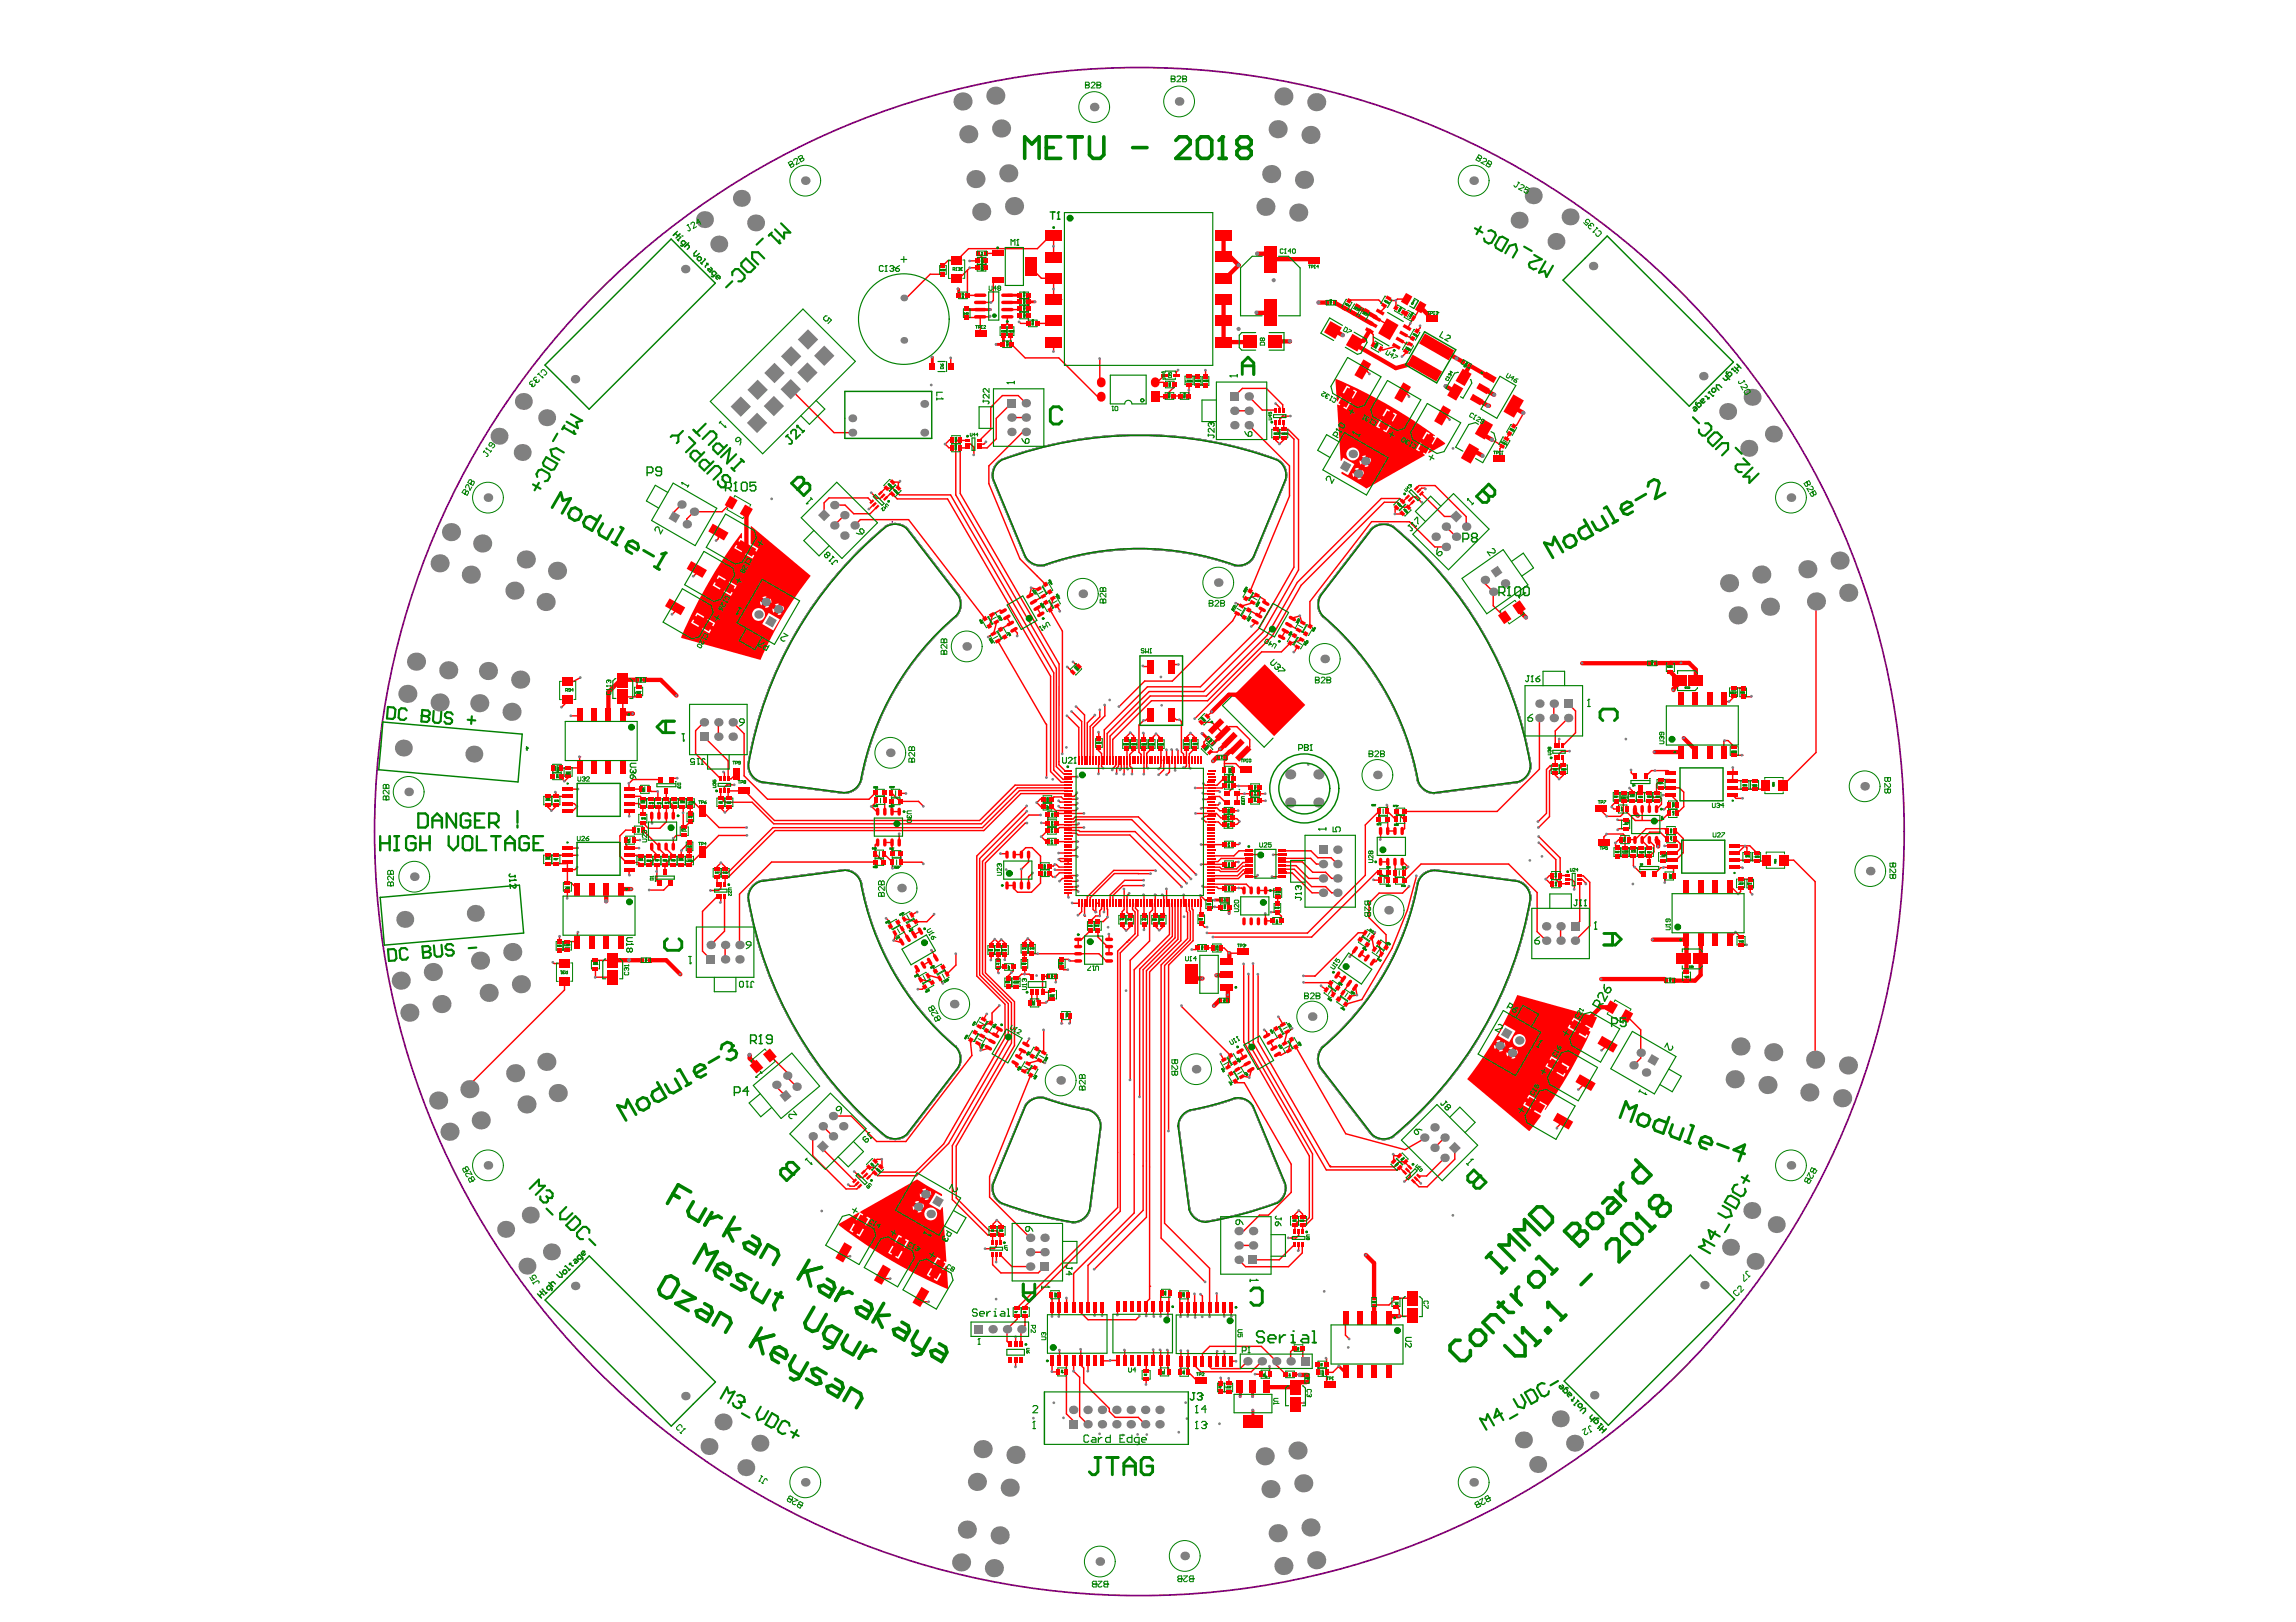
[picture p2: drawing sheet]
<svg xmlns="http://www.w3.org/2000/svg" width="297mm" height="210mm" viewBox="0 0 297 210" stroke-linecap="round" stroke-linejoin="round" font-family="sans-serif">
<path d="M129 59.8l.5-.3a50.9 50.9 0 0 1 36 .1 2.3 2.3 0 0 1 .9 2.5l-4.2 10a2.25 2.25 0 0 1-2.6 1.1 36.7 36.7 0 0 0-24.6 0 2.37 2.37 0 0 1-2.4-1.1l-4.2-10a2.27 2.27 0 0 1 .6-2.3zM111 71.3l3.6-3.2a2.32 2.32 0 0 1 2.9 .3l6.5 8.6a2.28 2.28 0 0 1-.3 2.8 36.5 36.5 0 0 0-12.3 21.2 2.37 2.37 0 0 1-2.2 1.7l-10.7-1.4a2.31 2.31 0 0 1-1.8-2.3 51.4 51.4 0 0 1 14.3-27.7zM177.4 68.4a2.32 2.32 0 0 1 2.8-.3 51.3 51.3 0 0 1 17.9 31 2.36 2.36 0 0 1-1.8 2.2l-10.7 1.4a2.32 2.32 0 0 1-2.3-1.7h.1a37.1 37.1 0 0 0-12.5-21.4 2.32 2.32 0 0 1-.1-2.5zM97.4 114.6l.6-.5 .5-.2 10.7-1.4a2.32 2.32 0 0 1 2.3 1.8 37.1 37.1 0 0 0 12.4 21.3 2.32 2.32 0 0 1 .2 2.5l-6.7 8.7a2.35 2.35 0 0 1-2.8 .3 51.3 51.3 0 0 1-17.9-30.9 2.29 2.29 0 0 1 .7-1.6zM183.9 113.2a2.54 2.54 0 0 1 1.7-.7l10.7 1.5a2.31 2.31 0 0 1 1.8 2.2 51.3 51.3 0 0 1-17.9 31 2.32 2.32 0 0 1-2.8-.4l-6.6-8.6a2.28 2.28 0 0 1 .4-2.8 36.5 36.5 0 0 0 12.2-21.2zM132.9 142.6a2.34 2.34 0 0 1 2.3-.6 39.5 39.5 0 0 0 5.7 1.6 2.32 2.32 0 0 1 1.6 2.2l-1.4 10.7a2.28 2.28 0 0 1-2.3 1.8 41.1 41.1 0 0 1-9.5-2.7 2.29 2.29 0 0 1-.9-2.4l4.2-10.1zM153.1 144.3l.6-.4a50.2 50.2 0 0 0 6.2-1.7 2.12 2.12 0 0 1 2.2 1l4.1 10a2.08 2.08 0 0 1-1 2.4 41.5 41.5 0 0 1-9.5 2.4 2.15 2.15 0 0 1-1.8-1.5l-1.4-10.8a2 2 0 0 1 .6-1.4z" fill="none" stroke="#808080" stroke-width=".13"/>
<g fill="none" stroke="#800080" stroke-width=".19">
<path d="M129.6 59.6a2.25 2.25 0 0 0-1.1 2.4M129.6 59.5a51.3 51.3 0 0 1 35.7 0M165.3 59.6a2.24 2.24 0 0 1 1 2.5l-4.2 10a2.25 2.25 0 0 1-2.5 1M114.7 68.1a51.3 51.3 0 0 0-17.9 30.9M114.7 68.1a2.25 2.25 0 0 1 2.7 .4l6.6 8.6M115.4 67.5v.1M123.7 79.7a36.6 36.6 0 0 0-12.3 21.3M124 77.1a2.25 2.25 0 0 1-.4 2.7M128.5 62.1l4.2 10M132.7 72.1a2.25 2.25 0 0 0 2.5 1M135.1 73.1a36.7 36.7 0 0 1 24.7 0M170.9 77.1a2.25 2.25 0 0 0 .3 2.7"/>
<path d="M171.2 79.7a36.6 36.6 0 0 1 12.3 21.4M180.1 68.2a2.25 2.25 0 0 0-2.6 .3l-6.7 8.6M180.2 68.2a51.3 51.3 0 0 1 17.8 30.8M96.8 99a2.25 2.25 0 0 0 1.7 2.2l10.8 1.4M198 99.1a2.25 2.25 0 0 1-1.7 2.1M96.8 116.2a51.3 51.3 0 0 0 17.8 30.9M109.2 112.6l-10.7 1.4a2.25 2.25 0 0 0-1.7 2.2M109.2 112.6a2.25 2.25 0 0 1 2.2 1.7M111.3 114.2a36.6 36.6 0 0 0 12.3 21.3M111.4 100.9a2.25 2.25 0 0 1-2.2 1.7M183.4 101a2.25 2.25 0 0 0 2.2 1.6M183.5 114.2a36.6 36.6 0 0 1-12.4 21.3"/>
<path d="M185.6 112.6l10.7 1.5M185.6 112.7a2.25 2.25 0 0 0-2.2 1.6M196.3 101.2l-10.7 1.4M196.3 114.1a2.25 2.25 0 0 1 1.7 2.1M198 116.2a51.3 51.3 0 0 1-17.9 30.9M123.6 135.5a2.25 2.25 0 0 1 .4 2.6M124 138.1l-6.6 8.6M171.2 135.5a2.25 2.25 0 0 0-.4 2.6l6.7 8.6M117.4 146.7a2.25 2.25 0 0 1-2.7 .4M129.6 155.7a51.3 51.3 0 0 0 9.2 2.5 2.25 2.25 0 0 0 2.2-1.7M132.7 143.1l-4.2 10.1a2.25 2.25 0 0 0 1 2.5M135.1 142.1a35.1 35.1 0 0 0 5.6 1.5 2.25 2.25 0 0 1 1.7 2.2l-1.4 10.7"/>
<path d="M135.2 142.1a2.25 2.25 0 0 0-2.5 1M152.4 145.7l1.4 10.8M153.8 156.5a2.25 2.25 0 0 0 2.2 1.7M154.1 143.6a2.25 2.25 0 0 0-1.7 2.1M159.6 142.1a2.25 2.25 0 0 1 2.5 1.1l4.2 10M159.7 142.1a36.7 36.7 0 0 1-5.6 1.5M165.3 155.7a51.3 51.3 0 0 1-9.3 2.5M166.3 153.2a2.25 2.25 0 0 1-1.1 2.5M177.4 146.7a2.25 2.25 0 0 0 2.7 .4"/>
</g>
<path d="M77.4 37.7a98.9 98.9 0 0 1 157.1 23 98.9 98.9 0 0 1-67.2 143.8 98.9 98.9 0 0 1-107-49.9 98.9 98.9 0 0 1 17.1-116.9z" fill="none" stroke="#800080" stroke-width=".22"/>
<g fill="#f00">
<path d="M196.3 128.8l10.2 2.8 .1 .1-.6 1.3h-.1l-.9-.5-.2 .4 1 .6a62.5 62.5 0 0 1-5.9 10.1h-.1l.4-.6-1-.5-.7 1.3 .8 .5v.1l-1.5 2-8-6.8a51.1 51.1 0 0 0 6.5-10.8zM203.6 131.7l-.3 .4 1 .6 .2-.5zM203 132.6l-.2 .4 .9 .6 .3-.5zM204.5 133.4l-.3 .4 1 .6 .2-.4zM194.6 132.6l-.8 1.4 1.4 .8 .9-1.4zM193.6 134.8l.3 .2 .2-.4h-.3zM194.6 134.9l-.2 .3 .3 .2zM195.7 134.6a.85 .85 0 0 0 1.7 0 .85 .85 0 0 0-1.7 0zM193.3 135.2l.1 .6 .2-.4zM195.2 135.7l.3 .2 .2-.4h-.3zM194.1 135.7l-.2 .4h.3l.3-.2zM196.2 135.8l-.2 .4 .3 .2v-.3zM194.9 136.2v.2l.1 .3 .2-.3zM195.7 136.6l-.2 .4h.3l.3-.2zM200.7 136.7l-.2 .4 .9 .5 .2-.4zM202.1 137.5l-.2 .4 .9 .6 .2-.5zM200.2 137.6l-.3 .4 1 .6 .2-.5zM201.6 138.4l-.2 .4 .9 .6 .2-.5zM197.8 141.7l-.2 .4 .9 .5 .2-.4zM197.3 142.6l-.3 .4 1 .6 .2-.5z"/>
<path d="M172.8 49.1v-.1a63.1 63.1 0 0 1 12.9 7.4h-.1h-.1l-.6 .9 .4 .2 .6-.9h.1l.9 .7 .1 .1-2.2 1.3-.1-.1 .4-.6-.5-.2-.5 .9 .2 .1v.1l-7.5 4.3-3.2-1.9-.1-.2h.1l.8 .4 .8-1.4-1.4-.9-.3 .5-.1-.1-.4-7.2 .3 .1 .5-1-.4-.2-.4 .7-.1-.1zM174.2 49.9l-.5 .9 .4 .3 .6-1zM175.1 50.4l-.5 .9 .4 .3 .6-.9zM174.3 51.8l-.5 1 .4 .2 .6-.9zM179.4 52.9l-.6 .9 .5 .2 .5-.9zM180.3 53.4l-.5 .9 .4 .3 .5-1zM178.6 54.3l-.6 .9 .5 .3 .5-1zM179.5 54.8l-.6 .9 .5 .3 .5-1zM184.5 55.8l-.5 1 .4 .2 .6-.9zM183.7 57.3l-.5 .9 .4 .2 .6-.9zM176.2 59.1l.3 .2 .2-.4zM174.2 58.7a.85 .85 0 0 0 1.7 0 .85 .85 0 0 0-1.7 0zM177.2 59.2l-.2 .4 .4 .2v-.3zM175.9 59.6v.3l.2 .2 .2-.3zM176.7 60.1l-.2 .3 .6-.1zM175.3 60.7l.3 .2 .2-.3h-.3zM176.3 60.8l-.2 .4 .3 .2v-.3zM175 61.2v.3l.1 .2 .2-.3zM175.8 61.7l-.2 .3h.3l.2-.1z"/>
<path d="M108.5 158.4l2.7-1.5-.5 .9 .4 .3 .6-.9-.4-.3v-.1l7.3-4.2 3.3 1.9v.3h-.1l-.8-.4-.8 1.4 1.4 .8 .3-.4h.1l.4 7.1-.2-.1-.6 .9 .4 .3 .4-.6h.1l.2 3h-.1a65.7 65.7 0 0 1-14.1-8.3zM119.3 154l.3 .2 .2-.4zM120.3 154.1l-.2 .4 .4 .2zM119 154.5l.1 .5 .3-.3zM119.8 154.9l-.2 .4 .6-.2zM118.3 155.6l.4 .2 .2-.4h-.3zM119.4 155.7l-.2 .4 .3 .2zM118.1 156.1l.1 .5 .2-.3zM118.9 156.5l-.2 .4h.3l.3-.2zM119.6 157.1a.83 .83 0 0 0 1.6 0 .83 .83 0 0 0-1.6 0zM112.2 157.4l-.6 1 .5 .2 .5-.9zM110.4 158.3l-.5 1 .4 .2 .6-.9zM111.3 158.8l-.5 1 .4 .2 .6-.9zM116.3 159.8l-.6 .9 .4 .3 .6-1zM117.2 160.3l-.6 .9 .5 .3 .5-.9zM115.4 161.2l-.5 .9 .4 .3 .6-.9zM116.4 161.7l-.6 1 .4 .2 .6-.9zM121.2 162.7l-.5 .9 .4 .3 .6-1zM120.4 164.1l-.5 .9 .4 .3 .6-1zM121.3 164.6l-.5 .9 .4 .3 .6-.9z"/>
<path d="M95.9 69h.1v.6h-.2l-.3 .4 2.4 1.4 .2-.4-1-.6v-2.3h.1l7.7 6.4a50 50 0 0 0-6.5 10.9l-10.3-2.8a57.7 57.7 0 0 1 7.8-13.6zM95.2 70.5l-.2 .4 .9 .6 .3-.4zM96.7 71.3l-.3 .4 .9 .6 .3-.4zM93 74.4l-.3 .5 1 .5 .2-.4zM94.4 75.2l-.3 .5 1 .5 .2-.4zM92.4 75.3l-.2 .5 .9 .5 .3-.4zM93.9 76.2l-.3 .4 1 .5 .2-.4zM98.6 77.3l.4 .2 .2-.3zM99.7 77.5l-.3 .3 .4 .2zM98.3 77.8l.2 .6 .2-.4zM100.2 78.3l.4 .2 .2-.4zM99.2 78.3l-.2 .3 .5-.1zM101.3 78.4l-.2 .3 .3 .2v-.3zM100 78.7v.3l.1 .3 .2-.4zM100.8 79.2l-.2 .4 .5-.2zM90.2 79.3l-.3 .4 1 .5 .2-.4zM97.3 79.5a.85 .85 0 0 0 1.7 0 .85 .85 0 0 0-1.7 0zM91.6 80.1l-.2 .4 .9 .5 .2-.4zM89.7 80.2l-.3 .4 .9 .5 .3-.4zM99.4 79.3l-.8 1.5 1.4 .8 .9-1.4zM91.1 81l-.3 .4 1 .6 .2-.5z"/>
</g>
<path d="M129 59.8l.5-.3a50.9 50.9 0 0 1 36 .1 2.3 2.3 0 0 1 .9 2.5l-4.2 10a2.25 2.25 0 0 1-2.6 1.1 36.7 36.7 0 0 0-24.6 0 2.37 2.37 0 0 1-2.4-1.1l-4.2-10a2.27 2.27 0 0 1 .6-2.3zM111 71.3l3.6-3.2a2.32 2.32 0 0 1 2.9 .3l6.5 8.6a2.28 2.28 0 0 1-.3 2.8 36.5 36.5 0 0 0-12.3 21.2 2.37 2.37 0 0 1-2.2 1.7l-10.7-1.4a2.31 2.31 0 0 1-1.8-2.3 51.4 51.4 0 0 1 14.3-27.7zM177.4 68.4a2.32 2.32 0 0 1 2.8-.3 51.3 51.3 0 0 1 17.9 31 2.36 2.36 0 0 1-1.8 2.2l-10.7 1.4a2.32 2.32 0 0 1-2.3-1.7h.1a37.1 37.1 0 0 0-12.5-21.4 2.32 2.32 0 0 1-.1-2.5zM97.4 114.6l.6-.5 .5-.2 10.7-1.4a2.32 2.32 0 0 1 2.3 1.8 37.1 37.1 0 0 0 12.4 21.3 2.32 2.32 0 0 1 .2 2.5l-6.7 8.7a2.35 2.35 0 0 1-2.8 .3 51.3 51.3 0 0 1-17.9-30.9 2.29 2.29 0 0 1 .7-1.6zM183.9 113.2a2.54 2.54 0 0 1 1.7-.7l10.7 1.5a2.31 2.31 0 0 1 1.8 2.2 51.3 51.3 0 0 1-17.9 31 2.32 2.32 0 0 1-2.8-.4l-6.6-8.6a2.28 2.28 0 0 1 .4-2.8 36.5 36.5 0 0 0 12.2-21.2zM132.9 142.6a2.34 2.34 0 0 1 2.3-.6 39.5 39.5 0 0 0 5.7 1.6 2.32 2.32 0 0 1 1.6 2.2l-1.4 10.7a2.28 2.28 0 0 1-2.3 1.8 41.1 41.1 0 0 1-9.5-2.7 2.29 2.29 0 0 1-.9-2.4l4.2-10.1zM153.1 144.3l.6-.4a50.2 50.2 0 0 0 6.2-1.7 2.12 2.12 0 0 1 2.2 1l4.1 10a2.08 2.08 0 0 1-1 2.4 41.5 41.5 0 0 1-9.5 2.4 2.15 2.15 0 0 1-1.8-1.5l-1.4-10.8a2 2 0 0 1 .6-1.4z" fill="none" stroke="#808080" stroke-width=".13"/>
<g fill="none" stroke="#f00" stroke-width=".19">
<path d="M116.9 38.6h.4M125.5 34.7h.9M125.5 33.8h.1M125.5 33.8h.9M127.5 33.8h.1M129.1 36.2l-.2 .1-.4 .1M131.9 39.9l-.1 .2M174 39.9h.1M179.1 39.5v.4M180.6 39.8h.1M122.8 57.9h.3M122.9 56.9h.2"/>
<path d="M124 56.9l.3 .1h.9M124.2 57.9l1 .1M125.6 57.5l.4 .4M127.6 57.2l-.3 .3M128.1 40.9v.1M130.7 44.4l.2 .1M142 51.3h.5M150.5 49.5h-1l.1 .2M151.9 49.8v.3M153.8 49.8v.7M153.8 48.7h1.1M155.9 49.8l.1 .1"/>
<path d="M156 47.9v.9M165.1 54.6v.1M165.9 52.4v.6l.1 .1M166 54.6l.1 .1M166.1 55.6h.6M176.2 41.2h.1M176.3 47.2l.6 .5M176.6 40.1l.2 .1M176.7 44l-.3 .1M176.9 48l.3 .4M179.4 42l.2 .6M182.2 42.4h-.1"/>
<path d="M182.3 51.3h.1M182.4 44.5l-.3 .1M182.9 43.7l-.3 .1M183 41.1v.1M183.7 42.2v.2M87.2 66.2v.7M90.1 73.7v.4M92.9 68.9v.8l-.2 .3M107.2 64.4l-.6 .7M109.2 66.7l.3 .3M112.3 64.4l.5 .5M112.7 63.8h.1"/>
<path d="M113 65.3h.1M114.7 63.2h-.2l-.6 .6M115.1 63.9h.3M130.5 79.8l-.2 .1M133.7 77.9h.1M135 77.1v.1M159.9 78.1l.7 .3M160 79.4h.1M160 79.4l1 .5M161.5 78.9h.1M161.6 76.4l.1 .2M162.1 78h-.1"/>
<path d="M168.2 79.7l-.9 .3h-.1M181.1 64.5l.4 .4M181.4 66.4l-.1 .1M182.8 65l-.6 .6M183.2 64.3h-.4l-.4 .3M183.9 65h.1M184.4 63.3l-.1-.1h-.4l-.3 .3M73.4 90.4v.3M73.4 88.2h.8M73.5 99.4h-.1M73.8 92.6h.1M75 97.9h.1"/>
<path d="M75 99.3v.1M82.4 88.7l.2 .2M82.6 90l-.1 .2M127.3 80.1l.2 .1M127.9 82.4h.1M128 81l.1 .1M129.1 82.9h.1M129.5 81.4l-.1 .1M135.3 93.6l.1 .2M137 98.6v.4M137.8 99.8h.4M138.8 85.7l.6 .5h.2"/>
<path d="M142.1 97.1l.4 .4M142.3 91.9h.1M142.5 99.2l.3 .2M144.3 99.1l-.4 .4v.2M145.1 99.5l-.2 .1M145.8 99.4l.1 .1M147.9 86.2v.1h1M147.9 94.9h.1M148.4 99.3l.1 .1M148.9 92.5l-.7 .7h-.2M149 95.5v.2M150.2 99.3l-.3 .2"/>
<path d="M150.2 95.6v.1M151.8 86l-.2 .3M152.6 93.1l.2 .3M152.8 97.3l.3 .3M153.5 99.1l-.2 .2h-.2M153.9 99.3l.1 .1M155.4 93.5v.2M156.2 95.6l-.4 .4v.5M158.4 98.8v.9M159.9 98.8l.7 .8M161.7 95.7v1M166.4 81.6l-.1 .1"/>
<path d="M166.7 80.8h.1M167.8 83.7l-.4 .7M168.1 81.5l-.1 .1M168.4 82.8l-.1 .1M169.5 81h.1M71.9 102.5v.1M71.9 103.1h.1M72.6 100.5v.2l.4 .4M73.4 110.7h.1M73.4 114.2h.5M73.4 112.5h1M73.4 104.9h.7"/>
<path d="M73.5 100.5v.1M81 109.3l.4 .5M81 111.6h.4M81.4 104.9v.7M82.7 109.8h.1M82.8 110.7l.1 .1M82.8 103.1l.3 .3M82.9 102.1h.1M82.9 110.8h.1M83.1 104.5l.1 .9M84 102.1l.3 .3M84.2 103.4h.1"/>
<path d="M84.3 109.5v.5M84.3 106.5l.1 .1M85 110.6v.3M85.2 104.7v.9M85.2 109.5v.3M86 112.8h.1M86 110.6v.2M86 111.9v.9M86.2 109.5v.3M86.2 103.4h.1M86.2 106.3l-.8 .9M87.1 110.7v.1"/>
<path d="M87.2 104.5l-.1 .1v1M87.5 108.1l-.4 .4M87.6 100.7h-.5l-.2 .2M88.3 104.5l.1 .1v.6M89.2 111.9h.1M89.2 110.1h.1M89.3 103.4h.1M89.3 106.3l-.7 .7-.2-.1M89.3 104.5v.7M92.8 113.5v1M92.8 112.2v.2M93.2 103.2l.6 .6"/>
<path d="M93.2 116.8h.1M93.2 114.9l-.2 .3M93.3 104.6l.5 .5M93.7 100v.8M93.7 101.9v.4M93.8 112.2v.2M93.8 113.5v.9l-.1 .1M94.2 103.2l.1 .1M95.2 100.1l-.6 .7h-.4M114.3 110.5h.1M114.3 111.5h.2M114.4 103.5l.1 .1"/>
<path d="M114.5 105h.1M115.2 119.4v.5M115.3 102.7h.1M115.3 105h.1M115.4 110.5h.1M115.4 112.3l.1 .1M116.5 111.6h.1M116.5 110.5v1.1M117.1 118.9h-.1M117.2 102.7h.1M118.6 118h.1M130.2 110.5l.1 .1"/>
<path d="M133.1 110.6v1M133.1 113.5v1.1M134.6 103.4h.4M134.7 106.5h.8M135.5 107.5l-.8 .8M135.6 106.5h-.1M136.2 113.5h.3M136.3 103.1l-.2 .3M136.5 112.5v.1M136.7 106.5l.2 .2M136.8 105.3l-.1 .1M137 103.6l.1 .2"/>
<path d="M137.1 111.1l-.1 .1M137.4 113.7h.8M137.5 100.9h.7M137.6 103.4h.6M137.6 100.1h.6M138.2 102.3h.1M138.2 107.1h.1M138.2 103.1h.1M138.2 115.5v.6h.1M138.3 107.1h.1M139.2 106.1l-.3 .3M139.2 107.8l.3 .3"/>
<path d="M139.3 115.1l.2 .3M139.3 110.7l.1 .2M139.3 102.6v.2M139.4 100.5h.1M139.4 109.7l-.4 .3M139.4 104.6l-.3 .3M139.4 103.3l-.1 .1M139.4 103.9l-.2 .3M139.4 114v.1M139.5 107.5l.2 .1M139.6 106.6l-.2 .1M139.9 118l-.4 .4"/>
<path d="M142.3 117.9v.6M142.5 116.9v.7M142.9 118h-.1M143.6 116.9h.1M144 116.9h.1M145.2 119.6v.3l.5 .5M145.2 118v.5M145.4 100.2h.1M146.9 116.9v.6M147.3 113v.1M148 115.8h.1M148 114.6h-.1"/>
<path d="M148 118.4v.1M148 119.6v.7M149.4 119.6v.2l.6 .6 .4-.4v-.4M149.5 115.8h.1M149.5 118.4l-.1 .1M149.5 112.6v.1M150.4 115.8l.2 .2M150.6 118.3l-.2 .2M153.1 116.9h.1M153.2 115.8l-.1 .1M154.2 116.9v.7M155.3 115.9h.1"/>
<path d="M155.3 118.3l.1 .1M155.4 109.3h.1M155.4 119.6l.4 .4h.4M155.5 104.5l-.1 .1M155.6 106l.4 .4h.2M155.6 102.6l.1 .1M155.9 116.5h.6M155.9 105.6h.5M156.7 112.2h1.1M156.7 112.6h1l.2 .2M156.7 102h.1M156.7 106.4h.9"/>
<path d="M156.7 105.3h.7M156.7 104.5h.7l.4 .4M156.7 103.1h1.1M156.7 101.6h.7M156.7 102.3h1l.1 .2M156.8 117.4h1.1M157.2 116.5h-.1M157.8 103.9l-.2 .3h-.9M158 111.1l-.4 .4h-.9M158.4 100.7h.1M158.4 109.3h.1M158.5 103.8h.2"/>
<path d="M159.8 111.6h.5M160.3 101.7h.1M160.3 114.9h.3l.3 .3M160.4 106.3l-.4 .4M160.4 109.1l-.1 .2M160.8 112.1l-.7 .7M161.6 112l-.1 .1M161.6 112.5l-.1 .1M161.6 113h-.1M161.6 111.1h-.1M161.6 111.5l-.1 .1M161.8 101.7v.2"/>
<path d="M161.9 103.5l-.1 .1M161.9 102.6l-.1 .1M162.8 115.2h.9M162.9 110.6h.1M162.9 103.6h.9M162.9 101.9v.8h.8M164.5 118h.8M164.6 113.5h.1M165.3 116.9h.1M165.3 115l-.2 .2M177.7 113.9h.8M178.1 112.9h.4"/>
<path d="M178.4 105h.1M178.6 108.6v.1M178.6 107.5v1.1M179.4 104.2h.1M179.5 106.1h.1M179.5 113.9h.1M179.5 111.5l.1 .1M181.4 111.5h.1M181.6 112.8v.2M181.7 106.1v1.1M181.8 104.9l-.2 .1M72.4 121.2v.6"/>
<path d="M73.4 122.9v.1M73.4 121.8h1.2M77 125.4v1.1M79.4 124.3h.1M101.9 138.8v.6M115.9 120.9l-.3 .8M116.7 121.9l-.1 .1M116.7 120.2h.1M117.4 121.4h.1M118.2 120.9l.1 .1M118.6 125.3l-.1 .5M120.2 126.2l-.1 .1"/>
<path d="M120.5 123h.1M120.7 127.1h-.1M121 125.7h.1M121.9 127.2l.1 .1M122.5 126h.1M125.6 134.6h-.1M125.7 136.6l-.2 .3M126.5 135l.2 .1M128.7 121.5l.4 .5 .5-.4M129.1 124.2h.1M129.1 123.5h.1M129.1 125.8l.1 .1"/>
<path d="M129.3 133.2l-.5 .8h-.1M130 124.2v.1M130 123.5h.1M131.1 125.6l-.7 .7v.3M131.5 127.7h-.1M132.3 136l-.5 .8-.2-.2M132.5 123.3h.1M132.6 125.3v.8h-.4M133 121.5l.5 .5M133.1 137.6l-.1 .1M133.1 126.1l.4 .3M133.4 139l.1 .2"/>
<path d="M133.5 123.3l.1 .1M133.5 136.7h.1M134 138l-.1 .2M134.4 129.8h.9M134.5 137.2l.6 .4 .1-.1M135 136.2h.1M135.6 126.3l-.7 .1M136.6 127.1h.1M137.4 124.2h.8l.2 .2M137.6 125.5h.6M138.5 131.4v1h-.1M139.5 121.6h.4"/>
<path d="M143.5 120.9v.7M143.5 122.5v.9M145.8 121.9h.1M146 121.7h.1M146 121.7l-.2 .2M152.9 130.1v.2M155 122.6l-.3 .3h-.5M156.8 121.3h.2M156.9 122.7h.1M157.9 136.4v.1M158.4 122.7l.6 .7M158.7 127.8l.2 .1"/>
<path d="M158.7 126.1l-.1 .1M158.8 138l.1 .1M160.1 138.4v.1M160.4 136l.5 .9M160.8 123.2l-.2 .2M160.8 139.2l-.1 .1M161.3 137.6v.1M163.6 133.3l.3 .3M166.2 135h.1M166.7 136l-1 .6M167.2 133.1v.1M167.5 135.4h.3"/>
<path d="M170.9 127.6h.1M172.1 127.2h.1M172.4 128.7h.1M173.7 128.4l-.5 .9M174.6 123.8h.1M175.3 127.8l.1 .1M175.6 128.8l-.9 .1-.1 .2M176.8 124l-.1 .2M177.8 122.8h.1M178 124.4l-.4 .1M178.3 121.9l.1 .1M60.7 140.4v.5"/>
<path d="M100.4 140.4v.2M106.4 145.7h.1M111.3 152.4h.4M112.3 151.1h.9M112.9 151.8h.3M114.1 150.8l-.1 .2M128.5 159.8l-.1 1M128.5 158.4v.3M129.5 159.8l-.1 .2v.8M129.5 158.5v.2M160.3 159.3h.6M167.5 158.5v.1"/>
<path d="M168 159.9l-.3 .3M168.1 156.7l-.6 .5v.2M172 150.9h.1M172 150.9l.1 .1M180.3 149.4v.9M181 150.3h.8M181.1 151.1h.1M181.1 151.1l.6 .6M181.1 151.1l-.3 .3M182.1 151.4l.3 .4M183.2 152.5h.1M183.5 152.2h1.1"/>
<path d="M183.6 153.6h1M184.3 147.2l-.1 .2M110 162.6h-.6l-.2 .2M119.5 168.5h.7M128.9 161.3l-.3 .3M130.3 173.6l.4 .4M131.4 176v.9M131.6 170.3v.4M132.6 171.6l-.5 .5M135.9 167.6l.2 .1M136.1 177.5h.7M136.1 170.4h.1"/>
<path d="M137 167.6h.1M137.1 174.7l-.1 .9M138 169.1v.1M138.9 177.4l.8 .8M139.8 176.1v.6M142.6 169.2h.1M144.6 176.1h-1M145.5 174.7h.1M147.4 170.3l-.4 .5M148.3 170.3h.1M148.3 168.5v.6M148.7 166.5h.1"/>
<path d="M150.1 174.7l.1 .1M150.2 177.5h-.1M150.3 167.4l-.1 .1M151 174.7l.1 .1M151.1 177.4l.1 .1M151.1 170.4h.1M151.2 169l-.1 .1M151.4 167.4l-.2 .1M152.6 169.1l.3 .2-.2 .1M152.8 177.5l-.1 .1M152.8 176.1h.1M154.6 169.1v.1"/>
<path d="M154.6 170.5h.1M154.6 176.5v.3M155.3 167.5l.3 .2M156.5 176.1v.1M156.5 170.4h.1M156.5 176.5v.4M157.9 178.3h.1M158.4 170.3v.1M158.9 179h.1M159.3 170.3v.1M159.9 176.1v.1M160.4 179.4h.1"/>
<path d="M162.1 179.4l.1-.1-.1 .2M162.4 177.8h.1M165.1 176.2v.4M167.5 177.9h.6h.1M168 161.8v.1M170.5 176.6h.1M171.6 177.6h.8M173.9 177.4h.2M177.9 168.9l-.1 .1M179.8 170.4l-.2 .1M180.6 169.1l.4 .4M180.6 168h.1"/>
<path d="M182.7 168h.1M143.5 182.3v.4M158.9 180.1h.1"/>
</g>
<path d="M175.6 39.7h.1M161.7 44.2l-.1 .1M96.5 70.9h.1M157.4 98h.2M159.2 97.3h-.1l-.6 .5v.2M97.9 137.8v.2" fill="none" stroke="#f00" stroke-width=".56"/>
<path d="M131.9 38.2h.1M155.5 94.9h.1M157.6 95.6l-.6 .5M158.9 116.5v.8l.1 .1" fill="none" stroke="#f00" stroke-width=".37"/>
<circle cx="183.8" cy="39.8" r=".28" fill="#f00"/>
<path d="M183.8 39.8h.1M188.3 50.7l.2 .1M191.6 56.1h.1M191.7 50.2l.2 .1M157.4 98l-.5 .5M158.5 98v.2M217.2 88.4l-.7 .7M157.7 129.5l-.7 .7M158.9 127.9l-.1 1.6M159 123.4v.6M177.8 163.5v4.5" fill="none" stroke="#f00" stroke-width=".56"/>
<g fill="none" stroke="#f00" stroke-width=".19">
<path d="M125.2 35l-1.1 1M127.5 33.8v.9M131.9 39.9v.9M136.3 36v1.4M136.8 30l-.5 .5v1.4M179.6 38.6l.3 .3M180.8 38.7l-.2 .2v.9M123 46.3v1.1M126 57.9v1M128.2 52.7v2.9M130.3 41v.9l.4 .4M130.8 52.1l.1 .1"/>
<path d="M131.9 41.7l.1 .2M133.1 40.8v1.1M136.3 44.3v1.2M136.3 41.5l-.3 .4M142.3 46.4v2.9l.2 .2M153.8 50.5v.7M165.1 54.7v.9M165.1 56.7v.3M166.1 54.7v.9M166.1 56.7v.2M176.3 47.2v.6M176.9 47.7v.3"/>
<path d="M181.5 50.4v.4M182.9 41.1l-.7 1.3M186.6 53.8v-1l.3 .3v.6l.7 .6M186.7 45.4l.1 .1M186.8 45.8l.1 .1M192.9 56.9h.1M194.3 57.7l-.3 .4M194.4 57.7h.1M196.2 55l-.4 .1M197.1 53.5h.1M87.3 78.5v.6l-.3 .4M90.1 74.1l-.4 .5"/>
<path d="M106.6 65.1v1.6M113 65.3l-.6 .6M114.2 64.2l-.3 .3M115.4 63.9l.7 .7M116.2 62.5v.7M133.4 76.1l-.2 .9M136.2 77.4v.1M136.7 78.4l.4 .7M162.7 77.1l.9 .5 .2 .5M163.5 79l-.2-.1-.5 .8M180.8 65l.6 .6M182.2 65.6h.1"/>
<path d="M188.4 69.5h.1M192.1 75.1v.4M71.5 99.4v1.1M75 97.9v1.4M82.4 88v.7M90 94.6v2.9M92.9 93.5v1.8M93.6 99.9l.1 .1M94.2 98.5v2.3M128.9 80.5l-.4 1.5M131.6 81.9v.4M142.1 96.9v.2"/>
<path d="M142.1 98.4v1.8M142.2 94.8v.6l.2 .2M142.3 91.9v.9M142.5 98.4v.8M144.3 98.4v.7M144.5 99.4v.7M145.1 98.4v1.1M145.4 98.4v1.8M145.7 95.4v.3M145.7 96.8l.1 .2M145.8 98.4v1M146.5 99.4v.8"/>
<path d="M146.7 95.2v.5M146.7 96.8v.3M147.3 93.8v3.5M148 94.9v.8M148 96.9h.1M148 98.4v1.8M148.4 98.4v.9M149 96.8l-.6 .7M149.6 95l.6 .6M150.2 96.9h.1M150.2 98.4h.1M150.2 98.4v.9"/>
<path d="M150.6 98.4v1.2l-.7 .7M151.3 98.4v1.5l-.4 .4M151.6 97v.1M152 98.4v1.3M152.3 97l.1 .1M152.8 93.4v3.9M153.5 98.4v.7M153.5 95.4v.3M153.5 96.9h.1M153.9 98.4v.9M154 94.9l.6 .5v.3M154.6 96.8l-.7 .7"/>
<path d="M157.8 96.9l-.3 .4M158.4 98.2v.6M159 94l-.8 .9M161.7 96.7l-.3 .2M162.4 80.5v.1l-.5 .5M166.3 81.7l-.5 .8M166.9 83.2l-1.1 1.2M200.7 99.5l-.2 .3M201.1 99.1h-.5l-.5 .5M201.7 95.7v.8M202.1 97.2l-.4 .4v.5M202.2 98.1v.1"/>
<path d="M202.2 99l-.4 .5M213.7 99.7h.4M219.3 97.3v.1M223 90.4l.4 .4M223.1 95.8l-.1 .1M224.3 90.1v.1M225.4 97.7h.1M225.5 89h.1M70.9 104.2v.2l.5 .5M71.9 102.6v.5M71.9 104.2v.2M73.4 111.6v2.6"/>
<path d="M81 108.7v.6M81.4 112.5v.7l.1 .1M81.9 100.9l-.5 .5v.7M82.6 111.6l.3 .3M82.7 104l.4 .5M84.3 110l.7 .6M84.3 105.6v.9M85 111.9v2.1M85 110.9l-1.1 1M85.2 109.8l.8 .8M86 111.9h.1M86.2 102.3v1.1"/>
<path d="M86.2 104.5v1.8M87.2 104.4v.1M88.4 105.2v1.7M89.2 110.1v.7M92.8 112.2l.5-.5 .5 .5M93.2 102.3v.9M93.2 114.5v.4M93.2 116v.8M93.3 104.4v.2M93.3 112.9l-.5 .6M93.7 116v4.5M94.2 102.3v.9"/>
<path d="M94.3 104.4v.3M113.3 102.6l-.9 .8M114.5 108.8v.2M115.4 111.6v.7M132.1 110.3v.3M132.1 112.5v2.1M133.6 113l-.5 .5M134.6 110.8v1.3M134.6 113v1.3M134.7 104.4h.3M134.7 108.3l.7 .6h.1M135.6 105.4v1.1"/>
<path d="M136.1 104.4l.5 .5M136.3 112.1l.2-.2h.2l.3 .3M137.1 113l-.6 .5M137.1 107.1l-.5 .4M138.2 108.9h.1M138.2 111.5v.4h-.4M139.3 102.8l-.3 .3M139.4 108.9h.1M139.4 113.3h.1M139.5 114.7l-.1 .1M139.9 116.9v1.1M140.7 116.1v.8"/>
<path d="M141 116.2v.7M141.1 119.2v.1M141.4 116.9v.8M142 119.3h.7M142.5 117.6l-.2 .3M142.9 116.9v1.1M143.6 115.8v1.1M144 115.9v1M145.4 116.9v.8l-.2 .3M145.8 115.9v2.2M146.5 116.9v.8l.3 .3v2.8M146.9 117.5l.3 .3v3.2"/>
<path d="M148 115.8v2.6M149.5 115.8v2.6M150.6 116v2.3M151.3 116.9v4M151.7 116.9v4.3M152 116.9v4.5M153.1 115.9v1M153.5 116.9v1M153.9 116.9v.9l.1 .1M154.2 117.6l.1 .2M155.4 111.9h.1M155.6 114.7l.1 .1"/>
<path d="M155.7 101.4l.2 .2M155.9 116.5l-.6-.6v2.4M155.9 105.6l-.3 .4M156.7 114.8h.7l.2 .2M157.4 105.3l.5 .5M158.4 111.8v.1M160 105.9l.4 .4M160.8 111.6l-.8 .9M160.9 113l-.7 .7M160.9 112.6l-.8 .7M161.2 114.4l.7 .6M161.9 102.6v.9"/>
<path d="M163.7 119.2h.1M163.7 118.2v1M163.8 119.2h-.1M165.3 116.1v.8M165.8 118.6v.6M170.3 111.8h.9M177.1 116.9v1.9M178.4 105v1.1M179.5 104.2v.8M179.5 106.1v1.4M179.6 111.6v1.3M180.6 105l1.1 1.1"/>
<path d="M181.7 107.2l-.3 .3M200 113.8l.6 .6h.1M202.2 100.1v.2l-.5 .5M203.4 113.8l.3 .3M204.4 113.8h.3l.5 .5M205.2 114.3v.1M207.1 104.6v.3M207.9 107.9l-.4 .4M209 109.1v.4l.2 .2M209.1 102.6h1M209.3 106.1h.1M209.4 108.7h.3"/>
<path d="M210 105.3l-.4 .3M210.1 103.7h.1M210.1 103.7l-.1 .1M210.5 104.7v.4M210.8 108.7h.7M210.8 102l.4 .3v.3M211 100l.5 .5M211.3 109.7h.1M211.3 112l.2 .2M212.2 101.9v.7M212.3 113.1h.4M212.5 108.7h.1"/>
<path d="M213.4 110.8h.1M213.4 110.8v.8M214.3 102.5l.1 .1M214.9 100.9h1.1M214.9 102h.1M214.9 103.4v.7M215.3 104.7h.1M215.3 112.2l-.4 .1M215.4 109.5h.1M216.4 112.2l.1 .2M216.4 111.3h.4M217 103.7v.5"/>
<path d="M217.4 109.2v.6M224.2 102l.1 .1M224.2 100.1v.9M225.4 112.2l.1 .1M225.7 101h.1M226.4 109.5h-.7l.3 .2M226.4 113.8h.1M226.4 114.9v.6M227 102.1h.9M227.1 111.3l.2 .1M228.6 111.3l-.1 .1M93.8 122.3v1.9"/>
<path d="M115.8 120.7l.1 .2M118.5 125.8l.6 .9M119.1 120.5l-.8 .5M121.6 126.6l.3 .6M123.7 123.4v1.5l-1.2 1.1M125.5 134.6l.2 2M127.1 134.1h-.1M127.7 131.2l-.5 .7M127.9 135.6l-.1 .1M128.2 122v.4M129.1 122v.4M129.1 123.5v.7"/>
<path d="M129.2 125.1l-.1 .1v.6M130 122v.4M130 123.5v.8M131.1 125.1v.5M131.5 138l.9 .6M132.2 126.1l-.6 .5M132.5 125.3h.1M132.5 121.9v.3M132.5 123.3v.9M133.5 128.4v1.2l-.2 .2M133.5 122v.2M134.2 128.4v1.2"/>
<path d="M135.4 129.7l-.1 .1M136.2 128.2l-.3 .2M136.6 126.3v.8M137.4 125.3l.2 .2M142 120.4v.9M142.2 123.4l.9 1M154.1 126.1l.6 .5M159.2 136.6l-.4 1.4M159.8 139.9v.2h1.2M160.9 136.9l-1.1 .7M161.8 138.4l.1 .2M163.9 133.6v.4"/>
<path d="M164.3 134.8l.5 .8-.2 .2M166 132.6h.1M166.5 133.5l-.3 1.5M173.8 126.7v.1M175.3 122.9l-.6 .9M175.4 127.9l.2 .9M176.6 120.7h.1M176.9 122.2v.1M177.9 120.7h.1M178.4 122l.3 1.5-.7 .9M208 135.1h.6l-.3 .3h-.5M212.3 136.2v.7"/>
<path d="M218.2 121.6h.1M220 124.1h.1M223.8 121.4v.2M105.1 147.1v2.5M106.7 148.3v.6M109.8 153.3l.2 .2M110.5 151.6l.8 .8M111.2 153.5l-.3 .4M112.9 151.8l-.5 .6M114.1 150v.8M128 152.3v2.6M128.5 158.4l.5-.5 .5 .6"/>
<path d="M129 159.3l.5 .5M167.5 158.6v.8M168 159.4v.5M168 158l-.5 .5M169.4 157.6l-.4 .4M169.8 157.7l-.9 .8M181.8 150.3v.2M182.4 151.8v.4M188.8 148.5h-.6v1.5M202.2 145.1l-.8 .8M109.2 162.1v.7M114.2 165v.5"/>
<path d="M119.1 167.8v.8M128.4 163.7l1.1 1M128.9 160.8v.5M130.3 172v1.6M132.1 172.1v1.9M132.6 170.3v1.3M136.1 176.1v1.4M137 175.6v.5M138.9 176.1v1.3M140.8 176.1v1.3M148.3 178.5v.7M148.3 176.1v1.3"/>
<path d="M148.7 166.5v1.6l-.4 .4M150.2 176.1v1.4M151.1 176.1v1.3M151.2 167.5v1.5M152.7 169.4v1M152.8 176.1v1.4M153.8 177.6l1.1 1.1M155.6 175.2v.9M158 178.3v.7M159 178.4v.6M164.3 176.8v1M168 161v.8"/>
<path d="M170.5 176.6v1M171.6 177.6v1.1l.5 .5M171.6 175.8v.8M174.1 170.5v2.3M181 169.5v.8M143.5 182.7l.8 .7"/>
</g>
<path d="M131.9 39.1h.1M133.9 39.1h-.8v.8M120.6 46.2v1.2M155.6 94.9l.6 .7M159 117.4v.8M160.5 179.5v1.2M162.1 179.5v1.2M173.2 176.8l.7 .6M162.1 182.5v1.4" fill="none" stroke="#f00" stroke-width=".37"/>
<circle cx="188.3" cy="50.7" r=".28" fill="#f00"/>
<g fill="none" stroke="#f00" stroke-width=".56">
<path d="M158.3 33.3h.9M169.8 33.5l.1 .2M172.7 39.2l1.3 .7M158.3 44.3h3.3M166.9 44.2h-1.9M177.2 42.8l-.8 1.3M188.3 50.5v.2M190.3 58.1l.2 .1M191 51.6l.1 .1M195.8 52.7l1.3 .7M195.9 52.4h-.2M96.6 66.2v4.7"/>
<path d="M196.5 78.6v.4M78.7 89.6v2.9M216.1 85.8h.1M216.5 89.1v.2M78.4 115.1v1.5M211.5 104.7v.5l.4 .4M81.4 124.3h1.7M207.1 130.3h1.4M215.4 126.7l.2 .2M218.2 121.6v4.2M220 124.1v2.1M220 121.6v2.5"/>
<path d="M163.7 179.5h3.5M177.8 169v1.1"/>
</g>
<g fill="none" stroke="#f00" stroke-width=".19">
<path d="M122.6 33.7h1.2M125.5 34.7l-.3 .3v3.2h1.6M128.2 39.1v.1M128.5 36.4v2.5M134.7 36h1.6M136.3 31.9v1.4M136.3 37.4v1.4h1.1M136.3 30.5l-.5 .5h-.4M122.9 56.9l-.6 .6 .5 .4M124 56.9l-.3 .4v6.7M124.2 57.9v6M125.2 57.5h.4"/>
<path d="M126.7 57.5h.6M126.8 43.1h.1M126.8 41l-.1 .1h-1.6M128.9 54.1v2.7M129.7 51.2h2M129.8 42.3h.1M130.3 40.1h1.5M130.7 43.4v1M130.9 54h1.8M132.3 55.9h.4M150.5 49.5l.3 .3M150.7 51.2l-.1 .1h-1.1"/>
<path d="M151.9 51.2h.8M152.2 48.2v.3M154.9 49.8h1M159.7 53.2h1.9M165.1 55.6l.5 .5h1.1M165.6 52.7v.4M165.6 54.2v.4M166.1 56.9l-.6 .6-.4-.5M167.4 56.8v16.6M168 56.9v16.9M177.7 43.3v1.3M178.6 45.1l.3 .2"/>
<path d="M181.9 45.5v.2l-.5 .4M183.7 42.4l-.4 .4M194 58.1v1.1l-.1 .2M88.9 67.2v.6M107.9 65.4h1.4M110.5 66.5h2.1M111.3 67.2l-.7 .8M113.4 64.5h.5M114.7 63.2h.8M116.5 62.3l-.3 .2M127.9 60.3v2.3M130.3 79.9l.4 .8-1.2 .7"/>
<path d="M135.3 78l-1.1 .6v.1M135.8 76.6l-.8 .5M135.9 78.9h.1M160 79.4l-.5 .9M162 78l-1.4 .4M162.7 77.1l-1.5 .4M166.8 60.3v3.9M168.2 79.7l.2 .8M169.5 77.8v3.2M178.7 64.5h2.4M179.1 65h1.7M180.5 65.9v.6"/>
<path d="M182.1 64.3l-.6 .6M183.2 64.3l.7 .7M185.6 70.8h1.5M185.7 62.8h-2.1l-.4 .4M189.7 66.9v1.3M193.2 76.6v1.8M234.9 77.8v19.6M72.6 99.4h.8M80.6 90.2h1.9M96.3 94.9v5.5M130 82.4l-.9 .5M131 81.6h.3l.3 .3"/>
<path d="M135.4 93.8v6.8M135.9 87.5v12.4M136.3 87.1v12.6M136.7 86.5v12.7M137 99l.8 .8M137 85.9v12.7M137.4 81.7v15.9M138.8 87h.1M139.6 94.1v4.3M139.9 93.4v5M140.7 93.5v4.9M141 94v4.4"/>
<path d="M141.4 94.2v4.2M142.5 97.5v.9M142.9 94.5v3.9M142.9 91.2v1.4M143.6 95.3v3.1M144 95.7v2.7M144.7 99.2l-.2 .2M145.8 97v1.1M146.2 99.1l.3 .3M146.3 94.8l.4 .4M146.7 97.1l-.5 .5M147.3 97.3l.3 .3"/>
<path d="M148 93.2l-.7 .6M148 96.9v1.5M148.4 97.5v.9M148.9 92.5l.2 .3M150.2 96.9v1.5M150.9 97v1.4M151.6 92.5l.6 .6h.4M151.6 97.1v1.3M151.8 86h.7M152 99.7h.1M152.4 97.1v1.3M153.1 97.6v.8"/>
<path d="M153.5 96.9v1.5M153.9 97.5v.9M155.4 93.5h1.4M158.4 98.8h1.5M159.5 99.7h.1M160.6 99.6h.7M163.5 89.9l.7 .7M166.8 80.8l1.2 .8M168.3 82.9l-1.4 .3M199.2 92.9v6.6M200.1 99.6v5.7M200.5 99.8v5.9"/>
<path d="M200.7 99.5h1.1M201 91.1v1.8M201.2 96.5h.1M201.2 98.1h.1M201.2 99l-.1 .1M202.1 97.2h1M202.2 98.2v.8M202.9 91.1l.9 .9v2.8M202.9 92.9h.1M211 99.7v.3M214.1 99.7h1.7M216.1 86.9h.1"/>
<path d="M217.2 88.1v.3M219.3 97v.3M223 95.9v1.4M224.2 99.3v.8M70.9 110.7h2.5M70.9 103.1h2.5M73.4 115.3v1M73.5 100.6l-.5 .5M74.7 112.2l-.3 .3M74.7 109.7v.1M80.2 108.2v2.6l.8 .8M81.4 110.7h1.4"/>
<path d="M81.4 111.6h1.2M81.4 109.8h1.3M81.4 103.1h1.4M81.4 104h1.3M81.4 102.1h1.5M81.9 100.9h3.6M82.1 108.7h.7M82.9 110.8h1M83.1 103.4h1.1M83.2 106.5l.7 .7h1.5M84.2 104.5h1M84.3 102.4h.8"/>
<path d="M85 114l.3 .3M85.1 103.3l.1 .1M87.1 111.9h2.1M87.1 108.5v1M87.2 103.4h2.1M87.5 108.1h1M89.2 109l-1.1 1.1M90.9 117.9v5.2M91.9 115.2h1.1M93 108.1h3.7M93 107.1h3.6M93.3 112.9h.9"/>
<path d="M93.8 113.5h.5M93.8 103.8h3.5M94.2 102.3h2.2M94.3 104.7l-.5 .4M95 101.6h-1l-.3 .3M95.7 115.7v6.6M113.4 111.5l-.2 .2M113.4 103.6v.2M113.4 105h.1M113.5 109l-.3 .3v1.1l1.1 1.1M114.4 102.6v.9M114.4 110.5l1 1.1"/>
<path d="M114.5 103.6v1.4M114.5 109h.9v1.5M115.3 103.7v1.3M116.4 107.9h-.1M116.4 102.7h.8M116.4 103.7h2.4M116.5 111.6h2.8M118.6 118l-.6 .4M126.4 110.8v15.5M127.1 111.5v14.5M127.5 111.7v14.2M129.4 110.5h.8"/>
<path d="M130.3 114.6h.9M131.2 115l.4 .5M131.2 110.6h.9M132.6 106.5h.3M134.6 103.4l-.5 .5M135.8 113h-.1M136.3 112.1h-.6l.2 .1M136.3 103.1h1l.3 .3M136.5 112.6h1.7M136.6 104.9h2.5M136.8 105.3h1.4M136.9 106.7h1.3"/>
<path d="M137 111.2l.2 .3h1M137 112.2h1.2M137.1 113h1.1M137.1 107.1h1.1M137.1 111.1h1.1M137.1 103.8h1.1M137.2 104.5h1M137.3 101.2h.9M137.4 113.7l-.3 .3M138.2 103.1h.8M138.2 115.1h1.1M138.2 114.1h1.2"/>
<path d="M138.2 110.7h1.1M138.2 110h.8M138.2 108.9h1.2M138.2 107.8h1M138.2 106h.6M138.2 106.4h.7M138.2 103.4h1.1M138.2 104.2h1M138.2 100.5h1.2M138.7 116.9h.1M140.3 118.6h.1M140.3 118.4v.2"/>
<path d="M141.7 118.5h.6M141.8 118h.1M141.8 116.9h.3M143.2 116.9v.7M145.4 115.1v1.8M145.8 118.1l.4 .4M146.1 115.6l-.3 .3M146.2 119.6v.3l-.5 .5M147.3 113.1h1.6M148.7 118.1v3.7M150.9 115v1.9M152.4 116.9v4.6"/>
<path d="M152.8 116.9v4.8M153.5 117.9l.1 .2M154 117.9v3.7M154.3 117.8v3.9M154.6 102h2.1M154.7 105.3h2M155.4 109.3h1.3M155.5 104.5h1.2M155.7 103.4h1M155.7 102.7h1M155.9 101.6h.8M156.5 116.5h.6"/>
<path d="M156.8 117.4l-.4 .2M157.6 115h.9M157.6 106.4l.4 .4h.4M157.8 103.1l.7 .7M157.8 112.2l.2 .3h2M157.8 104.9h.6M157.9 112.8h2.2M158 111.1h3.5M158.4 101.7l-.3 .3M159.5 104.9h.7M159.5 109.3h.8M160 106.7l-.5 .1"/>
<path d="M160.3 101.7h-.8v.2l-.8 .8M160.3 101.7h1.5M160.3 114.9l-.7 .1M160.3 110.1h1.3M160.8 112.1h.7M160.8 111.6h.7M160.9 113h.6M160.9 112.6h.6M161.6 110.6h1.3M161.6 113.5h.9M161.8 102.7h-1.7v1.1M163.7 115.2h1.4"/>
<path d="M164.6 113.5h1.3M164.8 110.6h1.1M165.3 118l.5 .6M165.9 112h1.8M165.9 112.5h1.5M165.9 113h1.3M165.9 111.5h2.6M169.7 115.5h1.5M169.8 112.9h1.7M170.5 111h1.7M172.3 115.5h.7M172.3 113.7h.7"/>
<path d="M176.6 106.8v6.5M178.6 111.5h.9M179.5 107.5h1v.3M180.5 105h.1M180.5 111.5v.1M180.5 113h.1M180.5 106h.1M182.2 112.2l-.6 .6M183.3 113.3l-1.2 4.5M198.9 115.5v5.1M200.7 113.3h-.2l-.5 .5M201.2 100.1v.2l.5 .5"/>
<path d="M201.3 113.8l.5 .6 1-.1M201.8 111v2.3M201.9 119.9v1.8M202.8 113.8h.6M203.7 114.1v1M204.4 113.3h.4M204.4 114.3v4.9M207.1 104.9l.8 .7h1.7M207.5 108.3v.7M207.9 107.9h2.1l.2 .3M208.8 104.7h.6M209.1 103.7l-.6 .6v.2"/>
<path d="M209.2 110.8h1M209.3 106.1h1M209.4 108.7l-.4 .4M209.5 107.2l-.2 .2M210 103.8v1.5M210.5 105.1l1.1 1.1h3.3l1-.9M211.2 103.7h1M211.3 110.8v1.2M211.3 109.7h1M211.5 112.2l.8 .9M212.2 102.6h1.1M212.5 104.7v1.5"/>
<path d="M212.5 108.7v.1M213 107.2h2.4l.2 .3M213.4 108.7v.1l.6 .6v.8l-.6 .6h-1.1M213.9 103.2h.9l.1 .2M214.3 101.5v1M214.4 103.7h-1.1l.1 .1v.9M214.9 112.3l-.8 .8M214.9 102h1.3M215.2 102.9h.1M215.3 112.2h1.1M215.4 109.5h1M215.4 113.4v.8"/>
<path d="M215.6 108.5l-.8-.8h-1.4l-.9 1M215.9 104.2l-.6 .5M216 100.9l.2 .1M216.4 111.3l-.1 .1h-1.2M216.5 112.4v1M216.7 108.5l.7 .7M217.4 109.8l-.6 .6-.4-.1M217.8 102.5v1.9M223.8 114.7h.1l1 1M224.2 102.9l.4 .4M224.4 110.4h.4M226 109.7v.6"/>
<path d="M234.8 114.1v23M71.5 124.5l.2 .2h1.3M72.4 123h1M73 127v1.1M74.6 121.8l.1 .1M77 126.5h2.3M77 124.3h2.4M116.7 120.2l.7 1.2M119.6 127.7l-.3 .3h-.5M120.3 124.4l-.8 .5-.2-.2M126.7 132.8v.1M128.2 124.2h.1"/>
<path d="M128.2 123.5h1.8M128.3 134.8h.1M128.3 132.2l-.1 .2M128.7 121.5l-.5 .5M129.6 121.6l.4 .4M130 130v4.3M130.4 127.7h1M130.4 129.9v4.7M130.9 129.8v5.2M131.3 137.6l.2 .4M132.6 126.1h.5M133 121.5l-.5 .4"/>
<path d="M133.2 134.4l-.5 .8M134.9 126.4v2h1M135 133.3v2.9l-.9-.5M135.8 129.3h.4M137.4 132.4h.1M137.4 131.4v1M139.5 121.6v.9M143.1 124.4h.4M143.3 122.5h.2M144.6 123.1v33.2M144.9 123.3v33.4M146.7 125.5v31.5"/>
<path d="M146.8 120.8l-.8 .9M147.4 125.4v16.6M147.9 125.5v31.1M148.3 125.6v31.9M148.7 125.8v40.7M150.2 124.9v35.3M151.2 124.9v21.5M156.1 122.7h.8M158 122.7h.4M159 123.4h1.6M160.9 124.7v10.1M161.3 137.7l-1.2 .7"/>
<path d="M161.5 126v9M161.9 138.6l-.3 .8-.8-.2M162.1 124.7v10.3M162.8 126.1v8.7M165.3 136.4l.4 .2M167 134.4l.1 .1M167.2 133.2l-.7 .3M170.1 126.3h.1M172.1 127.2l.3 1.5M173.8 126.8l-.7 1.1M174.5 127.2v.1M179.3 121v1.6"/>
<path d="M212.3 133.3v2.9M224.6 120.6l-.8 .8M226 122.3h-.8M112.3 151.1l-.6 .6M113.2 151.1l.6 .6M114.1 150h-.6l-.3 .3M123.2 148.3v6.9M123.7 148.3v6.7M127.8 159.8h.7M128 159.3h1M168.1 156.7l.4 .4v.3M168.5 158.5h.4"/>
<path d="M169.4 149.6v8M169.8 149.3v8.4M180.3 149.4l.1 .2h.6M182.4 152.2l-.7 .7M183.2 152.5l.6 .7M201.4 145.9v.1M204.9 140.4l-.7 .6M128.4 162.4v1.3M128.9 162.4v.9M131.4 173v1M132.6 169.1l.2 .1M136.1 167.7v2.7"/>
<path d="M137 167.6v2.8M137 167.6v1.6M138 176.1v6.9M138 168v1.1M138.9 164.8v4.4M139.7 178.2v5.1M139.8 169.2v.7M139.8 174.6v1.5M139.8 176.7l.4 .3M140.8 163.8v5.4M141.7 169.2h-.1M142.6 169.2v1.1"/>
<path d="M142.6 176.1h1M144.6 169.1v1.1M145.5 174.7v1.4M148.3 169.1v1.2M149.2 174.7h.1M149.2 170.3l.1 .1M150.2 167.5v2.9M150.2 174.8v1.3M151.1 169.1v1.3M151.1 174.8v1.3M152.6 167.6v1.5M152.8 174.8v1.3"/>
<path d="M153.7 177.5l.1 .1M153.7 170.4h.1M153.7 167.6h.1M154.6 167.4v1.7M154.6 169.2v1.3M155.6 167.7v1.5M156.5 164.1v6.3M156.5 174.2l-.9 1M156.5 176.9l.3 .2M157.4 167.4v1.8M157.4 174.9v1.2M158.4 169.2v1.1"/>
<path d="M158.4 174.9v1.5M159.3 169.2v1.1M159.3 176.1h.6M160.3 161.2h1.8M161.4 176.2l-1 .9M162.4 177.8h.8M166.7 160.2h1M167.4 174.5l-.4 .4M168.6 175.9l.2 .3M177.9 168.9h1.8M138.8 183.8v.5M147.3 183.4l.8 .9"/>
<path d="M158 180.1h.9M167.8 181.6h.9"/>
</g>
<path d="M125.1 40l.1 .1h1.6M130.3 39.1h1.6M130.3 38.2h1.6M133.1 38.2v.9M129.7 44.5l-.8 .1" fill="none" stroke="#f00" stroke-width=".37"/>
<circle cx="216.1" cy="85.8" r=".28" fill="#f00"/>
<g fill="none" stroke="#f00" stroke-width=".56">
<path d="M158.3 38.8v2.7M159.2 33.3l1.1 1-1.7 1.7h-.3M163.6 32.8l.7 .7M170.6 39.2h1.1M175.6 39.7l2.4 1.4M183.8 39.8l1.5 1.5M172.5 42.7l1.2 .7M175.6 44.8l5 2.8M176.3 41.3l1.2 .6M190.5 58.2l1.2 .7M191.1 51.7l1.4 .8M80.3 88h.3"/>
<path d="M80.6 92.3l1.3 .1M80.6 88h1.8M83.3 88h2.2M159.1 95.8l-1.3 1.1M159.5 97l-.3 .3M214.3 85.8h1.8M217.5 85.8h1M80.3 115.1h1.4M86.2 124.3l1.8 1.8M97 136.5v.5M154.7 126.6h.9M157.7 129.5h.2"/>
<path d="M168.3 178.9l-.7 .7"/>
</g>
<g fill="none" stroke="#f00" stroke-width=".19">
<path d="M122.6 33.7l-.6 .7M123.8 36h.3M128.5 38.9l-.3 .3M174.6 38.8l-.1 .1M178.4 38.8l.7 .7M179.1 39.9l-.5 .5M179.9 38.9h.7M183.8 39.8l-.8 1.3M126.8 41v2.1M128.9 56.8l-1.2 1.2M129.7 51.2l-1.5 1.5M130.3 41.9l-.4 .4"/>
<path d="M130.9 52.2l-2 1.9M130.9 44.5l1.7 1.8M131.7 51.2l1 1M132 41.9h1.1M134.2 41.9h1.8M150.6 48.5l-.9 1M152.4 47.9l-.2 .3M160.7 50.3l-1 1M162.6 40.5h.1M163.8 50.3l2.1 2.1M165.1 52.2l.5 .5M167 53.9h-1.1l-.3 .3"/>
<path d="M177.2 42.8l.5 .5M178.1 41.2l1.3 .8M180.7 44.8l-1.8 .5M181.5 50.4l.8 .9M181.6 40.4l.3 .2M181.6 43.2l1 .6M88.2 65.3l-1 .9M89.8 66.2l-.9 1M94.6 65.1l-1.2 1.1M112.7 63.8l.7 .7M113.4 65.6l-.8 .9M115.1 63.9l-.5 .6"/>
<path d="M129.8 79.1l-.4-.1-1 .5M134.2 74.5l1.1 1.1M134.2 78.7l.5 .8M135 77.2l-1.3 .7M136.2 77.5l-.3 1.4M161.2 77.5l-.1 .1M161.6 78.9l1.2 .8M180.7 65.7l-.2 .2M181.4 65.6h.8M183.9 63.9l3 2.9M73.4 90.7l-.7 .8M75 92.5l-.2 .1"/>
<path d="M75.1 87.7l-.9 .5M80.6 92.3v.2M91.1 93.5l-1.1 1.1M94.8 93.5l1.5 1.4M128.5 82l-.6 .4M135.9 99.9l1.4 1.3M136.3 99.7l1.2 1.2M136.7 99.2l.9 .9M138.1 86.3l.7 .7M141.7 92.5l-1 1M142.3 92.8l-1.3 1.2M142.9 92.6l-1.5 1.6"/>
<path d="M144.7 98.4v.8M146.2 98.4v.7M146.3 94.8l-.6 .6M149.6 95l-.6 .5M154 94.9l-.5 .5M156.8 92.1l-.6 .6M159 94h1l1.7 1.7M159.5 99.7v2M160 96.6l-.6 .6M166.4 81.6l1.1 .7M168.1 81.5l.8 .5M168.4 80.5l.2 .1"/>
<path d="M223.1 95.8h.5l.8 .8M224.3 90.2l-.6 .6h-.3M224.3 89h1.2M224.4 97.7h1M226.6 90.1l-1.1 .1M70.9 111.8h2.4M71.9 104.4l-.5 .5M74.3 104l.4 .4-.6 .5M82.1 107.4h-1.2l-.7 .8M85.1 102.4v.9M86.2 109.8l.9 .9M87.1 110.8l-1.1 1.1"/>
<path d="M88.1 110.1v.7M113.4 103.8l-.6 .6 .6 .6M114.7 118.8l.5 .6M116.2 119.3l.5 .9M116.3 107.9v1.1M117.5 119.8l.7 1.1M119.3 111.6l.2 .2M120.9 118.3l-1 1h-1.4l-1.4-.4M131.2 114.6v.4M132.7 109.7l-.6 .6M133.1 111.6l-1 .9M134.1 103.9l.6 .5"/>
<path d="M135.7 113l.5 .5M136.6 108.9h1.6M137 104.3l.2 .2M137 110.4h1.2M138.2 114.8h1.2M138.2 113.3h1.2M139.1 105.7l-.3 .3M140.3 116.9v1.7M141.7 118.5l-.6 .7M141.8 116.9v1.1l-.4-.3M143.2 117.6l.1 1.1-.6 .6M149.1 116.9v.9l-.4 .3"/>
<path d="M155.4 111.9h1.3M155.7 114.8h1M157.9 105.8h.5M159.5 105.8l.1 .1h.4M159.8 111.6l-.2 .2M160.3 110.1l-.7 .7M162.7 113.3l-.2 .2M163.8 119.2h.9M169.6 111.1l.7 .7M169.6 110.1l.9 .9M169.7 114.7h1.8M171.5 112.9l.8 .8"/>
<path d="M172.2 111l.8 .8M177.1 118.8l2.2 2.2M178.4 105l-1.8 1.8M178.5 112.9l1 1M179.5 105l1 1M180.5 111.6v1.4M180.5 113v1M181.5 111.5l.7 .7M183.8 111.8l-2.1 2.2M217.3 102l.5 .5M224.2 101h2.8M224.3 102.1h2.7"/>
<path d="M224.4 112.2h1M224.4 111.3h2.7M224.4 109.5h1.3M224.6 103.3h.9M225.2 114.9v.5l-.3 .3M225.2 113.8h1.2M226.4 115.5l.3 .2M227.3 111.4h1.2M228.4 101.7l-.5 .4M230.8 111.3h1.3M74.8 120.6l-.1 .1M99.6 136.6l2.3 2.2"/>
<path d="M101.9 139.4l1.2 1.2M119.1 126.7l1.5 .4M120.3 124.4l.7 1.3M120.5 123l.6 .9M122 125.1l.5 .9M126.2 133.6l.8 .5M126.7 135.1l.2 .8M128.2 123.5v.7M129.2 125.1h.8M129.3 130.1l-1 1v1.1M134.2 129.6l.2 .2M135.8 129.3l-.4 .4"/>
<path d="M148.7 121.8l-2.5 2.5M157.9 136.5l.4 .7M160.1 138.5l-.9 .4M165.4 131.6l.6 1-.9 .5M165.6 134.1l-1.3 .7M167.1 134.5l-.4 1.5M170.9 127.6l.7 .5M173 126.2l.8 .5M175.7 120.7h.9M176.9 122.3l-.8 1.1 .7 .6M177.9 120.7l-.4 .6M225.1 121.2h.1"/>
<path d="M100.4 140.6l1.2 1.2M106.4 145.7l1.4 1.4M110.9 153.2l-.4 .3h-.5M112 152l-.3 .4M113.2 151.8l.3 .3M168 158h1M168.5 158.5v.9M181 150.3l-.6 .7M181.8 150.5l.6 .6M182.9 152.9l.7 .7M184.2 147.4l-2.4 1.4M186.9 147.2l-1.3 1.3"/>
<path d="M114.2 165.5h1M119.5 168.5l-.1-.1-.3 .2M130.9 163.9h2.4M131.6 170.7l-1.3 1.3M135.1 163.9l-.8 .8M139.8 169.9l1 .9M140.2 177v2M141.6 169.2v1M153.7 176.1v1.4M154.6 176.8l.8 .7M154.9 178.7h.4M165.1 176.6l1.2 1.3"/>
<path d="M167.5 161l-2 2M168.5 161v1.1M171.6 175.8h.1M173.2 176.8l-.8 .8M174.1 172.8l.5 .5M180.6 168l-.9 .9M138 183l.8 .8M139.7 183.3l1 1"/>
</g>
<path d="M123.9 37.4l.1 .1" fill="none" stroke="#f00" stroke-width=".37"/>
<circle cx="192.5" cy="52.5" r=".28" fill="#f00"/>
<g fill="none" stroke="#f00" stroke-width=".56">
<path d="M158.3 30.5v2.8M162.7 32.8h.9M164.3 33.5h5.5M174 39.9l2.2 1.3M158.3 41.5v2.8M162.6 40.5h1.7M176.4 44.1l-1 .2M182.8 47l-2.2 .6M185.4 44.6l3.9 2.3M187 50l1.3 .7M189.5 48.4l.6-1.1 2.5 1.4M191.7 56.1l1.3 .8"/>
<path d="M191.9 50.3l1.4 .8M195.5 52.5l.3 .2M196.5 79l.9 .9M80.3 88l-1.6 1.6M85.5 88l2 2M163.5 89.9h-4.5l-2.2 2.2M204.7 85.8h8.6M214.1 97.3h3.3M216.1 86.9l1.1 1.2M216.1 85.8h1.4M217.8 95.5l1.5 1.5M218.5 85.8l.9 .9v1.4"/>
<path d="M214.3 108.7l.2 .2v.6M79.4 124.3h2M84 124.3h2.2M97 137l.9 .8M157.4 126.2h1.2M207.1 130.3l-2.7 2.7M207.1 126.7h8.3M213.8 121.6h4.4M220 126.2l-.7 .7h-2.8M168.1 177.9h1M168.3 178.9h.7M176.7 162.4l1.1 1.1"/>
<path d="M179.6 170.3h1.4"/>
</g>
<g fill="none" stroke="#f00" stroke-width=".19">
<path d="M122 35.5h-1.7l-3 3.1M126.6 32.8l.9 1M126.8 39.1h1.4M127.5 32.8h1.6M133.5 34.8l1.2 1.2M135.4 31l-1.2 1.2h-8.9l-1.5 1.5M174.6 38.8h3.8M180.8 38.7h1.2M102.3 50.4l5.6 5.6h2.4M126.7 58h1M126.8 41h1.3M128.2 55.6l-1.5 1.4"/>
<path d="M132.3 55.9l-4.4 4.4M132.6 46.3h4.4l5 5M151.9 50.1l-1.2 1.1M160.7 50.3h3.1M161.6 51.3l1.7 1.8h1.8M161.6 55l5.2 5.3M166.7 56.1l.7 .7M166.7 55.6l1.3 1.3M181.1 44l1 .6M193 56.9l1.4 .8M195.3 56.1l-.4 .7M197.1 53.5l-.9 1.5"/>
<path d="M89.8 66.2h3.6M107.2 64.4h5.1M109.2 66.7l-1.3 1.3M109.3 65.4l1.2 1.1M111.3 67.2h6.2l9.9 12.9M115.5 62.4h.9M115.5 63.2l.9 .8h6.6l13.3 23.1M116.1 64.6h6.5l13.3 22.9M123.7 64l13 22.5M124.2 63.9l12.8 22M127.9 62.6l4.1 9.7M128.4 79.5l-.4 1.5"/>
<path d="M132 72.3l2.2 2.2M133.4 76.1l.8 .2M135.9 78.9l1.5 2.8M166.8 64.2l-5.1 12.3M167.4 73.4l-4.5 7.9M168 73.8l-4.6 8-7.7 7.7h-7l-5.5 5.4v3.5M178.7 64.5l-10.9 10.9-3.9 6.8-7.8 7.9h-7.3l-5.2 5.2M179.1 65l-10.8 10.7-3.8 6.7M180.5 66.5h.8M185.6 70.8l-3.3-3.3h-4.8l-8 10.3M185.7 62.8l4 4.1M186.9 66.8h1.5"/>
<path d="M187.1 68.2l1.3 1.3M192.1 75.5l1.1 1.1M193.2 78.4l1.5 1.5M73.5 99.4h1.5M73.9 92.6h.9M80.6 90.2v2.1M90 97.5l3.2 3.3M91.1 95.3l3.1 3.2M129.1 82.9l6.2 10.7M138.1 92.6l1.5 1.5M138.7 92.1l1.2 1.3M139.2 91.4l1.1 1.1v5.9"/>
<path d="M146.2 97.6v.8M147.6 97.6v.8M156.5 97.3h1M156.8 93.5l1.4 1.4M159.5 80.3l-7.8 7.8h-3.6l-3.3 3.3M162.9 81.3l-7.6 7.6h-6.9l-5.5 5.6M164.5 82.4l-8.3 8.3h-7.2l-5 5M165.8 84.4h-2.6l-8.6 8.6M199.2 99.5l-5.5 5.5h-12M201.2 98.1v.9M202.9 92.9l-1.7 1.7v1.9M203.8 94.8l-1.6 1.7"/>
<path d="M213.7 99.7l-.8 .8M215.8 99.7l.4 .4M234.9 97.4l-4.2 4.3M73.1 104h1.2M73.4 110.7h1.3M73.4 109.8h1.3M73.4 102.1h1.4M73.9 114.2l.8 .9M83.2 107.4l2 2.1M86.2 103.4l1 1M86.7 114.3l-.8 .9h-1.9M89.3 103.4l3.7 3.7"/>
<path d="M92.8 116l-1.9 1.9M93 108.1l-3.8 3.8M96.3 100.4l3 3h13.1M113.2 111.6h-13.4l-4.1 4.1M115.4 105h.9M115.4 102.7l1 1M118.8 103.7l.7 .7M132.6 106.5l-5.1 5.2M132.7 109.7h.8l1.1 1.1M132.8 104.3l-6.4 6.5M132.9 105l-6.2 6.1v15.1l3.7 3.7M134.6 114.3l-1.2 1.2h-1.8"/>
<path d="M134.7 105.5h-1.6l-6 6M138 102h-6.4l-4.6 4.6h-26.9l-2.8-2.8M138.2 102.3h-6.3l-4.8 4.8h-27.1l-5.8 5.8M138.2 102.7h-6.1l-4.8 4.8h-27l-6 6M138.2 107.5h1.3M138.2 106.7h1.2M138.2 105.3h2.1M138.2 101.6h-6.9l-4.6 4.6h-26.5l-3.8-3.9M138.3 107.1h2M138.8 116.9h.8M139.1 105.7h8.2l7.5 7.5M139.2 106.1h7.2l7.7 7.7"/>
<path d="M139.5 108.1h6.7l6.7 6.7M139.7 107.6h7.1l6.7 6.7M147.3 113h-3.1l-3.2 3.2M147.9 114.6h-2.6l-1.3 1.3M148 113.9h-2.5l-1.9 1.9M149.5 112.6h-5.4l-3.4 3.5M153.6 118.1v3.4l-3.4 3.4M156.7 113.7h3.5M156.7 110.8h2.9M156.7 109.3h1.7M156.7 111.9h1.7M156.7 113.3h3.4"/>
<path d="M156.7 114.4h4.5M156.7 102h1.4M158.4 100.7l-1 .9M165.9 111.1h3.7M165.9 110.1h3.7M167.2 113l2.5 2.5M167.4 112.5l2.3 2.2M167.7 112l1.6 1.7h1.9M168.5 111.5l1.3 1.4M171.5 114.7l.8 .8M176.6 113.3l-7.5 7.4h-12.9M178.1 112.9l-8.4 8.4h-12.7"/>
<path d="M182.1 117.8l-2 4.9-3.9 6.7-2.1 .6M182.3 114.7l-.8 .9h-3.1l-1.3 1.3M183.8 111.8h11.4l3.7 3.7M199.1 108.3l2.7 2.7M199.1 109.1l2.2 2.1v2.6M200.1 105.3l-1.1 1M200.5 105.7l-1.5 1.4M201.8 113.3h1M204.4 119.2l-.6 .7M204.8 113.3l.9 .9v5.6l-1.9 1.9M208.5 104.5l.3 .2M209.5 107.2h.8"/>
<path d="M210.1 103.7h1.1M210.2 108.2v1.5h1.1M212.5 108.8l.9 .9M213 107.2l-1.5 1.5M213.3 102.6l.6 .6M214.9 100.9l-.6 .6M214.9 104.1l-.6 .6M215.1 110.3h1.3M215.2 102.9h1l.8 .8M216.2 102h1.1M216.7 107.5l1.1 1v1.9l-1 .9M217.8 104.4l-.8 .9"/>
<path d="M225.7 109.5l-.9 .9M226.4 109.5l.9 .8M232.1 111.3l2.7 2.8M73 128.1l-12.3 12.3M74.7 120.7v1.2M90.9 123.1l1 1.1M93.7 120.5l-1.8 1.8M115.6 121.7l1 .3M120.2 126.2l1.4 .4M125.5 136.9l-8.3 10.8M126.4 126.3l3.6 3.7M127.1 134.1l1.2 .7"/>
<path d="M127.1 126l3.7 3.8M127.5 125.9l3.7 3.7M127.6 133.4l1.1 .6M127.8 135.7l-.9 .2M128.2 132.4l-1.5 .4M130 134.3l-7.9 13.7-3.7 3.7h-4.6M130.4 134.6l-7.7 13.4-4.2 4.1h-5M130.9 135l-7.7 13.3M131.2 129.7v5.6l-7.5 13M132.3 136l1.2 .7M132.5 123.3h1M133.3 139.1l-5.3 13.2"/>
<path d="M133.6 123.4h8.6M133.9 138.2l-1.5 .4M134.5 137.2l-1.4 .4M138.4 124.4h1.1M141.1 120.4l-1.2 1.2M142 121.3l1.3 1.2M145.8 121.9l-1.2 1.2M146.2 124.3v15.5M147.2 121l-2.3 2.3M151.3 120.9l-4.6 4.6M151.7 121.2l-4.3 4.2M152 121.4l-4.1 4.1"/>
<path d="M152.4 121.5l-4.1 4.1M152.8 121.7l-4.1 4.1M152.9 130.3l6.3 6.3M154 121.6l-3.3 3.4v33.3l5.8 5.8M154.3 121.7l-3.1 3.2M160.9 134.8l8.5 14.8M161.5 135l8.3 14.3M162.1 135l9.5 16.4h9.2M162.8 134.8l9.2 16.1M167.6 135.5l6.5 11.2 7.7 2.1M168.6 126.3h1.5M168.7 127.2h3.4"/>
<path d="M174.5 127.3l-.8 1.1M175.7 120.7l-5.6 5.6M176.6 120.7l-.6 .9M177.5 121.3l.3 1.5M198.9 120.6l1.1 1.1M207.8 135.4l-.6 .5M210.5 131.5l1.8 1.8M212.3 136.9l-1 1M224.6 120.6l.5 .6M105.1 149.6l4.3 4.3h1.5M106.7 148.9l3.9 3.9M107.8 144.4h2.3l3.3 3.3h3.8"/>
<path d="M123.2 155.2l4.6 4.6M123.7 155l4.3 4.3M128 154.9l5.3 5.3M144.6 156.3l-13 12.9M144.9 156.7l-12.3 12.4M146.7 157l-7.8 7.8M147.9 156.6l-7.1 7.2M148.3 157.5l-6.7 6.8M161 140.1l6 10.6v3.6l-2.9 2.9h-1.2l-2 2.1M172.1 151h8.3M186.9 149.8l-2.3 2.4M188.2 150l-3.6 3.6"/>
<path d="M205.1 140.1h.8l-.2 .3h-.8M127.5 161.6h1.1M129.4 162.4l1.5 1.5M129.5 164.7h4.8M133.3 162h1.8M140.2 179l3.3 3.3M140.8 170.8h6.2M149.2 169.1v1.2M149.2 174.7v1.4M150.2 160.2l5.7 5.7M153.7 167.6v2.8M153.7 174.8v1.3"/>
<path d="M156.5 174.2h6.7l1.9 2M156.8 177.1h3.6M162.1 163h3.4M163.2 176.2l-1.3 1.3h-6.5M167 174.9v1.3M168.5 162.1l-1.8 1.8h-5.6l-.8-.9M168.6 174.5v1.4M180.6 168h2.1M181 170.3h1.6M144.3 183.4h3"/>
</g>
<path d="M124 37.5v.7M126.8 40.1h1.4M129.8 43.4v1.1M157.2 116.5h.7" fill="none" stroke="#f00" stroke-width=".37"/>
<g fill="#808080">
<circle cx="162.4" cy="177.8" r=".18"/>
<circle cx="164.2" cy="176.8" r=".18"/>
<circle cx="168.7" cy="181.6" r=".18"/>
<circle cx="74.8" cy="120.6" r=".18"/>
<circle cx="78.4" cy="116.6" r=".27"/>
<circle cx="81.7" cy="115" r=".18"/>
<circle cx="77" cy="126.5" r=".18"/>
<circle cx="81.4" cy="124.3" r=".27"/>
<circle cx="75" cy="97.9" r=".18"/>
<circle cx="73" cy="101.1" r=".18"/>
<circle cx="73.8" cy="92.6" r=".18"/>
<circle cx="81.8" cy="92.3" r=".18"/>
<circle cx="144.8" cy="91.4" r=".18"/>
<circle cx="164.4" cy="118" r=".18"/>
<circle cx="163.7" cy="118.2" r=".18"/>
<circle cx="160.3" cy="114.9" r=".18"/>
<circle cx="135.4" cy="100.6" r=".18"/>
<circle cx="138" cy="96.7" r=".18"/>
<circle cx="136.2" cy="100.9" r=".18"/>
<circle cx="151.2" cy="146.4" r=".18"/>
<circle cx="155.9" cy="165.9" r=".18"/>
<circle cx="155.3" cy="167.5" r=".18"/>
<circle cx="154.5" cy="167.4" r=".18"/>
<circle cx="157.4" cy="167.4" r=".18"/>
<circle cx="141.6" cy="164.2" r=".18"/>
<circle cx="138" cy="168" r=".18"/>
<circle cx="147.4" cy="141.9" r=".18"/>
<circle cx="146.2" cy="139.7" r=".18"/>
<circle cx="145.7" cy="128.2" r=".18"/>
<circle cx="129.3" cy="130.1" r=".18"/>
<circle cx="156.5" cy="170.4" r=".18"/>
<circle cx="160.2" cy="101.7" r=".18"/>
<circle cx="163.7" cy="102.7" r=".18"/>
<circle cx="161" cy="102.7" r=".18"/>
<circle cx="137.4" cy="97.6" r=".18"/>
<circle cx="136.4" cy="111.9" r=".18"/>
<circle cx="136.3" cy="181.5" r=".18"/>
<circle cx="137.6" cy="183.5" r=".18"/>
<circle cx="181" cy="170.3" r=".18"/>
<circle cx="160.4" cy="180.7" r=".18"/>
<circle cx="162.1" cy="182.5" r=".18"/>
<circle cx="159" cy="178.4" r=".18"/>
<circle cx="157.9" cy="178.3" r=".18"/>
<circle cx="145.5" cy="174.7" r=".18"/>
<circle cx="153.7" cy="174.8" r=".18"/>
<circle cx="152.8" cy="174.8" r=".18"/>
<circle cx="151" cy="174.7" r=".18"/>
<circle cx="150.1" cy="174.7" r=".18"/>
<circle cx="148.3" cy="179.2" r=".18"/>
<circle cx="149.2" cy="174.6" r=".18"/>
<circle cx="138.9" cy="177.4" r=".18"/>
<circle cx="140.7" cy="177.4" r=".18"/>
<circle cx="143.6" cy="176" r=".18"/>
<circle cx="136.1" cy="177.5" r=".18"/>
<circle cx="142.3" cy="185.6" r=".18"/>
<circle cx="147.2" cy="185.6" r=".18"/>
<circle cx="174.5" cy="173.3" r=".18"/>
<circle cx="174.4" cy="174.4" r=".18"/>
<circle cx="148.4" cy="185.6" r=".18"/>
<circle cx="179.5" cy="43.5" r=".17"/>
<circle cx="178.8" cy="43.1" r=".17"/>
<circle cx="179.9" cy="42.8" r=".18"/>
<circle cx="179.2" cy="42.4" r=".17"/>
<circle cx="180.3" cy="42.1" r=".17"/>
<circle cx="179.6" cy="41.7" r=".18"/>
<circle cx="128.9" cy="168.1" r=".18"/>
<circle cx="162.7" cy="126.1" r=".18"/>
<circle cx="162.1" cy="124.7" r=".18"/>
<circle cx="161.5" cy="126" r=".18"/>
<circle cx="160.9" cy="124.7" r=".18"/>
<circle cx="163.6" cy="133.3" r=".18"/>
<circle cx="140.2" cy="107.1" r=".18"/>
<circle cx="139.5" cy="106.6" r=".18"/>
<circle cx="199.1" cy="109.1" r=".18"/>
<circle cx="199.1" cy="108.3" r=".18"/>
<circle cx="199" cy="106.3" r=".18"/>
<circle cx="199" cy="107.1" r=".18"/>
<circle cx="155.5" cy="94.9" r=".18"/>
<circle cx="146.4" cy="100.2" r=".18"/>
<circle cx="144.9" cy="99.6" r=".18"/>
<circle cx="143.9" cy="99.6" r=".18"/>
<circle cx="144.4" cy="100.1" r=".18"/>
<circle cx="145.9" cy="99.5" r=".18"/>
<circle cx="155.5" cy="105.9" r=".18"/>
<circle cx="155.4" cy="104.6" r=".18"/>
<circle cx="145.4" cy="100.2" r=".18"/>
<circle cx="132.9" cy="106.5" r=".18"/>
<circle cx="132.8" cy="105" r=".18"/>
<circle cx="132.8" cy="104.3" r=".18"/>
<circle cx="137" cy="104.3" r=".18"/>
<circle cx="137" cy="103.6" r=".18"/>
<circle cx="134.1" cy="103.9" r=".18"/>
<circle cx="139.4" cy="103.3" r=".18"/>
<circle cx="139.4" cy="103.9" r=".18"/>
<circle cx="139.3" cy="102.6" r=".18"/>
<circle cx="128.9" cy="157.9" r=".18"/>
<circle cx="135.4" cy="129.7" r=".18"/>
<circle cx="134.1" cy="126.2" r=".18"/>
<circle cx="114.6" cy="118.8" r=".18"/>
<circle cx="96.6" cy="108.1" r=".18"/>
<circle cx="96.6" cy="107.1" r=".18"/>
<circle cx="157.9" cy="136.4" r=".18"/>
<circle cx="167.2" cy="133.1" r=".18"/>
<circle cx="161.6" cy="139.5" r=".18"/>
<circle cx="164.7" cy="110.6" r=".18"/>
<circle cx="165.5" cy="57.5" r=".18"/>
<circle cx="165" cy="52.2" r=".18"/>
<circle cx="166.9" cy="53.8" r=".18"/>
<circle cx="184.4" cy="63.3" r=".18"/>
<circle cx="180.5" cy="66.5" r=".18"/>
<circle cx="184" cy="65" r=".18"/>
<circle cx="210.3" cy="95.6" r=".18"/>
<circle cx="211.3" cy="114.4" r=".18"/>
<circle cx="201.7" cy="95.6" r=".18"/>
<circle cx="203.1" cy="97.2" r=".18"/>
<circle cx="201.7" cy="100.8" r=".18"/>
<circle cx="188" cy="157.3" r=".18"/>
<circle cx="150" cy="120.4" r=".18"/>
<circle cx="148" cy="120.3" r=".18"/>
<circle cx="153.2" cy="118.6" r=".18"/>
<circle cx="145.3" cy="185.7" r=".18"/>
<circle cx="205.2" cy="114.4" r=".18"/>
<circle cx="203.7" cy="115.1" r=".18"/>
<circle cx="200" cy="113.8" r=".18"/>
<circle cx="181.7" cy="152.9" r=".18"/>
<circle cx="183.8" cy="153.1" r=".18"/>
<circle cx="122.3" cy="57.5" r=".18"/>
<circle cx="126" cy="58.9" r=".18"/>
<circle cx="127.6" cy="57.2" r=".18"/>
<circle cx="112.4" cy="65.9" r=".18"/>
<circle cx="112.7" cy="63.8" r=".18"/>
<circle cx="116.4" cy="62.3" r=".18"/>
<circle cx="157.2" cy="117.4" r=".18"/>
<circle cx="157.1" cy="116.5" r=".18"/>
<circle cx="155.3" cy="115.9" r=".18"/>
<circle cx="157" cy="130.2" r=".18"/>
<circle cx="158.8" cy="128.7" r=".18"/>
<circle cx="155.5" cy="126.6" r=".18"/>
<circle cx="152.5" cy="86" r=".18"/>
<circle cx="147.8" cy="86.2" r=".18"/>
<circle cx="150.2" cy="87.6" r=".18"/>
<circle cx="150.3" cy="91.3" r=".18"/>
<circle cx="153.1" cy="99.3" r=".18"/>
<circle cx="152.6" cy="93.1" r=".18"/>
<circle cx="147.9" cy="93.2" r=".18"/>
<circle cx="162.7" cy="113.3" r=".18"/>
<circle cx="164.6" cy="113.4" r=".18"/>
<circle cx="162.9" cy="110.6" r=".18"/>
<circle cx="163.7" cy="103.6" r=".18"/>
<circle cx="155.6" cy="102.6" r=".18"/>
<circle cx="157.8" cy="103.9" r=".18"/>
<circle cx="157.8" cy="102.5" r=".18"/>
<circle cx="169.3" cy="98.9" r=".18"/>
<circle cx="160.2" cy="104.9" r=".18"/>
<circle cx="160.4" cy="106.3" r=".18"/>
<circle cx="143.4" cy="120.9" r=".18"/>
<circle cx="132.1" cy="112.5" r=".18"/>
<circle cx="133.6" cy="113" r=".18"/>
<circle cx="129.4" cy="110.5" r=".18"/>
<circle cx="133" cy="121.4" r=".18"/>
<circle cx="129.5" cy="121.6" r=".18"/>
<circle cx="128.7" cy="121.5" r=".18"/>
<circle cx="136.6" cy="127.1" r=".18"/>
<circle cx="129.2" cy="125.9" r=".18"/>
<circle cx="130.8" cy="125.9" r=".18"/>
<circle cx="138.1" cy="125.5" r=".18"/>
<circle cx="155.7" cy="103.4" r=".18"/>
<circle cx="156.8" cy="92.1" r=".18"/>
<circle cx="155.7" cy="101.4" r=".18"/>
<circle cx="157.8" cy="96.9" r=".18"/>
<circle cx="154.6" cy="102" r=".18"/>
<circle cx="154" cy="99.4" r=".18"/>
<circle cx="145.4" cy="115" r=".18"/>
<circle cx="150.9" cy="115" r=".18"/>
<circle cx="154.7" cy="105.3" r=".18"/>
<circle cx="148" cy="100.2" r=".18"/>
<circle cx="156.9" cy="98.5" r=".18"/>
<circle cx="142.1" cy="100.1" r=".18"/>
<circle cx="140.2" cy="105.3" r=".18"/>
<circle cx="82.8" cy="108.7" r=".18"/>
<circle cx="153.1" cy="115.8" r=".18"/>
<circle cx="139.4" cy="100.5" r=".18"/>
<circle cx="139.4" cy="104.6" r=".18"/>
<circle cx="139.4" cy="108.9" r=".18"/>
<circle cx="146.1" cy="115.6" r=".18"/>
<circle cx="147.9" cy="115.8" r=".18"/>
<circle cx="149.4" cy="115.8" r=".18"/>
<circle cx="150.4" cy="115.8" r=".18"/>
<circle cx="155.6" cy="114.7" r=".18"/>
<circle cx="155.4" cy="111.9" r=".18"/>
<circle cx="155.4" cy="109.3" r=".18"/>
<circle cx="148.5" cy="99.4" r=".18"/>
<circle cx="157.8" cy="184.2" r=".18"/>
<circle cx="157.5" cy="174.9" r=".18"/>
<circle cx="168.2" cy="177.9" r=".27"/>
<circle cx="171.5" cy="175.8" r=".18"/>
<circle cx="173.2" cy="176.8" r=".18"/>
<circle cx="171.3" cy="167.1" r=".18"/>
<circle cx="148.3" cy="170.3" r=".18"/>
<circle cx="147.4" cy="170.3" r=".18"/>
<circle cx="149.3" cy="170.4" r=".18"/>
<circle cx="154.6" cy="170.5" r=".18"/>
<circle cx="155.5" cy="170.4" r=".18"/>
<circle cx="158.4" cy="170.4" r=".18"/>
<circle cx="136.1" cy="170.4" r=".18"/>
<circle cx="137" cy="170.4" r=".18"/>
<circle cx="153.7" cy="170.4" r=".18"/>
<circle cx="151" cy="170.4" r=".18"/>
<circle cx="150.1" cy="170.4" r=".18"/>
<circle cx="152.7" cy="170.4" r=".18"/>
<circle cx="141.6" cy="170.2" r=".18"/>
<circle cx="144.5" cy="170.2" r=".18"/>
<circle cx="142.6" cy="170.3" r=".18"/>
<circle cx="159.3" cy="170.4" r=".18"/>
<circle cx="168" cy="156.6" r=".18"/>
<circle cx="167.9" cy="161.9" r=".18"/>
<circle cx="201.4" cy="146" r=".18"/>
<circle cx="204.2" cy="141" r=".18"/>
<circle cx="207.2" cy="135.9" r=".18"/>
<circle cx="187.5" cy="54.3" r=".18"/>
<circle cx="182.3" cy="51.3" r=".18"/>
<circle cx="177.2" cy="48.4" r=".18"/>
<circle cx="110" cy="162.6" r=".18"/>
<circle cx="131.4" cy="173" r=".18"/>
<circle cx="106.3" cy="156.7" r=".18"/>
<circle cx="128.9" cy="163.3" r=".18"/>
<circle cx="127.4" cy="161.6" r=".18"/>
<circle cx="114.1" cy="150" r=".18"/>
<circle cx="109.7" cy="153.3" r=".18"/>
<circle cx="110.5" cy="151.6" r=".18"/>
<circle cx="91.9" cy="115.2" r=".18"/>
<circle cx="93.2" cy="116.8" r=".18"/>
<circle cx="93.3" cy="111.6" r=".18"/>
<circle cx="93.8" cy="105.1" r=".18"/>
<circle cx="95" cy="101.6" r=".18"/>
<circle cx="93.6" cy="99.9" r=".18"/>
<circle cx="87.1" cy="108.5" r=".18"/>
<circle cx="84" cy="115.2" r=".18"/>
<circle cx="88.2" cy="110.1" r=".18"/>
<circle cx="84.9" cy="112.8" r=".18"/>
<circle cx="81.4" cy="113.3" r=".18"/>
<circle cx="88.4" cy="105.2" r=".18"/>
<circle cx="85.1" cy="102.4" r=".18"/>
<circle cx="84.4" cy="106.5" r=".18"/>
<circle cx="81.4" cy="105.6" r=".18"/>
<circle cx="87.6" cy="100.7" r=".18"/>
<circle cx="88" cy="126.1" r=".18"/>
<circle cx="72.4" cy="121.2" r=".18"/>
<circle cx="73.4" cy="116.3" r=".18"/>
<circle cx="74.8" cy="102.1" r=".18"/>
<circle cx="74.7" cy="109.7" r=".18"/>
<circle cx="74.6" cy="104.4" r=".18"/>
<circle cx="139.8" cy="174.6" r=".18"/>
<circle cx="142.7" cy="99.4" r=".18"/>
<circle cx="153.4" cy="181.5" r=".18"/>
<circle cx="153.6" cy="183.6" r=".18"/>
<circle cx="159.9" cy="176.2" r=".18"/>
<circle cx="158.4" cy="174.9" r=".18"/>
<circle cx="81.3" cy="101.4" r=".18"/>
<circle cx="87.5" cy="90" r=".18"/>
<circle cx="176.7" cy="162.4" r=".18"/>
<circle cx="153.8" cy="50.5" r=".18"/>
<circle cx="89.7" cy="74.6" r=".18"/>
<circle cx="131.4" cy="176.9" r=".18"/>
<circle cx="143.4" cy="120" r=".18"/>
<circle cx="132.5" cy="126.1" r=".18"/>
<circle cx="145.7" cy="120.4" r=".18"/>
<circle cx="160.2" cy="111.5" r=".18"/>
<circle cx="160.4" cy="109.1" r=".18"/>
<circle cx="154" cy="94.9" r=".18"/>
<circle cx="149.6" cy="95" r=".18"/>
<circle cx="147.9" cy="94.9" r=".18"/>
<circle cx="146.2" cy="94.8" r=".18"/>
<circle cx="134.7" cy="108.3" r=".18"/>
<circle cx="142.1" cy="94.7" r=".18"/>
<circle cx="139.2" cy="91.4" r=".18"/>
<circle cx="138.6" cy="92.1" r=".18"/>
<circle cx="138" cy="92.6" r=".18"/>
<circle cx="141.6" cy="92.5" r=".18"/>
<circle cx="142.3" cy="91.9" r=".18"/>
<circle cx="142.9" cy="91.2" r=".18"/>
<circle cx="143.6" cy="90.6" r=".18"/>
<circle cx="138.1" cy="86.3" r=".18"/>
<circle cx="138.8" cy="85.7" r=".18"/>
<circle cx="137.3" cy="132.4" r=".18"/>
<circle cx="138.3" cy="132.4" r=".18"/>
<circle cx="152.9" cy="114.8" r=".18"/>
<circle cx="154.7" cy="113.2" r=".18"/>
<circle cx="154.1" cy="113.7" r=".18"/>
<circle cx="153.5" cy="114.3" r=".18"/>
<circle cx="149.9" cy="100.3" r=".18"/>
<circle cx="152.3" cy="97" r=".18"/>
<circle cx="150.9" cy="97" r=".18"/>
<circle cx="151.6" cy="97" r=".18"/>
<circle cx="149.9" cy="99.5" r=".18"/>
<circle cx="152" cy="99.7" r=".18"/>
<circle cx="150.9" cy="100.3" r=".18"/>
<circle cx="119.5" cy="111.8" r=".18"/>
<circle cx="119.5" cy="104.3" r=".18"/>
<circle cx="123.6" cy="123.4" r=".18"/>
<circle cx="120.8" cy="118.3" r=".18"/>
<circle cx="135" cy="133.3" r=".18"/>
<circle cx="154.5" cy="93" r=".18"/>
<circle cx="139.4" cy="109.7" r=".18"/>
<circle cx="137" cy="110.4" r=".18"/>
<circle cx="134.7" cy="106.5" r=".18"/>
<circle cx="134.6" cy="105.5" r=".18"/>
<circle cx="139.4" cy="110.9" r=".18"/>
<circle cx="137" cy="111.2" r=".18"/>
<circle cx="139.4" cy="113.3" r=".18"/>
<circle cx="137.1" cy="114" r=".18"/>
<circle cx="139.4" cy="113.9" r=".18"/>
<circle cx="139.4" cy="114.7" r=".18"/>
<circle cx="139.5" cy="115.4" r=".18"/>
<circle cx="138.2" cy="116.1" r=".18"/>
<circle cx="142.8" cy="118" r=".18"/>
<circle cx="141.7" cy="118" r=".18"/>
<circle cx="138.7" cy="116.8" r=".18"/>
<circle cx="152.9" cy="130.1" r=".18"/>
<circle cx="165.4" cy="131.6" r=".18"/>
<circle cx="138.3" cy="124.3" r=".18"/>
<circle cx="143.3" cy="118.7" r=".18"/>
<circle cx="142.3" cy="118.5" r=".18"/>
<circle cx="156.2" cy="120" r=".18"/>
<circle cx="156.1" cy="120.7" r=".18"/>
<circle cx="156.9" cy="121.3" r=".18"/>
<circle cx="140.3" cy="118.4" r=".18"/>
<circle cx="139.4" cy="118.4" r=".18"/>
<circle cx="130.2" cy="112.5" r=".18"/>
<circle cx="136.5" cy="112.5" r=".18"/>
<circle cx="136.5" cy="113.5" r=".18"/>
<circle cx="134.3" cy="123.4" r=".18"/>
<circle cx="180.2" cy="149.4" r=".18"/>
<circle cx="188.4" cy="46.4" r=".27"/>
<circle cx="182.5" cy="41.8" r=".18"/>
<circle cx="166.7" cy="160.2" r=".18"/>
<circle cx="152.5" cy="185.3" r=".18"/>
<circle cx="159" cy="123.3" r=".18"/>
<circle cx="173.7" cy="43.4" r=".27"/>
<circle cx="130" cy="124.2" r=".18"/>
<circle cx="128.2" cy="124.2" r=".18"/>
<circle cx="115.2" cy="165.5" r=".18"/>
<circle cx="159" cy="118.2" r=".18"/>
<circle cx="120.1" cy="168.5" r=".18"/>
<circle cx="82.7" cy="109.8" r=".18"/>
<circle cx="71.3" cy="104.9" r=".18"/>
<circle cx="162" cy="180.7" r=".18"/>
<circle cx="136.3" cy="45.5" r=".18"/>
<circle cx="92.6" cy="70" r=".18"/>
<circle cx="86.9" cy="79.5" r=".18"/>
<circle cx="99.8" cy="64.6" r=".18"/>
<circle cx="120.5" cy="49.8" r=".18"/>
<circle cx="125.4" cy="33.8" r=".18"/>
<circle cx="125.4" cy="34.6" r=".18"/>
<circle cx="136.3" cy="37.4" r=".18"/>
<circle cx="136.3" cy="31.9" r=".18"/>
<circle cx="128.1" cy="40.9" r=".18"/>
<circle cx="128.1" cy="40.1" r=".18"/>
<circle cx="123.9" cy="37.4" r=".18"/>
<circle cx="133.9" cy="39.1" r=".18"/>
<circle cx="131.8" cy="41.7" r=".18"/>
<circle cx="123" cy="46.3" r=".18"/>
<circle cx="120.6" cy="46.2" r=".18"/>
<circle cx="128.2" cy="39.1" r=".18"/>
<circle cx="142.3" cy="46.4" r=".18"/>
<circle cx="160.2" cy="34.3" r=".27"/>
<circle cx="162.6" cy="32.8" r=".27"/>
<circle cx="164.8" cy="36.3" r=".27"/>
<circle cx="162.5" cy="40.4" r=".27"/>
<circle cx="152.4" cy="47.9" r=".18"/>
<circle cx="155.9" cy="47.9" r=".18"/>
<circle cx="160.2" cy="42.6" r=".27"/>
<circle cx="166.9" cy="44.1" r=".27"/>
<circle cx="180.6" cy="38.9" r=".18"/>
<circle cx="170.6" cy="39.1" r=".27"/>
<circle cx="183.7" cy="42.2" r=".18"/>
<circle cx="181.4" cy="46.1" r=".18"/>
<circle cx="187" cy="50" r=".27"/>
<circle cx="188" cy="58" r=".18"/>
<circle cx="192.5" cy="52.5" r=".27"/>
<circle cx="193" cy="56.9" r=".27"/>
<circle cx="191.8" cy="59" r=".27"/>
<circle cx="193.3" cy="51.1" r=".27"/>
<circle cx="197.1" cy="53.4" r=".27"/>
<circle cx="128.9" cy="44.6" r=".18"/>
<circle cx="133.7" cy="183.5" r=".18"/>
<circle cx="74.7" cy="112.2" r=".18"/>
<circle cx="137" cy="174.7" r=".18"/>
<circle cx="74.7" cy="110.7" r=".18"/>
<circle cx="71.5" cy="124.5" r=".18"/>
<circle cx="72.6" cy="91.5" r=".18"/>
<circle cx="71.8" cy="102.5" r=".18"/>
<circle cx="161.9" cy="81.1" r=".18"/>
<circle cx="159.9" cy="78.1" r=".18"/>
<circle cx="167.4" cy="84.4" r=".18"/>
<circle cx="168.2" cy="79.7" r=".18"/>
<circle cx="178.6" cy="108.6" r=".18"/>
<circle cx="179.4" cy="104.2" r=".18"/>
<circle cx="177.7" cy="113.9" r=".18"/>
<circle cx="182.2" cy="112.2" r=".18"/>
<circle cx="133.1" cy="134.4" r=".18"/>
<circle cx="135.2" cy="137.5" r=".18"/>
<circle cx="127.7" cy="131.2" r=".18"/>
<circle cx="126.9" cy="135.9" r=".18"/>
<circle cx="116.3" cy="107.9" r=".18"/>
<circle cx="115.5" cy="112.4" r=".18"/>
<circle cx="117.2" cy="102.7" r=".18"/>
<circle cx="112.7" cy="104.4" r=".18"/>
<circle cx="131.6" cy="82.3" r=".18"/>
<circle cx="127.8" cy="82.4" r=".18"/>
<circle cx="137.1" cy="79.1" r=".18"/>
<circle cx="133.4" cy="76.1" r=".18"/>
<circle cx="120.5" cy="123" r=".18"/>
<circle cx="122" cy="127.3" r=".18"/>
<circle cx="118.7" cy="118" r=".18"/>
<circle cx="115.6" cy="121.7" r=".18"/>
<circle cx="175.5" cy="128.8" r=".18"/>
<circle cx="170.9" cy="127.6" r=".18"/>
<circle cx="177.9" cy="120.6" r=".18"/>
<circle cx="174.6" cy="123.8" r=".18"/>
<circle cx="211" cy="99.6" r=".18"/>
<circle cx="214.1" cy="99.7" r=".18"/>
<circle cx="215.1" cy="102.9" r=".18"/>
<circle cx="210.8" cy="102" r=".18"/>
<circle cx="208.5" cy="104.4" r=".18"/>
<circle cx="211.9" cy="105.6" r=".18"/>
<circle cx="209.3" cy="107.4" r=".18"/>
<circle cx="209.3" cy="106.1" r=".18"/>
<circle cx="209" cy="109.1" r=".18"/>
<circle cx="214.5" cy="109.5" r=".18"/>
<circle cx="215.3" cy="109.5" r=".18"/>
<circle cx="215.2" cy="112.3" r=".18"/>
<circle cx="211.5" cy="112.2" r=".18"/>
<circle cx="214" cy="97.3" r=".18"/>
<circle cx="204.7" cy="85.8" r=".18"/>
<circle cx="223.7" cy="90.8" r=".18"/>
<circle cx="226.6" cy="90.1" r=".18"/>
<circle cx="224.2" cy="99.3" r=".18"/>
<circle cx="225.4" cy="103.3" r=".18"/>
<circle cx="213.8" cy="121.6" r=".18"/>
<circle cx="224.9" cy="115.7" r=".18"/>
<circle cx="226.7" cy="115.7" r=".18"/>
<circle cx="224.5" cy="120.6" r=".18"/>
<circle cx="226" cy="122.3" r=".18"/>
<circle cx="225.4" cy="112.3" r=".18"/>
<circle cx="225.8" cy="109.5" r=".18"/>
<circle cx="215.2" cy="104.7" r=".18"/>
<circle cx="183.2" cy="113.3" r=".18"/>
<circle cx="197.9" cy="111.3" r=".18"/>
<circle cx="207.9" cy="105.6" r=".18"/>
<circle cx="199.5" cy="110.8" r=".18"/>
<circle cx="207.8" cy="107.9" r=".18"/>
<circle cx="149.5" cy="112.7" r=".18"/>
<circle cx="148.8" cy="113.1" r=".18"/>
<circle cx="154.2" cy="122.9" r=".18"/>
<circle cx="217.8" cy="95.5" r=".18"/>
<circle cx="216.5" cy="89.3" r=".18"/>
<circle cx="225.3" cy="97.7" r=".18"/>
<circle cx="223.1" cy="95.8" r=".18"/>
<circle cx="217.5" cy="85.8" r=".18"/>
<circle cx="207.1" cy="126.7" r=".18"/>
<circle cx="75.1" cy="87.7" r=".18"/>
<circle cx="197.4" cy="79.9" r=".27"/>
<circle cx="97" cy="136.5" r=".27"/>
<circle cx="215.4" cy="114.2" r=".18"/>
<circle cx="118.7" cy="128" r=".18"/>
<circle cx="157.3" cy="126.2" r=".18"/>
<circle cx="168.6" cy="127.1" r=".18"/>
<circle cx="168.6" cy="126.3" r=".18"/>
<circle cx="148" cy="114.6" r=".18"/>
<circle cx="148" cy="113.9" r=".18"/>
<circle cx="182.3" cy="114.7" r=".18"/>
<circle cx="116.9" cy="44" r=".44"/>
<circle cx="132.1" cy="172" r=".55"/>
<circle cx="135.1" cy="160.2" r=".55"/>
<circle cx="142.6" cy="182.5" r=".55"/>
<circle cx="150" cy="182.5" r=".55"/>
<circle cx="160.3" cy="163" r=".55"/>
<circle cx="201.9" cy="119.9" r=".55"/>
<circle cx="91.9" cy="122.3" r=".55"/>
<circle cx="94.8" cy="93.5" r=".55"/>
<circle cx="94.8" cy="95.3" r=".55"/>
<circle cx="135.1" cy="162" r=".55"/>
<circle cx="142.6" cy="184.3" r=".55"/>
<circle cx="150" cy="184.3" r=".55"/>
<circle cx="160.3" cy="161.2" r=".55"/>
<circle cx="160.3" cy="159.3" r=".55"/>
<circle cx="163.2" cy="176.2" r=".55"/>
<circle cx="199.2" cy="92.9" r=".55"/>
<circle cx="199.2" cy="91.1" r=".55"/>
<circle cx="116.9" cy="38.6" r=".44"/>
<circle cx="201.9" cy="121.7" r=".55"/>
<circle cx="110.3" cy="56" r=".51"/>
<circle cx="119.6" cy="56" r=".51"/>
<circle cx="128.4" cy="172" r=".55"/>
<circle cx="130.3" cy="172" r=".55"/>
<circle cx="132.7" cy="55.9" r=".55"/>
<circle cx="130.9" cy="55.9" r=".55"/>
<circle cx="138.8" cy="182.5" r=".55"/>
<circle cx="140.7" cy="182.5" r=".55"/>
<circle cx="144.4" cy="182.5" r=".55"/>
<circle cx="146.3" cy="182.5" r=".55"/>
<circle cx="148.1" cy="182.5" r=".55"/>
<circle cx="159.7" cy="53.2" r=".55"/>
<circle cx="161.6" cy="53.2" r=".55"/>
<circle cx="173" cy="115.5" r=".55"/>
<circle cx="171.2" cy="115.5" r=".55"/>
<circle cx="200" cy="119.9" r=".55"/>
<circle cx="53" cy="131.1" r="1.17"/>
<circle cx="52.4" cy="119" r="1.1"/>
<circle cx="53.6" cy="113.5" r=".56"/>
<circle cx="52.9" cy="102.5" r=".56"/>
<circle cx="52.7" cy="89.8" r="1.17"/>
<circle cx="65.4" cy="159.1" r="1.1"/>
<circle cx="66.3" cy="123.2" r="1.17"/>
<circle cx="72.2" cy="141.5" r="1.17"/>
<circle cx="70.7" cy="137.4" r="1.17"/>
<circle cx="70.6" cy="77.9" r="1.17"/>
<circle cx="70.7" cy="54.1" r="1.1"/>
<circle cx="91.1" cy="93.5" r=".55"/>
<circle cx="88.2" cy="65.3" r=".55"/>
<circle cx="89.8" cy="66.2" r=".55"/>
<circle cx="88.7" cy="34.8" r=".55"/>
<circle cx="93.5" cy="184" r="1.1"/>
<circle cx="95.7" cy="122.3" r=".55"/>
<circle cx="93.8" cy="122.3" r=".55"/>
<circle cx="95.7" cy="124.2" r=".55"/>
<circle cx="93.8" cy="124.2" r=".55"/>
<circle cx="92.9" cy="93.5" r=".55"/>
<circle cx="92.9" cy="95.3" r=".55"/>
<circle cx="100.4" cy="140.4" r=".55"/>
<circle cx="100.7" cy="78.8" r=".55"/>
<circle cx="99.1" cy="77.9" r=".55"/>
<circle cx="107.8" cy="147.1" r=".55"/>
<circle cx="105.1" cy="147.1" r=".55"/>
<circle cx="107.8" cy="144.4" r=".55"/>
<circle cx="107.9" cy="65.4" r=".55"/>
<circle cx="110.3" cy="54.1" r=".51"/>
<circle cx="118.8" cy="156.2" r=".55"/>
<circle cx="119.7" cy="154.5" r=".55"/>
<circle cx="119.6" cy="52.3" r=".51"/>
<circle cx="124.3" cy="202.2" r="1.17"/>
<circle cx="123.4" cy="129.9" r=".56"/>
<circle cx="125.1" cy="83.7" r=".56"/>
<circle cx="125.3" cy="17.4" r="1.17"/>
<circle cx="132.7" cy="54" r=".55"/>
<circle cx="132.7" cy="52.2" r=".55"/>
<circle cx="130.9" cy="54" r=".55"/>
<circle cx="130.4" cy="22.4" r="1.17"/>
<circle cx="129.5" cy="16.6" r="1.17"/>
<circle cx="142.3" cy="202.1" r=".56"/>
<circle cx="140.7" cy="184.3" r=".55"/>
<circle cx="144.4" cy="184.3" r=".55"/>
<circle cx="146.3" cy="184.3" r=".55"/>
<circle cx="148.1" cy="184.3" r=".55"/>
<circle cx="153.3" cy="201.4" r=".56"/>
<circle cx="152.5" cy="13.1" r=".56"/>
<circle cx="161.4" cy="176.2" r=".55"/>
<circle cx="162.1" cy="161.2" r=".55"/>
<circle cx="162.1" cy="159.3" r=".55"/>
<circle cx="159.7" cy="55" r=".55"/>
<circle cx="161.6" cy="51.3" r=".55"/>
<circle cx="161.6" cy="55" r=".55"/>
<circle cx="166" cy="202.7" r="1.17"/>
<circle cx="167" cy="176.2" r=".55"/>
<circle cx="165.1" cy="176.2" r=".55"/>
<circle cx="166.9" cy="100.2" r=".66"/>
<circle cx="165.3" cy="16.7" r="1.17"/>
<circle cx="166" cy="12.5" r="1.17"/>
<circle cx="173" cy="113.7" r=".55"/>
<circle cx="173" cy="111.8" r=".55"/>
<circle cx="171.2" cy="113.7" r=".55"/>
<circle cx="171.2" cy="111.8" r=".55"/>
<circle cx="170.6" cy="100.2" r=".66"/>
<circle cx="179.6" cy="117.8" r=".56"/>
<circle cx="178.2" cy="100.3" r=".56"/>
<circle cx="176.6" cy="59.7" r=".55"/>
<circle cx="184.3" cy="147.2" r=".55"/>
<circle cx="185.6" cy="148.5" r=".55"/>
<circle cx="185.7" cy="69.5" r=".55"/>
<circle cx="192.1" cy="75.1" r=".55"/>
<circle cx="188.4" cy="69.5" r=".55"/>
<circle cx="190.7" cy="23.4" r=".56"/>
<circle cx="196.6" cy="134.6" r=".55"/>
<circle cx="194" cy="135.3" r=".55"/>
<circle cx="195.6" cy="136.3" r=".55"/>
<circle cx="194.7" cy="75.5" r=".55"/>
<circle cx="196.5" cy="28.5" r="1.1"/>
<circle cx="201.9" cy="183.6" r="1.1"/>
<circle cx="202.9" cy="92.9" r=".55"/>
<circle cx="201" cy="92.9" r=".55"/>
<circle cx="201" cy="91.1" r=".55"/>
<circle cx="203.1" cy="28.1" r="1.1"/>
<circle cx="206.1" cy="34.4" r=".55"/>
<circle cx="212.3" cy="136.2" r=".55"/>
<circle cx="220.5" cy="166.3" r=".55"/>
<circle cx="220.4" cy="48.7" r=".55"/>
<circle cx="225.2" cy="135.4" r="1.17"/>
<circle cx="226.2" cy="58" r="1.1"/>
<circle cx="231.7" cy="64.4" r=".56"/>
<circle cx="238.3" cy="142.1" r="1.17"/>
<circle cx="239.1" cy="137.9" r="1.17"/>
<circle cx="239.1" cy="76.7" r="1.17"/>
<circle cx="242" cy="112.7" r=".56"/>
<circle cx="51.8" cy="126.9" r="1.17"/>
<circle cx="52.2" cy="96.8" r="1.1"/>
<circle cx="53.8" cy="85.6" r="1.17"/>
<circle cx="58.2" cy="146.5" r="1.17"/>
<circle cx="58" cy="86.7" r="1.17"/>
<circle cx="58.3" cy="68.9" r="1.17"/>
<circle cx="66.2" cy="92.1" r="1.17"/>
<circle cx="64.6" cy="56.5" r="1.1"/>
<circle cx="71.3" cy="162" r="1.1"/>
<circle cx="72.1" cy="73.9" r="1.17"/>
<circle cx="88.7" cy="180.7" r=".55"/>
<circle cx="88.9" cy="67.8" r=".55"/>
<circle cx="95.9" cy="25.7" r="1.1"/>
<circle cx="101.9" cy="139.2" r=".55"/>
<circle cx="106.4" cy="145.7" r=".55"/>
<circle cx="107.9" cy="68" r=".55"/>
<circle cx="110.6" cy="68" r=".55"/>
<circle cx="120.4" cy="157.1" r=".55"/>
<circle cx="125.1" cy="197.9" r="1.17"/>
<circle cx="124.5" cy="13.1" r="1.17"/>
<circle cx="129.3" cy="198.7" r="1.17"/>
<circle cx="130.6" cy="192.5" r="1.17"/>
<circle cx="131.4" cy="188.3" r="1.17"/>
<circle cx="131.2" cy="26.7" r="1.17"/>
<circle cx="137.2" cy="139.8" r=".56"/>
<circle cx="141.6" cy="13.9" r=".56"/>
<circle cx="154.7" cy="138.4" r=".56"/>
<circle cx="165.3" cy="198.4" r="1.17"/>
<circle cx="167.9" cy="187.7" r="1.17"/>
<circle cx="166.9" cy="103.9" r=".66"/>
<circle cx="170.6" cy="103.9" r=".66"/>
<circle cx="173" cy="110" r=".55"/>
<circle cx="171.4" cy="85.3" r=".56"/>
<circle cx="185.6" cy="145.9" r=".55"/>
<circle cx="190.7" cy="191.8" r=".56"/>
<circle cx="189.7" cy="68.2" r=".55"/>
<circle cx="197.1" cy="186.3" r="1.1"/>
<circle cx="203.8" cy="121.7" r=".55"/>
<circle cx="200" cy="121.7" r=".55"/>
<circle cx="201.3" cy="31.2" r="1.1"/>
<circle cx="206.3" cy="180.6" r=".55"/>
<circle cx="213" cy="138.8" r=".55"/>
<circle cx="227.1" cy="163.2" r="1.1"/>
<circle cx="226.6" cy="156.7" r="1.1"/>
<circle cx="224.4" cy="139.7" r="1.17"/>
<circle cx="224.8" cy="79.6" r="1.17"/>
<circle cx="226.7" cy="51.4" r="1.1"/>
<circle cx="231.7" cy="150.8" r=".56"/>
<circle cx="238" cy="72.5" r="1.17"/>
<circle cx="133.3" cy="160.2" r=".55"/>
<circle cx="60.7" cy="140.9" r="1.17"/>
<circle cx="56.7" cy="142.4" r="1.17"/>
<circle cx="57.1" cy="129.9" r="1.17"/>
<circle cx="62.1" cy="124.3" r="1.17"/>
<circle cx="56" cy="125.8" r="1.17"/>
<circle cx="61.5" cy="118.2" r="1.1"/>
<circle cx="62.4" cy="70.3" r="1.17"/>
<circle cx="63.1" cy="64.4" r=".56"/>
<circle cx="74.4" cy="166.4" r=".55"/>
<circle cx="68.1" cy="142.9" r="1.17"/>
<circle cx="67.3" cy="88" r="1.17"/>
<circle cx="67.6" cy="58.6" r="1.1"/>
<circle cx="67.7" cy="52" r="1.1"/>
<circle cx="74.4" cy="49.1" r=".55"/>
<circle cx="96.5" cy="189.9" r="1.1"/>
<circle cx="103.1" cy="140.6" r=".55"/>
<circle cx="109.2" cy="69.3" r=".55"/>
<circle cx="109.2" cy="66.7" r=".55"/>
<circle cx="97.8" cy="28.8" r="1.1"/>
<circle cx="91.1" cy="28.4" r="1.1"/>
<circle cx="104.2" cy="23.4" r=".56"/>
<circle cx="128.6" cy="202.9" r="1.17"/>
<circle cx="133.3" cy="163.9" r=".55"/>
<circle cx="133.3" cy="162" r=".55"/>
<circle cx="126.2" cy="23.2" r="1.17"/>
<circle cx="128.8" cy="12.4" r="1.17"/>
<circle cx="157.6" cy="75.4" r=".56"/>
<circle cx="140.1" cy="76.8" r=".56"/>
<circle cx="170.3" cy="201.9" r="1.17"/>
<circle cx="163.6" cy="188.5" r="1.17"/>
<circle cx="169.8" cy="131.6" r=".56"/>
<circle cx="175" cy="58.7" r=".55"/>
<circle cx="168.7" cy="23.3" r="1.17"/>
<circle cx="164.5" cy="22.5" r="1.17"/>
<circle cx="169.5" cy="17.5" r="1.17"/>
<circle cx="198.9" cy="189.5" r="1.1"/>
<circle cx="186.9" cy="149.8" r=".55"/>
<circle cx="186.9" cy="147.2" r=".55"/>
<circle cx="193.2" cy="76.6" r=".55"/>
<circle cx="187.1" cy="70.8" r=".55"/>
<circle cx="223.9" cy="161.4" r="1.1"/>
<circle cx="211.3" cy="137.9" r=".55"/>
<circle cx="229.4" cy="136.2" r="1.17"/>
<circle cx="223.7" cy="75.5" r="1.17"/>
<circle cx="223.5" cy="53.3" r="1.1"/>
<circle cx="234.1" cy="141.4" r="1.17"/>
<circle cx="234.8" cy="137.1" r="1.17"/>
<circle cx="241.2" cy="101.8" r=".56"/>
<circle cx="234.9" cy="77.8" r="1.17"/>
<circle cx="63.1" cy="150.8" r=".56"/>
<circle cx="62.2" cy="145" r="1.17"/>
<circle cx="63.2" cy="128.5" r="1.17"/>
<circle cx="61.3" cy="97.6" r="1.1"/>
<circle cx="56.9" cy="90.9" r="1.17"/>
<circle cx="62" cy="91" r="1.17"/>
<circle cx="63.1" cy="86.8" r="1.17"/>
<circle cx="60.9" cy="74.4" r="1.17"/>
<circle cx="56.9" cy="72.9" r="1.17"/>
<circle cx="68.6" cy="157.2" r="1.1"/>
<circle cx="68.2" cy="163.9" r="1.1"/>
<circle cx="67.4" cy="127.4" r="1.17"/>
<circle cx="66.6" cy="138.9" r="1.17"/>
<circle cx="104.2" cy="191.8" r=".56"/>
<circle cx="98.3" cy="186.8" r="1.1"/>
<circle cx="91.7" cy="187.2" r="1.1"/>
<circle cx="109.1" cy="145.7" r=".55"/>
<circle cx="98.1" cy="79.5" r=".55"/>
<circle cx="93" cy="31.6" r="1.1"/>
<circle cx="126.4" cy="191.8" r="1.17"/>
<circle cx="127.1" cy="187.5" r="1.17"/>
<circle cx="115.2" cy="97.4" r=".56"/>
<circle cx="116.6" cy="114.9" r=".56"/>
<circle cx="126.9" cy="27.4" r="1.17"/>
<circle cx="169.5" cy="197.7" r="1.17"/>
<circle cx="164.4" cy="192.7" r="1.17"/>
<circle cx="168.6" cy="192" r="1.17"/>
<circle cx="175.7" cy="61.3" r=".55"/>
<circle cx="168" cy="27.5" r="1.17"/>
<circle cx="163.7" cy="26.8" r="1.17"/>
<circle cx="170.3" cy="13.2" r="1.17"/>
<circle cx="203.7" cy="186.8" r="1.1"/>
<circle cx="187.1" cy="68.2" r=".55"/>
<circle cx="198.4" cy="25.3" r="1.1"/>
<circle cx="229.8" cy="158.5" r="1.1"/>
<circle cx="228.7" cy="140.4" r="1.17"/>
<circle cx="227.9" cy="74.4" r="1.17"/>
<circle cx="229" cy="78.5" r="1.17"/>
<circle cx="229.4" cy="56.2" r="1.1"/>
<circle cx="233.8" cy="73.7" r="1.17"/>
<circle cx="68" cy="72.4" r="1.17"/>
<circle cx="66.6" cy="76.4" r="1.17"/>
</g>
<g fill="#808080">
<path d="M91.4 123.6h1.1v1.1h-1.1z" fill-rule="evenodd"/>
<path d="M134.6 163.3h1.1v1.1h-1.1z" fill-rule="evenodd"/>
<path d="M126 171.5h1.1v1.1h-1.1z" fill-rule="evenodd"/>
<path d="M161.6 162.5h1.1v1.1h-1.1z" fill-rule="evenodd"/>
<path d="M203.2 119.3h1.1v1.1h-1.1z" fill-rule="evenodd"/>
<path d="M90.5 94.8h1.1v1.1h-1.1z" fill-rule="evenodd"/>
<path d="M87.1 66.2l.9 .5-.6 1-.9-.6z" fill-rule="evenodd"/>
<path d="M94.5 52.6l1.3-1.3 1.4 1.3-1.4 1.3z" fill-rule="evenodd"/>
<path d="M100.8 141.7l.9-.7 .7 .9-.8 .7z" fill-rule="evenodd"/>
<path d="M98.8 52.5l1.3-1.3 1.3 1.3-1.3 1.4z" fill-rule="evenodd"/>
<path d="M101 46.1l1.4-1.3 1.3 1.3-1.3 1.3z" fill-rule="evenodd"/>
<path d="M98.9 48.3l1.3-1.4 1.3 1.4-1.3 1.3z" fill-rule="evenodd"/>
<path d="M105.7 148.4l.7-.8 .8 .8-.7 .8z" fill-rule="evenodd"/>
<path d="M106.6 65.9l.8 .8-.8 .7-.8-.7z" fill-rule="evenodd"/>
<path d="M105.3 46l1.3-1.3 1.4 1.3-1.4 1.4z" fill-rule="evenodd"/>
<path d="M130.3 51.6h1.1v1.1h-1.1z" fill-rule="evenodd"/>
<path d="M138.3 183.8h1.1v1.1h-1.1z" fill-rule="evenodd"/>
<path d="M159.1 50.7h1.1v1.1h-1.1z" fill-rule="evenodd"/>
<path d="M173.9 59.6l.9 .6-.5 .9-1-.5z" fill-rule="evenodd"/>
<path d="M188.2 147.8l.8 .8-.8 .7-.8-.8z" fill-rule="evenodd"/>
<path d="M187.6 66.8l.8-.7 .8 .7-.8 .8z" fill-rule="evenodd"/>
<path d="M202.3 90.5h1.1v1.1h-1.1z" fill-rule="evenodd"/>
<path d="M213.7 136.4l.9 .6-.5 .9-1-.5z" fill-rule="evenodd"/>
<path d="M99.5 79.7l1 .5-.5 1-1-.5z" fill-rule="evenodd"/>
<path d="M101 50.4l1.3-1.3 1.3 1.3-1.3 1.3z" fill-rule="evenodd"/>
<path d="M170.6 109.4h1.1v1.1h-1.1z" fill-rule="evenodd"/>
<path d="M194.7 133l1 .5-.6 1-.9-.6z" fill-rule="evenodd"/>
<path d="M103.1 48.2l1.4-1.3 1.3 1.3-1.3 1.3z" fill-rule="evenodd"/>
<path d="M121.1 154.7l1 .6-.6 .9-.9-.5z" fill-rule="evenodd"/>
<path d="M168.3 175.6h1.1v1.1h-1.1z" fill-rule="evenodd"/>
<path d="M96.7 50.4l1.3-1.3 1.3 1.3-1.3 1.4z" fill-rule="evenodd"/>
<path d="M96.6 54.7l1.3-1.3 1.4 1.3-1.4 1.3z" fill-rule="evenodd"/>
<path d="M103.2 43.9l1.3-1.3 1.4 1.3-1.4 1.4z" fill-rule="evenodd"/>
<path d="M192.8 73.8l1-.6 .6 .9-.9 .6z" fill-rule="evenodd"/>
</g>
<g fill="#f00">
<path d="M70.5 110.4h.7v.5h-.7z" fill-rule="evenodd"/>
<path d="M72.1 122.7h.6v.5h-.6z" fill-rule="evenodd"/>
<path d="M72.1 121.6h.6v.5h-.6z" fill-rule="evenodd"/>
<path d="M72.3 100.2h.6v.5h-.6z" fill-rule="evenodd"/>
<path d="M72.4 99.1h.4v.7h-.4z" fill-rule="evenodd"/>
<path d="M76.7 124.1h.7v.4h-.7z" fill-rule="evenodd"/>
<path d="M80.7 112.3h1.4v.5h-1.4z" fill-rule="evenodd"/>
<path d="M80.7 110.5h1.4v.4h-1.4z" fill-rule="evenodd"/>
<path d="M80.7 109.5h1.4v.5h-1.4z" fill-rule="evenodd"/>
<path d="M80.8 104.7h1.3v.4h-1.3z" fill-rule="evenodd"/>
<path d="M80.8 103.8h1.3v.4h-1.3z" fill-rule="evenodd"/>
<path d="M80.8 101.9h1.3v.4h-1.3z" fill-rule="evenodd"/>
<path d="M82.8 124h.5v.5h-.5z" fill-rule="evenodd"/>
<path d="M82.6 110.6h.7v.4h-.7z" fill-rule="evenodd"/>
<path d="M82.8 106.3h.7v.4h-.7z" fill-rule="evenodd"/>
<path d="M82.8 105.2h.7v.4h-.7z" fill-rule="evenodd"/>
<path d="M82.8 103.1h.7v.5h-.7z" fill-rule="evenodd"/>
<path d="M82.7 101.8h.4v.7h-.4z" fill-rule="evenodd"/>
<path d="M82.3 89.8h.7v.5h-.7z" fill-rule="evenodd"/>
<path d="M82.3 88.7h.7v.5h-.7z" fill-rule="evenodd"/>
<path d="M83.8 124h.5v.5h-.5z" fill-rule="evenodd"/>
</g>
<path d="M84.3 109.3v.6" fill="none" stroke="#f00" stroke-width=".45"/>
<g fill="#f00">
<path d="M83.8 103.1h.7v.5h-.7z" fill-rule="evenodd"/>
<path d="M83.8 101.8h.4v.7h-.4z" fill-rule="evenodd"/>
<path d="M85.8 112.5h.5v.7h-.5z" fill-rule="evenodd"/>
<path d="M85.7 110.6h.7v.4h-.7z" fill-rule="evenodd"/>
</g>
<path d="M86.2 109.3v.6" fill="none" stroke="#f00" stroke-width=".45"/>
<g fill="#f00">
<path d="M85.9 103.1h.6v.5h-.6z" fill-rule="evenodd"/>
<path d="M86 102h.5v.7h-.5z" fill-rule="evenodd"/>
<path d="M85.2 100.5h.5v.8h-.5z" fill-rule="evenodd"/>
<path d="M86.7 110.6h.7v.4h-.7z" fill-rule="evenodd"/>
</g>
<path d="M87.1 109.3v.6" fill="none" stroke="#f00" stroke-width=".45"/>
<g fill="#f00">
<path d="M86.9 103.1h.7v.5h-.7z" fill-rule="evenodd"/>
<path d="M88.9 110.6h.6v.4h-.6z" fill-rule="evenodd"/>
<path d="M88.2 107.9h.7v.4h-.7z" fill-rule="evenodd"/>
<path d="M88.2 106.8h.7v.4h-.7z" fill-rule="evenodd"/>
<path d="M92.9 103.1h.7v.4h-.7z" fill-rule="evenodd"/>
<path d="M93.1 102h.3v.6h-.3z" fill-rule="evenodd"/>
<path d="M93.6 102h.3v.6h-.3z" fill-rule="evenodd"/>
<path d="M93.1 100.5h.3v.6h-.3z" fill-rule="evenodd"/>
<path d="M93.6 100.5h.3v.6h-.3z" fill-rule="evenodd"/>
<path d="M112 152.5l.5-.5 .2 .3-.5 .4z" fill-rule="evenodd"/>
<path d="M112.1 151l.3-.3 .4 .4-.3 .3z" fill-rule="evenodd"/>
<path d="M112.9 64.6l.2 .2-.4 .5-.2-.2z" fill-rule="evenodd"/>
<path d="M113.6 150.9l.3-.3 .4 .5-.3 .3z" fill-rule="evenodd"/>
</g>
<path d="M114.5 104.7v.6" fill="none" stroke="#f00" stroke-width=".45"/>
<path d="M114.2 103.3h.5v.6h-.5z" fill-rule="evenodd" fill="#f00"/>
<path d="M115.4 104.7v.6" fill="none" stroke="#f00" stroke-width=".45"/>
<path d="M115 103.4h.6v.6h-.6z" fill-rule="evenodd" fill="#f00"/>
<path d="M120.1 124.2l.3 .5" fill="none" stroke="#f00" stroke-width=".45"/>
<g fill="#f00">
<path d="M121.7 35.2h.6v.6h-.6z" fill-rule="evenodd"/>
<path d="M126.1 133.2l.4 .3-.2 .5-.5-.3z" fill-rule="evenodd"/>
<path d="M126.2 33.5h.5v.5h-.5z" fill-rule="evenodd"/>
<path d="M127.5 133l.5 .3-.3 .4-.5-.2z" fill-rule="evenodd"/>
<path d="M127.1 80l.4-.3 .3 .5-.5 .2z" fill-rule="evenodd"/>
<path d="M127.3 33.5h.5v.5h-.5z" fill-rule="evenodd"/>
<path d="M128.9 124h.5v.5h-.5z" fill-rule="evenodd"/>
<path d="M128.7 82.9l.6-.3 .2 .4-.6 .3z" fill-rule="evenodd"/>
<path d="M130.1 127.4h.6v.6h-.6z" fill-rule="evenodd"/>
<path d="M130.5 42h.5v.6h-.5z" fill-rule="evenodd"/>
<path d="M131.7 40.5h.5v.6h-.5z" fill-rule="evenodd"/>
<path d="M131.7 39.6h.5v.6h-.5z" fill-rule="evenodd"/>
<path d="M131.7 37.9h.5v.6h-.5z" fill-rule="evenodd"/>
<path d="M133.3 138.8l.4 .2-.3 .5-.4-.3z" fill-rule="evenodd"/>
<path d="M133.2 123.1h.6v.5h-.6z" fill-rule="evenodd"/>
<path d="M134.9 135.9l.5 .3-.2 .4-.5-.3z" fill-rule="evenodd"/>
<path d="M134.7 103.1h.5v.6h-.5z" fill-rule="evenodd"/>
<path d="M134.6 77.1l.6-.3 .2 .4-.6 .3z" fill-rule="evenodd"/>
<path d="M134.9 75.5l.5-.2 .2 .4-.4 .3z" fill-rule="evenodd"/>
<path d="M135.8 129h.7v.5h-.7z" fill-rule="evenodd"/>
<path d="M136.4 126.1h.4v.5h-.4z" fill-rule="evenodd"/>
<path d="M136.4 106.2h.5v.6h-.5z" fill-rule="evenodd"/>
<path d="M136.4 105.1h.6v.6h-.6z" fill-rule="evenodd"/>
<path d="M136.3 78.4l.6-.4 .2 .4-.5 .3z" fill-rule="evenodd"/>
<path d="M137.7 115.4h1v.2h-1z" fill-rule="evenodd"/>
<path d="M137.7 115h1v.3h-1z" fill-rule="evenodd"/>
<path d="M137.7 114.3h1v.2h-1z" fill-rule="evenodd"/>
<path d="M137.7 113.9h1v.3h-1z" fill-rule="evenodd"/>
<path d="M137.7 113.6h1v.2h-1z" fill-rule="evenodd"/>
<path d="M137.7 112.8h1v.3h-1z" fill-rule="evenodd"/>
<path d="M137.7 112.5h1v.2h-1z" fill-rule="evenodd"/>
<path d="M137.7 112.1h1v.2h-1z" fill-rule="evenodd"/>
<path d="M137.7 111.4h1v.2h-1z" fill-rule="evenodd"/>
<path d="M137.7 111h1v.2h-1z" fill-rule="evenodd"/>
<path d="M137.7 110.6h1v.3h-1z" fill-rule="evenodd"/>
<path d="M137.7 109.9h1v.2h-1z" fill-rule="evenodd"/>
<path d="M137.7 109.5h1v.3h-1z" fill-rule="evenodd"/>
<path d="M137.7 109.2h1v.2h-1z" fill-rule="evenodd"/>
<path d="M137.7 107.7h1v.2h-1z" fill-rule="evenodd"/>
<path d="M137.7 108.1h1v.2h-1z" fill-rule="evenodd"/>
<path d="M137.7 108.5h1v.2h-1z" fill-rule="evenodd"/>
<path d="M137.7 106.3h1v.2h-1z" fill-rule="evenodd"/>
<path d="M137.7 106.6h1v.2h-1z" fill-rule="evenodd"/>
<path d="M137.7 107h1v.2h-1z" fill-rule="evenodd"/>
<path d="M137.7 104.4h1v.2h-1z" fill-rule="evenodd"/>
<path d="M137.7 104.8h1v.2h-1z" fill-rule="evenodd"/>
<path d="M137.7 105.2h1v.2h-1z" fill-rule="evenodd"/>
<path d="M137.7 105.5h1v.2h-1z" fill-rule="evenodd"/>
<path d="M137.7 102.9h1v.3h-1z" fill-rule="evenodd"/>
<path d="M137.7 103.3h1v.2h-1z" fill-rule="evenodd"/>
<path d="M137.7 103.7h1v.2h-1z" fill-rule="evenodd"/>
<path d="M137.7 104h1v.3h-1z" fill-rule="evenodd"/>
<path d="M137.7 101.5h1v.2h-1z" fill-rule="evenodd"/>
<path d="M137.7 101.8h1v.3h-1z" fill-rule="evenodd"/>
<path d="M137.7 102.2h1v.2h-1z" fill-rule="evenodd"/>
<path d="M137.7 102.6h1v.2h-1z" fill-rule="evenodd"/>
<path d="M137.7 100h1v.2h-1z" fill-rule="evenodd"/>
<path d="M137.7 100.4h1v.2h-1z" fill-rule="evenodd"/>
<path d="M137.7 100.7h1v.3h-1z" fill-rule="evenodd"/>
<path d="M137.7 101.1h1v.2h-1z" fill-rule="evenodd"/>
</g>
<path d="M139.2 124.4h.6M139.2 123.4h.6M139.2 122.5h.6M139.2 121.6h.6" fill="none" stroke="#f00" stroke-width=".45"/>
<g fill="#f00">
<path d="M139.5 116.4h.2v1h-.2z" fill-rule="evenodd"/>
<path d="M139.8 116.4h.3v1h-.3z" fill-rule="evenodd"/>
<path d="M140.8 120.1h.6v.6h-.6z" fill-rule="evenodd"/>
<path d="M140.6 116.4h.2v1h-.2z" fill-rule="evenodd"/>
<path d="M140.9 116.4h.3v1h-.3z" fill-rule="evenodd"/>
<path d="M141.3 116.4h.2v1h-.2z" fill-rule="evenodd"/>
<path d="M142 116.4h.2v1h-.2z" fill-rule="evenodd"/>
<path d="M142.4 116.4h.2v1h-.2z" fill-rule="evenodd"/>
<path d="M142.8 116.4h.2v1h-.2z" fill-rule="evenodd"/>
<path d="M143.5 116.4h.2v1h-.2z" fill-rule="evenodd"/>
<path d="M143.8 116.4h.3v1h-.3z" fill-rule="evenodd"/>
<path d="M144.2 116.4h.2v1h-.2z" fill-rule="evenodd"/>
<path d="M145.3 168.4h.4v1.4h-.4z" fill-rule="evenodd"/>
<path d="M144.9 119.3h.6v.6h-.6z" fill-rule="evenodd"/>
<path d="M144.9 118.2h.6v.5h-.6z" fill-rule="evenodd"/>
<path d="M145 116.4h.2v1h-.2z" fill-rule="evenodd"/>
<path d="M145.3 116.4h.2v1h-.2z" fill-rule="evenodd"/>
<path d="M145.7 116.4h.2v1h-.2z" fill-rule="evenodd"/>
<path d="M147.1 168.4h.5v1.4h-.5z" fill-rule="evenodd"/>
<path d="M146.4 116.4h.2v1h-.2z" fill-rule="evenodd"/>
<path d="M146.8 116.4h.2v1h-.2z" fill-rule="evenodd"/>
<path d="M147.2 116.4h.2v1h-.2z" fill-rule="evenodd"/>
<path d="M147.9 178.2h.7v.5h-.7z" fill-rule="evenodd"/>
<path d="M148.1 168.4h.4v1.4h-.4z" fill-rule="evenodd"/>
<path d="M147.7 119.3h.6v.6h-.6z" fill-rule="evenodd"/>
<path d="M147.7 118.2h.6v.5h-.6z" fill-rule="evenodd"/>
<path d="M148.6 116.4h.2v1h-.2z" fill-rule="evenodd"/>
<path d="M147.9 116.4h.2v1h-.2z" fill-rule="evenodd"/>
<path d="M148.3 116.4h.2v1h-.2z" fill-rule="evenodd"/>
<path d="M149.9 168.4h.5v1.4h-.5z" fill-rule="evenodd"/>
<path d="M150 167h.5v.7h-.5z" fill-rule="evenodd"/>
<path d="M150.1 116.4h.2v1h-.2z" fill-rule="evenodd"/>
<path d="M149.7 116.4h.2v1h-.2z" fill-rule="evenodd"/>
<path d="M149.4 116.4h.2v1h-.2z" fill-rule="evenodd"/>
<path d="M150.9 168.4h.4v1.4h-.4z" fill-rule="evenodd"/>
<path d="M151.1 167h.5v.7h-.5z" fill-rule="evenodd"/>
<path d="M151.6 116.4h.2v1h-.2z" fill-rule="evenodd"/>
<path d="M151.2 116.4h.2v1h-.2z" fill-rule="evenodd"/>
<path d="M150.8 116.4h.2v1h-.2z" fill-rule="evenodd"/>
<path d="M152.4 167.2h.5v.7h-.5z" fill-rule="evenodd"/>
<path d="M153.4 116.4h.2v1h-.2z" fill-rule="evenodd"/>
<path d="M153 116.4h.2v1h-.2z" fill-rule="evenodd"/>
<path d="M152.7 116.4h.2v1h-.2z" fill-rule="evenodd"/>
<path d="M152.3 116.4h.2v1h-.2z" fill-rule="evenodd"/>
<path d="M152.4 51h.6v.5h-.6z" fill-rule="evenodd"/>
<path d="M154.9 116.4h.2v1h-.2z" fill-rule="evenodd"/>
<path d="M154.5 116.4h.2v1h-.2z" fill-rule="evenodd"/>
<path d="M154.1 116.4h.2v1h-.2z" fill-rule="evenodd"/>
<path d="M153.8 116.4h.2v1h-.2z" fill-rule="evenodd"/>
<path d="M155.8 122.4h.6v.5h-.6z" fill-rule="evenodd"/>
<path d="M155.2 116.4h.2v1h-.2z" fill-rule="evenodd"/>
<path d="M155.7 49.6h.5v.5h-.5z" fill-rule="evenodd"/>
<path d="M155.7 48.5h.5v.5h-.5z" fill-rule="evenodd"/>
<path d="M156.7 122.3h.4v.7h-.4z" fill-rule="evenodd"/>
<path d="M157.3 97.8h.5v.5h-.5z" fill-rule="evenodd"/>
<path d="M158.5 138.1l.6-.3 .2 .3-.6 .4z" fill-rule="evenodd"/>
<path d="M158.7 117.1h.6v.6h-.6z" fill-rule="evenodd"/>
<path d="M158.1 109h.6v.6h-.6z" fill-rule="evenodd"/>
<path d="M158.4 103.5h.7v.6h-.7z" fill-rule="evenodd"/>
<path d="M158.3 97.8h.5v.5h-.5z" fill-rule="evenodd"/>
<path d="M159.7 103.5h.7v.6h-.7z" fill-rule="evenodd"/>
<path d="M160.4 78.1l.6 .3-.2 .4-.6-.4z" fill-rule="evenodd"/>
<path d="M161.5 103.4h.6v.5h-.6z" fill-rule="evenodd"/>
<path d="M161.5 101.6h.6v.5h-.6z" fill-rule="evenodd"/>
<path d="M162.9 177.5h.5v.7h-.5z" fill-rule="evenodd"/>
<path d="M162.7 103.4h.5v.5h-.5z" fill-rule="evenodd"/>
<path d="M162.7 101.6h.5v.5h-.5z" fill-rule="evenodd"/>
<path d="M164.7 133l.5-.3 .2 .5-.4 .3z" fill-rule="evenodd"/>
<path d="M164.7 55.3h.7v.5h-.7z" fill-rule="evenodd"/>
<path d="M164.9 54.3h.3v.6h-.3z" fill-rule="evenodd"/>
<path d="M164.9 52.8h.3v.6h-.3z" fill-rule="evenodd"/>
<path d="M166.1 177.6h.5v.5h-.5z" fill-rule="evenodd"/>
<path d="M165.8 135l.6-.3 .2 .4-.6 .3z" fill-rule="evenodd"/>
<path d="M166.1 133.5l.6-.3 .2 .3-.6 .4z" fill-rule="evenodd"/>
<path d="M165.7 55.3h.7v.5h-.7z" fill-rule="evenodd"/>
<path d="M165.9 54.3h.3v.6h-.3z" fill-rule="evenodd"/>
<path d="M165.9 52.8h.3v.6h-.3z" fill-rule="evenodd"/>
<path d="M167.2 177.6h.5v.5h-.5z" fill-rule="evenodd"/>
<path d="M167.1 158.3h.7v.5h-.7z" fill-rule="evenodd"/>
<path d="M167.1 157.2h.7v.5h-.7z" fill-rule="evenodd"/>
<path d="M167.8 81.2l.6 .3-.2 .4-.6-.3z" fill-rule="evenodd"/>
<path d="M168.8 177.7h.5v.4h-.5z" fill-rule="evenodd"/>
<path d="M169.4 80.7l.5 .3-.3 .4-.5-.3z" fill-rule="evenodd"/>
<path d="M170.2 176.3h.6v.6h-.6z" fill-rule="evenodd"/>
<path d="M172.5 128.3l.4 .3-.4 .5-.4-.2z" fill-rule="evenodd"/>
<path d="M172.1 126.8l.4 .3-.3 .5-.4-.3z" fill-rule="evenodd"/>
<path d="M172.4 38.9h.5v.5h-.5z" fill-rule="evenodd"/>
<path d="M173.9 39.5l.4 .3-.2 .5-.5-.3z" fill-rule="evenodd"/>
</g>
<path d="M175.5 122.7l-.4 .5" fill="none" stroke="#f00" stroke-width=".45"/>
<g fill="#f00">
<path d="M177.5 168.8h.5v.4h-.5z" fill-rule="evenodd"/>
<path d="M177.5 167.8h.5v.4h-.5z" fill-rule="evenodd"/>
<path d="M178.3 113.6h.5v.6h-.5z" fill-rule="evenodd"/>
<path d="M178.2 112.6h.6v.5h-.6z" fill-rule="evenodd"/>
<path d="M178.2 104.7h.4v.6h-.4z" fill-rule="evenodd"/>
<path d="M179.4 113.6h.5v.6h-.5z" fill-rule="evenodd"/>
<path d="M179.3 112.6h.6v.5h-.6z" fill-rule="evenodd"/>
<path d="M179.3 104.7h.4v.6h-.4z" fill-rule="evenodd"/>
<path d="M180.7 151.2l.5-.5 .3 .3-.5 .5z" fill-rule="evenodd"/>
<path d="M180.7 149.6l.4-.4 .3 .3-.4 .5z" fill-rule="evenodd"/>
<path d="M181 66.4l.3-.4 .5 .5-.3 .3z" fill-rule="evenodd"/>
<path d="M181.1 64.8l.3-.3 .4 .5-.3 .3z" fill-rule="evenodd"/>
<path d="M180.7 43.5l1 .6-.2 .4-1-.6z" fill-rule="evenodd"/>
<path d="M182.5 152.7l.2-.2 .5 .5-.2 .2z" fill-rule="evenodd"/>
<path d="M182.1 151l.2-.3 .4 .5-.2 .2z" fill-rule="evenodd"/>
<path d="M182.1 64.8l.5-.5 .2 .2-.5 .5z" fill-rule="evenodd"/>
<path d="M182.4 65.1l.5-.5 .2 .3-.4 .4z" fill-rule="evenodd"/>
<path d="M182.7 43.4l.4 .3-.2 .5-.5-.3z" fill-rule="evenodd"/>
<path d="M182.8 40.8l.4 .2-.3 .6-.4-.3z" fill-rule="evenodd"/>
<path d="M190.1 47l.3 .2-.2 .5-.4-.2z" fill-rule="evenodd"/>
<path d="M194.2 57.4l.5 .3-.2 .4-.6-.3z" fill-rule="evenodd"/>
<path d="M200.5 114h.5v.7h-.5z" fill-rule="evenodd"/>
<path d="M201.6 114h.5v.7h-.5z" fill-rule="evenodd"/>
<path d="M201.9 98.8h.7v.4h-.7z" fill-rule="evenodd"/>
<path d="M201.5 96.2h.3v.6h-.3z" fill-rule="evenodd"/>
<path d="M202 96.2h.3v.6h-.3z" fill-rule="evenodd"/>
<path d="M209 110.6h.5v.5h-.5z" fill-rule="evenodd"/>
<path d="M209 109.4h.5v.6h-.5z" fill-rule="evenodd"/>
<path d="M208.9 103.4h.5v.5h-.5z" fill-rule="evenodd"/>
<path d="M208.9 102.3h.5v.5h-.5z" fill-rule="evenodd"/>
<path d="M211 110.6h.7v.5h-.7z" fill-rule="evenodd"/>
<path d="M211 109.5h.7v.5h-.7z" fill-rule="evenodd"/>
<path d="M210.8 103.4h.7v.5h-.7z" fill-rule="evenodd"/>
<path d="M210.8 102.3h.7v.5h-.7z" fill-rule="evenodd"/>
<path d="M212 110.6h.7v.5h-.7z" fill-rule="evenodd"/>
<path d="M212 109.5h.7v.5h-.7z" fill-rule="evenodd"/>
<path d="M211.9 103.4h.7v.5h-.7z" fill-rule="evenodd"/>
<path d="M211.9 102.3h.7v.5h-.7z" fill-rule="evenodd"/>
<path d="M211.9 101.6h.6v.7h-.6z" fill-rule="evenodd"/>
<path d="M212.6 100.1h.5v.7h-.5z" fill-rule="evenodd"/>
<path d="M214 85.6h.4v.5h-.4z" fill-rule="evenodd"/>
<path d="M214.8 111.2h.6v.5h-.6z" fill-rule="evenodd"/>
<path d="M215.6 104.9h.5v.7h-.5z" fill-rule="evenodd"/>
<path d="M216.7 104.9h.5v.7h-.5z" fill-rule="evenodd"/>
<path d="M217.8 125.6h.7v.4h-.7z" fill-rule="evenodd"/>
<path d="M223.7 112h1.3v.5h-1.3z" fill-rule="evenodd"/>
<path d="M223.7 111.1h1.3v.4h-1.3z" fill-rule="evenodd"/>
<path d="M223.7 109.2h1.3v.5h-1.3z" fill-rule="evenodd"/>
<path d="M224 97.5h.7v.5h-.7z" fill-rule="evenodd"/>
<path d="M224 96.4h.7v.5h-.7z" fill-rule="evenodd"/>
<path d="M223.9 89.9h.7v.4h-.7z" fill-rule="evenodd"/>
<path d="M223.9 88.8h.7v.5h-.7z" fill-rule="evenodd"/>
<path d="M225.7 111.2h.6v.5h-.6z" fill-rule="evenodd"/>
<path d="M225.4 101.9h.7v.4h-.7z" fill-rule="evenodd"/>
<path d="M225.4 100.8h.7v.5h-.7z" fill-rule="evenodd"/>
<path d="M225.2 89.9h.6v.5h-.6z" fill-rule="evenodd"/>
<path d="M225.2 88.8h.6v.5h-.6z" fill-rule="evenodd"/>
<path d="M226.9 111.2h.7v.5h-.7z" fill-rule="evenodd"/>
<path d="M226.7 101.9h.6v.4h-.6z" fill-rule="evenodd"/>
<path d="M226.7 100.8h.6v.5h-.6z" fill-rule="evenodd"/>
<path d="M70.5 111.5h.7v.5h-.7z" fill-rule="evenodd"/>
<path d="M70.5 103.9h.7v.5h-.7z" fill-rule="evenodd"/>
<path d="M70.5 102.8h.7v.5h-.7z" fill-rule="evenodd"/>
<path d="M76.7 125.2h.7v.4h-.7z" fill-rule="evenodd"/>
<path d="M76.5 98.5h.7v1.7h-.7z" fill-rule="evenodd"/>
<path d="M78.3 98.5h.8v1.7h-.8z" fill-rule="evenodd"/>
<path d="M80.7 111.4h1.4v.4h-1.4z" fill-rule="evenodd"/>
<path d="M80.7 108.4h.5v.7h-.5z" fill-rule="evenodd"/>
<path d="M80.8 102.8h1.3v.5h-1.3z" fill-rule="evenodd"/>
<path d="M82.6 111.7h.7v.4h-.7z" fill-rule="evenodd"/>
<path d="M82.9 107.1h.5v.7h-.5z" fill-rule="evenodd"/>
<path d="M82.8 104.2h.7v.5h-.7z" fill-rule="evenodd"/>
<path d="M83.2 87.7h.4v.5h-.4z" fill-rule="evenodd"/>
<path d="M82.2 87.7h.4v.5h-.4z" fill-rule="evenodd"/>
<path d="M83.8 104.2h.7v.5h-.7z" fill-rule="evenodd"/>
</g>
<path d="M84.3 105.3v.6" fill="none" stroke="#f00" stroke-width=".45"/>
<g fill="#f00">
<path d="M85.7 111.7h.7v.4h-.7z" fill-rule="evenodd"/>
<path d="M85.9 104.2h.6v.5h-.6z" fill-rule="evenodd"/>
</g>
<path d="M86.2 105.3v.6" fill="none" stroke="#f00" stroke-width=".45"/>
<g fill="#f00">
<path d="M86.7 111.7h.7v.4h-.7z" fill-rule="evenodd"/>
<path d="M86.9 104.2h.7v.5h-.7z" fill-rule="evenodd"/>
</g>
<path d="M87.1 105.3v.6" fill="none" stroke="#f00" stroke-width=".45"/>
<g fill="#f00">
<path d="M88.9 111.7h.6v.4h-.6z" fill-rule="evenodd"/>
<path d="M88.9 109.8h.6v.6h-.6z" fill-rule="evenodd"/>
<path d="M88.9 108.7h.6v.6h-.6z" fill-rule="evenodd"/>
<path d="M92.6 115.7h.3v.7h-.3z" fill-rule="evenodd"/>
<path d="M93.1 115.7h.3v.7h-.3z" fill-rule="evenodd"/>
<path d="M93.6 115.7h.3v.7h-.3z" fill-rule="evenodd"/>
<path d="M92.6 114.2h.3v.6h-.3z" fill-rule="evenodd"/>
<path d="M93.1 114.2h.3v.6h-.3z" fill-rule="evenodd"/>
<path d="M93.6 114.2h.3v.6h-.3z" fill-rule="evenodd"/>
<path d="M92.9 104.2h.7v.4h-.7z" fill-rule="evenodd"/>
<path d="M110.9 153.6l.4-.4 .3 .2-.5 .4z" fill-rule="evenodd"/>
<path d="M110.6 153.3l.4-.5 .2 .2-.4 .5z" fill-rule="evenodd"/>
<path d="M114 111.3h.6v.5h-.6z" fill-rule="evenodd"/>
<path d="M114.1 110.2h.4v.7h-.4z" fill-rule="evenodd"/>
<path d="M114.1 102.3h.6v.6h-.6z" fill-rule="evenodd"/>
<path d="M113.9 64.3l.4-.5 .3 .2-.5 .5z" fill-rule="evenodd"/>
<path d="M113.6 63.9l.4-.4 .2 .2-.4 .5z" fill-rule="evenodd"/>
<path d="M115.4 120.6l.4-.3 .3 .6-.4 .2z" fill-rule="evenodd"/>
<path d="M115.1 110.2h.6v.6h-.6z" fill-rule="evenodd"/>
<path d="M115.2 111.2h.5v.7h-.5z" fill-rule="evenodd"/>
<path d="M115.1 102.3h.4v.7h-.4z" fill-rule="evenodd"/>
<path d="M115 63.9l.4-.4 .4 .5-.3 .3z" fill-rule="evenodd"/>
<path d="M115.1 62.3l.3-.3 .5 .5-.3 .3z" fill-rule="evenodd"/>
<path d="M116.6 118.8l.4-.2 .3 .5-.4 .2z" fill-rule="evenodd"/>
</g>
<path d="M118.5 125.1l.3 .5" fill="none" stroke="#f00" stroke-width=".45"/>
<g fill="#f00">
<path d="M118.1 119.2l.5-.3 .3 .5-.5 .2z" fill-rule="evenodd"/>
<path d="M119.7 126.1l.4-.2 .3 .6-.4 .2z" fill-rule="evenodd"/>
<path d="M121.2 126.4l.4-.2 .3 .6-.4 .2z" fill-rule="evenodd"/>
<path d="M121.7 34.1h.6v.6h-.6z" fill-rule="evenodd"/>
<path d="M122.9 56.6h.5v.6h-.5z" fill-rule="evenodd"/>
<path d="M122.9 57.6h.5v.7h-.5z" fill-rule="evenodd"/>
<path d="M122.7 47h.6v.9h-.6z" fill-rule="evenodd"/>
<path d="M124 56.6h.5v.6h-.5z" fill-rule="evenodd"/>
<path d="M124 57.6h.5v.7h-.5z" fill-rule="evenodd"/>
<path d="M126.3 32.5h.5v.6h-.5z" fill-rule="evenodd"/>
<path d="M126.1 34.4h.6v.5h-.6z" fill-rule="evenodd"/>
<path d="M127.3 32.5h.4v.6h-.4z" fill-rule="evenodd"/>
<path d="M127.3 34.4h.5v.5h-.5z" fill-rule="evenodd"/>
<path d="M129.2 160.5h.3v.6h-.3z" fill-rule="evenodd"/>
<path d="M128.8 160.5h.2v.6h-.2z" fill-rule="evenodd"/>
<path d="M129.2 162.1h.3v.6h-.3z" fill-rule="evenodd"/>
<path d="M128.8 162.1h.2v.6h-.2z" fill-rule="evenodd"/>
<path d="M128.9 125h.5v.4h-.5z" fill-rule="evenodd"/>
<path d="M128.8 122.1h.6v.6h-.6z" fill-rule="evenodd"/>
<path d="M128.8 123.2h.6v.6h-.6z" fill-rule="evenodd"/>
<path d="M128.5 80.5l.6-.4 .2 .4-.6 .3z" fill-rule="evenodd"/>
<path d="M130.5 175.6h.4v.8h-.4z" fill-rule="evenodd"/>
<path d="M130.5 173.6h.4v.8h-.4z" fill-rule="evenodd"/>
<path d="M130.1 126.3h.6v.5h-.6z" fill-rule="evenodd"/>
</g>
<path d="M130.3 110.3v.6M130.3 114.3v.6" fill="none" stroke="#f00" stroke-width=".45"/>
<g fill="#f00">
<path d="M130.6 44.3h.5v.5h-.5z" fill-rule="evenodd"/>
<path d="M130.5 43.1h.5v.6h-.5z" fill-rule="evenodd"/>
<path d="M131.9 175.6h.4v.8h-.4z" fill-rule="evenodd"/>
<path d="M131.9 173.6h.4v.8h-.4z" fill-rule="evenodd"/>
</g>
<path d="M132.1 110.3v.6M132.1 114.3v.6" fill="none" stroke="#f00" stroke-width=".45"/>
<g fill="#f00">
<path d="M131.7 38.8h.5v.5h-.5z" fill-rule="evenodd"/>
<path d="M133.5 136.3l.4 .3-.3 .5-.4-.3z" fill-rule="evenodd"/>
<path d="M133.3 128h.4v.8h-.4z" fill-rule="evenodd"/>
<path d="M133.1 129.5h.4v.6h-.4z" fill-rule="evenodd"/>
<path d="M133.3 126h.4v.8h-.4z" fill-rule="evenodd"/>
<path d="M133.2 121.9h.6v.6h-.6z" fill-rule="evenodd"/>
</g>
<path d="M133.1 110.3v.6M133.1 114.3v.6" fill="none" stroke="#f00" stroke-width=".45"/>
<g fill="#f00">
<path d="M134.7 128h.4v.8h-.4z" fill-rule="evenodd"/>
<path d="M134.7 126h.4v.8h-.4z" fill-rule="evenodd"/>
<path d="M134.3 111.8h.6v.6h-.6z" fill-rule="evenodd"/>
<path d="M134.3 112.7h.6v.6h-.6z" fill-rule="evenodd"/>
<path d="M134.7 104.1h.5v.6h-.5z" fill-rule="evenodd"/>
<path d="M134.9 77.9l.5-.3 .3 .5-.5 .2z" fill-rule="evenodd"/>
<path d="M135.9 175.4h.4v1.4h-.4z" fill-rule="evenodd"/>
<path d="M136.6 177.2h.5v.7h-.5z" fill-rule="evenodd"/>
<path d="M135.8 127.9h.7v.5h-.7z" fill-rule="evenodd"/>
<path d="M136.4 108.6h.5v.6h-.5z" fill-rule="evenodd"/>
<path d="M136.4 107.2h.5v.6h-.5z" fill-rule="evenodd"/>
<path d="M137.7 175.4h.5v1.4h-.5z" fill-rule="evenodd"/>
<path d="M137.7 177.2h.5v.7h-.5z" fill-rule="evenodd"/>
<path d="M138.2 131.1h.5v.7h-.5z" fill-rule="evenodd"/>
<path d="M137.7 114.7h1v.2h-1z" fill-rule="evenodd"/>
<path d="M137.7 113.2h1v.2h-1z" fill-rule="evenodd"/>
<path d="M137.7 111.7h1v.3h-1z" fill-rule="evenodd"/>
<path d="M137.7 110.3h1v.2h-1z" fill-rule="evenodd"/>
<path d="M137.7 108.8h1v.2h-1z" fill-rule="evenodd"/>
<path d="M137.7 105.9h1v.2h-1z" fill-rule="evenodd"/>
<path d="M137.7 107.4h1v.2h-1z" fill-rule="evenodd"/>
<path d="M137.7 99.7h1v.2h-1z" fill-rule="evenodd"/>
<path d="M139.6 175.4h.5v1.4h-.5z" fill-rule="evenodd"/>
<path d="M139.5 97.9h.2v1h-.2z" fill-rule="evenodd"/>
<path d="M139.8 97.9h.3v1h-.3z" fill-rule="evenodd"/>
<path d="M139.2 86.1l.3-.3 .5 .5-.3 .3z" fill-rule="evenodd"/>
<path d="M140.5 175.4h.5v1.4h-.5z" fill-rule="evenodd"/>
<path d="M140.8 119h.6v.5h-.6z" fill-rule="evenodd"/>
<path d="M140.6 97.9h.2v1h-.2z" fill-rule="evenodd"/>
<path d="M140.9 97.9h.3v1h-.3z" fill-rule="evenodd"/>
<path d="M141.3 97.9h.2v1h-.2z" fill-rule="evenodd"/>
<path d="M142.4 175.4h.4v1.4h-.4z" fill-rule="evenodd"/>
<path d="M142 97.9h.2v1h-.2z" fill-rule="evenodd"/>
<path d="M142.4 97.9h.2v1h-.2z" fill-rule="evenodd"/>
<path d="M142.8 97.9h.2v1h-.2z" fill-rule="evenodd"/>
<path d="M141.9 95.3h.6v.6h-.6z" fill-rule="evenodd"/>
<path d="M141.9 96.4h.6v.6h-.6z" fill-rule="evenodd"/>
</g>
<path d="M142.5 51.2v.2" fill="none" stroke="#f00" stroke-width="1.1"/>
<g fill="#f00">
<path d="M143.5 97.9h.2v1h-.2z" fill-rule="evenodd"/>
<path d="M143.8 97.9h.3v1h-.3z" fill-rule="evenodd"/>
<path d="M144.2 97.9h.2v1h-.2z" fill-rule="evenodd"/>
<path d="M145.3 175.4h.4v1.3h-.4z" fill-rule="evenodd"/>
<path d="M144.9 97.9h.3v1h-.3z" fill-rule="evenodd"/>
<path d="M145.3 97.9h.2v1h-.2z" fill-rule="evenodd"/>
<path d="M145.7 97.9h.2v1h-.2z" fill-rule="evenodd"/>
<path d="M145.4 95.4h.6v.6h-.6z" fill-rule="evenodd"/>
<path d="M145.4 96.6h.6v.5h-.6z" fill-rule="evenodd"/>
<path d="M147.1 175.4h.5v1.3h-.5z" fill-rule="evenodd"/>
<path d="M147.1 97.9h.3v1h-.3z" fill-rule="evenodd"/>
<path d="M146.8 97.9h.2v1h-.2z" fill-rule="evenodd"/>
<path d="M146.4 97.9h.2v1h-.2z" fill-rule="evenodd"/>
<path d="M146.4 96.6h.6v.5h-.6z" fill-rule="evenodd"/>
<path d="M146.4 95.4h.6v.6h-.6z" fill-rule="evenodd"/>
<path d="M148.1 175.4h.4v1.3h-.4z" fill-rule="evenodd"/>
<path d="M147.9 177.2h.7v.4h-.7z" fill-rule="evenodd"/>
<path d="M148.6 97.9h.2v1h-.2z" fill-rule="evenodd"/>
<path d="M148.2 97.9h.3v1h-.3z" fill-rule="evenodd"/>
<path d="M147.9 97.9h.2v1h-.2z" fill-rule="evenodd"/>
<path d="M149.9 175.4h.5v1.3h-.5z" fill-rule="evenodd"/>
<path d="M149.9 177.2h.4v.7h-.4z" fill-rule="evenodd"/>
<path d="M150.1 97.9h.2v1h-.2z" fill-rule="evenodd"/>
<path d="M149.7 97.9h.2v1h-.2z" fill-rule="evenodd"/>
<path d="M149.3 97.9h.3v1h-.3z" fill-rule="evenodd"/>
<path d="M149.9 95.5h.6v.5h-.6z" fill-rule="evenodd"/>
<path d="M149.9 96.6h.6v.5h-.6z" fill-rule="evenodd"/>
<path d="M150.9 175.4h.4v1.3h-.4z" fill-rule="evenodd"/>
<path d="M151 177.2h.4v.7h-.4z" fill-rule="evenodd"/>
<path d="M151.6 97.9h.2v1h-.2z" fill-rule="evenodd"/>
<path d="M151.2 97.9h.2v1h-.2z" fill-rule="evenodd"/>
<path d="M150.8 97.9h.2v1h-.2z" fill-rule="evenodd"/>
<path d="M152.5 175.5h.5v1.3h-.5z" fill-rule="evenodd"/>
<path d="M152.4 177.2h.5v.7h-.5z" fill-rule="evenodd"/>
<path d="M153.4 97.9h.2v1h-.2z" fill-rule="evenodd"/>
<path d="M153 97.9h.2v1h-.2z" fill-rule="evenodd"/>
<path d="M152.7 97.9h.2v1h-.2z" fill-rule="evenodd"/>
<path d="M152.3 97.9h.2v1h-.2z" fill-rule="evenodd"/>
<path d="M154.4 175.5h.5v1.3h-.5z" fill-rule="evenodd"/>
<path d="M154.9 97.9h.2v1h-.2z" fill-rule="evenodd"/>
<path d="M154.5 97.9h.2v1h-.2z" fill-rule="evenodd"/>
<path d="M154.1 97.9h.2v1h-.2z" fill-rule="evenodd"/>
<path d="M153.8 97.9h.2v1h-.2z" fill-rule="evenodd"/>
<path d="M154.3 95.4h.6v.6h-.6z" fill-rule="evenodd"/>
<path d="M154.3 96.6h.6v.5h-.6z" fill-rule="evenodd"/>
<path d="M155.3 175.5h.5v1.3h-.5z" fill-rule="evenodd"/>
<path d="M155.2 97.9h.2v1h-.2z" fill-rule="evenodd"/>
<path d="M155.4 96.6l.4-.4 .4 .3-.5 .4z" fill-rule="evenodd"/>
<path d="M157.2 175.5h.4v1.3h-.4z" fill-rule="evenodd"/>
<path d="M159.1 175.5h.4v1.3h-.4z" fill-rule="evenodd"/>
<path d="M158.6 178.8h.7v.4h-.7z" fill-rule="evenodd"/>
<path d="M158.6 179.9h.7v.4h-.7z" fill-rule="evenodd"/>
<path d="M158.6 129.2h.4v.5h-.4z" fill-rule="evenodd"/>
<path d="M158.7 116.2h.4v.5h-.4z" fill-rule="evenodd"/>
<path d="M158.2 111.6h.5v.5h-.5z" fill-rule="evenodd"/>
<path d="M158.2 114.7h.5v.6h-.5z" fill-rule="evenodd"/>
<path d="M158.4 102.4h.7v.6h-.7z" fill-rule="evenodd"/>
<path d="M158.2 99.4h.4v.6h-.4z" fill-rule="evenodd"/>
<path d="M160 178.6h.8v1.6h-.8z" fill-rule="evenodd"/>
</g>
<path d="M160.7 135.9l-.5 .3" fill="none" stroke="#f00" stroke-width=".45"/>
<g fill="#f00">
<path d="M159.7 138.4l.6-.4 .2 .4-.6 .3z" fill-rule="evenodd"/>
<path d="M159.7 102.4h.7v.6h-.7z" fill-rule="evenodd"/>
<path d="M159.9 79l.6 .4-.3 .3-.6-.3z" fill-rule="evenodd"/>
<path d="M161.7 178.6h.8v1.6h-.8z" fill-rule="evenodd"/>
</g>
<path d="M161.9 118.9v.6M162.1 138.3l-.5 .3" fill="none" stroke="#f00" stroke-width=".45"/>
<g fill="#f00">
<path d="M161.7 102.5h.4v.5h-.4z" fill-rule="evenodd"/>
<path d="M161.4 78.6l.5 .2-.3 .5-.4-.3z" fill-rule="evenodd"/>
<path d="M161.6 76.1l.5 .3-.3 .5-.4-.3z" fill-rule="evenodd"/>
<path d="M161.9 77.6l.6 .3-.2 .4-.6-.3z" fill-rule="evenodd"/>
</g>
<path d="M163.7 118.9v.6" fill="none" stroke="#f00" stroke-width=".45"/>
<path d="M162.7 102.5h.4v.5h-.4z" fill-rule="evenodd" fill="#f00"/>
<path d="M163 78.7l.6 .3M165.1 135.5l-.5 .3" fill="none" stroke="#f00" stroke-width=".45"/>
<g fill="#f00">
<path d="M164.4 118.9h.5v.5h-.5z" fill-rule="evenodd"/>
<path d="M164.7 56.4h.7v.5h-.7z" fill-rule="evenodd"/>
</g>
<path d="M166 81.5l.5 .3" fill="none" stroke="#f00" stroke-width=".45"/>
<g fill="#f00">
<path d="M165.7 56.4h.7v.5h-.7z" fill-rule="evenodd"/>
<path d="M167.2 174.2h.5v.5h-.5z" fill-rule="evenodd"/>
<path d="M167.9 159.1h.2v.6h-.2z" fill-rule="evenodd"/>
<path d="M167.4 159.1h.3v.6h-.3z" fill-rule="evenodd"/>
<path d="M167.9 160.7h.2v.6h-.2z" fill-rule="evenodd"/>
<path d="M167.4 160.7h.3v.6h-.3z" fill-rule="evenodd"/>
<path d="M167.3 135.4l.4-.3 .3 .5-.5 .3z" fill-rule="evenodd"/>
<path d="M167.7 83.4l.5 .3-.2 .4-.5-.4z" fill-rule="evenodd"/>
<path d="M168.9 178.7h.5v.4h-.5z" fill-rule="evenodd"/>
<path d="M170.3 177.3h.5v.6h-.5z" fill-rule="evenodd"/>
<path d="M173.7 176.6h.7v1.7h-.7z" fill-rule="evenodd"/>
<path d="M173.7 169.7h.7v1.7h-.7z" fill-rule="evenodd"/>
<path d="M173.7 128.1l.4 .2-.4 .6-.3-.3z" fill-rule="evenodd"/>
</g>
<path d="M174 126.5l-.4 .5" fill="none" stroke="#f00" stroke-width=".45"/>
<g fill="#f00">
<path d="M174.9 40.2l.6 .3-.2 .4-.6-.4z" fill-rule="evenodd"/>
<path d="M176.8 121.8l.5 .3-.3 .5-.5-.3z" fill-rule="evenodd"/>
</g>
<path d="M177 123.7l-.3 .5" fill="none" stroke="#f00" stroke-width=".45"/>
<g fill="#f00">
<path d="M176.6 120.3l.4 .3-.4 .5-.4-.2z" fill-rule="evenodd"/>
<path d="M176.6 39.9l.6 .3-.2 .3-.6-.3z" fill-rule="evenodd"/>
<path d="M178.3 121.6l.5 .3-.3 .5-.5-.3z" fill-rule="evenodd"/>
</g>
<path d="M178.6 107.2v.7M178.6 111.2v.6" fill="none" stroke="#f00" stroke-width=".45"/>
<g fill="#f00">
<path d="M178.1 105.8h.6v.5h-.6z" fill-rule="evenodd"/>
<path d="M179.3 176.6h.7v1.7h-.7z" fill-rule="evenodd"/>
<path d="M179.3 169.7h.7v1.7h-.7z" fill-rule="evenodd"/>
</g>
<path d="M179.5 107.2v.7M179.5 111.2v.6" fill="none" stroke="#f00" stroke-width=".45"/>
<g fill="#f00">
<path d="M179.2 105.8h.6v.5h-.6z" fill-rule="evenodd"/>
<path d="M179.4 38.2l.6 .4-.2 .3-.6-.3z" fill-rule="evenodd"/>
</g>
<path d="M181.4 111.2v.6" fill="none" stroke="#f00" stroke-width=".45"/>
<path d="M181.4 112.6h.4v.7h-.4z" fill-rule="evenodd" fill="#f00"/>
<path d="M181.4 107.2v.7" fill="none" stroke="#f00" stroke-width=".45"/>
<g fill="#f00">
<path d="M182.3 44.2l.5 .3-.2 .4-.6-.4z" fill-rule="evenodd"/>
<path d="M183.6 64l.4-.5 .2 .2-.4 .5z" fill-rule="evenodd"/>
<path d="M194.7 56.4l.6 .4-.2 .3-.6-.3z" fill-rule="evenodd"/>
<path d="M195.8 54.8l.4 .2-.3 .5-.4-.3z" fill-rule="evenodd"/>
<path d="M200.5 113h.5v.6h-.5z" fill-rule="evenodd"/>
<path d="M201.6 113h.5v.6h-.5z" fill-rule="evenodd"/>
<path d="M201.5 97.8h.3v.6h-.3z" fill-rule="evenodd"/>
<path d="M202 97.8h.3v.6h-.3z" fill-rule="evenodd"/>
<path d="M201.9 99.9h.7v.4h-.7z" fill-rule="evenodd"/>
<path d="M209.2 104.4h.4v.6h-.4z" fill-rule="evenodd"/>
<path d="M209.5 108.3h.4v.7h-.4z" fill-rule="evenodd"/>
<path d="M210.6 108.3h.4v.7h-.4z" fill-rule="evenodd"/>
<path d="M212.4 112.7h.5v.7h-.5z" fill-rule="evenodd"/>
</g>
<path d="M212.5 104.4v.6M212.5 108.4v.6" fill="none" stroke="#f00" stroke-width=".45"/>
<path d="M213.8 112.7h.5v.7h-.5z" fill-rule="evenodd" fill="#f00"/>
<path d="M214.3 104.4v.6M214.3 108.4v.6" fill="none" stroke="#f00" stroke-width=".45"/>
<g fill="#f00">
<path d="M215.4 126.6h.4v.5h-.4z" fill-rule="evenodd"/>
<path d="M215.2 113h.4v.7h-.4z" fill-rule="evenodd"/>
<path d="M214.8 110.1h.6v.5h-.6z" fill-rule="evenodd"/>
<path d="M215.4 108.2h.5v.7h-.5z" fill-rule="evenodd"/>
<path d="M215.6 103.8h.5v.7h-.5z" fill-rule="evenodd"/>
<path d="M215.4 107.1h.5v.7h-.5z" fill-rule="evenodd"/>
<path d="M216.3 126.6h.4v.5h-.4z" fill-rule="evenodd"/>
<path d="M216.3 113h.4v.7h-.4z" fill-rule="evenodd"/>
<path d="M216.5 108.2h.5v.7h-.5z" fill-rule="evenodd"/>
<path d="M216.7 103.8h.5v.7h-.5z" fill-rule="evenodd"/>
<path d="M216.5 107.1h.5v.7h-.5z" fill-rule="evenodd"/>
<path d="M217.8 126.7h.7v.4h-.7z" fill-rule="evenodd"/>
<path d="M220.8 89.6h.7v1.7h-.7z" fill-rule="evenodd"/>
<path d="M222.7 89.6h.7v1.7h-.7z" fill-rule="evenodd"/>
<path d="M223.7 110.2h1.3v.4h-1.3z" fill-rule="evenodd"/>
<path d="M225.7 110.1h.6v.5h-.6z" fill-rule="evenodd"/>
<path d="M226.9 110.1h.7v.5h-.7z" fill-rule="evenodd"/>
<path d="M76.5 91.6h.7v1.7h-.7z" fill-rule="evenodd"/>
<path d="M78.1 121.1h.7v1.7h-.7z" fill-rule="evenodd"/>
<path d="M78.1 114.2h.7v1.7h-.7z" fill-rule="evenodd"/>
<path d="M78.3 91.6h.8v1.7h-.8z" fill-rule="evenodd"/>
</g>
<path d="M114.5 108.7v.6M115.4 108.7v.6" fill="none" stroke="#f00" stroke-width=".45"/>
<g fill="#f00">
<path d="M135.9 168.5h.4v1.3h-.4z" fill-rule="evenodd"/>
<path d="M137.7 168.5h.5v1.3h-.5z" fill-rule="evenodd"/>
<path d="M139.6 168.5h.5v1.3h-.5z" fill-rule="evenodd"/>
<path d="M140.5 168.5h.5v1.3h-.5z" fill-rule="evenodd"/>
<path d="M142.4 168.5h.4v1.3h-.4z" fill-rule="evenodd"/>
</g>
<path d="M142.5 49.4v.2" fill="none" stroke="#f00" stroke-width="1.1"/>
<g fill="#f00">
<path d="M151.2 91.7h.8v1.7h-.8z" fill-rule="evenodd"/>
<path d="M151.2 85.4h.8v1.8h-.8z" fill-rule="evenodd"/>
<path d="M152.5 168.5h.5v1.4h-.5z" fill-rule="evenodd"/>
<path d="M154.4 168.5h.5v1.4h-.5z" fill-rule="evenodd"/>
<path d="M155.3 168.5h.5v1.4h-.5z" fill-rule="evenodd"/>
<path d="M157.2 168.5h.4v1.4h-.4z" fill-rule="evenodd"/>
<path d="M159.1 168.5h.4v1.4h-.4z" fill-rule="evenodd"/>
</g>
<path d="M161.9 114.9v.6M163.7 114.9v.6M175.5 127.5l-.4 .5" fill="none" stroke="#f00" stroke-width=".45"/>
<g fill="#f00">
<path d="M217.8 120.8h.8v1.7h-.8z" fill-rule="evenodd"/>
<path d="M217.8 113.9h.8v1.7h-.8z" fill-rule="evenodd"/>
<path d="M219.7 120.8h.7v1.7h-.7z" fill-rule="evenodd"/>
<path d="M219.7 113.9h.7v1.7h-.7z" fill-rule="evenodd"/>
<path d="M220.8 96.5h.7v1.7h-.7z" fill-rule="evenodd"/>
<path d="M222.7 96.5h.7v1.7h-.7z" fill-rule="evenodd"/>
<path d="M73.1 122.7h.6v.5h-.6z" fill-rule="evenodd"/>
<path d="M73.1 121.6h.6v.5h-.6z" fill-rule="evenodd"/>
<path d="M73.1 115.1h.6v.4h-.6z" fill-rule="evenodd"/>
<path d="M73.1 114h.6v.4h-.6z" fill-rule="evenodd"/>
<path d="M71.6 110.4h.7v.5h-.7z" fill-rule="evenodd"/>
<path d="M73.2 100.2h.6v.5h-.6z" fill-rule="evenodd"/>
<path d="M71.2 100.2h.6v.5h-.6z" fill-rule="evenodd"/>
<path d="M73.2 99.1h.6v.5h-.6z" fill-rule="evenodd"/>
<path d="M71.3 99.1h.4v.7h-.4z" fill-rule="evenodd"/>
<path d="M85.1 113.9h.5v.8h-.5z" fill-rule="evenodd"/>
<path d="M83.6 110.6h.7v.4h-.7z" fill-rule="evenodd"/>
<path d="M84.6 110.6h.7v.4h-.7z" fill-rule="evenodd"/>
</g>
<path d="M85.2 109.3v.6" fill="none" stroke="#f00" stroke-width=".45"/>
<g fill="#f00">
<path d="M84.9 103.1h.6v.5h-.6z" fill-rule="evenodd"/>
<path d="M86.5 113.9h.5v.8h-.5z" fill-rule="evenodd"/>
<path d="M87.8 110.6h.7v.4h-.7z" fill-rule="evenodd"/>
<path d="M89 106.1h.6v.5h-.6z" fill-rule="evenodd"/>
<path d="M89 104.9h.6v.6h-.6z" fill-rule="evenodd"/>
<path d="M87.9 103.1h.7v.5h-.7z" fill-rule="evenodd"/>
<path d="M89 103.1h.6v.5h-.6z" fill-rule="evenodd"/>
<path d="M86.6 100.5h.5v.8h-.5z" fill-rule="evenodd"/>
<path d="M93.5 112.2h.6v.4h-.6z" fill-rule="evenodd"/>
<path d="M92.4 112.2h.7v.4h-.7z" fill-rule="evenodd"/>
<path d="M94 103.1h.6v.4h-.6z" fill-rule="evenodd"/>
<path d="M95.5 101.9h1.4v.9h-1.4z" fill-rule="evenodd"/>
<path d="M94.1 102h.2v.6h-.2z" fill-rule="evenodd"/>
<path d="M94.1 100.5h.2v.6h-.2z" fill-rule="evenodd"/>
<path d="M110.2 152.9l.5-.4 .2 .2-.4 .5z" fill-rule="evenodd"/>
<path d="M114.8 119.8l.5-.3 .3 .5-.5 .3z" fill-rule="evenodd"/>
</g>
<path d="M113.5 104.7v.6" fill="none" stroke="#f00" stroke-width=".45"/>
<g fill="#f00">
<path d="M113.1 103.3h.5v.6h-.5z" fill-rule="evenodd"/>
<path d="M112.8 65.4l.4-.5 .2 .3-.4 .4z" fill-rule="evenodd"/>
<path d="M114.3 63.1l.3-.3 .5 .4-.3 .4z" fill-rule="evenodd"/>
<path d="M119.3 127.6l.4-.3 .3 .5-.5 .3z" fill-rule="evenodd"/>
<path d="M120.2 127.1l.5-.3 .3 .4-.5 .3z" fill-rule="evenodd"/>
<path d="M120.7 125.6l.4-.3 .3 .5-.5 .3z" fill-rule="evenodd"/>
</g>
<path d="M117.3 121.2l.3 .5" fill="none" stroke="#f00" stroke-width=".45"/>
<g fill="#f00">
<path d="M117.2 119.7l.4-.2 .3 .4-.5 .3z" fill-rule="evenodd"/>
<path d="M116.4 120l.3-.2 .4 .6-.4 .2z" fill-rule="evenodd"/>
<path d="M117.6 118.2l.4-.2 .3 .6-.4 .2z" fill-rule="evenodd"/>
</g>
<path d="M116.3 104.7v.6" fill="none" stroke="#f00" stroke-width=".45"/>
<g fill="#f00">
<path d="M116.2 103.4h.5v.6h-.5z" fill-rule="evenodd"/>
<path d="M115.8 63.1l.3-.3 .5 .4-.3 .3z" fill-rule="evenodd"/>
<path d="M125.5 134.2l.5 .3-.3 .4-.5-.2z" fill-rule="evenodd"/>
<path d="M126.3 134.7l.6 .3-.2 .4-.6-.4z" fill-rule="evenodd"/>
<path d="M122.2 125.9l.4-.2 .3 .5-.4 .3z" fill-rule="evenodd"/>
<path d="M124.9 56.8h.6v.3h-.6z" fill-rule="evenodd"/>
<path d="M124.8 57.3h.7v.3h-.7z" fill-rule="evenodd"/>
<path d="M124.8 57.8h.7v.3h-.7z" fill-rule="evenodd"/>
<path d="M126.4 56.8h.6v.3h-.6z" fill-rule="evenodd"/>
<path d="M126.4 57.3h.6v.3h-.6z" fill-rule="evenodd"/>
<path d="M126.4 57.8h.6v.3h-.6z" fill-rule="evenodd"/>
<path d="M124.8 40.8h.5v.6h-.5z" fill-rule="evenodd"/>
<path d="M124.8 39.7h.5v.6h-.5z" fill-rule="evenodd"/>
<path d="M124.9 37.9h.5v.6h-.5z" fill-rule="evenodd"/>
<path d="M123.7 37.9h.6v.6h-.6z" fill-rule="evenodd"/>
<path d="M123.1 33.1h1.4v1.2h-1.4z" fill-rule="evenodd"/>
<path d="M132.3 170.1h.7v.5h-.7z" fill-rule="evenodd"/>
<path d="M131.3 170.1h.6v.5h-.6z" fill-rule="evenodd"/>
<path d="M132.3 169h.7v.5h-.7z" fill-rule="evenodd"/>
<path d="M131.3 169h.6v.5h-.6z" fill-rule="evenodd"/>
<path d="M129.2 159.6h.6v.5h-.6z" fill-rule="evenodd"/>
<path d="M128.1 159.6h.7v.5h-.7z" fill-rule="evenodd"/>
<path d="M129.2 158.5h.6v.5h-.6z" fill-rule="evenodd"/>
<path d="M128.1 158.5h.7v.5h-.7z" fill-rule="evenodd"/>
<path d="M132.8 137.3l.6 .3-.2 .4-.6-.3z" fill-rule="evenodd"/>
</g>
<path d="M128.1 134.6l.5 .3M129 133l.5 .3" fill="none" stroke="#f00" stroke-width=".45"/>
<g fill="#f00">
<path d="M131.1 127.4h.7v.5h-.7z" fill-rule="evenodd"/>
<path d="M132.3 123.9h.5v.5h-.5z" fill-rule="evenodd"/>
<path d="M132.3 123.1h.5v.5h-.5z" fill-rule="evenodd"/>
</g>
<path d="M131.5 81.3l-.6 .4" fill="none" stroke="#f00" stroke-width=".45"/>
<path d="M129.1 81.4l.4-.3 .3 .5-.5 .2z" fill-rule="evenodd" fill="#f00"/>
<path d="M130.5 79.7l-.5 .3" fill="none" stroke="#f00" stroke-width=".45"/>
<g fill="#f00">
<path d="M127.9 79.5l.6-.3 .2 .4-.6 .3z" fill-rule="evenodd"/>
<path d="M129.5 42h.6v.6h-.6z" fill-rule="evenodd"/>
<path d="M132.8 40.5h.5v.6h-.5z" fill-rule="evenodd"/>
</g>
<path d="M129.7 41h1.2" fill="none" stroke="#f00" stroke-width=".45"/>
<path d="M132.8 39.6h.5v.6h-.5z" fill-rule="evenodd" fill="#f00"/>
<path d="M129.7 39.1h1.2M129.7 40.1h1.2" fill="none" stroke="#f00" stroke-width=".45"/>
<path d="M132.8 37.9h.5v.6h-.5z" fill-rule="evenodd" fill="#f00"/>
<path d="M129.7 38.2h1.2" fill="none" stroke="#f00" stroke-width=".45"/>
<g fill="#f00">
<path d="M135.7 167.2h.5v.7h-.5z" fill-rule="evenodd"/>
<path d="M136.8 167.2h.5v.7h-.5z" fill-rule="evenodd"/>
<path d="M135.4 126.1h.4v.5h-.4z" fill-rule="evenodd"/>
<path d="M137.1 123.9h.6v.5h-.6z" fill-rule="evenodd"/>
<path d="M135.3 106.2h.5v.6h-.5z" fill-rule="evenodd"/>
<path d="M135.3 105.1h.5v.6h-.5z" fill-rule="evenodd"/>
<path d="M135.8 103.1h.5v.6h-.5z" fill-rule="evenodd"/>
<path d="M138.4 86.9l.3-.3 .5 .5-.3 .3z" fill-rule="evenodd"/>
<path d="M135.5 76.5l.4-.3 .3 .5-.5 .3z" fill-rule="evenodd"/>
<path d="M144.4 168.4h.4v1.4h-.4z" fill-rule="evenodd"/>
</g>
<path d="M143.2 124.4h.6M143.2 123.4h.6M143.2 122.5h.6M143.2 121.6h.6" fill="none" stroke="#f00" stroke-width=".45"/>
<g fill="#f00">
<path d="M141.8 120.1h.5v.6h-.5z" fill-rule="evenodd"/>
<path d="M140.2 116.4h.2v1h-.2z" fill-rule="evenodd"/>
<path d="M141.7 116.4h.2v1h-.2z" fill-rule="evenodd"/>
<path d="M143.1 116.4h.2v1h-.2z" fill-rule="evenodd"/>
<path d="M144.6 116.4h.2v1h-.2z" fill-rule="evenodd"/>
<path d="M149 168.4h.5v1.4h-.5z" fill-rule="evenodd"/>
<path d="M146.2 168.4h.5v1.4h-.5z" fill-rule="evenodd"/>
<path d="M145.9 119.3h.6v.6h-.6z" fill-rule="evenodd"/>
<path d="M150.1 119.3h.6v.6h-.6z" fill-rule="evenodd"/>
<path d="M149.2 119.3h.5v.6h-.5z" fill-rule="evenodd"/>
<path d="M145.9 118.2h.6v.5h-.6z" fill-rule="evenodd"/>
<path d="M150.1 118.2h.6v.5h-.6z" fill-rule="evenodd"/>
<path d="M149.2 118.2h.5v.5h-.5z" fill-rule="evenodd"/>
<path d="M150.5 116.4h.2v1h-.2z" fill-rule="evenodd"/>
<path d="M149 116.4h.2v1h-.2z" fill-rule="evenodd"/>
<path d="M146.1 116.4h.2v1h-.2z" fill-rule="evenodd"/>
<path d="M147.5 116.4h.2v1h-.2z" fill-rule="evenodd"/>
<path d="M150.5 51h.5v.5h-.5z" fill-rule="evenodd"/>
<path d="M150.5 49.5h.6v.5h-.6z" fill-rule="evenodd"/>
<path d="M150.3 48.4h.7v.3h-.7z" fill-rule="evenodd"/>
<path d="M153.5 167.2h.5v.7h-.5z" fill-rule="evenodd"/>
<path d="M154.7 122.4h.5v.5h-.5z" fill-rule="evenodd"/>
<path d="M155.1 118.1h.6v.6h-.6z" fill-rule="evenodd"/>
<path d="M151.9 116.4h.2v1h-.2z" fill-rule="evenodd"/>
<path d="M156.2 115.1h1v.2h-1z" fill-rule="evenodd"/>
<path d="M156.2 115.4h1v.2h-1z" fill-rule="evenodd"/>
<path d="M156.2 113.6h1v.2h-1z" fill-rule="evenodd"/>
<path d="M156.2 113.9h1v.3h-1z" fill-rule="evenodd"/>
<path d="M156.2 114.3h1v.2h-1z" fill-rule="evenodd"/>
<path d="M156.2 112.1h1v.2h-1z" fill-rule="evenodd"/>
<path d="M156.2 112.5h1v.2h-1z" fill-rule="evenodd"/>
<path d="M156.2 112.8h1v.3h-1z" fill-rule="evenodd"/>
<path d="M156.2 110.6h1v.3h-1z" fill-rule="evenodd"/>
<path d="M156.2 111h1v.2h-1z" fill-rule="evenodd"/>
<path d="M156.2 111.4h1v.2h-1z" fill-rule="evenodd"/>
<path d="M156.2 109.2h1v.2h-1z" fill-rule="evenodd"/>
<path d="M156.2 109.5h1v.3h-1z" fill-rule="evenodd"/>
<path d="M156.2 109.9h1v.2h-1z" fill-rule="evenodd"/>
<path d="M156.2 107.7h1v.2h-1z" fill-rule="evenodd"/>
<path d="M156.2 108.1h1v.2h-1z" fill-rule="evenodd"/>
<path d="M156.2 108.5h1v.2h-1z" fill-rule="evenodd"/>
<path d="M156.2 106.6h1v.3h-1z" fill-rule="evenodd"/>
<path d="M156.2 107h1v.2h-1z" fill-rule="evenodd"/>
<path d="M156.2 106.3h1.1v.2h-1.1z" fill-rule="evenodd"/>
<path d="M156.2 105.9h1v.2h-1z" fill-rule="evenodd"/>
<path d="M156.2 105.5h1.1v.3h-1.1z" fill-rule="evenodd"/>
<path d="M156.2 105.2h1.1v.2h-1.1z" fill-rule="evenodd"/>
<path d="M156.2 104.8h1v.2h-1z" fill-rule="evenodd"/>
<path d="M156.2 104.5h1.1v.2h-1.1z" fill-rule="evenodd"/>
<path d="M156.2 104.1h1.1v.2h-1.1z" fill-rule="evenodd"/>
<path d="M156.2 103.7h1v.2h-1z" fill-rule="evenodd"/>
<path d="M156.2 103.4h1.1v.2h-1.1z" fill-rule="evenodd"/>
<path d="M156.2 103h1.1v.2h-1.1z" fill-rule="evenodd"/>
<path d="M156.2 102.6h1v.2h-1z" fill-rule="evenodd"/>
<path d="M156.2 102.3h1v.2h-1z" fill-rule="evenodd"/>
<path d="M156.2 101.9h1.1v.2h-1.1z" fill-rule="evenodd"/>
<path d="M156.2 101.5h1v.2h-1z" fill-rule="evenodd"/>
<path d="M156.2 100.8h1.1v.2h-1.1z" fill-rule="evenodd"/>
<path d="M156.2 100.4h1.1v.2h-1.1z" fill-rule="evenodd"/>
<path d="M156.2 100.1h1v.2h-1z" fill-rule="evenodd"/>
<path d="M156.6 96.3l.3-.4 .4 .3-.4 .4z" fill-rule="evenodd"/>
<path d="M155 93.4l.3-.3 .5 .4-.3 .4z" fill-rule="evenodd"/>
<path d="M153.5 51h.6v.5h-.6z" fill-rule="evenodd"/>
<path d="M151.6 51h.5v.5h-.5z" fill-rule="evenodd"/>
<path d="M153.5 49.6h.7v.4h-.7z" fill-rule="evenodd"/>
<path d="M154.7 49.6h.5v.5h-.5z" fill-rule="evenodd"/>
<path d="M151.6 49.5h.6v.5h-.6z" fill-rule="evenodd"/>
<path d="M151.8 48.4h.8v.3h-.8z" fill-rule="evenodd"/>
<path d="M153.5 48.5h.7v.4h-.7z" fill-rule="evenodd"/>
<path d="M154.7 48.4h.5v.6h-.5z" fill-rule="evenodd"/>
<path d="M160.3 139.3l.5-.3 .3 .4-.6 .3z" fill-rule="evenodd"/>
</g>
<path d="M161.6 137.5l-.5 .3" fill="none" stroke="#f00" stroke-width=".45"/>
<g fill="#f00">
<path d="M159.4 137.5l.5-.3 .2 .5-.4 .2z" fill-rule="evenodd"/>
<path d="M158.8 136.5l.5-.3 .3 .5-.5 .3z" fill-rule="evenodd"/>
<path d="M157.9 125.7h1.6v.8h-1.6z" fill-rule="evenodd"/>
<path d="M157.9 124h1.6v.8h-1.6z" fill-rule="evenodd"/>
<path d="M160 122.7h1.5v.9h-1.5z" fill-rule="evenodd"/>
<path d="M157.8 122.3h.4v.7h-.4z" fill-rule="evenodd"/>
<path d="M157.6 117.1h.6v.6h-.6z" fill-rule="evenodd"/>
<path d="M161 111.9h1.1v.3h-1.1z" fill-rule="evenodd"/>
<path d="M161.1 112.3h1v.4h-1z" fill-rule="evenodd"/>
<path d="M161 112.8h1.1v.3h-1.1z" fill-rule="evenodd"/>
<path d="M161 110.4h1.1v.4h-1.1z" fill-rule="evenodd"/>
<path d="M161 110.9h1.1v.3h-1.1z" fill-rule="evenodd"/>
<path d="M161.1 111.4h1v.3h-1z" fill-rule="evenodd"/>
<path d="M159.3 109h.5v.6h-.5z" fill-rule="evenodd"/>
<path d="M159.2 106.5h.6v.5h-.6z" fill-rule="evenodd"/>
<path d="M158.1 106.5h.5v.5h-.5z" fill-rule="evenodd"/>
<path d="M159.2 104.6h.6v.6h-.6z" fill-rule="evenodd"/>
<path d="M158.1 104.6h.5v.6h-.5z" fill-rule="evenodd"/>
<path d="M159.2 100.4h.6v.6h-.6z" fill-rule="evenodd"/>
<path d="M158.1 100.4h.6v.6h-.6z" fill-rule="evenodd"/>
<path d="M160.9 79.5l.4 .3-.2 .5-.5-.3z" fill-rule="evenodd"/>
<path d="M162.4 76.7l.6 .3-.2 .4-.6-.4z" fill-rule="evenodd"/>
<path d="M164 177.5h.5v.7h-.5z" fill-rule="evenodd"/>
<path d="M168.2 158.3h.7v.5h-.7z" fill-rule="evenodd"/>
<path d="M168.2 157.2h.7v.5h-.7z" fill-rule="evenodd"/>
</g>
<path d="M164.6 134.7l-.5 .3M165.5 136.3l-.5 .3" fill="none" stroke="#f00" stroke-width=".45"/>
<g fill="#f00">
<path d="M165 116.7h.5v.5h-.5z" fill-rule="evenodd"/>
<path d="M165.4 111.9h1v.3h-1z" fill-rule="evenodd"/>
<path d="M165.4 112.3h1v.4h-1z" fill-rule="evenodd"/>
<path d="M165.4 112.8h1v.3h-1z" fill-rule="evenodd"/>
<path d="M165.4 110.4h1v.4h-1z" fill-rule="evenodd"/>
<path d="M165.4 110.9h1v.3h-1z" fill-rule="evenodd"/>
<path d="M165.4 111.4h1v.3h-1z" fill-rule="evenodd"/>
<path d="M168.2 82.4l.6 .3-.2 .4-.6-.3z" fill-rule="evenodd"/>
<path d="M165.4 54.3h.3v.6h-.3z" fill-rule="evenodd"/>
<path d="M165.4 52.8h.3v.6h-.3z" fill-rule="evenodd"/>
<path d="M171.3 176.3h.6v.6h-.6z" fill-rule="evenodd"/>
<path d="M174.6 128.7l.4 .3-.4 .5-.3-.3z" fill-rule="evenodd"/>
<path d="M171.5 38.9h.4v.5h-.4z" fill-rule="evenodd"/>
<path d="M180.3 168.9h.6v.4h-.6z" fill-rule="evenodd"/>
<path d="M180.3 167.8h.6v.4h-.6z" fill-rule="evenodd"/>
</g>
<path d="M177.8 124.3l-.4 .5" fill="none" stroke="#f00" stroke-width=".45"/>
<g fill="#f00">
<path d="M177.8 122.4l.4 .3-.4 .5-.3-.2z" fill-rule="evenodd"/>
<path d="M177.5 120.9l.4 .3-.4 .6-.4-.3z" fill-rule="evenodd"/>
<path d="M175.9 121.2l.5 .3-.3 .5-.5-.3z" fill-rule="evenodd"/>
<path d="M180.3 113.7h.5v.6h-.5z" fill-rule="evenodd"/>
<path d="M180.3 104.7h.6v.6h-.6z" fill-rule="evenodd"/>
<path d="M176.8 42.3l1 .6-.3 .4-.9-.6z" fill-rule="evenodd"/>
<path d="M176.1 40.8l.6 .4-.3 .3-.5-.3z" fill-rule="evenodd"/>
<path d="M177.8 40.7l.9 .6-.2 .4-1-.6z" fill-rule="evenodd"/>
<path d="M178.9 39.2l.6 .3-.2 .4-.6-.4z" fill-rule="evenodd"/>
<path d="M180.5 39.5l.5 .3-.3 .4-.5-.3z" fill-rule="evenodd"/>
<path d="M182.9 152.4l.2-.2 .4 .4-.2 .3z" fill-rule="evenodd"/>
<path d="M181.7 151.3l.3-.2 .4 .4-.2 .2z" fill-rule="evenodd"/>
<path d="M181.4 113.7h.5v.6h-.5z" fill-rule="evenodd"/>
<path d="M181.5 104.7h.5v.6h-.5z" fill-rule="evenodd"/>
<path d="M182.9 63.3l.4-.4 .3 .2-.5 .4z" fill-rule="evenodd"/>
<path d="M183.2 63.6l.5-.4 .2 .2-.5 .5z" fill-rule="evenodd"/>
<path d="M181.7 45.1l.6 .4-.2 .3-.6-.3z" fill-rule="evenodd"/>
<path d="M183.2 42.5l.5 .2-.3 .5-.5-.3z" fill-rule="evenodd"/>
<path d="M181.7 41.9l.9 .6-.2 .4-.9-.6z" fill-rule="evenodd"/>
<path d="M184.6 40.8h1.4v.9h-1.4z" fill-rule="evenodd"/>
<path d="M189.2 46.5l.4 .2-.3 .5-.3-.2z" fill-rule="evenodd"/>
<path d="M195.2 55.7l.5 .3-.3 .5-.5-.3z" fill-rule="evenodd"/>
<path d="M202.5 113.7h.6v.3h-.6z" fill-rule="evenodd"/>
<path d="M202.5 114.2h.6v.3h-.6z" fill-rule="evenodd"/>
<path d="M204.1 113.7h.6v.3h-.6z" fill-rule="evenodd"/>
<path d="M204.1 114.2h.6v.3h-.6z" fill-rule="evenodd"/>
<path d="M200.9 98.8h.6v.4h-.6z" fill-rule="evenodd"/>
<path d="M201.1 96.2h.2v.6h-.2z" fill-rule="evenodd"/>
<path d="M209.9 110.6h.7v.5h-.7z" fill-rule="evenodd"/>
<path d="M209.9 109.5h.7v.5h-.7z" fill-rule="evenodd"/>
<path d="M210 105.9h.6v.5h-.6z" fill-rule="evenodd"/>
<path d="M209.8 103.4h.7v.5h-.7z" fill-rule="evenodd"/>
<path d="M209.8 102.3h.7v.5h-.7z" fill-rule="evenodd"/>
<path d="M213 110.6h.7v.5h-.7z" fill-rule="evenodd"/>
<path d="M213 109.5h.7v.5h-.7z" fill-rule="evenodd"/>
<path d="M213 103.4h.6v.5h-.6z" fill-rule="evenodd"/>
<path d="M214 103.4h.7v.5h-.7z" fill-rule="evenodd"/>
<path d="M213 102.3h.6v.5h-.6z" fill-rule="evenodd"/>
<path d="M214 102.3h.7v.5h-.7z" fill-rule="evenodd"/>
<path d="M214.6 101.8h.6v.4h-.6z" fill-rule="evenodd"/>
<path d="M215.5 101.7h1.3v.5h-1.3z" fill-rule="evenodd"/>
<path d="M211.3 100.1h.5v.7h-.5z" fill-rule="evenodd"/>
<path d="M214.6 100.7h.6v.4h-.6z" fill-rule="evenodd"/>
<path d="M215.5 100.8h1.3v.5h-1.3z" fill-rule="evenodd"/>
<path d="M215.8 86.7h.6v.4h-.6z" fill-rule="evenodd"/>
<path d="M213.1 85.6h.4v.5h-.4z" fill-rule="evenodd"/>
<path d="M215.8 85.6h.6v.4h-.6z" fill-rule="evenodd"/>
<path d="M224.9 121h.7v.4h-.7z" fill-rule="evenodd"/>
<path d="M226.2 113.5h.5v.6h-.5z" fill-rule="evenodd"/>
<path d="M224.8 113.5h.7v.5h-.7z" fill-rule="evenodd"/>
<path d="M223.5 101.7h1.3v.5h-1.3z" fill-rule="evenodd"/>
<path d="M223.5 100.8h1.3v.5h-1.3z" fill-rule="evenodd"/>
<path d="M72.3 124.1h1.4v1.2h-1.4z" fill-rule="evenodd"/>
<path d="M71.6 111.5h.7v.5h-.7z" fill-rule="evenodd"/>
<path d="M71.6 103.9h.7v.5h-.7z" fill-rule="evenodd"/>
<path d="M71.6 102.8h.7v.5h-.7z" fill-rule="evenodd"/>
<path d="M74.6 98.5h.8v1.7h-.8z" fill-rule="evenodd"/>
<path d="M83.6 111.7h.7v.4h-.7z" fill-rule="evenodd"/>
<path d="M84.6 111.7h.7v.4h-.7z" fill-rule="evenodd"/>
<path d="M81.8 108.4h.5v.7h-.5z" fill-rule="evenodd"/>
<path d="M81.8 107.1h.5v.7h-.5z" fill-rule="evenodd"/>
<path d="M84.9 104.2h.6v.5h-.6z" fill-rule="evenodd"/>
</g>
<path d="M85.2 105.3v.6" fill="none" stroke="#f00" stroke-width=".45"/>
<g fill="#f00">
<path d="M80.2 98.5h.7v1.7h-.7z" fill-rule="evenodd"/>
<path d="M87.8 111.7h.7v.4h-.7z" fill-rule="evenodd"/>
<path d="M90.5 104.2h.9v1.4h-.9z" fill-rule="evenodd"/>
<path d="M87.9 104.2h.7v.5h-.7z" fill-rule="evenodd"/>
<path d="M89 104.2h.6v.5h-.6z" fill-rule="evenodd"/>
<path d="M86.6 77.4l2.1 1.2-.6 1-2.1-1.2z" fill-rule="evenodd"/>
<path d="M93.5 113.3h.6v.4h-.6z" fill-rule="evenodd"/>
<path d="M92.4 113.3h.7v.4h-.7z" fill-rule="evenodd"/>
<path d="M94 104.2h.6v.4h-.6z" fill-rule="evenodd"/>
<path d="M94.8 99.4h.9v1.5h-.9z" fill-rule="evenodd"/>
<path d="M93 74.7l2.1 1.2-.6 1-2.1-1.2z" fill-rule="evenodd"/>
<path d="M94.4 64.2l1 .5-.7 1.2-.9-.5z" fill-rule="evenodd"/>
<path d="M96.4 65.3l1 .6-.7 1.2-1-.6z" fill-rule="evenodd"/>
<path d="M98.7 136.4l.9-.7 .9 1-.9 .8z" fill-rule="evenodd"/>
<path d="M114.2 163.6l1 .6-1.1 2.1-1-.6z" fill-rule="evenodd"/>
<path d="M111.7 152.1l.4-.4 .3 .2-.5 .5z" fill-rule="evenodd"/>
<path d="M111.3 151.8l.5-.4 .2 .2-.4 .4z" fill-rule="evenodd"/>
<path d="M112.8 151.7l.3-.3 .5 .5-.4 .3z" fill-rule="evenodd"/>
<path d="M112.8 150.2l.4-.3 .4 .4-.3 .4z" fill-rule="evenodd"/>
<path d="M112.9 111.3h.6v.5h-.6z" fill-rule="evenodd"/>
<path d="M113 110.2h.4v.7h-.4z" fill-rule="evenodd"/>
<path d="M113 102.3h.6v.6h-.6z" fill-rule="evenodd"/>
<path d="M114.2 64.6l.5-.4 .2 .2-.4 .4z" fill-rule="evenodd"/>
<path d="M113.1 65.7l.5-.4 .2 .2-.5 .4z" fill-rule="evenodd"/>
</g>
<path d="M119.3 124.6l.3 .6M120.9 123.7l.3 .5" fill="none" stroke="#f00" stroke-width=".45"/>
<path d="M118.8 126.6l.3-.2 .4 .6-.4 .2z" fill-rule="evenodd" fill="#f00"/>
<path d="M118.9 120.2l.3 .6" fill="none" stroke="#f00" stroke-width=".45"/>
<g fill="#f00">
<path d="M115.8 119.2l.5-.2 .2 .4-.4 .3z" fill-rule="evenodd"/>
<path d="M116.3 110.2h.5v.6h-.5z" fill-rule="evenodd"/>
<path d="M116.3 111.2h.5v.7h-.5z" fill-rule="evenodd"/>
<path d="M116.2 102.3h.4v.7h-.4z" fill-rule="evenodd"/>
<path d="M120.3 47h.7v.9h-.7z" fill-rule="evenodd"/>
<path d="M126.9 133.7l.6 .3-.2 .4-.6-.3z" fill-rule="evenodd"/>
<path d="M126.5 132.5l.6 .3-.2 .4-.6-.3z" fill-rule="evenodd"/>
<path d="M123.1 35.4h1.4v1.2h-1.4z" fill-rule="evenodd"/>
<path d="M131.2 175.6h.4v.8h-.4z" fill-rule="evenodd"/>
<path d="M131.2 173.6h.4v.8h-.4z" fill-rule="evenodd"/>
<path d="M128.3 160.5h.3v.6h-.3z" fill-rule="evenodd"/>
<path d="M128.3 162.1h.3v.6h-.3z" fill-rule="evenodd"/>
</g>
<path d="M128.5 133.8l.6 .3M131.1 137.4l.5 .3M131.5 136.6l.6 .3M132 135.8l.5 .3M132.5 135l.5 .3" fill="none" stroke="#f00" stroke-width=".45"/>
<g fill="#f00">
<path d="M132.3 138.3l.5 .3-.2 .4-.5-.3z" fill-rule="evenodd"/>
<path d="M128.1 132l.4 .3-.2 .5-.5-.3z" fill-rule="evenodd"/>
<path d="M132.3 125h.5v.6h-.5z" fill-rule="evenodd"/>
<path d="M131.1 126.3h.7v.5h-.7z" fill-rule="evenodd"/>
<path d="M129.7 122.1h.6v.6h-.6z" fill-rule="evenodd"/>
<path d="M129.7 123.2h.6v.6h-.6z" fill-rule="evenodd"/>
<path d="M128 122.1h.5v.6h-.5z" fill-rule="evenodd"/>
<path d="M128 123.2h.5v.6h-.5z" fill-rule="evenodd"/>
<path d="M130.8 124.9h.6v.5h-.6z" fill-rule="evenodd"/>
<path d="M129.7 124.9h.6v.5h-.6z" fill-rule="evenodd"/>
<path d="M132.3 121.9h.5v.6h-.5z" fill-rule="evenodd"/>
</g>
<path d="M131 80.5l-.6 .3M131.2 110.3v.6M131.2 114.3v.6" fill="none" stroke="#f00" stroke-width=".45"/>
<g fill="#f00">
<path d="M129.6 82.3l.5-.2 .3 .4-.5 .3z" fill-rule="evenodd"/>
<path d="M128.1 82l.6-.4 .2 .4-.5 .4z" fill-rule="evenodd"/>
</g>
<path d="M130.1 78.9l-.6 .3" fill="none" stroke="#f00" stroke-width=".45"/>
<g fill="#f00">
<path d="M129.5 44.3h.5v.5h-.5z" fill-rule="evenodd"/>
<path d="M129.5 43.1h.6v.6h-.6z" fill-rule="evenodd"/>
<path d="M132.8 41.6h.5v.5h-.5z" fill-rule="evenodd"/>
<path d="M132.8 38.8h.5v.5h-.5z" fill-rule="evenodd"/>
<path d="M128.3 32.5h1.5v.6h-1.5z" fill-rule="evenodd"/>
<path d="M128.3 35.8h1.5v.7h-1.5z" fill-rule="evenodd"/>
<path d="M136.8 175.4h.5v1.4h-.5z" fill-rule="evenodd"/>
<path d="M138.7 175.4h.4v1.4h-.4z" fill-rule="evenodd"/>
<path d="M134 135.4l.5 .2-.3 .5-.5-.3z" fill-rule="evenodd"/>
<path d="M134.3 136.9l.6 .3-.2 .4-.6-.4z" fill-rule="evenodd"/>
<path d="M133.9 128h.5v.8h-.5z" fill-rule="evenodd"/>
<path d="M137.1 131.1h.5v.7h-.5z" fill-rule="evenodd"/>
<path d="M134.2 129.5h.4v.6h-.4z" fill-rule="evenodd"/>
<path d="M137.1 125h.6v.5h-.6z" fill-rule="evenodd"/>
<path d="M135.5 111.8h.5v.6h-.5z" fill-rule="evenodd"/>
<path d="M135.5 112.7h.5v.6h-.5z" fill-rule="evenodd"/>
<path d="M135.8 104.1h.5v.6h-.5z" fill-rule="evenodd"/>
<path d="M135.2 108.6h.6v.6h-.6z" fill-rule="evenodd"/>
<path d="M135.2 107.2h.6v.6h-.6z" fill-rule="evenodd"/>
</g>
<path d="M134.4 78.5l-.5 .4" fill="none" stroke="#f00" stroke-width=".45"/>
<g fill="#f00">
<path d="M135.5 78.8l.5-.2 .2 .4-.4 .3z" fill-rule="evenodd"/>
<path d="M135.8 77.4l.6-.3 .2 .3-.6 .4z" fill-rule="evenodd"/>
<path d="M134 76.2l.6-.4 .2 .4-.6 .3z" fill-rule="evenodd"/>
<path d="M133.9 41.6h.5v.5h-.5z" fill-rule="evenodd"/>
<path d="M135.2 40.9h2.2v1.3h-2.2z" fill-rule="evenodd"/>
<path d="M135.2 35.4h2.2v1.3h-2.2z" fill-rule="evenodd"/>
<path d="M135.2 32.6h2.2v1.3h-2.2z" fill-rule="evenodd"/>
<path d="M135.2 29.9h2.2v1.3h-2.2z" fill-rule="evenodd"/>
<path d="M144.4 175.4h.4v1.3h-.4z" fill-rule="evenodd"/>
<path d="M141.5 175.4h.4v1.4h-.4z" fill-rule="evenodd"/>
<path d="M141.8 119h.5v.5h-.5z" fill-rule="evenodd"/>
<path d="M140.2 97.9h.2v1h-.2z" fill-rule="evenodd"/>
<path d="M141.7 97.9h.2v1h-.2z" fill-rule="evenodd"/>
<path d="M143.1 97.9h.2v1h-.2z" fill-rule="evenodd"/>
<path d="M144.6 97.9h.2v1h-.2z" fill-rule="evenodd"/>
<path d="M149 175.4h.5v1.3h-.5z" fill-rule="evenodd"/>
<path d="M146.2 175.4h.5v1.3h-.5z" fill-rule="evenodd"/>
<path d="M146 97.9h.3v1h-.3z" fill-rule="evenodd"/>
<path d="M150.4 97.9h.3v1h-.3z" fill-rule="evenodd"/>
<path d="M149 97.9h.2v1h-.2z" fill-rule="evenodd"/>
<path d="M147.5 97.9h.2v1h-.2z" fill-rule="evenodd"/>
<path d="M148.7 95.4h.6v.6h-.6z" fill-rule="evenodd"/>
<path d="M148.7 96.6h.6v.5h-.6z" fill-rule="evenodd"/>
<path d="M147.7 95.5h.5v.5h-.5z" fill-rule="evenodd"/>
<path d="M147.7 96.6h.5v.5h-.5z" fill-rule="evenodd"/>
<path d="M148.9 50.7h1.1v1.3h-1.1z" fill-rule="evenodd"/>
<path d="M154.6 178.3h1.4v.9h-1.4z" fill-rule="evenodd"/>
<path d="M156.3 175.5h.4v1.3h-.4z" fill-rule="evenodd"/>
<path d="M153.5 175.5h.4v1.3h-.4z" fill-rule="evenodd"/>
<path d="M153.5 177.2h.5v.7h-.5z" fill-rule="evenodd"/>
<path d="M153.4 124.8h1.5v2.6h-1.5z" fill-rule="evenodd"/>
<path d="M156.2 117.3h.5v.6h-.5z" fill-rule="evenodd"/>
<path d="M156.2 116.2h.5v.5h-.5z" fill-rule="evenodd"/>
<path d="M155.1 119.2h.6v.6h-.6z" fill-rule="evenodd"/>
<path d="M156.2 110.3h1v.2h-1z" fill-rule="evenodd"/>
<path d="M156.2 111.7h1v.3h-1z" fill-rule="evenodd"/>
<path d="M156.2 113.2h1v.2h-1z" fill-rule="evenodd"/>
<path d="M156.2 114.7h1v.2h-1z" fill-rule="evenodd"/>
<path d="M156.2 107.4h1v.2h-1z" fill-rule="evenodd"/>
<path d="M156.2 108.8h1v.2h-1z" fill-rule="evenodd"/>
<path d="M156.2 101.2h1v.2h-1z" fill-rule="evenodd"/>
<path d="M156.2 99.7h1.1v.2h-1.1z" fill-rule="evenodd"/>
<path d="M151.9 97.9h.2v1h-.2z" fill-rule="evenodd"/>
<path d="M153.2 95.5h.6v.5h-.6z" fill-rule="evenodd"/>
<path d="M153.2 96.6h.6v.5h-.6z" fill-rule="evenodd"/>
<path d="M155.8 92.6l.3-.3 .5 .5-.3 .3z" fill-rule="evenodd"/>
<path d="M155.9 95.6l.4-.4 .3 .4-.4 .3z" fill-rule="evenodd"/>
<path d="M158.1 175.5h.5v1.3h-.5z" fill-rule="evenodd"/>
<path d="M157.7 179.8h.5v.6h-.5z" fill-rule="evenodd"/>
<path d="M157.7 178.7h.5v.6h-.5z" fill-rule="evenodd"/>
<path d="M159.4 139.8l.5-.3 .3 .5-.5 .3z" fill-rule="evenodd"/>
</g>
<path d="M161.2 136.7l-.6 .3" fill="none" stroke="#f00" stroke-width=".45"/>
<g fill="#f00">
<path d="M157.9 137.1l.6-.3 .2 .4-.5 .3z" fill-rule="evenodd"/>
<path d="M157.7 129.2h.4v.5h-.4z" fill-rule="evenodd"/>
<path d="M157.7 116.2h.4v.5h-.4z" fill-rule="evenodd"/>
</g>
<path d="M160.9 118.9v.6M162.8 118.9v.6" fill="none" stroke="#f00" stroke-width=".45"/>
<g fill="#f00">
<path d="M161.1 109.9h1v.4h-1z" fill-rule="evenodd"/>
<path d="M161 113.3h1.1v.3h-1.1z" fill-rule="evenodd"/>
<path d="M159.3 111.6h.5v.5h-.5z" fill-rule="evenodd"/>
<path d="M159.3 114.7h.6v.6h-.6z" fill-rule="evenodd"/>
<path d="M159.2 105.6h.6v.5h-.6z" fill-rule="evenodd"/>
<path d="M158.1 105.6h.5v.5h-.5z" fill-rule="evenodd"/>
<path d="M160.5 99.1h1.5v.9h-1.5z" fill-rule="evenodd"/>
<path d="M159.2 101.4h.6v.6h-.6z" fill-rule="evenodd"/>
<path d="M158.1 101.4h.6v.6h-.6z" fill-rule="evenodd"/>
<path d="M159.3 99.4h.4v.6h-.4z" fill-rule="evenodd"/>
<path d="M159.6 94.7l.5 .5-1.5 1.6-.6-.5z" fill-rule="evenodd"/>
</g>
<path d="M162.1 80.3l.5 .3" fill="none" stroke="#f00" stroke-width=".45"/>
<g fill="#f00">
<path d="M161.1 77.1l.5 .3-.3 .4-.5-.2z" fill-rule="evenodd"/>
<path d="M163.4 178.6h.8v1.6h-.8z" fill-rule="evenodd"/>
<path d="M166.9 178.6h1.4v1.9h-1.4z" fill-rule="evenodd"/>
<path d="M168.3 174.2h.5v.5h-.5z" fill-rule="evenodd"/>
<path d="M168.3 159.1h.3v.6h-.3z" fill-rule="evenodd"/>
<path d="M168.3 160.7h.3v.6h-.3z" fill-rule="evenodd"/>
<path d="M165.3 134l.4-.3 .3 .5-.5 .3z" fill-rule="evenodd"/>
<path d="M166.7 134.4l.5-.3 .3 .5-.5 .3z" fill-rule="evenodd"/>
<path d="M166.3 136l.6-.4 .3 .4-.6 .3z" fill-rule="evenodd"/>
<path d="M165.6 132.6l.6-.4 .2 .4-.6 .3z" fill-rule="evenodd"/>
<path d="M165 117.8h.5v.5h-.5z" fill-rule="evenodd"/>
<path d="M165 115.9h.6v.4h-.6z" fill-rule="evenodd"/>
<path d="M165.5 118.9h.6v.5h-.6z" fill-rule="evenodd"/>
<path d="M165.4 109.9h1v.4h-1z" fill-rule="evenodd"/>
<path d="M165.4 113.3h1v.3h-1z" fill-rule="evenodd"/>
<path d="M165 114.8h.6v.4h-.6z" fill-rule="evenodd"/>
</g>
<path d="M165.5 82.3l.6 .3M166.5 80.7l.5 .3" fill="none" stroke="#f00" stroke-width=".45"/>
<g fill="#f00">
<path d="M167.4 81.9l.4 .3-.2 .4-.5-.2z" fill-rule="evenodd"/>
<path d="M166.8 82.9l.5 .2-.3 .5-.5-.3z" fill-rule="evenodd"/>
<path d="M168.4 80.2l.6 .4-.3 .4-.6-.4z" fill-rule="evenodd"/>
<path d="M163.5 38.8h1.7v3.4h-1.7z" fill-rule="evenodd"/>
<path d="M171.3 178.7h1.5v.9h-1.5z" fill-rule="evenodd"/>
<path d="M171.4 177.3h.4v.6h-.4z" fill-rule="evenodd"/>
<path d="M171.6 127.7l.4 .2-.4 .6-.4-.3z" fill-rule="evenodd"/>
<path d="M173.1 128.9l.5 .3-.4 .5-.4-.3z" fill-rule="evenodd"/>
<path d="M174 129.6l.5 .3-.3 .4-.5-.3z" fill-rule="evenodd"/>
</g>
<path d="M173.2 125.9l-.4 .5" fill="none" stroke="#f00" stroke-width=".45"/>
<g fill="#f00">
<path d="M172.1 41.6l1.5 .8-.9 1.5-1.4-.9z" fill-rule="evenodd"/>
<path d="M174.4 38.6l.5 .2-.3 .5-.4-.3z" fill-rule="evenodd"/>
<path d="M177.4 176.6h.8v1.7h-.8z" fill-rule="evenodd"/>
<path d="M175.6 176.6h.7v1.7h-.7z" fill-rule="evenodd"/>
<path d="M177.4 169.7h.8v1.7h-.8z" fill-rule="evenodd"/>
<path d="M175.6 169.7h.7v1.7h-.7z" fill-rule="evenodd"/>
<path d="M179.9 150.4l.5-.5 .3 .3-.5 .5z" fill-rule="evenodd"/>
<path d="M178.7 123.1l.4 .2-.4 .6-.3-.3z" fill-rule="evenodd"/>
<path d="M179.2 122.2l.5 .4-.3 .4-.5-.3z" fill-rule="evenodd"/>
</g>
<path d="M180.5 111.2v.6M176.2 123.2l-.3 .5" fill="none" stroke="#f00" stroke-width=".45"/>
<path d="M180.3 112.6h.4v.7h-.4z" fill-rule="evenodd" fill="#f00"/>
<path d="M180.5 107.2v.7" fill="none" stroke="#f00" stroke-width=".45"/>
<g fill="#f00">
<path d="M180.4 105.7h.5v.7h-.5z" fill-rule="evenodd"/>
<path d="M180.3 65.6l.3-.3 .5 .5-.4 .3z" fill-rule="evenodd"/>
<path d="M179.5 53.1l1 .6-1.2 2-1-.5z" fill-rule="evenodd"/>
<path d="M177.6 44.2l.4 .2-.3 .6-.4-.2z" fill-rule="evenodd"/>
<path d="M178.6 44.8l.4 .2-.4 .5-.3-.2z" fill-rule="evenodd"/>
<path d="M179.4 41.2l1.5 .9-1.1 1.9-1.5-.9z" fill-rule="evenodd"/>
<path d="M178.2 39.9l.9 .6-.2 .3-.9-.5z" fill-rule="evenodd"/>
<path d="M177.3 41.5l.9 .6-.2 .4-.9-.6z" fill-rule="evenodd"/>
<path d="M182.1 169.3h1.3v1.8h-1.3z" fill-rule="evenodd"/>
<path d="M182.1 167.1h1.3v1.8h-1.3z" fill-rule="evenodd"/>
<path d="M183.2 152.1l.2-.2 .5 .4-.3 .2z" fill-rule="evenodd"/>
<path d="M181.4 151.6l.2-.2 .5 .5-.3 .2z" fill-rule="evenodd"/>
<path d="M181.4 150.4l.5-.4 .3 .3-.4 .4z" fill-rule="evenodd"/>
<path d="M181.5 105.7h.5v.7h-.5z" fill-rule="evenodd"/>
<path d="M181.8 64.4l.4-.4 .2 .2-.4 .4z" fill-rule="evenodd"/>
<path d="M181.8 65.6l.3-.3 .5 .4-.3 .3z" fill-rule="evenodd"/>
<path d="M184.6 56.1l1 .6-1.1 2-1-.6z" fill-rule="evenodd"/>
<path d="M182.8 45.9l3.8 2.2-.8 1.3-3.8-2.2z" fill-rule="evenodd"/>
<path d="M183.7 38.9l.8 .5-.6 1.1-.8-.4z" fill-rule="evenodd"/>
<path d="M181.9 40.2l.4 .2-.4 .6-.3-.2z" fill-rule="evenodd"/>
<path d="M190.1 57.4l1.3 .7-1.1 1.9-1.3-.7z" fill-rule="evenodd"/>
<path d="M190.6 51l1.3 .8-.4 .7-1.4-.8z" fill-rule="evenodd"/>
<path d="M189.2 47.7l1.2 .7-.9 1.6-1.2-.7z" fill-rule="evenodd"/>
<path d="M195.7 78.4l.9-.7 .8 1.1-1 .7z" fill-rule="evenodd"/>
<path d="M195.8 51l1.3 .8-1.2 2.3-1.4-.8z" fill-rule="evenodd"/>
<path d="M200.8 137l2 1.1-.6 1-2-1.1z" fill-rule="evenodd"/>
<path d="M202.5 113.2h.6v.3h-.6z" fill-rule="evenodd"/>
<path d="M204.1 113.2h.6v.3h-.6z" fill-rule="evenodd"/>
<path d="M201.1 97.8h.2v.6h-.2z" fill-rule="evenodd"/>
<path d="M200.9 99.9h.6v.4h-.6z" fill-rule="evenodd"/>
<path d="M207.3 134l2 1.2-.6 1-2-1.1z" fill-rule="evenodd"/>
<path d="M208.3 129.5l1 .5-.7 1.2-1-.6z" fill-rule="evenodd"/>
<path d="M206.8 108.6h1.4v.9h-1.4z" fill-rule="evenodd"/>
<path d="M206.4 104.1h1.5v.9h-1.5z" fill-rule="evenodd"/>
<path d="M210.3 104.4h.4v.6h-.4z" fill-rule="evenodd"/>
<path d="M210 107h.6v.5h-.6z" fill-rule="evenodd"/>
<path d="M213.1 111.2h.5v.8h-.5z" fill-rule="evenodd"/>
</g>
<path d="M211.5 104.4v.6M211.5 108.4v.6M213.4 104.4v.6M213.4 108.4v.6" fill="none" stroke="#f00" stroke-width=".45"/>
<g fill="#f00">
<path d="M215.5 102.7h1.3v.4h-1.3z" fill-rule="evenodd"/>
<path d="M215.5 99.9h1.3v.4h-1.3z" fill-rule="evenodd"/>
<path d="M219.1 123.4h1.8v1.4h-1.8z" fill-rule="evenodd"/>
<path d="M218.5 87.4h1.8v1.4h-1.8z" fill-rule="evenodd"/>
<path d="M217.1 89.6h.7v1.7h-.7z" fill-rule="evenodd"/>
<path d="M218.9 89.6h.8v1.7h-.8z" fill-rule="evenodd"/>
<path d="M224.9 122.1h.7v.4h-.7z" fill-rule="evenodd"/>
<path d="M226.2 114.6h.5v.6h-.5z" fill-rule="evenodd"/>
<path d="M224.8 114.6h.7v.5h-.7z" fill-rule="evenodd"/>
<path d="M223.5 99.9h1.3v.4h-1.3z" fill-rule="evenodd"/>
<path d="M223.5 102.7h1.3v.4h-1.3z" fill-rule="evenodd"/>
<path d="M230.2 110.6h1.2v1.4h-1.2z" fill-rule="evenodd"/>
<path d="M230.1 101h1.1v1.3h-1.1z" fill-rule="evenodd"/>
<path d="M72.3 126.4h1.4v1.1h-1.4z" fill-rule="evenodd"/>
<path d="M76.2 121.1h.7v1.7h-.7z" fill-rule="evenodd"/>
<path d="M74.3 121.1h.8v1.7h-.8z" fill-rule="evenodd"/>
<path d="M76.2 114.2h.7v1.7h-.7z" fill-rule="evenodd"/>
<path d="M74.3 114.2h.8v1.7h-.8z" fill-rule="evenodd"/>
<path d="M74.6 91.6h.8v1.7h-.8z" fill-rule="evenodd"/>
<path d="M80.2 91.6h.7v1.7h-.7z" fill-rule="evenodd"/>
<path d="M90.4 109.5h.9v1.5h-.9z" fill-rule="evenodd"/>
<path d="M89.4 72.6l2.1 1.2-.6 1-2.1-1.2z" fill-rule="evenodd"/>
<path d="M111.3 157.2l1 .5-1.1 2.1-1-.6z" fill-rule="evenodd"/>
</g>
<path d="M113.5 108.7v.6" fill="none" stroke="#f00" stroke-width=".45"/>
<path d="M119.2 166.5l1 .6-1.1 2.1-1.1-.6z" fill-rule="evenodd" fill="#f00"/>
<path d="M116.3 108.7v.6M116.5 121.6l.3 .6M118.1 120.7l.3 .5" fill="none" stroke="#f00" stroke-width=".45"/>
<g fill="#f00">
<path d="M136.8 168.5h.5v1.3h-.5z" fill-rule="evenodd"/>
<path d="M138.7 168.5h.4v1.3h-.4z" fill-rule="evenodd"/>
</g>
<path d="M134.9 79.3l-.5 .4" fill="none" stroke="#f00" stroke-width=".45"/>
<g fill="#f00">
<path d="M135.2 43.6h2.2v1.3h-2.2z" fill-rule="evenodd"/>
<path d="M135.2 38.1h2.2v1.3h-2.2z" fill-rule="evenodd"/>
<path d="M141.5 168.5h.4v1.3h-.4z" fill-rule="evenodd"/>
<path d="M148.5 91.7h.8v1.7h-.8z" fill-rule="evenodd"/>
<path d="M148.5 85.4h.8v1.8h-.8z" fill-rule="evenodd"/>
</g>
<path d="M149.5 49.4v.2" fill="none" stroke="#f00" stroke-width="1.1"/>
<g fill="#f00">
<path d="M156.3 168.5h.4v1.4h-.4z" fill-rule="evenodd"/>
<path d="M153.5 168.5h.4v1.4h-.4z" fill-rule="evenodd"/>
<path d="M156.2 97.4l.4-.5 .3 .4-.4 .4z" fill-rule="evenodd"/>
<path d="M158.1 168.5h.5v1.4h-.5z" fill-rule="evenodd"/>
<path d="M158.9 138.8l.4-.2 .3 .4-.4 .3z" fill-rule="evenodd"/>
<path d="M157.9 127.4h1.6v.8h-1.6z" fill-rule="evenodd"/>
</g>
<path d="M160.9 114.9v.6M162.8 114.9v.6" fill="none" stroke="#f00" stroke-width=".45"/>
<g fill="#f00">
<path d="M159.8 98l1.6-1.5 .5 .5-1.6 1.6z" fill-rule="evenodd"/>
<path d="M158.9 97.2l1.6-1.6 .5 .5-1.5 1.6z" fill-rule="evenodd"/>
<path d="M160.8 43.3h1.7v1.7h-1.7z" fill-rule="evenodd"/>
<path d="M166.9 180.8h1.4v1.8h-1.4z" fill-rule="evenodd"/>
</g>
<path d="M166.9 79.9l.6 .3" fill="none" stroke="#f00" stroke-width=".45"/>
<g fill="#f00">
<path d="M163.5 31.8h1.7v3.4h-1.7z" fill-rule="evenodd"/>
<path d="M164.1 43.3h1.7v1.7h-1.7z" fill-rule="evenodd"/>
<path d="M173 127.5l.4 .3-.3 .4-.4-.3z" fill-rule="evenodd"/>
</g>
<path d="M174.7 127l-.3 .5" fill="none" stroke="#f00" stroke-width=".45"/>
<g fill="#f00">
<path d="M181.9 37.9l.8 .5-.6 1.1-.9-.5z" fill-rule="evenodd"/>
<path d="M188.1 49.6l1.2 .7-.9 1.5-1.2-.6z" fill-rule="evenodd"/>
<path d="M191.4 49.6l1.4 .7-.5 .7-1.3-.8z" fill-rule="evenodd"/>
<path d="M193.8 79.6l.9-.6 .8 1.1-.9 .7z" fill-rule="evenodd"/>
<path d="M201.5 144l2 1.2-.6 1-2-1.2z" fill-rule="evenodd"/>
<path d="M221.5 120.8h.8v1.7h-.8z" fill-rule="evenodd"/>
<path d="M217.1 96.5h.7v1.7h-.7z" fill-rule="evenodd"/>
<path d="M218.9 96.5h.8v1.7h-.8z" fill-rule="evenodd"/>
<path d="M221.5 113.9h.8v1.7h-.8z" fill-rule="evenodd"/>
<path d="M223.4 120.8h.7v1.7h-.7z" fill-rule="evenodd"/>
<path d="M223.4 113.9h.7v1.7h-.7z" fill-rule="evenodd"/>
<path d="M72.8 112.3h1.3v.5h-1.3z" fill-rule="evenodd"/>
<path d="M72.8 110.5h1.3v.4h-1.3z" fill-rule="evenodd"/>
<path d="M72.8 109.5h1.3v.5h-1.3z" fill-rule="evenodd"/>
<path d="M72.8 104.7h1.3v.4h-1.3z" fill-rule="evenodd"/>
<path d="M72.8 103.8h1.3v.4h-1.3z" fill-rule="evenodd"/>
<path d="M72.8 101.9h1.3v.4h-1.3z" fill-rule="evenodd"/>
<path d="M127.1 131.6l.6 .3-.3 .4-.6-.4z" fill-rule="evenodd"/>
<path d="M127.6 80.9l.5-.2 .3 .4-.5 .3z" fill-rule="evenodd"/>
</g>
<path d="M126.2 39.1h1.2M126.2 38.2h1.2M126.2 41h1.2M126.2 40.1h1.2M162.6 79.5l.5 .3" fill="none" stroke="#f00" stroke-width=".45"/>
<g fill="#f00">
<path d="M175.5 39.2l.5 .4-.2 .3-.6-.3z" fill-rule="evenodd"/>
<path d="M169.2 33.2h1.5v.9h-1.5z" fill-rule="evenodd"/>
<path d="M215.7 112h1.4v.5h-1.4z" fill-rule="evenodd"/>
<path d="M215.7 111.1h1.4v.4h-1.4z" fill-rule="evenodd"/>
<path d="M215.7 109.2h1.4v.5h-1.4z" fill-rule="evenodd"/>
<path d="M78.6 125.5h1.3v1.9h-1.3z" fill-rule="evenodd"/>
<path d="M78.6 123.4h1.3v1.8h-1.3z" fill-rule="evenodd"/>
<path d="M72.8 111.4h1.3v.4h-1.3z" fill-rule="evenodd"/>
<path d="M72.8 102.8h1.3v.5h-1.3z" fill-rule="evenodd"/>
<path d="M79.9 89.3h1.3v1.8h-1.3z" fill-rule="evenodd"/>
<path d="M79.9 87.1h1.3v1.8h-1.3z" fill-rule="evenodd"/>
<path d="M72.8 89.9h1.3v1.1h-1.3z" fill-rule="evenodd"/>
<path d="M72.8 87.6h1.3v1.2h-1.3z" fill-rule="evenodd"/>
<path d="M97 137.9l.9-.8 .9 1.1-.9 .7z" fill-rule="evenodd"/>
<path d="M95.8 69.9l2 1.1-.5 1-2.1-1.1z" fill-rule="evenodd"/>
<path d="M116.3 160l1 .6-1.2 2.1-1-.6z" fill-rule="evenodd"/>
</g>
<path d="M127.6 135.4l.5 .3" fill="none" stroke="#f00" stroke-width=".45"/>
<g fill="#f00">
<path d="M133.8 137.8l.5 .3-.3 .4-.5-.2z" fill-rule="evenodd"/>
<path d="M121.6 125l.5-.2 .3 .4-.5 .3z" fill-rule="evenodd"/>
</g>
<path d="M133.5 76.9l-.5 .3M134 77.7l-.6 .4" fill="none" stroke="#f00" stroke-width=".45"/>
<g fill="#f00">
<path d="M126.1 42.7h1.5v.9h-1.5z" fill-rule="evenodd"/>
<path d="M132.6 33.3h1.6v2.4h-1.6z" fill-rule="evenodd"/>
<path d="M157.1 95.4l1.6-1.6 .6 .5-1.6 1.6z" fill-rule="evenodd"/>
<path d="M156.3 94.5l1.5-1.6 .6 .6-1.6 1.6z" fill-rule="evenodd"/>
<path d="M157.2 40.9h2.2v1.3h-2.2z" fill-rule="evenodd"/>
<path d="M157.2 35.4h2.2v1.3h-2.2z" fill-rule="evenodd"/>
<path d="M157.2 32.6h2.2v1.3h-2.2z" fill-rule="evenodd"/>
<path d="M157.2 29.9h2.2v1.3h-2.2z" fill-rule="evenodd"/>
<path d="M160.8 183.1h2.6v1.6h-2.6z" fill-rule="evenodd"/>
</g>
<path d="M164.1 133.9l-.5 .3" fill="none" stroke="#f00" stroke-width=".45"/>
<path d="M168.8 81.6l.5 .3-.3 .5-.4-.3z" fill-rule="evenodd" fill="#f00"/>
<path d="M163.5 77.9l.5 .3" fill="none" stroke="#f00" stroke-width=".45"/>
<g fill="#f00">
<path d="M174.3 50.1l1 .6-1.1 2.1-1-.6z" fill-rule="evenodd"/>
<path d="M176.4 46.5l1 .6-1.2 2-1-.6z" fill-rule="evenodd"/>
<path d="M180.3 44.3l.9 .6-.2 .4-.9-.6z" fill-rule="evenodd"/>
<path d="M181.5 40l.4 .3-.2 .5-.5-.3z" fill-rule="evenodd"/>
<path d="M181.2 42.8l1 .5-.2 .4-1-.6z" fill-rule="evenodd"/>
<path d="M197.9 141.9l2 1.2-.6 1-2-1.2z" fill-rule="evenodd"/>
<path d="M193.1 58.9h1.5v.9h-1.5z" fill-rule="evenodd"/>
<path d="M186.7 52.5l1 .6-1.2 2-1-.6z" fill-rule="evenodd"/>
<path d="M192.3 48.1l1.3 .8-.4 .7-1.3-.8z" fill-rule="evenodd"/>
<path d="M210.3 130.6l1 .6-.7 1.2-1-.6z" fill-rule="evenodd"/>
<path d="M216.9 123.4h1.9v1.4h-1.9z" fill-rule="evenodd"/>
<path d="M215.7 110.2h1.4v.4h-1.4z" fill-rule="evenodd"/>
<path d="M228 110.6h1.2v1.4h-1.2z" fill-rule="evenodd"/>
<path d="M227.8 101h1.2v1.3h-1.2z" fill-rule="evenodd"/>
<path d="M216.3 87.4h1.8v1.4h-1.8z" fill-rule="evenodd"/>
<path d="M79.9 121.1h.8v1.7h-.8z" fill-rule="evenodd"/>
<path d="M79.9 114.2h.8v1.7h-.8z" fill-rule="evenodd"/>
<path d="M109.2 160.8l1 .6-1.1 2-1-.6z" fill-rule="evenodd"/>
<path d="M90.2 79.5l2.1 1.2-.6 1-2-1.2z" fill-rule="evenodd"/>
<path d="M92.2 67.8l2.1 1.1-.6 1-2.1-1.1z" fill-rule="evenodd"/>
<path d="M121.3 162.9l1 .6-1.1 2-1-.5z" fill-rule="evenodd"/>
<path d="M157.2 43.6h2.2v1.3h-2.2z" fill-rule="evenodd"/>
<path d="M157.2 38.1h2.2v1.3h-2.2z" fill-rule="evenodd"/>
<path d="M181.5 49.5l1.1 .6-1.2 2-1-.6z" fill-rule="evenodd"/>
<path d="M175 43.2l1.4 .8-.8 1.5-1.5-.8z" fill-rule="evenodd"/>
<path d="M204.4 139l2 1.2-.6 1-2-1.2z" fill-rule="evenodd"/>
<path d="M203.6 131.9l2.1 1.2-.6 1-2-1.2z" fill-rule="evenodd"/>
<path d="M191.9 54.2l1.3 .8-1.1 1.9-1.3-.8z" fill-rule="evenodd"/>
<path d="M184.3 43.2l3.8 2.1-.7 1.3-3.8-2.2z" fill-rule="evenodd"/>
<path d="M159.6 90l4-4 5.3 5.2-4.1 4.1z" fill-rule="evenodd"/>
</g>
<path d="M129 59.8l.5-.3a50.9 50.9 0 0 1 36 .1 2.3 2.3 0 0 1 .9 2.5l-4.2 10a2.25 2.25 0 0 1-2.6 1.1 36.7 36.7 0 0 0-24.6 0 2.37 2.37 0 0 1-2.4-1.1l-4.2-10a2.27 2.27 0 0 1 .6-2.3zM111 71.3l3.6-3.2a2.32 2.32 0 0 1 2.9 .3l6.5 8.6a2.28 2.28 0 0 1-.3 2.8 36.5 36.5 0 0 0-12.3 21.2 2.37 2.37 0 0 1-2.2 1.7l-10.7-1.4a2.31 2.31 0 0 1-1.8-2.3 51.4 51.4 0 0 1 14.3-27.7zM177.4 68.4a2.32 2.32 0 0 1 2.8-.3 51.3 51.3 0 0 1 17.9 31 2.36 2.36 0 0 1-1.8 2.2l-10.7 1.4a2.32 2.32 0 0 1-2.3-1.7h.1a37.1 37.1 0 0 0-12.5-21.4 2.32 2.32 0 0 1-.1-2.5zM97.4 114.6l.6-.5 .5-.2 10.7-1.4a2.32 2.32 0 0 1 2.3 1.8 37.1 37.1 0 0 0 12.4 21.3 2.32 2.32 0 0 1 .2 2.5l-6.7 8.7a2.35 2.35 0 0 1-2.8 .3 51.3 51.3 0 0 1-17.9-30.9 2.29 2.29 0 0 1 .7-1.6zM183.9 113.2a2.54 2.54 0 0 1 1.7-.7l10.7 1.5a2.31 2.31 0 0 1 1.8 2.2 51.3 51.3 0 0 1-17.9 31 2.32 2.32 0 0 1-2.8-.4l-6.6-8.6a2.28 2.28 0 0 1 .4-2.8 36.5 36.5 0 0 0 12.2-21.2zM132.9 142.6a2.34 2.34 0 0 1 2.3-.6 39.5 39.5 0 0 0 5.7 1.6 2.32 2.32 0 0 1 1.6 2.2l-1.4 10.7a2.28 2.28 0 0 1-2.3 1.8 41.1 41.1 0 0 1-9.5-2.7 2.29 2.29 0 0 1-.9-2.4l4.2-10.1zM153.1 144.3l.6-.4a50.2 50.2 0 0 0 6.2-1.7 2.12 2.12 0 0 1 2.2 1l4.1 10a2.08 2.08 0 0 1-1 2.4 41.5 41.5 0 0 1-9.5 2.4 2.15 2.15 0 0 1-1.8-1.5l-1.4-10.8a2 2 0 0 1 .6-1.4z" fill="none" stroke="#808080" stroke-width=".13"/>
<g fill="none" stroke="#008000" stroke-width=".19">
<path d="M135.9 27.4h.6M136.2 27.4v1M136.8 28.4h.3M136.9 27.4h.1M136.9 27.4v1M136.9 27.4l-.1 .2M183.5 38.9l-.6 1M202.2 36.3l5.7-5.8 16.4 16.4-5.8 5.7zM70.5 47.2l16.3-16.3 5.7 5.7-16.3 16.4zM109.3 50.7h11.2v6h-11.2zM184.3 42.9l4 2.4-2.4 4.3-4.1-2.4zM83.7 61.2h.6l.2-.2v-.4l-.2-.2h-.6v1.2"/>
<path d="M85.6 61h-.6l-.2-.2v-.2l.2-.2h.4l.2 .2v.8l-.2 .2h-.4l-.2-.2M117.4 68.5l6.6 8.6M128.5 62.1l4.2 10M166.3 62.1l-4.2 10M177.5 68.5l-6.7 8.6M189.3 69.8h.5l.2-.2v-.4l-.2-.2h-.5v1.1M190.6 69.6l-.2-.2v-.2l.2-.2h.3l.2 .2v.2l-.2 .2M190.6 69.6l-.2 .2v.1l.2 .2h.3l.2-.2v-.1l-.2-.2M190.6 69.6h.3M193.9 76.7h.6l.2-.2v-.4l-.2-.1h-.6v1.1M194.3 76.7l.4 .4M195 77.1h.4"/>
<path d="M195.2 76h.1M195.2 76l-.2 .1M195.2 76v1.1M196 76.1l.2-.1h.3l.2 .1v.8l-.2 .2h-.3l-.2-.2zM197.1 76.1l.2-.1h.4l.1 .1v.8l-.1 .2h-.4l-.2-.2zM49.5 93.4l18 1.6-.5 6.2-18-1.6zM49.5 93.4h.1M147.5 84.9h5.5v9h-5.5zM217.3 99.4h5.6v4.2h-5.6zM49.2 116.1h.1M49.2 116.1l18-1.5 .5 6.1-18 1.6zM65.9 113.8l.1 .3-.1-.1 .8-.1"/>
<path d="M66 113.1l-.1 .2 .1 .2 .6-.1v-.1v.2M66.6 113.8l.1 .1M66.6 114.4l.1 .1 .1 .3-.2 .1h-.1l-.5-.4v.5M66.7 113.9h.1M74.7 109v4.3h5.5v-4.3M74.7 109h5.5M74.7 101.4h5.5v4.2h-5.5zM98.5 101.2l10.8 1.4M109.2 112.6l-10.7 1.5M166.5 104.2h4.4M185.6 112.6l10.7 1.5M196.3 101.2l-10.7 1.4"/>
<path d="M217.6 108.7h5.5v4.3h-5.5zM124 138.1l-6.6 8.6M170.8 138.1l6.7 8.6M208.5 132.5h.6l.1-.2v-.4l-.1-.2h-.6v1.1M210.4 131.7h-.8v.6l.4-.2h.2l.2 .2v.4l-.2 .1h-.4l-.2-.1M95 141.4h.6l.1-.2v-.4l-.1-.1h-.6v1.1M96.9 141.2h-.8l.6-.5v1.1M132.7 143.1l-4.2 10.1M142.4 145.8l-1.4 10.7M152.4 145.7l1.4 10.8M162.1 143.2l4.2 10M70.5 168.2l5.7-5.7 16.4 16.3-5.8 5.8z"/>
<path d="M202.4 178.7l16.3-16.3 5.7 5.7-16.3 16.3zM135.1 180.1v6.8M153.7 180.1v6.8M154.3 180.2h.3M154.4 180.2v.8l-.1 .2h-.2l-.1-.2M154.9 180.4l.2-.2h.3l.1 .2v.2M155.2 180.7h.2M155.4 180.7l.1 .2v.1l-.1 .2h-.3l-.2-.2M155.5 180.6h.1M155.5 180.6l-.1 .1"/>
</g>
<g fill="none" stroke="#008000" stroke-width=".13">
<path d="M140.4 11h.1M140.4 10.6h.4l.1 .2-.1 .2 .1 .3-.1 .1h-.4zM140.4 11h.4M141.2 10.8l.1-.2h.2l.2 .2v.1l-.5 .5h.5M141.9 11h.1M141.9 10.6h.4l.1 .2-.1 .2 .1 .3-.1 .1h-.4zM141.9 11h.4M89.1 29.1l-.2 .1 .1-.1 .3 .5-.1 .3-.2-.1M89.4 29v-.1l.2-.2 .2 .1 .1 .1-.2 .7 .4-.3M90.6 28.6l-.5 .3 .2-.5 .4 .6M121.7 35l.1-.1h-.1v.1M121.7 34.4h-.1v1.1h.1"/>
<path d="M121.7 35h.1M121.8 35h.1M121.9 34.9h.1M121.9 34.9v.1M121.9 34.9h-.1M122 34.9h.1M122 35h.1M122.1 35h.1M122.1 34.9h.1M122.1 34.9v.1M122.2 34.9h.1M122.3 34.4h.1v1.1h-.1"/>
<path d="M122.3 34.9l-.1 .1h.1M122.3 34.9h.1M123 33.7h-.3v2.3h.3M123.3 34.9h.2v-.2l-.2-.1v.4M123.4 34.9l.1 .1M123.7 35h.1M123.7 34.6h.1M123.7 34.6v.4M123.7 34.6v.1M124 34.7l.2-.1v.2M124 38.5v.2h1.1v-.2M124 37.9v-.1h1.1v.1"/>
<path d="M124.1 34.8h.1M124.2 34.8v.2h-.2M124.2 34.8h.1M124.4 35h.1M124.4 34.6h.1M124.4 34.6v.4M124.4 34.6v.1M124.5 38.1v.1M124.5 38.2h.2M124.5 38.4h.2l-.1-.1v.1M124.5 38.1v-.2l.2 .1-.1 .1M124.5 38.5v.1h.1"/>
<path d="M124.6 33.6h.2v2.4h-.2M124.6 38.5h.1v.1M124.6 38.5v.1M124.6 38.1l.1 .1M124.7 38.2h.1M124.7 40h-.1v1.1h.1M125.4 40h.1v1.1h-.1M126.4 34.3v-.1h1.1v.1M126.4 35v.1h1.1v-.1M126.4 32.5h1.2v.6h-1.2zM126.4 33.4v-.1h1.2v.1M126.4 34.1v.1h1.2v-.1"/>
<path d="M126.9 34.4h.2l-.1 .1v-.1M126.9 34.5v.1M126.9 34.6h.2M126.9 33.5h.2v.1h-.1v-.1M126.9 32.7h.2v.1M126.9 33.6l.2 .1M126.9 34.1h.2l-.1-.1v.1M127 35h.1M127 32.9v.1l.1-.1v.1M127 34.7v.1M127 34.9v.1M127 34.8h.1"/>
<path d="M127 33.8l-.1 .1h.1M127 34.4l-.1 .1M127 33.5l-.1 .1M127 33.9h.1M127 32.7h.1M127.1 34.8h.1M127.1 35h.1M127.1 33.9h.1M127.1 34.9v.1M127.1 34.7v.1M127.1 34.5v.1M127.1 33.8v.1"/>
<path d="M127.1 33.6v.1M127.1 34.6h.1M127.1 33.7h.1M128 37v.5l.1 .1 .2-.1v-.5M128.9 37.3h-.4l.3-.3v.6M129.2 37.3l-.1-.1 .1-.2 .3 .1-.1 .2M129.2 37.3l-.1 .1 .1 .2 .3-.1-.1-.2M129.2 37.3h.2M131.9 38.6h1.2M131.9 37.9v-.1h1.2v.1M131.9 38.5v.2M131.9 39.4v.2"/>
<path d="M131.9 39.5h1.2M132.4 38.2h.1M132.4 38.2v.1M132.4 38.2h.2M132.4 39.9h.1M132.4 39.1h.1M132.4 39.9l.1 .1M132.4 39.9l.2 .1M132.4 39.5l.1 .1M132.4 39.1h.2M132.4 37.8v.1h.2l-.1-.1M132.4 38v.1"/>
<path d="M132.5 38h.1M132.5 38.6l-.1 .1h.1M132.5 38.6v.1M132.5 38.7h.1M132.5 38.4v-.1l-.1 .1h.2M132.5 38v.1M132.5 39.3v-.1h-.1v.1h.2M132.5 39.5v.1M132.6 39.5v.1h-.1M132.6 38.6v.1h-.1M132.6 38.2v.1M132.6 38.3l-.1 .1"/>
<path d="M132.6 38.8v.2l-.1-.2v.2M132.6 39.7v.1l-.1-.1v.1M132.6 39v.1M132.6 39.2h-.1M133.1 38.5v.2M133.1 39.4v.2M166 32.3l-.1-.1-.3 .1v.4l.1 .1 .3-.1M166.2 32.8h.2M166.3 32.2h.1M166.3 32.2l-.1 .1M166.3 32.2v.6M167 32.5h-.3l.2-.3v.6"/>
<path d="M167.2 32.3l.1-.1 .3 .1v.4l-.1 .1-.3-.1zM171.6 38.9h1.2v.6h-1.2zM172.1 39h.1M172.1 38.8h.1M172.1 38.8h.2M172.1 39.2v.2h.2M172.1 39h.2M172.1 39h.1l.1 .2h-.2zM172.2 39.2h.1M172.2 39.1v.1M172.2 39.3v.1M172.3 38.8h.1"/>
<path d="M174 39.3h.2l-.1-.1-.1 .2M174.1 39.4h.1M174.3 38.8l-.1-.1-.6 1 .1 .1M174.3 39.3h.1M174.3 39.3h-.1M174.3 39.3l-.1 .2M174.4 39.4l.1 .1h-.2l.1 .1M174.5 39.5h.1l-.1 .1M174.8 39.1l.1 .1-.6 .9h-.1M175.1 39.9l.5 .3M175.3 39.4l-.1-.1-.5 1M175.4 39.8l-.1-.1-.1 .2h.1"/>
<path d="M175.5 39.8h.1M175.5 39.8l-.1 .2M175.7 40l-.1-.1h.1l-.1 .2M175.8 40l.1 .1M176 39.8h.1l-.5 1h-.1M179.1 39l.2-.1-.1-.1-.1 .2M179.2 39v.1M179.3 38.4l-.1-.1-.6 1h.1M179.4 39h.1M179.4 39l-.1 .1M179.4 39h-.1M179.5 39l.1 .1-.2 .1h.1"/>
<path d="M179.6 39.2l.1 .1v-.2l-.1 .1h.1M180 38.8h.1l-.6 1-.1-.1M180.8 39.6v-.1l1 .5-.1 .1M181.2 39.7v.1v.1l.1-.1h.1l-.1 .1M181.3 40l-.1 .1-.1-.2v.1M182.7 39.2l-.1 .1 .1 .1 .1-.1M182.7 39.2h.1M182.7 39.2h.2l-.1 .1M182.9 39l-.1 .1v-.1l.2 .1M183 38.8l-.1 .1v-.1l.2 .1M196.6 23.7l-.2-.1h.1l-.3 .6h-.2l-.1-.2M196.8 23.9h.1l.2 .1 .1 .2-.1 .1-.6 .2 .4 .2"/>
<path d="M197.9 24.4l-.4-.2-.2 .3 .4 .1v.2l-.1 .2h-.2l-.2-.1v-.2M62.7 58.3l-.2 .2 .1-.1 .5 .4v.1l-.2 .2M62.9 58h.1M62.9 58l.6 .4 .1-.1-.2 .2M62.9 58v.2M63.8 57.4l-.2 .3h-.3v-.2l.1-.2h.2l.4 .3v.1l-.1 .2-.2 .1M68.8 49.9h.1M68.8 49.8v.1M68.9 49.3h-.2l-.2 .2 .1 .3h.2M68.9 49.7l-.1 .1M69.2 49.7v.2l-.2 .1-.2-.1M69.3 49.4h.1"/>
<path d="M69.3 49.2v.2M69.4 48.8h-.2l-.2 .2 .1 .2h.2M69.4 49.1l-.1 .1M69.7 48.4l.5 .5M69.8 49.1v.2l-.2 .2-.3-.1M69.8 48.3l-.2 .2M70 48.2v-.2l.2-.2h.2l.3 .4v.2l-.2 .1h-.1M70.2 48.9h.1M70.2 48.7v.2M121.7 47.5h.3v.2h-.3zM121.7 47.1l.2 .2M121.9 47.2l.1-.1v.2h-.1z"/>
<path d="M123.1 56.5v-.1h1.1v.1M123.1 57.3v.2M123.1 58.4v.1h1.1v-.1M123.1 57.4h1.1M123.6 58h.1M123.6 57.8h.1M123.6 57.6h.1v.1h-.1zM123.6 57.8v.1M123.6 56.9h.1M123.6 56.8h.1M123.6 56.6h.1M123.6 56.9v.1"/>
<path d="M123.6 56.9h.2M123.6 56.8h.2M123.7 58.2v-.1h-.1v.1h.1M123.7 57.1v-.1l-.1 .1h.2M123.7 58.1h.1M123.7 57.8v.1M123.8 57l-.1 .1M123.8 56.6h-.2M123.8 56.7v.1M123.8 56.9v.1M124.2 57.3v.2M124.7 40.5h.1"/>
<path d="M124.7 40.7h.1M124.7 40.5v.2M124.7 40.6v.1M124.8 40.5v.2l.1-.1h-.1M125 40.7h.1M125.1 40.5l-.1 .2M125.1 40.6l-.1 .1M125.1 40.5h.2l-.1 .2-.1-.1M125.5 56.1l.1 .3h.2v-.3M126.1 56.3h-.2l.2-.2v.3M126.2 42.1h.2M126.3 42.1v.4"/>
<path d="M126.5 56.3h-.2l.2-.2v.3M126.6 42.4h.2v-.2l-.2-.1v.4M126.9 42.5h.2M127 42.1h.1M127 42.1v.4M127 42.1l-.1 .1M127.3 42.2h.2l-.2 .3h.2M129.5 42.3h-.1v1.1h.1M129.7 42.8h-.1v.2l.1-.1M129.7 44.2v-.1h1.2v.1M129.7 44.9v.1h1.2v-.1M129.8 43h.1"/>
<path d="M129.8 42.8h.1M129.8 42.8v.2M129.9 42.8h.1M129.9 42.9h.1M130 42.9h.1M130 42.8h.1M130 42.8v.1M130.1 42.8l.1 .1M130.1 42.8h.1v.2l-.1-.1M130.1 42.8h.1M130.1 42.3h.1v1.1h-.1M130.2 44.6h.1"/>
<path d="M130.2 44.2l.2-.1v.1l-.1 .1zM130.2 44.6h.2M130.4 44.8l-.1-.1h-.1v.1h.2M130.4 42.3h-.1v1.1h.1M130.4 44.3v.2l-.1-.2v.2M130.4 44.5v.1M130.4 44.7h.1M130.5 42.9l.2-.1h-.2v.2M130.6 42.9l.1 .1M130.7 43h.1M130.7 42.8h.1M130.7 42.8v.2"/>
<path d="M130.9 42.8h.1M131 42.8l-.1 .2h.1M131 42.8h.1M131 42.8h.2l-.2 .2h.2M131.1 42.3h.1v1.1h-.1M131.9 40.2v.1h1.2v-.1M131.9 40.5v-.1h1.2v.1M131.9 41.1v.2h1.2v-.2M132.4 40.8h.1M132.4 40.8l.1 .1M132.4 40.8h.2M132.5 40.6v.1"/>
<path d="M132.5 40.6h.1M132.5 40.6l.1 .1v-.1M132.5 40.4v.1h-.1h.2M132.5 40.1v-.1h-.1v.1h.2M132.6 41.1l-.1-.2-.1 .1v.1h.2M132.6 40l-.1 .1M132.6 40.9v.1M132.6 40.8v.1M133.1 42.2v.1h1.1v-.1M133.1 41.5v-.1h1.1v.1M133.5 41.8h.1M133.5 41.8l.1 .1"/>
<path d="M133.5 41.8l.2 .1M133.6 41.4h.1M133.6 41.4v.1M133.6 41.4h.1v.1M133.6 42.1v-.2l-.1 .1v.1h.2M133.7 41.6v.1l-.1-.1v.1M133.7 41.9l-.1 .1M143.9 52.6h.2M144 53.1h.1M144 52.6v.5M144.1 53.1h-.1M144.2 52.7l.1-.1 .3 .1v.4h-.1h-.3z"/>
<path d="M150.5 48.1h.1v1h-.1zM150.7 50.9v-.1h1.2v.1M150.7 51.6v.1h1.2v-.1M150.8 49.4v-.1h1.1v.1M150.8 50.1v.1h1.1v-.1M151.2 51.3h.1M151.2 51.1h.1M151.2 50.9v.1l.2-.1-.1 .1M151.2 51.3h.2M151.2 51.1h.2M151.2 51.1v.1M151.2 48.2v.3h.2v-.3l.2 .1-.1 .2"/>
<path d="M151.2 48.6h.3l.1 .2h-.4zM151.2 49.8h.1M151.2 49.6h.1M151.2 49.8h.2M151.2 49.5v-.1l.2 .1M151.2 49.6h.2M151.2 49.6l.1 .1M151.3 51.5v-.1h-.1v.1h.2M151.4 51.1v.1M151.4 51.2v.1M151.4 51.4h-.1M151.4 50l-.1-.1h-.1v.1h.2"/>
<path d="M151.4 49.9h.1M151.4 49.6v.1M151.4 49.8h.1M152.7 51.6v.1h1.1v-.1M152.7 50.9v-.1h1.1v.1M153.1 51.3h.1M153.1 51.1h.1M153.1 51.3h.2M153.1 51.1h.2M153.1 51.1l.1 .1M153.1 50.9l.1 .1M153.3 51.5l-.1-.1h-.1v.1h.2"/>
<path d="M153.3 50.9h.1M153.3 50.9l-.1 .1M153.3 50.9v.1h-.1M153.3 51.4h.1M153.3 51.1v.1M153.3 51.2v.1M153.4 49.2v.2h.1M153.4 48.7h-.1v1.1h.1M153.5 49h.6M153.6 49.3h.1M153.7 49.2h-.1v.2h.1M153.8 49.2l.1 .1v.1h-.1z"/>
<path d="M154 49.4h.1M154 49.2h.1M154 49.2v.2M154 49.2v.1M154.2 48.7h.1v1.1h-.1M154.2 49.2h-.1v.1h.1v.1h-.1M154.6 48.7h-.1v1.1h.1M154.7 49.3l.1-.1h-.1v.2M154.7 49.3l.1 .1M154.9 49.4h.1M154.9 49.2h.1M154.9 49.2v.2"/>
<path d="M155 49.4h.1M155 49.2h.1M155 49.2v.2M155.2 49.3v.1l.1-.1M155.2 49.3v-.1l.1 .1M155.2 49.3h.1M155.3 48.7h.1v1.1h-.1M155.7 48.8h-.2v1.1h.2M155.7 49.3l.1-.1h-.1v.2M155.8 49.3v.1M155.9 49.4h.1M155.9 49.2h.1"/>
<path d="M155.9 49.2v.2M156 49.4h.1M156.1 49.2h.1M156.1 49.2v.2M156.1 49.2h-.1M156.3 48.8h.1v1.1h-.1M156.3 49.3h-.1v-.1l.1 .1h-.1M163 44.4l.1-.1h.4l.1 .1v.3h-.6zM163.3 43.8l-.1-.1-.2 .1 .1 .3 .2-.1M163.3 43.8l.1-.1 .2 .1-.1 .3-.2-.1M163.3 43.8v.2M164.1 53.3v.3h.2v-.3l.2 .1v.2"/>
<path d="M164.1 54.1h.4v.2h-.4M164.3 53.7v.3l-.2-.2h.4M164.6 55.6h-.1v1.1h.1M164.8 56.2l.2-.1-.2-.1v.2M164.9 56.2h.1M165 56.2h.1M165.1 56h.1M165.1 56l-.1 .1M165.1 56v.2M165.2 56.2h.1M165.2 56h.1M165.2 56v.2"/>
<path d="M165.2 56v.1M165.3 56.1l.1-.1-.1 .2h.1M165.5 56.7h.2M165.5 55.6h.2M165.6 55.6v1.1M165.9 56.2l.1-.1-.1-.1v.2M165.9 56.2h.1M166.1 56h.1M166.1 56l-.1 .2M166.1 56l-.1 .1M166.2 56.2h.1M166.2 56h.1"/>
<path d="M166.2 56v.2M166.2 56v.1M166.4 56.2h.1M166.4 56.1h.1M166.4 56.1l.1 .1M166.5 56.1h.1M166.5 56.2h.1M166.5 56.1h-.1M166.5 55.6h.1v1.1h-.1M171.2 50.7l.3 .2-.5 .1v.2h.3M171.5 51.3h.1M171.5 51.3v.2h.3"/>
<path d="M171.6 51.2l-.1 .1M171.6 51.2l.1 .1M172 51.2l-.2-.2-.2 .1v.1M172.1 51.8h.1M172.2 51.8h-.1M172.4 51.4l-.2-.1h.1l-.2 .5M172.5 51.5l.3 .1 .1 .1-.2 .3-.2 .1-.2-.2M174.1 42.3l.2 .3-.1 .3h-.2l-.2-.1zM174.5 42.6l.4 .2-.1 .1-.5 .2M175.8 40v.1M175.8 40.1v.1l-.1-.1M175.8 40.1h.1"/>
<path d="M175.9 40.1h.1M176.2 40.5l.6 .3M176.3 54.2h.1M176.4 40l-.6 .9 .1 .1M176.4 54.2h-.1M176.5 40.4v-.1l-.1 .2h.1M176.6 40.4h.1M176.6 40.4v.2M176.6 40.4v.1M176.7 54.2h.1M176.7 54.2l-.1 .2 .3 .1M176.7 53.8l-.2-.1h.1l-.3 .5"/>
<path d="M176.8 54.2h-.1M176.8 54.2h.1M176.8 40.6h-.1l.1-.1-.1 .2M176.9 40.6h.1l-.2 .2h.1M177.1 54.1l-.2-.2-.2 .1 .1 .2M177.2 40.4v.1l-.5 .9h-.1M177.2 54.7h.1M177.3 54.7h-.1M177.5 45h-.1l1 .6v-.1M177.6 54.3l-.2-.1 .1 .1-.3 .4M177.7 54.5l.1-.1 .2 .3-.2 .3-.3-.1v-.1M177.9 44.2v-.1l1 .6-.1 .1"/>
<path d="M177.9 44.8l-.1 .1 .1 .1 .1-.1M177.9 44.8h.1M177.9 44.8h.2l-.1 .1M178.1 44.6h.1M178.1 44.6l-.1 .1M178.1 44.6l.1 .1h-.1M178.1 44.5h.1M178.2 44.5l-.1-.1v.1M178.2 44.5h.1h-.2M178.2 44.5h-.1M178.3 44.6l-.3 .5M179.5 45.3l-.2 .5v.1h.3l.3-.4"/>
<path d="M180.2 46.1l-.3-.2 .4-.1-.3 .4M180.4 40.1v.1l1 .6v-.1M180.5 45.9l.3 .2v.1l-.6 .2M181 40.1h.1M181 40.1l.2 .1M181 40.3v-.1l-.1 .1 .1 .1M181.1 40.3h-.1M181.7 41v.1l.9 .5 .1-.1M181.9 44.9l.5 .3M182 45l-.1 .1h.1M182.1 44.3h-.1l-.6 .9 .1 .1M182.1 45.1h.1"/>
<path d="M182.1 40.2h.1l.9 .5v.1M182.1 45.1v.1M182.2 45.1l.1 .1M182.2 45.2h.1M182.3 45.2l-.1 .1M182.3 45.2h.1M182.4 40.5l-.3 .6M182.4 45.2l.1 .1-.2 .1M182.4 40.9l-.1 .1 .2 .1 .1-.1M182.5 41h-.1M182.5 41.1l-.1 .1-.1-.1M182.5 40.7l.1 .1v.1l-.2-.1z"/>
<path d="M182.6 40.6h.1M182.6 40.6l.1 .1v.1M182.6 40.6v.1M182.7 40.4v.2M182.7 40.5h.1v.1zM182.8 44.7l.1 .1-.6 .9h-.1M182.8 43.2h.2l-.1-.1-.1 .2M182.9 43.3v.1M183 42.7l-.1-.1-.5 1h.1M183.1 43.2h.1M183.1 43.2l-.1 .2M183.1 43.2l-.1 .1"/>
<path d="M183.2 43.3l.1 .1-.2 .1h.1M183.3 43.6h.1M183.4 43.4h.1M183.4 43.4l-.1 .2M183.4 43.4h-.1M183.6 43h.1l-.6 1h-.1M184.7 40.3h.3M184.8 40.3v.4M185.1 40.5h.2v-.1l-.2-.1v.4M185.5 40.7h.1M185.5 40.3h.1M185.5 40.3v.1"/>
<path d="M185.5 40.3v.4M185.8 40.4l.2-.1v.1M185.9 40.5h.1M186 40.5v.2l-.2-.1M186 40.4h.1M186 40.4v.1M189.3 46.5l1.1 .6-.3 .6-1.1-.6zM189.4 47.3l.2 .1v.1h-.2zM189.5 47.2l.2 .1M189.6 47l.2 .1-.1 .1h-.1zM189.7 47.3h.1M189.7 47.1h.1"/>
<path d="M189.7 46.9h.1M189.7 47.1l-.1 .1M189.8 46.9h.1l-.1 .2M189.8 46.9v.1M190.7 53.7l-.1-.1-.3-.1-.2 .3 .2 .2h.2M190.9 53.7h.1M190.9 53.7l-.2 .5v.1l-.1-.1M190.9 53.7l-.1 .1M191.2 54l.3 .1v.2l-.5 .1 .3 .2M191.5 54.6v.1l.3 .1 .2-.3v-.2l-.2-.1-.1 .1v.2l.2 .1M193.2 58.4h.3M193.4 58.4v.4"/>
<path d="M193.6 58.6h.2v-.2h-.2v.4M194 58.8h.1M194 58.4h.1M194 58.4v.4M194.3 57.1l-.1 .1 .1 .1M194.3 58.8h.1M194.3 58.4h.1M194.3 58.4v.4M194.4 57.3h.1M194.4 56.9l.6 .4M194.5 56.6l-.1-.1-.5 1h.1M194.5 57.2h-.1l-.1 .1 .1 .1"/>
<path d="M194.6 57.3h.1l-.1 .2-.1-.1zM194.8 57.4h.1M194.8 57.4l-.1 .2v-.1M194.8 57.4h-.1M194.9 57.6l-.1-.1h.2l-.1 .1M195.1 48.3l-.2 .4v.1l.3 .1 .2-.4M195.2 57l.1 .1-.5 .9h-.1M195.4 55.5h.1l-.1-.1-.1 .2M195.4 55.6h.1M195.6 55l-.1-.1-.6 1 .1 .1M195.6 55.5h.1M195.6 55.5l-.1 .2"/>
<path d="M195.7 55.6h.1M195.7 55.6v.2l-.1-.1M195.8 49l-.3-.2 .3-.1-.2 .5M195.9 55.8l-.1-.1h.1l-.1 .2M195.9 49.1l.3 .2v.2l-.3-.1zM196.1 55.3l.1 .1-.5 .9h-.1M196.4 49.1h-.5M60 63.4h.1l.2 .2h.3v.2l-.2 .3-.6-.4zM60.1 63.9h.1M60.3 63.6l-.2 .3M60.7 62.1h.2l.1 .2h.3l.1 .2-.2 .3-.7-.4zM60.9 62.6h.1"/>
<path d="M61 63l-.2 .5-.2-.7-.1-.1-.2 .1-.1 .2 .1 .2M61 62.3l-.1 .3M93.1 78.6h.3l-.2 .3h-.1l-.1-.2zM93.4 78.6v.5M93.6 77.6l-.1 .2 .1-.1 .5 .2M93.8 77.5l.1-.3 .1-.1 .3 .2v.2l-.2 .2M93.8 78.2v.3h-.3l-.1-.5-.2 .3M94.1 77.8v.1M94.1 77.9h.1M94.2 65.7l-.1 .2 2 1.2 .1-.2M95 64.3l.1-.2 2 1.2-.1 .2M96.2 73.8h.2l-.1 .3h-.2v-.1"/>
<path d="M96.2 73.8l-.2-.2-.2 .2 .1 .2h.2M96.2 73.8l-.1 .2M96.5 72.7l-.1 .2v-.1l.5 .2M96.6 72.6v-.1l.2-.3 .4 .2-.1 .3-.1 .1M96.6 73.3v.3h-.2l-.2-.5-.1 .3M96.9 72.9v.1M96.9 73h.1M114 65.9l.2-.2v.4h.1l.1-.2M114.3 65.6l.3 .2v-.2l-.2 .2M114.9 62.7h.1l.1-.1h-.1l-.1 .1M115 65.4l-.3-.2-.1 .1 .2 .3M115 62.7v.1"/>
<path d="M115 62.8v.1M115.1 62.7h.1M115.1 62.9h.2l-.1 .1zM115.1 62.7l-.1 .1M115.2 62.1l-.1-.1-.8 .8 .1 .1M115.3 63v.1l.1-.1v-.1v.2M115.6 63.4l.2 .1v-.1l-.1-.1-.1 .2M115.7 63.5v.1M115.7 63.6h.1M115.8 62.7v.1l-.8 .7M115.9 63.5h.1M115.9 63.7l.2-.1-.1 .2z"/>
<path d="M115.9 63.5l-.1 .1M115.9 62.9v-.1l-.8 .8M116 63.8l.1 .1v-.1M116 63.8h.1M116.1 63.8v-.1l.1 .1h-.1M116.1 63.8h.1M116.5 63.5h.1l-.8 .8-.1-.1M127.7 79.9l.1-.1 .6 1-.1 .1M128 79.7l-.1 .1 .5 1 .1-.1M128.7 79.3h.1l.5 .9-.1 .1M128.9 79.9l-.6 .3M129.3 79.7h.1h-.2l.1 .1"/>
<path d="M129.4 79.8l.1 .1h-.2l.1 .1M133.8 76.4l-.1-.1-.1 .1 .1 .1M133.8 76.5h.1M133.8 76.5l-.1 .1M133.9 76.6v.1h-.2l.1 .1M134 76.8v.1h-.2M134.1 76.4l-.1 .1 .5 .9h.1M134.6 78.1l.1 .1h.1l-.1-.1h-.1M134.7 78.2l-.1 .1M134.8 76h.1l.5 .9h-.1M134.8 78.4h.1l.1 .1h-.2zM134.8 78.2h.1"/>
<path d="M134.8 78.2l-.1 .2v-.1M134.9 76.5l-.5 .3M135 78.5v.1h-.2l.1 .1M135 75.8h-.1l.6 1M135 78.1l-.1 .1 .6 1 .1-.1M135.5 75.5l.1-.1 .6 1h-.1M135.6 77.8h.1l.5 .9-.1 .1M135.7 75.1l.1 .1h.1l-.1-.2-.1 .1M135.8 75.1l-.1 .1M135.8 77.6v.1l.5 .9h.1M135.9 75.4l.1-.1v.1l-.1 .1zM135.9 75.2h.1"/>
<path d="M135.9 75.2l-.1 .1M136.1 75.6l-.1-.1 .1 .1-.1 .1M136.6 77.2l.6 .9-.1 .1M136.8 77.7l-.6 .4M136.8 77v-.1h-.1v.1M136.9 77h.1M136.9 77l-.2 .1 .1 .1M136.9 77.2l.1 .1h-.2l.1 .1M137.1 77.5l-.1-.1h.1l-.1 .1M142.3 76.2l.2-.2 .2 .2 .2-.2 .2 .2v.3h-.8zM142.3 77.6l.2-.1 .2 .1 .2-.1 .2 .1v.4h-.8zM142.7 78h.1"/>
<path d="M142.7 76.5h.1M142.7 76.2v.3M142.7 77.6v.4M143.1 76.8v.5l-.5-.5h-.1l-.2 .1v.2l.2 .2M159.4 78.8l-.1 .1h.1M159.4 78.9h.1M159.5 78.9h-.1M159.5 78.5l.2 .1M159.6 78.7v.1l-.1-.2-.1 .1M159.6 78.4l.1-.1 .1 .1-.1 .1M159.7 78.6h.1M160 78.7l.6 .3"/>
<path d="M160.2 78.2l-.6 .9 .1 .1M161 78.6l.1 .1-.6 .9h-.1M161 76.4l-.1 .1h.1M161 76.6h.1M161 76.5v.1M161 76.5h.1M161 76.3h.2l-.1 .1h-.1zM161.1 76.5l-.1 .1M161.1 76.1v.1h.2M161.2 76h.2l-.1 .1v-.1M161.2 76l-.1 .1M161.2 76.2h.1"/>
<path d="M161.3 76.2h.1M161.3 78.8l-.1-.1-.6 1h.1M161.5 76.3h-.1l-.6 1h.1M161.6 79.9l.2 .1-.1 .1-.1-.1zM161.7 79.8h.1M161.7 79.8v.1M161.7 79.8l.1 .1M161.8 79.1l.1 .1-.6 .9h-.1M161.9 79.9h-.1M162 76.7h.1l-.6 1-.1-.1M162.1 77.3l.5 .3M162.3 76.8h-.1l-.6 .9 .1 .1"/>
<path d="M162.6 78.4l-.1 .1h.2v-.1M162.6 78.3h.1M162.6 78.3h.2l-.1 .1M162.8 77.9v.1M162.9 77.9l-.1 .1M162.9 77.9l.1 .1-.1 .1M162.9 78.1l-.1 .1-.1-.1v.1M163 77.2l.1 .1-.6 .9h-.1M180.8 65.2l.1-.1 .1 .1h-.1M180.8 65.2h.1M180.9 65.2v.1M180.9 65.3v.1"/>
<path d="M181 65.2h.1M181 65.4h.2l-.1 .1zM181 65.2l-.1 .1M181.2 64.6l-.1-.1-.8 .8 .1 .1M181.2 65.6h-.1M181.3 65.4v.2h-.1M181.6 65.9l.1 .1 .1-.1-.1-.1-.1 .2M181.7 66v.1M181.7 66.1h.1M181.8 65.2v.1l-.8 .7M181.8 66h.1M181.8 63.2l.3 .3-.2 .1-.2-.2"/>
<path d="M181.8 66.2l.2-.1-.1 .2zM181.9 66h.1M181.9 66l-.2 .1M181.9 65.3h-.1l-.7 .8M182 66.3l.1 .1zM182 66.3h.2M182.2 63l-.1 .2v-.2l.2 .2M182.5 62.7h.1M182.5 62.8l-.1 .1M182.5 62.8l.1 .1v.1h-.2M182.5 62.7h-.2l-.1 .2M182.5 62.7v.1"/>
<path d="M182.5 65.9l.1 .1-.8 .8-.1-.1M196 77.7l-1.9 1.3 .1 .2M196 77.7l.1 .2M197.1 79.2l.1 .2-2 1.3-.1-.2M68.1 97l.1 .1v-.1v.1M68.1 96.8h.2M68.1 96.8v.1M68.1 96.6v.1h.2v.1M68.2 96.8h.1M68.3 96.8h.1M71.5 99v-.1h1.1v.1M71.5 99.8v.1h1.1v-.1"/>
<path d="M71.9 99.1v.6M72.1 99.4v-.1h.2v.1M72.1 99.5h.2v.1h-.2zM72.1 99.7h.1M72.1 99.9v-.1l.1 .1M72.1 99.7h.2M72.2 99.3h.1M72.2 99.8v.1M72.2 99.7h.1M72.3 99.7h.1M72.3 99.1h-.2v.1M72.6 88.2h-.2v2.3h.2"/>
<path d="M73.1 99.4h-.1v1.1h.1M73.2 99.9h.6M73.9 99.4h.1v1.1h-.1M74.2 88.2h.3v2.3h-.3M78.5 89.2h.1M78.5 88.8h.1M78.5 89.2l.1 .1M78.5 89.2h.5M78.5 88.8h.5M78.5 88.8l.1 .1M78.6 89.5l-.1 .1 .1 .3h.3l.1-.1-.1-.3M78.7 88h.1"/>
<path d="M78.7 88v.1M78.7 88l-.2 .1 .1 .3M78.7 88.1l.1-.1 .2 .1-.1 .3M78.7 88.1v.1M79 88.7v.2M79 89.1v.2M82.2 88.9h-.1v1.1h.1M82.2 89.6v.2l.1-.1h-.1M82.3 87.7h1.2v.6h-1.2zM82.3 89.5h.7M82.4 89.6h.1M82.5 89.8h.1"/>
<path d="M82.5 89.6v.2M82.5 89.7v.1M82.6 89.8h.1M82.7 89.6l-.1 .2M82.7 89.7l-.1 .1M82.7 89.6h.1v.2l-.1-.1M82.8 88l.2-.1v.1h-.2zM82.8 88.1v.1h.2M82.9 88h.1M82.9 87.8h.1M82.9 88.2h.1M82.9 87.8h.1h-.1"/>
<path d="M82.9 87.8h-.1h.1M83 88.9h.1v1.1h-.1M90.3 83.4l.1-.1 .4 .2-.1 .3-.4-.1zM90.9 82.4l-.1 .2v-.1l.5 .3M91 82.3v-.1l.2-.2 .4 .1-.1 .3-.1 .1M91 83v.3h-.2l-.2-.5-.1 .3M91.3 82.6v.2M91.3 82.8h.1M94.8 98.5h.2M94.9 98.5v.4M95.2 98.8h.2v-.2l-.2-.1v.4M95.8 98.7l-.3-.1 .1-.1 .2 .1v.2h-.3"/>
<path d="M117.6 96.7l.1-.1 .3 .1 .2-.1 .1 .1v.4h-.7zM117.6 98.2l.1-.1 .3 .1 .2-.1 .1 .1v.4h-.7zM118 98.6h.1M118 97.1h.1M118 96.7v.4M118 98.2v.4M118.3 97.4v.5l-.5-.5h-.1l-.1 .1v.2l.1 .2M121.8 82.8l.1-.1 .2 .1 .3-.1 .1 .1v.4h-.7zM121.8 84.3l.1-.1 .2 .1 .3-.1 .1 .1v.4h-.7zM122.1 84.7h.1M122.1 83.2h.1M122.1 82.8v.4"/>
<path d="M122.1 84.3v.4M122.5 83.4v.5l-.5-.5h-.1l-.1 .1v.3l.1 .1M126.8 80.2v.1h.1v-.1l-.2 .1M126.8 80.3v.1M126.8 80.4l.1 .1h.1v-.1h-.1v.1M126.9 80.6l.1 .1 .1-.1v-.1l-.1 .1v.1M127.2 80.2l-.1 .1 .5 .9h.1M128.2 82.2l-.1 .1 .5 .9h.1M128.2 82.7l-.1-.1-.1 .1 .1 .1M128.2 82.8h.1M128.2 82.8l-.1 .1M128.2 83.1l.1 .1h.1v-.1h-.1l.1 .1"/>
<path d="M128.3 82.9h.1M128.3 82.9l-.1 .2-.1-.1M128.9 81.8l.1-.1 .5 1h-.1M129.1 82.3l-.6 .3M129.2 81.6l-.1 .1 .5 .9h.1M129.4 80.1h.1M129.6 80.1v.1l-.1 .1v-.1M129.6 80h-.1l-.1 .1M129.7 81.3l.1-.1 .6 1-.1 .1M130.4 81.9v.1M130.4 81.8v.1M130.4 81.8l.2 .1"/>
<path d="M130.5 82l.1 .1M130.6 82.1h.1M130.7 82.1l-.1-.2-.1 .1 .1 .1M130.7 82.1v.1M130.8 82.2l-.2 .1v-.1l.1-.1v.1M134.6 81l-.2 .1h.1l.3 .5M134.8 81.6h.1M134.9 80.9l.2 .5 .1-.4-.3 .2M134.9 81.5l-.1 .1M135.9 81l-.3-.4h-.3v.2l.2 .4M139 86.4l.4 .4M139 86.3h.2"/>
<path d="M139.1 86.2h.1v.1zM139.2 86.5h.1M139.3 85.9h-.1l-.7 .7v.1M139.3 86.6h.1M139.3 86.3l-.1 .2M139.5 86.5l-.2 .1M139.5 86.5l.1 .1-.1 .1-.1-.1M139.9 86.5v.1l-.7 .8-.1-.1M141.9 95.6h-.2v1.1h.2M142 96.1h-.1v.1h.1M142 96.2h.1M142.1 96h.1"/>
<path d="M142.1 96v.2M142.1 96l-.1 .1M142.2 96.1h.1v.1zM142.5 95.6h.1v1.1h-.1M142.5 96.1h-.1l.1-.1v.2M145.4 95.7h-.2v1.1h.2M145.5 96.2h-.2l.1 .2h.1M145.6 96.2h.1M145.6 96.2l-.1 .2M145.6 96.2h-.1M145.7 96.2h.1v.2zM146 95.7h.1v1.1h-.1"/>
<path d="M146 96.2h-.1v.1h.1v.1h-.1M146.4 95.7h-.1v1.1h.1M146.5 96.2h-.1l.1 .2M146.6 96.4h.1M146.6 96.2h.1M146.6 96.2v.2M146.8 96.2h.1l-.1 .2zM146.9 96.3l.1 .1h.1M146.9 96.3h.2M147 95.7h.1v1.1h-.1M147.1 96.2l-.2 .1M147.1 96.3v.1"/>
<path d="M147.6 95.7h-.1v1.2h.1M147.9 96.3h-.2l.1 .1h.1M147.9 96.4h.1M147.9 96.2h.1M147.9 96.2v.2M147.9 96.2v.1M148 84l-.1-.1-.3 .1 .1 .2 .3 .1-.1 .2-.3-.1M148.1 96.3h.1l-.1 .1zM148.2 83.9v.6l.2-.2 .2 .2v-.6M148.2 96.2h.2l-.2 .2M148.3 95.7h.1v1.2h-.1M148.7 95.7h-.1v1.1h.1"/>
<path d="M148.8 84.5h.2M148.8 96.3h-.1v.1h.1M148.9 83.9h.1M148.9 83.9v.6M148.9 83.9l-.1 .1M148.9 96.4h.1M148.9 96.2h.1M148.9 96.2v.2M148.9 96.2v.1M149 96.3h.2l-.1 .1zM149.2 96.3v-.1l.1 .1M149.2 96.3h.1"/>
<path d="M149.2 96.3v.1l.1-.1M149.3 95.7h.1v1.1h-.1M149.9 95.7h-.1v1.2h.1M150 96.3h-.1v.1h.1M150.1 96.4h.1M150.1 96.2h.1M150.1 96.2v.2M150.1 96.2v.1M150.2 96.3h.1v.1zM150.5 95.7h.1v1.2h-.1M150.5 96.3h-.1v-.1l.1 .2h-.1M153.2 95.7h-.1v1.2h.1"/>
<path d="M153.3 96.2h-.1v.2h.1M153.4 96.4h.1M153.4 96.2h.1M153.4 96.2v.2M153.5 96.4h.1M153.6 96.2h.1M153.6 96.2v.2M153.6 96.2h-.1M153.7 96.2h.1v.2h-.1zM153.8 95.7h.1v1.2h-.1M154.3 95.7h-.2v1.1h.2M154.5 96.2h-.2l.1 .2 .1-.1"/>
<path d="M154.5 96.4h.1M154.6 96.2h.1M154.6 96.2v.2M154.6 96.2h-.1M154.7 96.4h.1M154.7 96.2h.1M154.7 96.2v.2M154.9 96.2h.1M154.9 96.2v.2M154.9 95.7h.1v1.1h-.1M155.4 92.9l.1 .1M155.4 92.9h.1"/>
<path d="M155.5 96.8l-.1 .1 .8 .8v-.1M155.5 92.8l.1 .1h-.2M155.5 93.1h.1M155.6 92.9l.4 .4M155.6 93.2h.1M155.6 92.9l.1 .1M155.7 93l-.2 .1M155.8 93.1l-.2 .1M155.8 93.2h.1l-.1 .1h-.1M155.9 96.9l-.1 .1h.1h.1M155.9 92.4l-.1-.1-.7 .8v.1M155.9 96.8h.1"/>
<path d="M155.9 96.8l.1 .1M156 95.7l.4-.4 .8 .8-.4 .4zM156.1 96.2l.8 .8h-.1M156.1 96.6l.1 .1v.1l-.2-.1zM156.1 96.9h-.1M156.2 96.6v-.1l.1 .2 .1-.1M156.4 96.7l-.5 .5M156.4 95.9l-.1 .1 .2 .1M156.5 96l-.1 .1M156.5 95.9l.1-.1 .1 .1-.1 .1zM156.5 93v.1l-.7 .7h-.1M156.5 95.9h.1"/>
<path d="M156.6 95.7h.1v.2M156.6 95.9h-.1M157.5 97.7h1.1v.6h-1.1zM157.9 97.8h.2v.2M157.9 98.1h.2l-.1-.1v.2M158 97.8v.1M158.4 99.3v-.1h1.1v.1M159 99.4v.6M159 99.6v.1M159 99.8h.2v.1h-.1zM159 99.9v.1M159 100h.2"/>
<path d="M159 99.7h.2M159.1 99.6v-.2l.1 .1v.1M159.2 99.6v.1M159.2 99.9v.1M159.2 99.7h.1M159.2 100h.1M160.5 98.2h.3M160.7 98.2v.4M160.9 98.5h.2v-.2l-.2-.1v.4M161.3 98.6h.1M161.3 98.2h.1M161.3 98.2v.1"/>
<path d="M161.3 98.2v.4M161.5 80.1h.1M161.5 80.4v-.2l-.1 .1 .2 .1M161.5 80.1l.2 .1h-.1M161.5 80.1v.1M161.6 98.3h.2v.3h-.2zM161.6 80.3h-.1M163.8 82.7l.3 .1v.1l-.1 .4h-.2l-.2-.2zM164.4 83l-.3 .5 .4-.1-.3-.2M164.6 83.7l.2-.4 .3 .1v.1l-.2 .4M166.8 82.1h.1l-.1 .1zM166.9 82.1v.1"/>
<path d="M166.9 81.9l-.1 .1 .2 .1v-.1h-.1M167 81.7l.1 .1-.1 .1v-.1M167 81.8h-.1M167.2 82.1h-.1l-.6 .9 .1 .1M167.7 80.5l.2 .1M167.7 80.5h.1M167.8 82.4v.1l-.5 .9h-.1M167.8 80.6h.1M167.9 80.6h.1M167.9 83.1l.5 .3M167.9 80.2l-.1 .1h.2M167.9 80.2l.1-.1h.1v.1"/>
<path d="M167.9 80.4l-.1 .1v-.2v.2M168 80.9l.5 .3M168 80.3h.1M168 82.6l-.1-.1-.5 1h.1M168.2 80.4l-.1-.1-.5 1M168.7 83h.1l-.5 1-.1-.1M168.8 83.4h.1M168.9 83.4h-.1M168.9 83.4l-.1-.1v.1M168.9 83.4h.1M168.9 83.4h.1h-.1M168.9 83.2l.2 .1"/>
<path d="M168.9 80.8l.1 .1-.5 .9h-.1M169 83l-.1 .1 .2 .1M169 83l.1-.1 .1 .1-.1 .1M169 83.2l.1 .1M169.1 83.3h.1M169.1 83.1v.1M169.1 83.2h.1M169.2 80.9l-.1-.1-.5 1v.1M169.8 81.2l.1 .1-.6 .9h-.1M169.9 81.6l-.1-.1 .1 .1M169.9 81.6h.1h-.1M169.9 81.6h.1"/>
<path d="M170 81.3l-.1 .2h.1h.1h-.1M170 81.2l.2 .1-.1 .1v-.2M170.1 81.3h-.1M170.2 88h.1M170.2 87.6h.3l.2 .2-.2 .2 .2 .2-.2 .2h-.3zM170.2 88h.3M170.9 87.8l.1-.2h.3l.1 .2v.1l-.5 .5h.5M171.7 88h.1M171.7 87.6h.3l.2 .2-.2 .2 .2 .2-.2 .2h-.3zM171.7 88h.3M177.1 97.5h.1M177.1 97.2h.4l.1 .1-.1 .2 .1 .3-.1 .1h-.4z"/>
<path d="M177.1 97.5h.4M177.9 97.3l.1-.1h.2l.2 .1v.1l-.5 .5h.5M178.6 97.5h.1M178.6 97.2h.4l.1 .1-.1 .2 .1 .3-.1 .1h-.4zM178.6 97.5h.4M200.3 97.4l.3 .1v.2h-.3M200.4 97.1h.1M200.4 97.1h-.1v.2M200.5 96.7h-.2v.2h.2M200.5 96.7h.1v.2h-.1M200.5 97.1h.1v.2M200.5 96.7v.2"/>
<path d="M200.5 97.1v.1M200.8 99h-.1v1.1h.1M200.9 99.6l.2-.1h-.2v.2M201 99.6l.1 .1M201.3 99.6l-.2-.1h.1l.1 .1h-.2M201.3 99.5h.1l-.1 .2h.1M201.6 99h.2M201.7 99v1.1M202 99.6l.1-.1h-.1v.2M202.1 99.6v.1M202.3 99.6l-.1-.1 .1 .1h-.1M202.4 99.5h.1"/>
<path d="M202.4 99.6h.1M202.5 99.6h.1M202.5 99.5h.1M202.5 99.5v.1M202.7 99h.1v1.1h-.1M213.2 85.6h1.2v.5h-1.2zM213.6 85.5h.2v.1M213.7 85.8l-.1-.1h.2v.1M213.7 85.9v.1h.1v-.1M213.7 85.8h.1M213.7 85.7h.1M213.7 85.5v.1"/>
<path d="M213.7 85.7v.1M213.8 85.9l-.1 .1M213.8 85.8h.1M213.8 85.9h.1M214.7 95.9h.5l.1 .1-.1 .2h-.5M214.9 95.3h.1M214.9 95.3l-.2 .1 .1 .3M214.9 95.3l.1 .1M215 94.8v.2l-.1 .1-.2-.1 .1-.2h.4l.1 .1-.1 .2M215 95.4l.1-.1 .2 .1-.1 .3M215 95.4v.1M215.7 85.8h-.1v1.1h.1"/>
<path d="M215.9 86.2h-.2l.1 .2h.6M215.9 86.3l-.1 .1M216 86.2h.1M216 86.2v.2M216 86.2h-.1M216.1 86.2h.1M216.1 86.2v.2M216.2 86.2h.1l-.1 .2M216.5 85.8h.1v1.1h-.1M218.1 88.9h-.1l.1 .2h-.1M218.2 88.9h.1M218.2 89.1h.1"/>
<path d="M218.2 88.9v.2M218.3 89l-.1 .1M218.4 89.1h.1M218.4 88.9v.2M218.4 89v.1M218.5 88.9h.1v.2l-.1-.1M223.9 89h-.1v1.1h.1M223.9 89.7h.1M223.9 89.6h.1M223.9 89.6v.1M224 96.6h-.2v1.1h.2M224 89.4h.6"/>
<path d="M224 97.3h.1M224 97.4h.1M224 97.2h.7M224.1 89.6h.1M224.1 89.7h.1M224.1 89.6v.1M224.2 89.7h-.1M224.2 97.3h.1v.1zM224.2 89.6h.1v.1h-.1zM224.4 89.6h.1v.1h-.1M224.4 97.4h.1M224.5 89.6h.1"/>
<path d="M224.5 97.2l-.1 .2M224.5 97.4h-.1M224.5 97.3h.2l-.1 .1h-.1M224.6 89.6h.1v.1M224.7 89h.1v1.1h-.1M224.8 96.6h.1v1.1h-.1M225.2 89h-.1v1.2h.1M225.2 89.7l.1-.1-.1-.1v.2M225.3 89.7h.1M225.5 89.6h-.1v-.1l.1 .2h-.1M225.7 89.5h-.1v.1h.1v.1h-.1M225.8 89h.1v1.2h-.1"/>
<path d="M49.7 103l.2 .1 .3-.1 .1 .1v.4h-.7v-.4zM49.7 101.5l.2 .1 .3-.1 .1 .1v.4h-.7v-.4zM49.9 103.5h.1M49.9 102h.1M49.9 101.6v.4M49.9 103.1v.4M50.3 102.3v.5l-.5-.5-.2 .1v.2l.1 .2M70.4 110.7h-.1v1.1h.1M70.5 103.1h-.1v1.1h.1M70.6 111.2h.6M70.6 103.6h.6M70.8 111h-.2l.1 .1h.1"/>
<path d="M70.8 103.4h-.2l.1 .1h.1M70.8 111l.1 .1M70.8 103.4h.1M70.8 103.4h.2M70.9 103.4v.1v-.1M70.9 103.4h.1M70.9 110.9l-.1 .1M70.9 111.1h.1M71 103.4h.1M71 103.4h-.1M71 111h.1M71.1 111l-.1 .1h.1"/>
<path d="M71.1 111h.1M71.2 103.4h-.2l.1-.1v.2M71.3 110.7h.2M71.3 111.8h.2M71.3 103.1h.2M71.3 104.2h.2M71.4 110.7v1.1M71.4 103.1v1.1M71.5 100.2v-.2h1.1v.2M71.5 100.8v.1h1.1v-.1M71.7 111.2l.1-.1h-.1v.2M71.7 111.2l.1 .1"/>
<path d="M71.8 103.7l.1-.1-.1-.1v.2M71.8 103.7h.1M72 103.5h.1l-.1 .2M72 111.1h-.1l.1 .1h-.1M72 100.6h.2M72 100.2h.2v.1l-.1 .1v-.2M72 100.4v.1h.2h-.1M72 111.1h.2l-.2 .2M72.1 100.3l-.1 .1M72.2 100.6h.1M72.3 103.5h-.2v.1h.2l-.1 .1h-.1M72.3 110.7h.1v1.1h-.1"/>
<path d="M72.3 103.1h.1v1.1h-.1M73 114.2h-.1v1.1h.1M73.1 114.8h.6M73.3 114.8l-.1 .2h.1M73.4 100h-.1v.2l.1-.1h-.1M73.5 114.9h-.2l.1 .1 .1-.1v.1h-.2M73.5 114.9h.2l-.1 .1h-.1M73.6 100h-.2l.1 .2v-.1h-.1M73.6 100h.2l-.1 .2-.1-.1M73.8 114.2h.1v1.1h-.1M74.7 108.2v.5l.1 .1 .3-.1v-.5M74.8 100.5v.5l.1 .1 .2-.1v-.5"/>
<path d="M75.2 108.3l.1-.1 .3 .1-.4 .5h.4M75.3 100.6l.3-.1 .1 .2M75.5 100.8h.1M75.6 100.8l.1 .1-.1 .2-.3-.1M75.7 100.7h.1M75.7 100.7l-.1 .1M75.8 108.5h.3l.1 .2-.3 .1zM75.9 100.6l.1-.1 .3 .1-.4 .5h.4M76.2 108.2l-.4 .3M81 109.1v.2h1.1v-.2M81 108.3v-.1h1.1v.1M81.3 108.7h.1"/>
<path d="M81.3 108.9v-.2l.1 .2M81.3 108.9v.2l.1-.1v-.1M81.5 108.4v.6M82.1 107v-.1h1.1v.1M82.1 107.8v.1h1.1v-.1M82.5 110.8h-.1v1.1h.1M82.5 107.4l.1 .1M82.6 111.4h.6M82.6 107.2v.1M82.6 107.4l.1 .1h-.1zM82.6 107.2h-.1l.1 .1M82.6 107.2h.1l-.1 .1"/>
<path d="M82.6 107.7v-.1h-.1v.1h.2M82.7 107.6l-.1 .1M82.7 103.4h-.1v1.1h.1M82.8 105.4h-.2v1.1h.2M82.8 111.1h-.1v.2l.1-.1M82.8 103.9h.6M82.8 111.2h.2M82.8 111.2l.1 .1 .1-.1M82.9 101.7v-.1h1.1v.1M82.9 102.6v.1h1.1v-.1M83 111.2h.1M83 111.1l-.2 .1"/>
<path d="M83 106l.1-.1-.1-.1v.2M83 103.7h-.1l.1 .1M83.1 106h.1M83.1 108.6h.5l.1 .1-.1 .3h-.5M83.1 103.7v.1l.1-.1M83.1 103.7h.1M83.1 103.7v-.1l.1 .1M83.2 111.2h-.2l.1-.1v.2M83.2 102.3v.1h.1v-.1M83.2 105.8h.1l-.1 .2M83.3 102.1v.1h-.1l.1-.1v.2M83.3 101.9v.2l-.1-.1h.1"/>
<path d="M83.3 111.9h.2M83.3 110.8h.2M83.4 105.9h.1v.1zM83.4 107.5v.2l-.1 .1-.2-.1 .1-.2h.4l.1 .1-.1 .2M83.4 101.8v.6M83.4 103.6h-.1v.1h.1v.1h-.1M83.4 110.8v1.1M83.6 104.5h.2M83.6 103.4h.2M83.6 105.4h.1v1.1h-.1M83.6 103.4v1.1M83.7 108v.4l-.4-.4-.2 .1 .1 .3"/>
<path d="M83.7 103.4v1.1M83.7 111.4l.1-.1h-.1v.2M83.8 111.4v.1M84 104l.1-.1-.1-.1v.2M84 111.3h-.1v.1h.1v.1l-.1-.1M84.1 104h.1M84.1 111.3l.1 .1M84.1 113.5h.1M84.1 113.7l.3-.1 .1 .3h-.4zM84.1 113.5h.4M84.1 111.4h.1M84.2 111.4v.1l-.1-.1"/>
<path d="M84.2 103.8h.1l-.1 .2M84.2 111.4h.1M84.4 111.9h.2M84.4 110.8h.2M84.4 103.9h.1M84.4 104h.1M84.4 103.9v.1M84.5 110.8v1.1M84.5 103.9v.1M84.5 103.9h.1M84.5 104h.1M84.5 113.4v.1"/>
<path d="M84.6 104.5h.2M84.6 103.4h.2M84.7 103.4v1.1M84.8 111.4l.1-.1-.1-.1v.2M84.8 111.4h.1M85 104l.2-.1h-.2v.1M85.1 111.2h-.1v.1h.1v.1h-.1M85.1 104h.1M85.2 103.9h.2l-.2 .1M85.3 111.3h-.1v-.1v.2M85.4 111.9h.2M85.4 110.8h.2"/>
<path d="M85.4 103.9l.1 .1h-.1zM85.5 110.8v1.1M85.5 103.9h-.1M85.6 104.5h.2M85.6 103.4h.2M85.7 103.4v1.1M85.8 111.4l.1-.1h-.1v.1M85.8 111.4h.1M86 103.9h.2l-.2-.1v.2M86.1 111.3h-.1v.1h.1h-.1M86.1 103.9l.1 .1M86.2 103.8h.2l-.2 .2"/>
<path d="M86.3 111.3h-.1v.1h.1h-.1M86.4 111.9h.3M86.4 110.8h.3M86.5 103.9h-.1l.1-.1v.2h-.1M86.5 110.8v1.1M86.6 104.5h.2M86.6 103.4h.2M86.7 103.4v1.1M86.8 111.4l.2-.1-.2-.1v.2M86.9 111.4h.1M87.1 103.9l.1-.1h-.1v.2M87.1 111.2h-.1v.1h.1v.1h-.1"/>
<path d="M87.1 103.9l.1 .1M87.2 111.3h.1M87.2 111.3v.1l.1-.1M87.3 103.9v.1l.1-.1M87.3 103.9v-.1l.1 .1M87.3 103.9h.1M87.3 111.3h.1M87.5 103.8h.1v.2zM87.5 111.9h.2M87.5 110.8h.2M87.6 110.8v1.1M87.6 104.5h.3"/>
<path d="M87.6 103.4h.3M87.7 101.3h.4v.2l-.4 .1zM87.7 101.7v.2h.2M87.8 103.4v1.1M87.8 111.4h.6M87.9 101.9v.1M87.9 101.8v.1M87.9 102h.1M88 103.9h.6M88 111.1h-.1v.2l.1-.1M88 101.7l.1 .2-.2 .1M88 111.2h.2l-.1 .1z"/>
<path d="M88.1 107h-.1v1.1h.1M88.2 111.1l-.2 .1M88.2 107.6h.6M88.2 103.7h-.1v.1h.1M88.2 103.7h.2M88.2 103.8h.2M88.2 103.7h.1M88.2 103.8h.1M88.3 103.7h.1M88.3 103.7l-.1 .1M88.3 107.3h-.1v.2l.1-.1M88.3 103.7l.1 .1"/>
<path d="M88.4 111.1h-.2v.1h.2l-.1 .1-.1-.1M88.4 107.3h.1l-.1 .2M88.4 103.7h.1M88.4 103.8h.1M88.4 103.7h-.1M88.4 103.7l.1 .1h.1M88.4 103.7l.2 .1M88.5 111.9h.3M88.5 110.8h.3M88.6 103.7h-.2M88.6 103.8h.1M88.7 110.8v1.1"/>
<path d="M88.7 104.5h.2M88.7 103.4h.2M88.7 107.4h-.1l.1-.1v.2M88.8 103.4v1.1M88.9 111.3v.2h.1M88.9 111.2h.6M88.9 109h-.1v1.1h.1M88.9 107h.1v1.1h-.1M89 109.6l.1-.1h-.1v.1M89 105.2h-.1v1.1h.1M89 104.1h.6M89 103.7v.2h.2"/>
<path d="M89 109.6h.1M89 111.4h.1M89.1 105.8l.1-.1-.1-.1v.2M89.1 105.8h.1M89.2 109.5l.1 .1h-.1zM89.2 111.3h-.2v.2h.2M89.2 103.8h.1M89.2 111.3l.2 .1-.1 .1h-.1zM89.3 105.6h.1l-.1 .2M89.3 109.5h-.1M89.3 103.7h-.1v.2h.1M89.4 103.7l.1 .1v.1h-.1z"/>
<path d="M89.4 111.5h.1M89.4 111.4h.1M89.4 111.4v.1M89.5 111.4h.1M89.5 111.4h-.1M89.5 109.5h-.2h.2l-.1 .1h-.1M89.5 105.6h.1M89.5 105.6v.2M89.5 105.6v.1M89.5 109h.1v1.1h-.1M89.5 111.4v.1M89.6 110.8h.1v1.1h-.1"/>
<path d="M89.6 103.7h.1M89.6 103.7v.2M89.6 105.2h.1v1.1h-.1M89.6 103.7v.1M89.7 103.4h.1v1.1h-.1M89.7 103.8h.2l-.1 .1zM90.4 109h.2M90.4 103.6h.2M90.5 109v.4M90.5 103.6v.4M90.7 109.3h.2l.1-.2-.3-.1v.4M90.8 103.9h.1l.1-.2-.2-.1v.4"/>
<path d="M91.1 103.8h.2l.1 .1-.2 .1zM91.4 109.2h-.3l.2-.2v.4M91.4 103.6l-.3 .2M92.2 100.9v.3h.2v-.3l.2 .1v.2M92.2 101.7h.4v.2h-.4M92.4 101.3h.1M92.4 112.4h-.1v1.1h.1M92.4 101.3l-.2 .1 .1 .1M92.4 101.3v.1M92.4 101.4h.2v.1M92.4 101.4h.1M92.5 113l.2-.1-.2-.1v.2"/>
<path d="M92.6 113h.1M92.9 103.3h-.2v1.1h.2M92.9 112.9h-.2l.1-.1v.2M92.9 112.8h.1l-.1 .2M93 103.9l.1-.1h-.1v.1M93.1 103.9h.1M93.2 113.5h.2M93.2 112.4h.2M93.2 103.9v-.1l.1 .1M93.2 103.9h.1M93.3 112.4v1.1M93.4 103.9h.1"/>
<path d="M93.4 103.8h.1M93.4 103.8v.1M93.6 113l.1-.1-.1-.1v.2M93.6 113h.1M93.7 103.3h.2M93.7 104.4h.2M93.8 103.3v1.1M93.9 112.9h-.1v-.1v.2M93.9 113h.2M93.9 113h.1M94 112.9v-.1v.1M94 112.9h.1"/>
<path d="M94 112.9l-.1 .1M94 112.9l.1 .1M94.1 103.9l.1-.1h-.1v.2M94.1 113h.1M94.1 103.9l.1 .1M94.2 112.4h.1v1.1h-.1M94.2 103.9h.2M94.2 103.8h.2M94.2 103.8h.1M94.2 103.9h.1M94.2 103.8l.1 .1M94.3 103.9h.1"/>
<path d="M94.3 103.9h-.1M94.4 103.8h.1M94.4 103.9h.1M94.4 103.8l-.1 .1M94.4 103.8h.2M94.6 103.8l-.2 .2h.2M94.6 103.8h.1M94.6 115.3v.2l-.3-.2v.2M94.6 115.6v.3l-.3-.3v.3M94.6 114.9l-.3 .1v.1h.3M94.7 103.3h.1v1.1h-.1M95.5 101h.2"/>
<path d="M95.6 101v.4M95.9 101.3h.1l.1-.2-.2-.1v.4M96.3 101.2v-.2l.2 .1-.1 .1M96.3 101.2v.2l.2-.1-.1-.1M96.3 101.2h.1M113 109.7h-.1v.2l.1-.1M113 112.2h.1l-.1-.1v.2M113 109.8l.1 .1 .1-.1M113 101.9l.2-.1h-.2v.2M113 109.8h.2M113 112.2l.1 .1M113.1 101.9l.1 .1"/>
<path d="M113.2 109.7l-.2 .1M113.2 104.2h-.2l.1 .2h.1M113.2 109.8h.1M113.2 110.1v-.1h1.1v.1M113.2 110.9v.1h1.1v-.1M113.2 111.2v-.1h1.1v.1M113.2 111.9v.1h1.1v-.1M113.2 109.7h.2l-.1 .2-.1-.1M113.2 109.8h.2M113.2 101.9v.1M113.2 109.7v.1M113.2 102h.2"/>
<path d="M113.3 101.9v-.1v.1M113.3 104.3v-.1v.1M113.3 104.3v.1v-.1M113.3 101.9h-.1M113.3 101.9h.1M113.3 104.3h.1M113.3 102.3v-.2h1.1v.2M113.3 102.9v.1h1.1v-.1M113.3 112.1h-.1v.1h.1v.1h-.1M113.4 101.9v.1M113.4 103.2v-.1h1.1v.1M113.4 104v.1h1.1v-.1"/>
<path d="M113.4 112.2h.1M113.4 112.2h.1l-.1 .1M113.4 102h.1M113.4 101.9v-.1l.1 .1M113.4 101.9h.1M113.5 101.9h.1M113.5 104.3h-.1v-.1l.1 .2h-.1M113.5 101.9v.1M113.7 114.1l.1-.1 .2 .1 .3-.1 .1 .1v.4h-.7zM113.7 115.6l.1-.1 .2 .1 .3-.1 .1 .1v.4h-.7zM113.8 110.2v.6M113.9 103.3v.6"/>
<path d="M114 116h.1M114 114.5h.1M114 114.1v.4M114 115.6v.4M114.4 114.7v.5l-.5-.5-.2 .2v.2l.1 .1M114.6 119.5l.1-.1v-.1l-.1 .1 .1 .1M114.7 119.4l.1 .1M114.8 119.3h.1M114.8 119.3h.1l-.1 .1M114.9 119.3h.1M114.9 119.3h-.2M114.9 119.3h-.1"/>
<path d="M114.9 119.2l.1-.1 .1 .2h-.1M114.9 119.2h.1M115 104.4l.2-.1-.2-.1v.2M115 119.2h-.1M115.1 104.4h.1M115.1 109.9l.2-.1-.2-.1v.2M115.2 109.9h.1M115.2 101.8h-.1v.2l.1-.1M115.3 104.3v-.1v.1M115.3 104.3v.1v-.1M115.3 104.3h.1M115.3 101.8h.1v.2l-.1-.1"/>
<path d="M115.3 101.8h.1M115.3 101.8l.1 .1M115.3 102.2v-.1h1.1v.1M115.3 103.1v.1h1.1v-.1M115.3 109.8v.1h.1M115.3 109.8l.1 .1M115.3 104v.1h1.1v-.1M115.3 103.4v-.1h1.1v.1M115.4 110.2v-.1h1.1v.1M115.4 110.8v.1h1.1v-.1M115.4 104.3h.2M115.4 109.9h.1"/>
<path d="M115.4 111.1h1.1M115.4 112v.1h1.1v-.1M115.4 109.7l-.1 .1M115.5 101.8h.1M115.5 101.9h.1M115.5 104.3h.1M115.5 109.9h.1M115.5 104.3v.1h-.1M115.5 109.7h.1M115.5 109.7v.2M115.5 109.7v.1M115.6 104.3h.1"/>
<path d="M115.6 104.3h-.1M115.6 101.9h.1M115.6 101.8h.1M115.6 101.8v.1M115.9 102.3v.6M115.9 112.2h-.2l.1 .2 .1-.1M115.9 112.3h.2l-.1 .1zM116 119.1l-.1-.1-.9 .5v.1M116 111.3v.6M116.1 112.2l-.2 .1M116.1 112.2h.1M116.2 112.3h.1"/>
<path d="M116.2 112.3v.1l-.1-.1M116.2 112.2h.1M116.2 112.2v.1M116.3 119.6l.1 .1-1 .6-.1-.1M116.5 118.3h-.1v.2l.1-.1M116.5 119.8v-.1l-1 .6 .1 .1M116.6 118.2h-.1l.1 .1h.1l-.1 .1M116.8 118.2l.1 .1h-.2M116.8 118.2h.1M116.8 118.1h.1M116.8 118.1l-.1 .1M116.8 118.1v.1"/>
<path d="M117.3 118.4l.3 .5M117.4 106.1h.1h.3l.1 .2-.1 .1h-.3zM117.5 105.5l-.1 .3 .1 .1 .1-.1M117.6 105.8l.1 .1M117.6 105.7v.1M117.7 105.9h.1M117.7 118l-1 .5 .1 .1M117.8 105.5l.1 .3-.2 .1M117.9 104.9h-.4l-.1 .1 .1 .3h.4M118.2 118.8l-1 .6v-.1M118.3 119v-.1l-1 .6 .1 .1M118.7 119.6l-1 .6v-.1"/>
<path d="M129 112.9h.5l.1 .1-.1 .3h-.5M129.2 111.8h.1M129.2 111.8l-.2 .1 .1 .3M129.2 111.8l.1 .1M129.3 111.9l.1-.1 .2 .1-.1 .3M129.3 111.9v.1M129.6 112.3v.4l-.5-.4-.1 .1 .1 .3M134.6 111.8v-.1h1.1v.1M134.6 112.4v.1h1.1v-.1M134.6 112.7v-.1h1.1v.1M134.6 113.3v.1h1.1v-.1M135 103.1v-.1h1.1v.1"/>
<path d="M135 103.7v.1h1.1v-.1M135 104.1v-.1h1.1v.1M135 104.7v.1h1.1v-.1M135.1 112.1v.1h.1v-.1v.1M135.1 112.9l.1-.1 .1 .1-.2 .1zM135.1 113v.1h.1v-.1h.1l-.1 .1M135.2 112.4v-.1h-.1v.1h.1M135.2 113.3v-.1h-.1v.1h.2M135.2 111.9v.1l-.1-.1v.1M135.2 112.3h.1M135.3 113.2l-.1 .1M135.4 103.3l.2-.1v.1l-.1 .1z"/>
<path d="M135.4 104.4v-.2l.2 .2M135.5 103.5v-.1h.1v.1M135.5 103.5h.1M135.5 103.6v.1h.1v-.1M135.5 104.4v.1M135.5 104.6v.1h.1v-.1M135.5 104.4h.1M135.5 104.5h.1M135.5 103.4v.1M135.5 107.2v-.1h1.1v.1M135.5 107.8v.1h1.1v-.1M135.5 108.6v-.1h1.1v.1"/>
<path d="M135.5 109.2v.1h1.1v-.1M135.5 104.5h.1h-.1M135.5 106.2v-.1h1.2v.1M135.5 106.8v.1h1.2v-.1M135.6 105.1v-.1h1.1v.1M135.6 105.7v.1h1.1v-.1M136 107.2v.2h.1v-.2l.1 .1-.1 .1M136 107.5v-.1l.2 .1M136 109v-.1l.2 .1M136 105.3h.1M136 107.6v.1h.2l-.1-.1M136 109.1v.1h.2l-.1-.1"/>
<path d="M136 105.3h.2M136 108.7v.1M136 106.6v-.1l.2 .1M136 108.7h.1M136 108.7l.2 .1v-.1M136.1 105.5v.2l.1-.1v-.1M136.1 106.7v.1h.1v-.1M136.1 105.4h-.1h.1M136.1 106.3h-.1l.1 .1M136.1 106.4h.1M136.1 105.4h.1M136.1 106.3v.1"/>
<path d="M136.1 105.4l.1 .1M136.2 105.3h.1M136.2 106.3h.1M136.2 106.3h-.1M136.2 106.4h.1M136.2 105.3l-.1 .1M136.2 105.5h.1M136.2 105.3v.2M136.2 106.3v.1M140.8 119.3h-.1v1.1h.1M140.8 119.9l.1-.1-.1-.1v.2M140.9 119.9h.1"/>
<path d="M141.1 119.8h-.1l.1-.1v.2M141.2 119.8h.1v.1zM141.4 119.3h.1v1.1h-.1M141.7 119.3h-.1v1.1h.1M141.7 119.8l.2-.1h-.2v.2M141.8 119.8l.1 .1M142 119.8h-.1l.1-.1v.2M142.1 119.7h.1M142.1 119.7v.2M142.4 119.3h.1v1.1h-.1M144.9 118.5h-.2v1.1h.2M145 118.9h-.1v.2l.1-.1"/>
<path d="M145.2 119h-.1l.1-.1v.2M145.3 118.9h.1l-.1 .2M145.5 118.5h.1v1.1h-.1M145.9 118.5h-.1v1.1h.1M146 118.9h-.1v.2l.1-.1M146.2 119h-.1l.1-.1v.2M146.3 119h.1M146.3 119v-.1l.1 .1M146.4 119h.1M146.5 118.5h.1v1.1h-.1M147.7 118.5h-.1v1.1h.1M147.9 118.9h-.2l.1 .2 .1-.1"/>
<path d="M148.1 119h-.2l.1-.1v.2M148.2 119l-.1-.1 .1 .1h-.1M148.3 118.5h.1v1.1h-.1M149.1 118.5h-.1v1.1h.1M149.2 118.9h-.1v.2h.1M149.4 118.9h-.1l.1 .2h-.1M149.5 118.9h.1v.2zM149.8 118.5h.1v1.1h-.1M150.1 118.5h-.1v1.1h.1M150.2 118.9h-.1v.2h.1M150.4 118.9h-.1v.1h.1v.1h-.1M150.5 119.1h.1"/>
<path d="M150.5 118.9h.1M150.5 118.9v.2M150.7 118.5h.1v1.1h-.1M155.1 118.4h-.1v1.1h.1M155.2 118.9h-.1v.2l.1-.1M155.4 118.9h-.1l.1 .1h-.1M155.4 118.9h.2l-.2 .2h.2M155.7 118.4h.1v1.1h-.1M156.1 116.5h-.1v1.1h.1M156.3 117h-.2l.1 .1h.1M156.5 116.9h-.2v.1h.2l-.1 .1h-.1M156.6 116.9h-.1l.1 .2h-.1"/>
<path d="M156.8 116.5h.1v1.1h-.1M157.8 116.2h1.2v.6h-1.2zM157.9 117.1v-.1h1.1v.1M157.9 117.7v.1h1.1v-.1M158.3 116.3h.2v.1M158.4 106.4v-.1h1.1v.1M158.4 104.6v-.1h1.1v.1M158.4 105.2v.1h1.1v-.1M158.4 105.5v-.1h1.1v.1M158.4 106.2v.1h1.1v-.1M158.4 107.1v.1h1.1v-.1M158.4 117.6h.1"/>
<path d="M158.4 117.2v-.1h.2l-.1 .1M158.4 117.3v.1h.1v-.1h.1v.1M158.4 100.1v.1h1.1v-.1M158.4 100.4v-.1h1.1v.1M158.4 101v.1h1.1v-.1M158.4 101.4v-.1h1.1v.1M158.4 102v.1h1.1v-.1M158.4 109v-.1h1.1v.1M158.4 109.6v.1h1.1v-.1M158.4 116.3v.1M158.4 111.5v-.1h1.2v.1M158.4 112.2v.1h1.2v-.1"/>
<path d="M158.5 117.5h-.1v.1M158.5 114.7v-.1h1.1v.1M158.5 115.3v.1h1.1v-.1M158.5 117.5l-.1 .1M158.5 117.5l.1 .1M158.5 116.5v.1l-.2-.1v.1M158.8 106.9v-.1l.2 .1M158.8 106.6l.1 .1M158.8 105.9v-.1l.2 .1M158.9 106.9v.2l.1-.1v-.1M158.9 100.8h.1M158.9 106v.1h.1v-.1"/>
<path d="M158.9 100.8h.2M158.9 105.1v.1h.1v-.1M158.9 101.5v.1h.1v-.1h.1l-.1 .1M158.9 104.9v.1M158.9 109.4v-.1l.2 .1M158.9 104.7v.2M158.9 104.9h.1M158.9 105h.1M158.9 111.8l.1 .2M158.9 111.7l.1 .1M158.9 104.7h.1M158.9 114.9v.2h.1v-.2l.1 .1v.1"/>
<path d="M158.9 100.9v.1h.2l-.1-.1M158.9 106.6l.1 .1h-.1zM158.9 100.6l.2 .1h-.2zM158.9 104.7v.1M158.9 100.4l.2 .1h-.2zM158.9 105.6v.1h-.1l.2-.1v.1M158.9 112v.2l.2-.1-.1-.1M158.9 101.8h.1M158.9 101.8v.2l.2-.1-.1-.1M158.9 101.8v-.2l.2 .1-.1 .1M158.9 109.5v.1h.2l-.1-.1M158.9 109.1v.1"/>
<path d="M158.9 109.1h.1M158.9 104.8h.1M158.9 115.1v.1h.2v-.1M159 101.6l-.1 .2M159 109.1v.1M159 104.9h.1M159 104.9l-.1 .1M159 105h.1M159 104.7h.1M159 104.7l-.1 .1M159 104.7v.2M159 104.9v.1"/>
<path d="M159 114.8h-.1h.1M159 114.8h.1h-.1M159 114.8h.1M159 111.7h.1M159 111.7v.1M159 111.8v.2M159 109.1h.1M159 111.8h.1M159 111.7h.1l-.1 .1M159 111.8l.1 .1-.1 .1M159.1 100.8h.1M159.7 117.6h.5l.1 .1-.1 .3h-.5"/>
<path d="M159.7 116.6l.1-.1h.4l.1 .3-.1 .1h-.4zM160.3 117v.4l-.5-.4-.1 .1 .1 .3M160.7 103.5l-.1 .2h.2M160.7 103.8l-.1 .2h.2M160.8 103.7h.1M160.8 103.6v.1M160.8 104h.1M160.8 104l.1 .1M160.9 103.7h.1M160.9 104.1h.1M160.9 103.5l.1 .2h-.1M160.9 103.8l.1 .2-.1 .1"/>
<path d="M161 103.1h-.4l.1 .2h.3M161.8 102.4h1.2v.6h-1.2zM161.8 101.5v-.1h1.1v.1M161.8 102.2v.1h1.1v-.1M161.8 103.3v-.1h1.1v.1M161.8 103.9v.2h1.1v-.2M162.3 102.6h.1v.1M162.3 103.7h.1M162.3 102.1l.1-.1v.1zM162.3 103.4v-.1h.1v.1M162.3 103.5v.1h.1v-.1M162.3 102.7v.1h.1"/>
<path d="M162.3 101.8v.2l.2-.1h-.1v.1M162.3 101.8v-.2l.2 .1-.1 .1M162.4 102.6h.1M162.4 102.8h.1M162.4 102.8v.1M162.4 102.9h.1M162.4 103.5h.1M162.4 103.5v.1M162.4 102l.1 .1M162.4 102.7v.2M162.4 103.7h.1M164.7 118.8v-.1h1.1v.1"/>
<path d="M164.7 119.5v.1h1.1v-.1M164.9 115h-.1v1.1h.1M164.9 116.9h-.1v1.1h.1M164.9 117.5l.2-.1h-.2v.2M165 115.4v.1h.1M165 115.8h.6M165 117.5l.1 .1M165.1 119.2v.1h.1v-.1h.1v.1M165.1 119.4v.1h.2v-.1M165.1 115.4h.1M165.2 119v.1h-.1h.2M165.3 117.5h-.2l.1-.1v.2"/>
<path d="M165.3 115.4h-.2v.1h.2M165.3 117.5h.1M165.3 117.4l.1 .1M165.3 115.4h.2l-.1 .1h-.1zM165.4 117.5h.1M165.5 115.4l.1 .1M165.6 116.9h.1v1.1h-.1M165.6 115.4h-.1M165.6 115.5h.1M165.7 115h.1v1.1h-.1M176.6 118.1h.7v.4l-.1 .1-.3-.1-.2 .1-.1-.1zM176.6 116.6h.7v.4l-.1 .1-.3-.1-.2 .1-.1-.1z"/>
<path d="M176.9 116.6h.1M176.9 118.1h.1M176.9 116.6v.4M176.9 118.1v.4M177.1 111.2h.4l.1 .1-.1 .3h-.4M177.2 117.4l.1 .1v.2l-.1 .2h-.1l-.5-.5v.5M177.3 110.2l-.1-.1-.1 .1 .1 .3 .1-.1M177.3 110.2l.1-.1 .2 .1-.1 .3-.2-.1M177.3 110.2v.2M177.6 104.1h-.1v.2l.1-.1M177.6 110.7v.4l-.4-.4-.1 .1 .1 .3M177.7 104.1h.1"/>
<path d="M177.7 104.1v.1M177.7 104.2h.1M177.8 104.2h.1M177.8 104.1v.1M177.8 104.1h.2M178 104.1v.1M178 104.2l-.2 .1h.2M178.2 106.7l.1-.1h-.1v.2M178.2 106.7l.1 .1M178.3 106.6h.2l-.2 .2M178.4 106.4v.1h1.1v-.1M178.4 104.6v-.1h1.1v.1"/>
<path d="M178.4 105.4v.1h1.1v-.1M178.4 105.7v-.1h1.1v.1M178.5 112.5v-.1h1.1v.1M178.5 113.2v.1h1.1v-.1M178.5 113.5v-.1h1.1v.1M178.5 114.3v.1h1.1v-.1M178.5 106.6h.2M178.7 106.6l-.2 .2h.2M178.7 106.6h.1M178.9 104.7v.6M179.1 113.6v.6M179.4 112.1h.1"/>
<path d="M179.4 112.3h.1M179.4 112.1v.2M179.5 112.3h-.1M179.5 114.6h-.1v.1h.1l-.1-.1M179.6 112.2h-.1l.1 .1v-.1v.1h-.1M179.7 114.6h-.2l.1 .1 .1-.1v.1h-.2M179.7 112.1l.1 .1M179.7 114.6h.2l-.1 .1h-.1M179.8 112.1v.2h-.1l.1-.1M180.3 104.3l.1-.1h-.1v.2M180.3 104.3l.1 .1M180.4 104.2h.2l-.2 .2"/>
<path d="M180.5 113.4v.1h1.1v-.1M180.5 112.6v-.1h1.1v.1M180.5 106.7h-.1v.1h.1M180.5 113.7v-.1h1.2v.1M180.5 114.3v.1h1.2v-.1M180.6 104.7v-.1h1.1v.1M180.6 105.3v.1h1.1v-.1M180.6 106.7v.1l.1-.1M180.6 106.7v-.1l.1 .1M180.6 106.7h.1M180.6 106.5v.1h1.1v-.1M180.6 105.6v-.1h1.1v.1"/>
<path d="M180.6 104.2l.2 .1M180.7 104.3h.1M180.7 104.3v.1h-.1M180.8 104.3h.1M180.8 106.7h.1v.1zM180.8 104.3h-.1M181 112.7v.6M181.2 105.8v.6M181.3 114.6h.1zM181.4 112.2h.1M181.4 112.4h.1M181.4 114.6l-.1 .1"/>
<path d="M181.4 112.2v.2M181.5 112.3l-.1 .1M181.5 112.2h.1l.1 .1zM181.5 114.6v.1l.1-.1h-.1M181.7 112.3l-.2 .1M181.7 114.6h.1M181.7 112.2h.1v.2l-.1-.1M181.8 114.6v.1h-.1l.1-.1M200.7 112.9v-.1h1.1v.1M200.7 113.7v.3M200.7 114.8v.1h1.1v-.1M200.7 113.8h1.1"/>
<path d="M201.2 114.1v.2h.1v-.2l.1 .1v.1M201.2 113.1v-.1h.2l-.1 .1M201.2 113.1h.1M201.3 113.2v.1l-.1-.1h.2M201.3 113l-.1 .1M201.3 114.3v.2l-.1-.1h.2M201.3 113.5v-.1h-.1v.1h.2M201.3 114.6l-.1-.1v.1h.2M201.4 113.4h-.1M201.4 114.5l-.1 .1M201.6 100.1h.2M201.8 113.7v.3"/>
<path d="M203.2 112.4v.3h.2v-.3M203.5 112.4h.3l-.3 .3h.3M204.1 112.6h-.2l.2-.2v.3M206.8 103.6h.2M206.9 103.6v.4M207 109.6h.2M207.1 109.6v.3M207.1 103.9h.2l.1-.2-.3-.1v.4M207.4 109.8h.1l.1-.2h-.2v.3M207.5 103.6h.2l-.2 .4M208 109.6h-.3v.2h.3l-.1 .1h-.2M208.8 102.6h-.1v1.1h.1"/>
<path d="M208.8 103.1h.1v-.1h-.1v.2M208.9 103.1l.1 .1M208.9 109.7h-.1v1.1h.1M209 110.3l.1-.1h-.1v.1M209 110.3h.1M209 103.1h.1M209 103.1v-.1l.1 .1M209 103.1v.1l.1-.1M209.2 110.3h.1h-.1zM209.3 110.2l-.1 .1M209.3 103.1h-.1l.1-.1v.2M209.3 110.2h.2l-.2 .1h.2"/>
<path d="M209.4 105.1v.1h1.1v-.1M209.4 104.3v-.1h1.1v.1M209.5 102.6h.1v1.1h-.1M209.5 109.7h.2v1.1h-.2M209.7 108.2v-.1h1.1v.1M209.7 109.1v.1h1.1v-.1M209.7 102.6h-.1v1.1h.1M209.8 104.6v-.2l.1 .2M209.8 104.7v-.1l.1 .1M209.8 103.3h.1M209.8 102.9h.6M209.8 109.7h-.1v1.1h.1"/>
<path d="M209.8 103.1v.2M209.9 104.9l-.1-.1v.1h.1M209.9 106.1h-.1v1.1h.1M209.9 110.1v.2h.1M209.9 103.1l.1 .2M209.9 110.5h.7M209.9 104.8v.1M210 103.3h.1M210 106.7h.6M210 108.4l.1 .1M210 108.6l.1 .1M210.1 103.1h.1v.2h-.1z"/>
<path d="M210.1 110.2h.1M210.1 108.6l.1 .1h-.1zM210.1 108.4l.1 .1h-.1zM210.2 108.9l-.1-.1h-.1v.1h.2M210.2 110.1h-.1v.2h.1M210.2 103.1h.1v.2h-.1M210.2 108.8h.1M210.3 110.1h.1v.2h-.1zM210.3 103.2h.1M210.4 106.5h-.2l.1 .1h.1M210.4 103.1h.1v.2M210.4 106.4h.2l-.2 .2"/>
<path d="M210.5 103.7h.3M210.5 102.6h.3M210.6 110.2h-.1v-.1l.1 .2h-.1M210.6 106.4h.1l-.1 .2M210.6 109.7h.2v1.1h-.2M210.6 102.6v1.1M210.7 106.1h.1v1.1h-.1M210.8 103.1h.7M210.9 109.7h-.1v1.1h.1M211 110.3h.7M211.1 102.9h-.2l.1 .1h.1M211.2 110.1h-.1v.1h.1"/>
<path d="M211.2 101.5l.2 .1v.1h-.2zM211.2 102.9h-.1l.1 .1h-.1M211.3 110h.1l-.1 .2M211.3 102.9h.1l-.1 .1h.1M211.5 110l.1 .1-.1 .1h-.1zM211.5 101.6h-.1l.1-.1v.2M211.6 103.7h.2M211.6 102.6h.2M211.7 102.6v1.1M211.7 110.8h.2M211.7 109.7h.2M211.8 109.7v1.1"/>
<path d="M212 103.2h.1M212.1 103.2h.1M212.1 103.2v-.1l-.1-.1v.2M212.1 110.3l.1-.1h-.1v.2M212.2 110.3v.1M212.2 103.1h.1M212.2 103.2h.1M212.2 111.8h.1v.2h-.1zM212.2 103.1v.1M212.3 103.1v.1M212.3 110.3h.1l-.1 .1zM212.3 103.1h.1"/>
<path d="M212.3 103.2h.1M212.4 111.8h.1l-.1 .2h.1M212.4 110.2l-.1 .1M212.5 110.2l.1 .1M212.5 103h-.1v.1h.1v.1h-.1M212.5 110.3h.1M212.6 110.3v.1l-.1-.1M212.6 110.3h.1M212.6 103.7h.3M212.6 102.6h.3M212.7 110.8h.3M212.7 109.7h.3"/>
<path d="M212.7 102.6v1.1M212.9 109.7v1.1M213.1 103.1l.2-.1h-.2v.2M213.1 110.3l.2-.1h-.2v.2M213.2 103.1l.1 .1M213.2 110.3l.1 .1M213.3 103h.1M213.3 103.1h.1M213.3 103v.1M213.3 110.3h.2l-.1 .1zM213.4 103.1h.1M213.4 103v.1"/>
<path d="M213.5 110.2l-.2 .1M213.5 103.1h.1M213.5 103.1v.1l.1-.1M213.6 103l-.1 .1M213.6 103.1h.1M213.6 110.3h-.1l.1-.1v.2M213.7 102.6h.1v1.1h-.1M213.8 109.7h.1v1.1h-.1M214 102.6h-.2v1.1h.2M214.2 103.1h.2l-.2-.1v.2M214.3 103.1l.1 .1M214.5 103.1h.1"/>
<path d="M214.5 103.1v-.1v.1M214.5 103.1v.1v-.1M214.5 100.9h-.1v1.1h.1M214.6 101.4h.6M214.6 103h.1l-.1 .2M214.7 110.3h-.1v1.1h.1M214.7 101.3h-.1v.1M214.7 101.4h.1M214.8 102.6h.1v1.1h-.1M214.8 101.4h.1M214.8 110.9h.6M214.9 101.3h-.1h.1v.1"/>
<path d="M214.9 106v.1M214.9 106.1h.2M215 101.2h.1l-.1 .2M215 105.8l-.1 .1h.1M215 105.9l.1 .1M215 105.9h.1M215.1 106h.1M215.1 106v.1M215.1 105.8v.2M215.1 106.1h.1M215.1 105.6l-.2 .1 .1 .1h.1M215.2 110.7h-.2l.1 .1h.1"/>
<path d="M215.2 110.7l.1 .1h-.1zM215.3 100.9h.1v1.1h-.1M215.3 110.6l-.1 .1M215.4 110.6h.1l-.1 .2M215.4 113v-.2h1.1v.2M215.4 113.8v.1h1.1v-.1M215.5 110.3h.1v1.1h-.1M215.5 119.7h.1M215.5 119.9h.5l.1 .1-.1 .3h-.5M215.5 119.7h.6M215.5 119.7l.1 .1M215.6 107.1v-.1h1.1v.1"/>
<path d="M215.6 107.9v.2M215.6 109v.1h1.1v-.1M215.6 108h1.1M215.8 118.9v.3l-.1 .1-.2-.1 .1-.3h.4l.1 .1-.1 .3M215.9 103.8v-.1h1.1v.1M215.9 104.6v.1h1.1v-.1M215.9 104.9v-.2h1.1v.2M215.9 105.7v.1h1.1v-.1M216 113.1v.6M216.1 113.4h.1v.1zM216.1 113.6l.1-.1v.1l-.1 .1zM216.1 119.6v.2"/>
<path d="M216.1 113.3v-.1h.1v.1M216.1 108.6l.1 .2 .1-.2M216.1 108.3h.2v.1h-.1v-.1M216.1 107.5l.1 .1M216.1 107.4v-.1h.2l-.1 .1M216.1 107.4h.1M216.1 108.6h.1M216.2 113.4v.1M216.2 108.3l-.1 .1M216.2 108.5l.1 .1M216.2 108.5h-.1v.1M216.2 108.5v.1"/>
<path d="M216.2 107.3v.1M216.2 107.5h.1M216.2 107.8v-.1h-.1v.1h.2M216.2 107.5v.1M216.2 107.5l.1 .1h-.1M216.3 107.7h-.1M216.4 105h.2v.1h-.1l-.1-.1M216.4 105.5h.2l-.1-.1v.1M216.4 105.2l.1 .1 .1-.1M216.4 104.3h.1M216.4 103.9v.6M216.4 104.1h.1"/>
<path d="M216.4 104.2h.1M216.4 103.9h.2v.1M216.4 104h.1M216.4 105v.1M216.5 104.1v.1M216.5 104.3h.1M216.5 104.3h.1v.1l-.1-.1M216.5 104.1h.1v.1h-.1M216.7 107.9v.2M224.8 113.8h-.1v1.1h.1M224.9 114.1h.6M225.1 114.3l-.2 .1 .2 .1"/>
<path d="M225.1 114.3h.2v.2l-.2-.1zM225.3 114.3h.1v.2h-.1M225.3 101h-.1v1.1h.1M225.4 114.4h.1M225.5 101.6h.1v.1zM225.5 114.3h.1v.2M225.6 113.8h.1v1.1h-.1M225.6 110.3h-.1v1.1h.1M225.8 101.6h-.1l.1 .1v-.1h-.1M225.8 110.8h.2l-.1 .1zM225.9 101.5v.1M226 101.5v.2h-.1l.1-.1"/>
<path d="M226 110.8l.1-.1 .1 .1zM226.1 114.4l.1-.1h-.1v.2M226.1 113.8h-.1v1.1h.1M226.2 101h.1v1.1h-.1M226.2 110.8l-.2 .1M226.2 114.4v.1M226.2 110.7l.1 .1M226.3 110.7v.2h-.1l.1-.1M226.4 110.3h.1v1.1h-.1M226.4 114.4h-.1l.1-.1v.2M226.6 101h-.1v1.1h.1M226.6 114.4h-.1l.1-.1v.2"/>
<path d="M226.7 101.6h.6M226.7 113.8h.2v1.1h-.2M226.8 101.7h.1M226.8 101.7v.1l.1-.1M226.8 101.6v.1M226.8 110.3h-.1v1.1h.1M226.9 101.6v.1M226.9 110.9h.6M227 101.6v.1h.1h-.1M227.1 101.6h.1M227.1 110.8h.1v.2zM227.2 101.6h.1"/>
<path d="M227.3 101.6v.1h-.1M227.3 110.9v-.1h.1l-.1 .2M227.4 101h.1v1.1h-.1M227.5 110.8h.1v.2l-.1-.1M227.7 110.3h.1v1.1h-.1M228.3 100.9v-.3h2.4v.3M228.3 102.5v.2h2.4v-.2M228.5 110.5v-.2h2.4v.2M228.5 112.1v.3h2.4v-.3M229.3 101.3h.2l-.1 .1v-.1M229.4 101.6h.1M229.4 101.4h.1"/>
<path d="M229.4 101.6v.2l.1-.1v-.1M229.4 101.4v.2M229.4 101.4v.1M229.4 101.3l-.1 .1M229.4 101.5l.1 .1M229.4 101.5v.1M229.4 101.5h.1M229.5 101.6h.1M229.5 101.4h.1M229.5 101.4l-.1 .1M229.5 101.6l-.1 .2M229.5 101.4v.2"/>
<path d="M229.6 111.4v.1h.1v-.1h.1l-.1 .1M229.6 111.2l.1 .1M229.7 111.2l.1 .1h-.1zM229.7 111.7v-.1h-.1v.1h.2M229.8 111.6l-.1 .1M243.8 102.1h.8v.4l-.1 .1-.3-.1-.2 .1-.2-.1zM243.8 100.6h.8v.4l-.1 .1-.3-.1-.2 .1-.2-.1zM244.2 100.6h.1M244.2 102.1h.1M244.2 100.6v.4M244.2 102.1v.4M244.5 101.4l.1 .1v.3l-.1 .1h-.2l-.5-.5v.5"/>
<path d="M244.5 111.7h.8v.4l-.2 .1-.2-.1-.3 .1-.1-.1zM244.5 113.2h.8v.4l-.2 .1-.2-.1-.3 .1-.1-.1zM244.9 111.7h.1M244.9 113.2h.1M244.9 111.7v.4M244.9 113.2v.4M245.1 112.5l.2 .1v.2l-.2 .2h-.1l-.5-.5v.5M72.1 121.8h-.1v1.2h.1M72.1 122.4l.2-.1h-.2v.2M72.2 122.4l.1 .1M72.2 124.6h-.2v2.4h.2M72.3 122.3h.1"/>
<path d="M72.3 122.5h.1M72.4 122.4h.1M72.4 122.4v.1M72.5 125.6h.2M72.6 126h.1M72.6 122.3h-.1l.1 .2h-.1M72.6 125.6v.4M72.7 126h-.1M72.7 121.8h.1v1.2h-.1M72.8 125.9h.1M72.8 125.9l.1 .1h.2M72.9 125.8h.1"/>
<path d="M72.9 125.8l-.1 .1M73 121.8h-.1v1.1h.1M73.1 122.2v.2h.1M73.1 125.7l-.2-.1v.2M73.1 122.6h.6M73.2 125.6l.1 .2M73.2 122.3h.1M73.4 122.2h-.2v.2h.2M73.4 122.2h.2l-.1 .2h-.1zM73.4 125.6v.4h-.2v-.2h.2M73.7 122.3h-.1l.1-.1v.2M73.8 121.8h.1v1.1h-.1"/>
<path d="M73.8 124.6h.3v2.4h-.3M76.6 124.3h-.1v1.1h.1M76.7 124.8h.7M76.9 124.6h-.1v.1h.1M77 124.7h.1M77 124.6h.1M77.1 124.6v.1M77.1 124.6h.1M77.1 124.7h.1M77.2 124.6l.1 .1M77.2 124.6v.1h.1M77.3 124.5l-.1 .1"/>
<path d="M77.3 124.7h.1M77.4 124.3h.2v1.1h-.2M80.8 125h.1M80.8 125h.5M80.9 125.8l-.1 .1 .1 .3h.3l.1-.1-.1-.3M81 125.2h.1M81 125.2l-.2 .1 .1 .3M81 125.2l.1 .1M81.1 125.3v-.1l.2 .1-.1 .3M81.1 125.3v.1M81.3 124.9v.1M83 124h1.1v.6h-1.1z"/>
<path d="M83.5 124.2h.1l.1 .1h-.2zM83.5 124.4v.1h.2M83.5 124l.1 .1M83.6 124.3h.1M83.6 124l.1 .1h-.1zM83.6 124.2v.1M83.6 124.4v.1M98.9 135.8l-1.8 1.5 .2 .2M99 135.8l.1 .1M100.2 137.2l.1 .1-1.8 1.6-.2-.2M116 121.4h-.1l.1 .1h.1M116.1 120.2l.3 .5"/>
<path d="M116.2 121.3l-.1 .1v-.1l.1 .1M116.3 121.3v-.1l.1 .1zM116.3 121.2v.1M116.9 120.5l.1 .1-1 .6v-.1M117.7 120.5h.1l-.1-.1h-.1l.1 .2M117.7 120.5h.1M117.9 120.4h-.1l.1-.1 .1 .2M118 120.3l.1-.1-.1 .2h.1M118.4 126.3h-.1l.1 .1h.1M118.6 126.2l.1 .1h-.2M118.6 126.2v.1M118.6 126.2h.1"/>
<path d="M118.6 126.2h-.1M118.6 126.1h.2l-.1 .2 .1-.1M119.4 126.3l.3 .5M119.8 128.4h.1v-.2l-.2 .1 .1 .1M119.8 128.4h.1M119.9 125.9l-.1-.1-1 .6 .1 .1M119.9 128.2h.1v.2l.1-.1M120.2 128.1v.1h-.1M120.2 128.1h-.1v.1M120.2 128.1l-.1 .1M120.3 126.6v.1l-.9 .6-.1-.1M120.4 120.1l-.4 .3v.3h.2l.4-.3"/>
<path d="M120.4 126.9v-.1l-1 .5 .1 .1M120.4 125.3l.1-.1v-.1l-.1 .1 .1 .1M120.5 125.2l.1 .1M120.5 121.2h.2l.1 .2v.1h-.2zM120.6 120.7h.1M120.7 125.1v.1h-.1M120.7 125.1h-.1M120.7 121.2l.4 .1M120.7 125.1h.1M120.7 125.1h-.2M120.7 120.7h.1M120.7 125h.1v.2l.1-.1"/>
<path d="M120.7 120.7l-.5 .3 .1 .1-.1-.2M120.7 127.4l.1 .1-1 .6v-.1M121.8 124.9v-.1l-1 .5 .1 .1M121.9 126.1l.3 .5M122.1 125.4l.1 .1-1 .6v-.1M122.3 126.9l-.1 .1v.1h.1M122.3 125.7v-.1l-1 .6h.1M122.4 126.9h.1M122.4 126.9h-.1M122.5 126.9v.1M122.5 127h-.1M122.6 126.8v.1h-.1"/>
<path d="M122.6 126.8h.1M122.6 126.8h-.1M122.7 126.4l.1 .1-1 .6v-.1M124.9 134.4v-.1l-.1 .1 .1 .1M125 134.4h-.1M125.1 134h.1M125.1 134.2l-.1 .1v-.2l-.1 .1M125.1 134h-.1v.1M125.1 134h.1l-.1 .1M125.9 133.5l-.1-.1-.6 1h.1M125.9 132.5l-.1 .2h.2v-.1M126.1 132.2l-.1 .1 .1 .1v-.2v.2"/>
<path d="M126.1 132.5v.1l-.1-.2-.1 .1M126.4 133.8h.1l-.5 1-.1-.1M126.5 134.4l.6 .3M126.7 132.2l.5 .3M126.7 133.9l-.1-.1-.5 1h.1M126.9 131.7l-.1-.1-.5 1v.1M127 135.5l-.1 .1h.2v-.1M127.2 135.2h.1M127.2 135.2h.1l-.1 .1M127.2 135.4l-.1 .1v-.2l-.1 .1M127.2 135.2h-.1v.1M127.4 134.3h.1l-.5 1-.1-.1"/>
<path d="M127.6 132.1l.1 .1-.6 .9M127.9 132.2h-.1l-.6 1h.1M127.9 122.4h-.1v1.1h.1M128 122.9h-.1v.2l.1-.1M128.1 122.9h.1M128.1 123h.1M128.2 123h.1M128.2 122.9h.1M128.2 122.9v.1M128.3 123h.1M128.3 123v-.1l.1 .1M128.4 123h.1"/>
<path d="M128.4 132.6h.1l-.5 1-.1-.1M128.5 122.4h.2v1.1h-.2M128.6 132.8v.2v-.1h.1l-.1 .1M128.7 132.5l.2 .1-.1 .1v-.2M128.8 132.6h-.1M128.8 132.7l-.1 .2-.1-.2v.1M128.8 122.4h-.1v1.1h.1M128.8 124.1h.6v1.2h-.6zM128.9 122.9h-.1v.2l.1-.1M129 124.7h.1M129 122.9h.1M129 123h.1"/>
<path d="M129.1 124.7h-.1v.1M129.1 123h.1M129.1 122.9h.1M129.1 122.9v.1M129.1 124.8h.1M129.2 124.7h.1M129.2 124.7v.1M129.2 124.7h-.1M129.3 123l-.1-.1 .1 .1h-.1M129.4 122.4h.2v1.1h-.2M129.7 122.4h-.1v1.1h.1M129.8 122.9h-.1v.2l.1-.1"/>
<path d="M130 124.8v-.1h1.1v.1M130 125.5v.1h1.1v-.1M130 123h-.1l.1-.1v.2M130.1 127.1l.1-.1h-.1v.2M130.1 122.9h.1l-.1 .2v-.1zM130.1 126.6h-.1v1.1h.1M130.1 127.1l.1 .1M130.3 127h.1M130.3 122.4h.1v1.1h-.1M130.4 127.1l-.1 .1h.1M130.4 127v.1M130.4 125.1v-.1l.2 .1"/>
<path d="M130.5 127h.1v.2l-.1-.1M130.5 125.1v.2M130.5 125.3v.2l.1-.1v-.1M130.5 127.1h.1M130.5 127v.1M130.5 125.1h.1M130.5 125.1v.1M130.5 125.2h.1M130.6 125.1h.1M130.6 125.1l-.1 .1M130.6 125.1v.2M130.7 126.6h.2v1.1h-.2"/>
<path d="M130.9 132.7l-.2 .4v.1l.3 .1 .3-.4M131 126.6h-.1v1.1h.1M131.1 127v.1h.1M131.2 127.3h.6M131.3 127.1h.1M131.4 127h-.1v.1h.1M131.5 127h.1l-.1 .1zM131.5 133h.1M131.5 133l-.3 .5h.1l-.1-.1M131.5 133h-.1M131.6 127h.2M131.7 127.1h.1"/>
<path d="M131.7 138.3v.1l.1 .1v-.1M131.7 138.2h.1M131.7 138.2l.2 .1M131.7 127.1h-.1M131.7 138.2v.1M131.8 127h.1M131.8 127l-.1 .1M131.8 133.3h.3v.2l-.5 .2 .3 .1M131.9 126.6h.1v1.1h-.1M131.9 138.1h-.1h.1M131.9 138.1h.1h-.1M131.9 138.1h.1"/>
<path d="M132.2 124.8l.1-.1-.1-.1v.2M132.2 124.2h-.1v1.1h.1M132.2 122.2h-.1v1.1h.1M132.2 124.8h.1M132.3 127.4h.1M132.3 127.7h.4l.1 .1-.1 .3h-.4M132.3 127.4h.5M132.3 127.4v.1M132.4 124.7h.1M132.4 124.8h.1M132.4 122.7h-.1v.1h.1M132.4 126.7h.1"/>
<path d="M132.4 126.7l-.1 .1v.2M132.4 126.7l.1 .1M132.5 138l.5 .3M132.5 124.7v.1M132.5 124.7h.1M132.5 124.8h.1M132.5 126.8l.1-.1 .2 .1-.1 .2M132.5 126.8h.1M132.5 124.7h.2M132.5 124.8h.2M132.6 124.7h.1M132.6 122.7h-.1l.1-.1v.2"/>
<path d="M132.6 137.5v-.1l-.6 1h.1M132.6 124.7l.1 .1M132.7 124.7h.1M132.7 124.8h.1M132.7 124.7h-.1M132.7 122.6h.1M132.7 122.6v.2M132.7 122.6v.1M132.8 127.3v.2M132.8 124.2h.2v1.1h-.2M132.8 122.2h.2v1.1h-.2M132.9 136.5v-.1l-.1 .1 .2 .1"/>
<path d="M133 136.1h.1M133 136.1l.2 .1v.1M133 136.1v.1M133 136.5h.1M133.1 136.3v.1l-.1-.2-.1 .1M133.2 122.2h-.1v1.1h.1M133.3 129.4v-.1h1.1v.1M133.3 130.2v.1h1.1v-.1M133.4 137.9h.1l-.6 1-.1-.1M133.4 122.7h-.1v.1h.1M133.6 129.7v-.2l.2 .2M133.6 122.7h-.1l.1-.1v.2"/>
<path d="M133.6 129.9v.1h.2l-.1-.1M133.6 138h-.1l-.5 .9 .1 .1M133.6 122.7h.2l-.2 .1h.2M133.8 129.7v.2l-.2-.2v.2M133.8 122.2h.1v1.1h-.1M133.8 135.6l-.1-.1-.5 1h.1M133.9 129.5v.6M133.9 139.4h.1M133.9 139.6v-.1l-.1 .1 .1 .1M133.9 139.4h.2M134 139.6h-.1M134.1 139.2l.1 .1h-.2"/>
<path d="M134.1 139.2l-.2 .1h.1M134.1 139.2l-.1 .1M134.2 138.3l.1 .1-.6 1-.1-.1M134.4 135.9h.1l-.6 1-.1-.1M134.5 136.6l.5 .3M134.7 136h-.1l-.6 1h.1M135.2 137.1v.1l.1 .1 .1-.1M135.4 136.5h.1l-.6 1-.1-.1M135.4 136.8l.1 .1v.1l-.1-.1zM135.5 137.1l-.1 .1-.1-.2v.1M135.5 126h1.2v.6h-1.2zM135.8 128.2h-.2v1.1h.2"/>
<path d="M135.8 128.7h.7M136 128.8h-.2l.1 .2h.1M136 126.1v.1h.1v-.1h.1v.1M136 126.5v.1h.2M136 126.3h.2v.1h-.2zM136 128.8h.2M136.1 126.4h.1M136.1 126.3v.1M136.1 126.5v.1M136.2 128.9l-.2 .1h.2M136.2 128.8v.1M136.2 128.8h.1"/>
<path d="M136.2 128.9h.1M136.3 128.9v.1v-.1M136.3 128.9h.1M136.3 128.8v.1M136.6 128.2h.1v1.1h-.1M137 124.7l.2-.1h-.2v.2M137.1 124.2h-.2v1.1h.2M137.1 124.7l.1 .1M137.2 124.6h.2M137.3 124.7h.1M137.3 124.7v.1l-.1-.1M137.4 124.7h.1"/>
<path d="M137.4 131.8v.1h1.1v-.1M137.4 131v-.1h1.1v.1M137.4 124.7h-.1M137.5 124.7h-.1l.1-.1v.2M137.7 124.2h.1v1.1h-.1M137.9 131.1v.7M138 131.4v-.1l.1 .1M138 131.2v-.1h.2l-.1 .1M138 131.6h.1M138.1 131.4l-.1 .1v.1M138.1 131.4l.1 .2M138.1 131.4l-.1 .2"/>
<path d="M138.1 131.4h.1M138.1 131.3v.1M139.6 139.2l.2-.1 .2 .1 .3-.1 .1 .1v.4h-.8zM140 139.6h.1M140 139.2v.4M140.4 139.8v.5l-.5-.5h-.1l-.2 .1v.3l.2 .1M141.1 125l-.4 .5v.1h.4M141.4 125h.2M141.5 125.6h.1M141.5 125v.6M141.6 125.5l-.1 .1M141.7 125.6v-.5l.1-.1 .3 .1v.5"/>
<path d="M151.6 137.2h.8v.3l-.2 .2-.2-.2-.3 .2-.1-.2zM151.6 138.6h.8v.4l-.2 .1-.2-.1-.3 .1-.1-.1zM152 137.2h.1M152 138.6h.1M152 137.2v.3M152 138.6v.4M152.2 137.9l.2 .1v.3l-.2 .1h-.1l-.5-.5v.5M153.4 123.8v.4l.1 .1 .3-.1v-.4M153.9 124.3h.2M154 123.8h.1M154 123.8v.5M154 123.8l-.1 .1"/>
<path d="M154.8 124.1h-.4l.3-.3v.5M155 122.3v-.1h1.1v.1M155 123v.1h1.1v-.1M155.4 122.4l.1 .1M155.5 122.6v.1M155.5 122.6h.1M155.6 122.4h.1M155.6 122.4l-.1 .1M155.6 122.6h.1M155.6 122.9l-.1-.1h-.1v.1h.2M155.6 122.6h-.1M155.6 122.6v.1"/>
<path d="M155.6 122.4v.1h-.1M155.6 122.8h.1M156.9 123.1v.1h1.1v-.1M156.9 122.3v-.1h1.1v.1M157.2 122.4v.6M157.4 122.4v.1h.1v-.1h.1v.1M157.4 122.6h.2v.1h-.2zM157.4 122.8v.1h.2v-.1M157.5 122.8v.1M157.6 122.9v.2h-.2M157.8 129.2h1.1v.6h-1.1zM158 137.4h-.1l.5 1 .1-.1"/>
<path d="M158.1 138.3v.1v-.1l.1 .1M158.1 138.6h.1M158.3 129.4h.2v.1h-.2zM158.3 129.2h.2v.2M158.3 138.6l.1 .1h-.2v-.1M158.3 138.5v-.1l-.2 .2M158.3 129.6v.1h.1M158.4 129.4h.1M158.4 129.2v.1M158.4 129.4v.1M158.4 129.7h.1M158.4 129.6v.1"/>
<path d="M158.7 136.9h.1l.5 .9-.1 .1M158.9 137.5l-.6 .3M158.9 136.7l-.1 .1 .6 1 .1-.1M159 139.1h-.1l.5 1h.1M159.4 134.5l.2 .4v.2h-.3l-.3-.4M159.5 136.4h.1l.5 .9-.1 .1M159.5 138.8l.1-.1 .6 1h-.1M159.6 134.4h.1M159.6 134.4l.3 .5 .1-.1-.2 .1M159.6 134.4v.1M159.7 138.6l.5 1 .1-.1M160 134.2h.1"/>
<path d="M160 134.2l.3 .4h.1l-.2 .1M160 134.2v.1M160.1 122.2h.2M160.1 137h.2v.1h-.1zM160.2 122.2v.4M160.3 137.1l.1 .1h-.2l.1 .1M160.4 137.2v.1M160.5 122.4h.1l.1-.2h-.2v.4M160.5 138.2v-.1l.6 1h-.1M160.5 137.4l-.2 .1v-.2h.1v.1M160.7 138.7l-.6 .3M160.8 122.2h.2l.1 .1"/>
<path d="M161 122.4h.1M161 122.4v.2l-.2-.1M161.1 122.3h.1M161.1 122.3l-.1 .1M161.2 139h.1M161.3 138.8h-.2v.1M161.4 138.9h-.1l-.1 .1M161.4 139v.1l-.1 .1v-.1M164.4 133.3v.1h.1v-.2l-.2 .1M164.4 133.4v.1M164.5 133.4l.1 .1h-.2l.1 .1M164.6 133.7v-.1l.1 .1-.2 .1"/>
<path d="M164.8 133.3h-.1l.6 1 .1-.1M165.3 133l.1-.1 .6 1h-.1M165.6 132.8h-.1l.6 1 .1-.1M165.6 135.3v-.1l-.2 .1 .1 .1M165.6 135.4l.1 .1h-.2l.1 .1M165.7 135.5l.1 .1h-.2v.1M165.8 135.2v.1l.5 .9h.1M166.3 132.4l.1-.1 .6 1h-.1M166.5 132.9l-.5 .3M166.6 134.8l.6 .9-.1 .1M166.7 135.4l-.5 .3M166.8 134.7h-.1l.6 1 .1-.1"/>
<path d="M166.8 132.4l-.1 .1h.1l-.1-.1M166.9 132.6l.1 .1-.2-.1v.1M167 132.7v.1l-.1 .1v-.1M167.3 134.3h.1l.6 1h-.1M168.1 134.8l.1 .1h-.2l.1 .1M168.2 135l.1 .1h-.2v.1M168.3 135.1v.1M168.4 135.2l-.2 .1v-.1h.1v.1M171.3 128.4v.1l.9 .6M171.8 127.7h.1l.9 .6-.1 .1M171.8 129.2h.1v.1v-.2l.1 .1M172 127.5l-.1 .1 .9 .6 .1-.1"/>
<path d="M172.1 129.2v.1h-.1l.1 .1M172.2 129.4h.1l-.1 .1h-.1M172.2 128.2l-.4 .5M172.3 126.9h.1l.9 .6-.1 .1M172.3 124.8l.4 .3v.1l-.2 .2-.4-.3M172.5 124.6h.1M172.5 124.6l.4 .3 .1-.1-.1 .2M172.5 124.6v.1M172.9 124l-.2 .3 .2 .2 .1-.3h.2l.1 .2-.2 .2M173 129.6l-.1 .1 .9 .6 .1-.1M173.2 127.1l.2 .1-.2 .1zM173.4 127.3h.1"/>
<path d="M173.4 129l.9 .6v.1M173.4 127.3v.1M173.4 127.3v-.1l.1 .1M173.5 128.8l-.1 .1 .9 .6 .1-.1M173.6 127.3v.1M173.7 130.4l-.2 .1h.1M173.7 127.4l-.1 .1h-.1v-.1h.1M173.7 130.4l.1 .1h-.2l.1 .1M173.9 130.5v.1M174 128.1v-.1l.9 .7M174 130.6l-.1 .1h-.1v-.1h.2M174.4 128.5l-.4 .5"/>
<path d="M174.9 128.3h.1l-.2 .1zM175 128.4h.1M175 128.4l.1 .1M175 128.4v.1M175.2 128.5l.1 .1-.1 .1-.1-.1M175.8 121.8l-.1 .1 1 .7v-.1M176.2 121.3v-.1l1 .7-.1 .1M176.4 121l-.1 .1 .9 .7v-.1M176.4 122.7v-.1h.1l-.1 .1M176.4 122.7l-.1 .1 .1-.1M176.4 122.7h.1M176.5 122.8h.1"/>
<path d="M176.5 122.8l.1 .1M176.5 122.8l.1-.1 .1 .1M176.7 122.9h-.1l.1 .1 .1-.1M176.7 122.9h.1M176.7 122.8v.1M176.8 120.4l.1-.1 .9 .6-.1 .1M177.2 120.7l-.3 .6M177.4 120.3l-.1-.1v.2h-.1M177.5 120.3l-.1 .2h.1l-.1-.1M177.6 123.2l-.1 .1 .9 .6 .1-.1M177.6 120.4l.1 .1-.1 .1h-.1M178.1 122.5v-.1l.9 .7"/>
<path d="M178.2 124.1h.1M178.2 122.3l.9 .7v-.1M178.2 124.1l.1 .1M178.3 124.1h.1M178.3 124.1v-.1l.1 .1M178.4 122.9l-.3 .5M178.5 124.1l-.1 .2 .1-.1h-.1M178.6 121.7v-.1l1 .7-.1 .1M178.6 124.2l.1 .1-.1 .1-.1-.1M179.6 122.1h.1M179.6 122.1l.1 .1M179.6 121.9l-.2 .1 .1 .1"/>
<path d="M179.6 122.1v-.1l.1 .1M179.8 122.1v.1M179.9 122.1l-.1 .2-.1-.1 .1-.1 .1 .1M201.1 136.2h-.1l-.1 .3 .3 .2 .2-.2v-.1M201.2 135.9h.1M201.2 135.9l.4 .3 .1-.1-.1 .2M201.2 135.9v.1M201.5 135.3l.1 .4M201.7 135.5l.1-.1 .2 .2-.3 .2-.1-.1zM208 131l-.1 .2 2.1 1.2 .1-.2M208.8 129.6l.2-.2 2 1.2-.1 .2M215.4 126.6h1.2v.6h-1.2z"/>
<path d="M216 127.1h.2l-.1-.1v.1M216 126.9h.1M216.1 126.8h.1M216.1 126.9h.1v-.1h-.2v.1M216.1 126.6h.1M216.1 126.8v.1M216.1 126.9h-.1M216.2 126.6v.1M217.8 125.8h-.1v1.1h.1M217.8 126.3h.7M218 126.3v.2l.1-.1h-.1M218.2 126.5h.1"/>
<path d="M218.2 126.4h.1M218.2 126.3v.1M218.2 126.4v.1M218.3 126.3v.1M218.4 126.3v.1M218.4 126.3l.1 .2h-.1M218.6 125.8h.1v1.1h-.1M218.7 125h-.1v.2h.1M218.7 125l.2 .1M218.8 125.1h.1M218.8 125.1v.1h-.1M218.9 125.1h.1"/>
<path d="M218.9 125.1h-.1M219.1 125h-.2v.1h.2l-.1 .1h-.1M224.8 121.2h-.1v1.1h.1M224.9 121.8h.6M225.1 121.8v.1l.1-.1h-.2M225.3 121.8v.1l.1-.1h-.2M225.4 121.8h.1M225.5 121.8v.1h-.1M225.7 121.2h.1v1.1h-.1M59.9 151.2h.3l.1-.2h.2l.2 .3-.6 .4-.2-.3zM60.2 151.2l.2 .3M60.4 151.5h.1"/>
<path d="M60.7 152.5l.1-.1 .1 .1 .2-.2h.1l.2 .3-.6 .4-.2-.3zM60.8 151.6l.3 .4-.7-.2-.1 .1-.1 .1 .2 .3h.1M60.9 152.5l.2 .3M61.1 152.8h.1M112.3 153.4l-.2 .2 .2 .2 .2-.1-.1-.1-.2 .1M112.7 150.6l.1 .1v-.1v-.1l-.2 .1M112.7 150.6v.1M112.7 151.3l.2 .2M112.8 150.8h.1M112.8 153.4l-.2-.2h-.2l.2 .4M112.9 150.7h.1M112.9 150.7l-.1 .1"/>
<path d="M112.9 150v-.1l-.8 .8v.1M113 150.9l-.1-.1h.2l-.2 .1M113 158v-.1h-.3l-.2 .3v.1l.3 .1M113.3 158.1h.1M113.3 158.1l-.3 .5h.1l-.2-.1M113.3 158.1h-.1M113.4 151.3h.1l.1-.1h-.1l-.1 .1M113.4 151.3v.1M113.5 151.4v.1M113.5 150.6h.1M113.6 150.6l.1 .1M113.6 150.6l-.8 .8"/>
<path d="M113.6 151.3h.1M113.6 151.5l.1 .1M113.6 151.3l-.1 .2M113.7 151.4l.1 .1v.1M113.7 151.5v.1M113.7 151.6h.1M113.8 151.6h.1M113.8 158.7l-.3-.2 .4-.1-.3 .5M114.2 151.3l.1 .1-.8 .7M128.1 158.7h-.1v1.1h.1M128.2 159.3l.2-.1h-.2v.1M128.3 159.3h.1"/>
<path d="M128.6 159.3h-.1v-.1l.1 .1h-.2M128.9 159.8h.2M128.9 158.7h.2M129 158.7v1.1M129.3 159.3l.1-.1h-.1v.1M129.3 159.3h.1M129.5 159.2h.1M129.5 159.2v.1M129.6 159.2h.1v.1zM129.9 158.7h.1v1.1h-.1M139.6 140.7l.2-.2 .2 .2 .3-.2 .1 .2v.3h-.8zM140 141h.1"/>
<path d="M140 140.7v.3M159.1 140.2h.1M159.1 140.2l.1 .1M159.2 140h-.2l.1 .1M159.3 140.2v-.1l-.2 .1M159.3 140.2v.1M159.4 140.3l-.2 .1v-.1h.1v.1M167.1 157.4h-.1v1.1h.1M167.3 158l.1-.1h-.1v.2M167.3 158l.1 .1M167.5 157.9h.1M167.5 157.9v.2"/>
<path d="M167.6 158.1h.1M167.6 157.9h.1M167.6 157.9v.2M167.9 158.5h.2M167.9 157.4h.2M168 157.4v1.1M168.2 158l.2-.1h-.2v.2M168.3 158l.1 .1M168.5 157.9h.1M168.5 157.9h-.1M168.5 157.9l-.1 .2M168.6 157.9h.1l-.1 .2h.1"/>
<path d="M168.9 157.4h.1v1.1h-.1M169.4 159.8l-.4 .1 .1 .2h.3M180 150.6l-.1 .1 .8 .7h.1M180.6 150.9v-.1l-.1-.1v.1l.1 .1M180.6 150h.1l.7 .7v.1M180.6 150.8h.1M180.6 150.7h.1M180.6 150.7l.1 .1M180.7 149.9l.8 .8v-.1M180.8 150.8h-.1M180.8 150.5l-.1 .1h.1l.1-.1-.1 .2M181.3 150.2l.1-.1-.1-.1-.1 .1 .2 .1"/>
<path d="M181.3 149.3l.1-.1 .8 .8h-.1M181.4 150.1h.1M181.4 149.9h.1M181.4 149.9v.1M181.4 149.9l.1 .2M181.5 149.9h.2l-.1 .1zM181.5 150v.1M181.6 149.7l-.1 .2M183.4 150.7l-.2 .2 .1 .2 .3-.2M183.4 151.2l.1 .1M183.6 151h.1M183.7 151.4l.1-.2 .2 .1-.2 .3z"/>
<path d="M183.7 151h.1M183.7 151l-.3 .3M68.5 165.3l.3 .4 .3-.2-.2-.1v-.3l.2-.1h.2l.1 .3-.1 .1M68.9 166l.1 .2v-.1l.5-.4 .3 .2-.1 .2M118 161v-.1l-.3-.1-.2 .4 .1 .1h.3M118.3 161.1h.1M118.3 161.1l-.3 .4 .1 .1-.1-.1M118.3 161.1h-.1M118.6 161.3l.3 .1v.2M118.7 161.6h.1M118.8 161.6v.2l-.2 .1-.2-.2M118.9 161.6h.1"/>
<path d="M118.9 161.6h-.1M123 163.9l-.2-.2h-.1l-.2 .3v.1l.3 .1M123.2 164.2v-.2h.3l-.1 .2-.1 .1M123.2 164.2h-.2v.2l.3 .1v-.2M123.2 164.2l.1 .1M129.9 161.6l.4 .2v-.2M130.3 161.2l-.4 .1 .1 .2h.3M131.2 169.2h-.1v1.1h.1M131.3 169.8l.1-.1h-.1v.2M131.4 169.8v.1M131.5 169.7h.1l-.1 .2M132 170.3h.2"/>
<path d="M132 169.2h.2M132.1 169.2v1.1M132.4 169.8l.1-.1h-.1v.2M132.5 169.8v.1M132.6 169.8v-.1l.1 .1M132.6 169.8v.1l.1-.1M132.6 169.8h.1M132.9 174.9h.1l-.1 .2-.1-.1zM133 174.9l.2 .2M133.1 169.2h.1v1.1h-.1M133.2 174.5h-.4l.1 .2h.3M133.4 171.5h.6v.3l-.3 .1-.1-.1v-.3"/>
<path d="M133.9 172.1l.1 .1-.1 .2-.5-.3v.3M134.7 173h.5l.1 .1-.1 .3h-.5M134.9 172.4h.1M134.9 172.4l-.2 .1 .1 .3M134.9 172.4l.1 .1M135 172.5l.1-.1 .2 .1-.1 .3M135 172.5v.1M135.9 168v.1h1.1v-.1M135.9 167.1v-.1h1.1v.1M136.5 167.3v.6M136.5 167.4h.1v.1M136.5 167.7h.2l-.1 .1h-.1"/>
<path d="M136.5 167.5h.1M136.5 167.6h.2M136.6 167.6h.1M136.7 167.6h.1M136.8 177.1v-.1h1.1v.1M136.8 178v.1h1.1v-.1M137.3 177.3h.2v.1h-.1v-.1M137.3 177.5v.1h.1M137.4 177.4h-.1M137.4 177.6h.1M137.4 177.5v.1M146 177v.5l.1 .1 .3-.1v-.5"/>
<path d="M146.9 177.3h-.3l.2-.3v.6M147.9 177.4h-.1v1.1h.1M148 178l.2-.1-.2-.1v.2M148.1 178h.1M148.2 177.9h.2l-.2 .1h.2M148.7 177.4h.1v1.1h-.1M150.1 177.1v-.1h1.1v.1M150.1 178v.1h1.1v-.1M150.3 167v-.2h1.1v.2M150.3 167.8v.1h1.1v-.1M150.4 177.7v.1h.2l-.1-.1M150.5 177.5v.1l-.1-.1h.2"/>
<path d="M150.6 167.3h.1M150.6 167.2h.1M150.6 167.3h.2M150.6 167.3l.1 .1M150.6 167.2h.2M150.6 177.2v.6M150.7 167.4v.2l.1-.1M150.8 167.4v.1M150.8 167v.7M152.6 168v.1h1.1v-.1M152.6 167.2v-.2h1.1v.2M152.7 177.2v-.1h1.1v.1"/>
<path d="M152.7 178v.1h1.1v-.1M153 167.5h.1M153 167.5h.2M153 167.5v.1M153 177.4v.2h.1v-.2l.1 .1M153 167.4v-.1l.2 .1M153 167.6v.2l.2-.1M153.1 177.6v.2l.1-.1M153.2 167.6v.1M153.2 177.6v.1M153.2 167.2v.7M153.2 177.2v.7"/>
<path d="M153.2 177.5v.1M154.8 177.7h.2M154.9 177.7v.3M155.1 177.9h.2l.1-.2h-.3v.3M155.5 177.7h.3l-.3 .3h.3M157.6 179h-.1v1.1h.1M157.7 179.6l.1-.1-.1-.1v.2M157.8 179.6h.1M157.9 179.4h.1M157.9 179.4v.1M157.9 179.4v.2M158.3 179h.1v1.1h-.1"/>
<path d="M158.5 179h-.1v1.1h.1M158.6 179.4v.2h.1M158.6 179.8h.7M158.8 179.5h.1M158.9 179.4h-.1v.2h.1M159 179.4h.1v.2h-.1zM159.2 179.6h.1M159.2 179.4h.1M159.2 179.4v.2M159.4 179h.1v1.1h-.1M160.3 172.6l-.1 .1 .1 .3 .2-.1-.1-.3h.3v.4M160.7 172.1h-.4l-.1 .1 .1 .2h.4"/>
<path d="M163.2 177.4v-.1h1.1v.1M163.2 178.2v.2h1.1v-.2M163.4 177.8l.1 .1M163.5 178v.1h.1v-.1M163.6 177.8v.1h-.1zM163.7 177.5v.6M166.3 177.5v-.1h1.2v.1M166.3 178.2v.1h1.2v-.1M166.9 177.8v.1l-.1-.1h.2M166.9 178.1v-.1h-.1v.1h.2M167 178h-.1M167.4 174.1v-.1h1.2v.1"/>
<path d="M167.4 174.8v.1h1.2v-.1M167.8 174.4l.1 .1M168 174.7l-.1-.1h-.1v.1h.2M168 174.4h.1M168 174.4l-.1 .1M168 174.4v.1h-.1M168 174.6v.1M168.8 177.8h.6v1.2h-.6zM168.9 178.4h.1M169 178.3h-.1v.2M169.1 178.4h.1M169.1 178.3h.1v.2h-.1z"/>
<path d="M169.2 160.2h-.2l.1 .2h.1M169.2 160.2v.2M169.2 160.2h.2v.2h-.2M169.3 178.5h.1M169.3 178.3h.1M169.3 178.3v.2M170.5 176.3v-.2h1.1v.2M170.5 176.9v.1h1.1v-.1M170.5 177.2v-.1h1.1v.1M170.5 178v.1h1.1v-.1M170.9 176.4v.2h.1v-.2l.1 .1-.1 .1M170.9 177.3v.6"/>
<path d="M171 176.8v-.2l-.1 .1v.1h.2M171 177.7h.2v.1h-.1zM171 177.6v-.1h.2v.1M171 178v-.1l.2 .1M171.1 176.6l-.1 .1M171.1 177.5v.1M171.2 178h.1M171.2 177.9v.1M171.2 177.3h-.2v.1M171.6 178.2h.2M171.7 178.2v.4M172 178.4h.2v-.2h-.2v.4"/>
<path d="M172.4 178.6h.1M172.4 178.2h.1M172.4 178.2v.4M177.5 167.9h.6v1.2h-.6zM177.5 168.5h.1M177.7 168.4h-.2v.2M177.7 168.5h.1M177.7 168.4h.1v.2h-.1zM177.9 168.4h.1l-.1 .2h.1M180.2 168h-.1v1.1h.1M180.3 168.5h.6M180.7 168.6h-.2l.1 .2v-.1h-.1"/>
<path d="M180.7 168.6h.2l-.1 .2h-.1M181 168h.1v1.1h-.1M184.2 168.9l.5 .4h.1v-.4M184.3 168.7l-.1-.1 .1-.2h.4l.1 .1-.1 .2M224.6 167h-.1l-.2 .1v.2l.3 .4h.2l.2-.2v-.2M224.8 166.8v-.2l.2-.2h.2v.1v.7l.4-.3M225.5 164.9l.1 .1v.7l.1 .1 .3-.3M226.1 164.5h-.2v.3l.4 .4 .1-.1-.2 .2M88 185.3l.1 .2M88.2 184.7v-.1l-.1-.2h-.2l-.4 .3v.2l.2 .2h.2M88.4 184.9h.2M88.6 184.9h.1"/>
<path d="M88.6 184.9l-.5 .5M98.2 191.7h.1M98.4 191.6l-.2 .1M98.7 191.1l-.2-.1h.1l-.4 .7M99.3 191.6l-.2-.3-.2 .1-.3 .5 .1 .1-.2-.1M164.8 181.5v.2M164.8 181.6h.6M165.3 181.5l.1 .1M165.4 181.6h.1M165.4 181h-.5l-.1 .1 .1 .2h.5M169.2 180.2l-.1-.1 .1-.3h.4l.1 .1-.1 .3M169.2 180.4l-.1 .2 .1 .1 .2-.1"/>
<path d="M169.4 180.6h.1M169.4 180.6l.1 .1M169.5 180.7h.1M169.6 180.4l.1 .2-.2 .1M190.9 194.5l.3-.2 .4 .6-.4 .2-.1-.1-.1-.2-.2-.2zM191.4 194.6h.1M191.4 194.6l-.4 .2M191.4 194.1l.4-.2-.1 .7v.1h.2l.2-.1v-.2M192.2 193.7l.3-.2 .3 .7-.3 .1h-.1l-.1-.1v-.2l-.2-.1zM192.7 193.8h.1M192.7 193.8l-.4 .2M141.3 204.8l.1-.2h.4v.8h-.4l-.1-.1 .1-.3z"/>
<path d="M141.4 205h.4M141.8 205h.1M142.1 204.6h.5l-.5 .5 .1 .3h.2l.2-.1M142.8 204.8l.1-.2h.4v.8h-.4l-.1-.1 .1-.3zM142.9 205h.4M143.3 205h.1M152.4 204.1l.1-.2h.4v.8h-.4l-.1-.1 .1-.3zM152.5 204.3h.4M152.9 204.3h.1M153.1 203.9h.5l-.5 .5 .2 .3h.2l.1-.1M153.9 204.1l.1-.2h.4v.8h-.4l-.1-.1 .1-.3zM154 204.3h.4"/>
<path d="M154.4 204.3h.1"/>
</g>
<g fill="none" stroke="#008000" stroke-width=".15">
<path d="M116.6 33.6h.7M116.9 33.2v.7M127.9 37.8h1.3v3.6h-1.3zM130.1 32h2.3v4.9h-2.3zM130.8 31.7v-.7l.2 .2 .3-.2v.7M131.5 31.7h.3M131.7 31h.1M131.7 31v.7M131.7 31l-.2 .1M137.7 27.5h19.2v19.8h-19.2zM163.3 33.2h-1.3l-1.5 1.5v6.2h2.8M165.4 33.2h1.3l1.5 1.5v6.2h-2.8"/>
<path d="M182.4 39.6l.5 .3M183 38.6l.5 .3M91.9 52l12-12 6.8 6.8-12 11.9zM93.3 54.5l-.2 .2 .1-.1 .6 .7M93.8 55.3h.1M93.8 55.1v.2M95.2 56.8l.2-.2h.2l.2 .2-.3 .3h-.3zM95.8 56.8l-.1 .8M105.6 51.8l1.1 1.1-2 2-1.1-1.1M107 40.9h-.2l-.2 .2v.2l.2 .2h.2l.2-.4 .4 .3-.5 .5M121.2 51.5v.2M121.2 51.6h.7"/>
<path d="M121.3 48.1h1M121.3 46.8h1M121.8 51.5l.1 .1M121.9 51.6h.1M121.9 50.8h-.7v.4M122.5 46.8v1.3M125.8 56.7h.3v1.6h-.3zM127.2 51.8v.2M127.2 51.9h.6l.2 .1-.2 .3M128 50.3v.5l-.6-.5-.2 .1v.3l.1 .1M128 51v.5l-.6-.5h-.1l-.1 .2v.2l.1 .1M128.5 52.6h-1.8v2.8h1.8"/>
<path d="M128.5 50.3h6.5v7.5h-6.5zM130.3 49.5h.1M130.3 49.5h.9M130.3 49.5l.1 .2M131.2 49.3v.4M132.2 56.8l.5 .6M132.7 56.9l.1-.1h.2l.1 .1v.3l-.1 .2h-.3zM145.5 52.3h-1.9v-3.8h4.7v3.8h-1.9M150.8 48.2v-.2h1.3v.2M150.8 48.9v.2h1.3v-.2M156.3 56.2v.2M156.3 56.3h.6l.2 .1-.2 .3"/>
<path d="M156.6 54.7h.1M156.6 54.7l-.3 .1v.3l.2 .1M156.6 54.7l.1 .1M156.7 54.8l.1-.1 .3 .1v.3l-.2 .1M156.7 54.8v.1M157.1 55.4v.5l-.5-.5-.3 .2v.2l.2 .1M157.4 51.8h-1.9v2.8h1.9M157.4 49.4h6.5v7.5h-6.5zM159.1 48.6h.1M159.1 48.6h1M159.1 48.6l.2 .2M160.1 48.5v.3"/>
<path d="M161 55.8l.5 .7M161.5 56l.1-.2h.2l.2 .2v.3l-.2 .2h-.3zM162.4 43h-1.8l-.3 .4v1.6l.3 .3h1.8M164.2 43h1.9v2.3h-1.9M164.8 53.7h1.6v.3h-1.6zM172.9 56.5l.2-.3-.1-.2-.2-.1-.2 .1-.2 .3 .7 .3M172.9 55.5h.1M172.9 55.5l.6 .4 .1-.1-.1 .2M172.9 55.5v.2M173.2 57.2l-1.6-.9-1.1 2 1.6 .9M173.3 54.8l.2-.1 .4 .3 .1 .1-.2 .3h-.1l-.5-.2v-.2zM173.7 42.1l-1.7-1-1.1 2 1.6 1"/>
<path d="M173.9 56l5.7 3.2-2.8 4.9-5.7-3.3zM174.3 46.3l4.4 2.5-2.2 3.7-.9 .2-3.2-1.8-.2-.9zM174.5 53.1l.7 .3M175.1 52.9l-.4 .7M175.2 43l1.5 .9 .2 .4-.8 1.4-.5 .2-1.6-1M177.7 43.6l2 1.2M179.5 49.2l4.3 2.5-2.1 3.8-1 .2-3.1-1.8-.3-.9zM179.5 40.4l2 1.2M179.7 56l.7 .4M180.2 55.9l-.3 .6M184.7 52.2l4.3 2.5-2.2 3.7-.9 .3-3.2-1.8-.2-.9zM184.9 59l.6 .4"/>
<path d="M185.4 58.9l-.4 .6M188.7 48.2l-.5 .1-1.1 1.9 .3 .2M190.2 49.1l.2 .5-1.1 1.9-.4-.2M191.3 54.9l-.4-.2-.9 .2-1.7 3 1 .5M192.9 55.9l.4 .2 .2 .8-1.7 3-.9-.6M194.1 48.7l2 1.2-2.5 4.2-2-1.2zM86.4 63.7l-1.6-.9-1.2 2 1.6 1M87.1 62.5l5.6 3.3-2.8 4.8-5.6-3.2zM88.2 62.4h.1M88.2 62.4l.8 .5 .1-.1-.2 .3M88.2 62.4l.1 .3M88.3 76.2l3.7 2.2 .3 .8-1.9 3.2-.9 .3-3.7-2.2z"/>
<path d="M91.1 71.4l3.7 2.1 .3 .9-1.9 3.2-.9 .2-3.7-2.1zM92.5 79.8l.6 .4M93 79.7l-.4 .6M93.9 66.5l3.7 2.2 .2 .9-1.8 3.2-.9 .2-3.7-2.2zM95.3 74.9l.6 .4M95.3 79.5h.1M95.5 79.4l-.2 .1M95.7 74.8l-.3 .6M95.9 78.8l-.3-.2 .1 .1-.4 .8M98.1 70.1l.6 .4M98.5 70l-.3 .6M98.6 75l4.9 2.8-3.3 5.6-4.8-2.8z"/>
<path d="M103.7 67l4.6-4.6 5.2 5.3-4.6 4.6zM104.3 65.2h.1M104.3 65.2h.3M104.9 64.4l.2 .2M105 64.5l-.7 .7M105.3 68.6l-1.3 1.4 2 1.9 1.3-1.3M106.9 71.7l.1-.2h.2l.2 .1-.1 .3h-.2M106.9 71.7l-.2 .1v.2l.1 .2h.2l.1-.3M106.9 71.7l.2 .2M107.3 72.6h.1M107.3 72.6h.2M107.7 72l.2 .2"/>
<path d="M107.8 72.1l-.5 .5M108.3 72.8v-.2l-.2-.1-.5 .5h.1l-.2-.1M110.8 69l.7 .1M111.2 68.5l.1-.1h.2l.3 .3v.2l-.3 .2-.3-.3zM113 64.3l.2-.3 1.2 1.2-.3 .2zM130.3 78.3l2-1.2 1.9 3.2-2.1 1.2zM164.7 78.1l2 1.2-1.8 3.1-2-1.1zM172.6 62l-.3 .5-.2-.8-.2-.1-.2 .1-.1 .2v.3M182.3 63.6l.3-.2 1.1 1.1-.3 .3zM182.4 67.9l-.2 .2 .1-.1 .4 .4v.2l-.3 .1M182.6 67.6h.1M182.6 67.6l.5 .6"/>
<path d="M182.6 67.6v.2M182.8 69.1l5.2-5.2 4.6 4.6-5.2 5.2zM183 67.3l.3-.4 .1 .1v.7l.1 .1M183.2 68.1l-.1 .1M185.9 71.7l.3-.3h.2l.2 .1v.2l-.3 .2h-.2zM186 70.9l-.1 .8M186.4 65.5l-1.3-1.3-2 2 1.3 1.3M189.1 74.9l5.4-3.8 3.2 4.6-5.4 3.7zM189.9 64.5h.1M189.9 64.5l.6 .7M189.9 64.5v.3M190.6 65.1l-.2 .2"/>
<path d="M195.5 72.7l1.6-1.1 1.3 1.9-1.5 1.1M197.1 76.7h.2M197.3 76.7h.1M197.3 76.7l-.8 .6 .1 .1-.2-.3M73.1 93.4h9.3v5h-9.3zM79.7 87.8l-.4 .3v2.3h.4M81.5 87.8l.4 .3v2.3h-.4M81.7 99.5l-.2 .2v.2l.2 .1 .2-.1M81.9 99.9l.1 .1M81.9 99.8v.1M82.2 99.5l.1 .2v.2l-.3 .1M82.3 98.8h-.6l-.2 .1v.2l.2 .2h.6"/>
<path d="M88.2 95h.4M88.4 95.9h.1M88.4 95v.9M88.6 95.7l-.2 .2M89.2 91.1h7.5v6.6h-7.5zM89.8 98.3l-.1-.1h-.2l-.2 .1v.2l.2 .2 .3-.2v.4h-.5M90.2 98.2h.3M90.3 98.9h.1M90.3 98.2v.7M90.5 98.8l-.2 .1M90.7 98.9h.3M91.2 98.3l-.1-.1-.3 .1v.6"/>
<path d="M91.5 97.7v1.8h2.8v-1.8M95.7 93.2l.1-.2h.3l.2 .2v.3h-.5l-.1-.2zM96.3 93.5l-.6 .5M96.6 81.3l-1 1.6 2.1 1.2 .9-1.6M98.9 83.2l-.1 .1-.7 .2 .4 .3M99.5 83.5l-.4 .7-.3-.2v-.2l.1-.2h.2l.3 .1M101.4 81.9l.5 .4-.8 .2-.1 .1 .1 .2 .2 .2 .3-.1M137.5 98v.6l.1 .2h.2l.2-.2v-.6M138.2 98.1l.1-.1h.3l.1 .1v.2l-.5 .5h.5M139 98.8h.2M139.1 98h.1M139.1 98v.8"/>
<path d="M139.1 98l-.1 .1M139.2 99.4h16.5v16.5h-16.5zM159.3 90.1l-1.2 1.2 5.4 5.4 1.2-1.2M164.8 85.3l-.4 .5v.1l.2 .2h.2l.4-.4M164.9 86.3v.2l.2 .1h.3v-.2M165.3 85.9h.1l.2 .2-.1 .3M165.3 86.3l.1 .1M165.4 86.4h.1M165.5 86.4h.1M165.9 86.4l.3 .3v.1h-.8v.1M197.3 88.7h7.4v6.5h-7.4zM197.7 92.9h.4l.2 .1v.2l-.2 .1h-.3l-.1-.1z"/>
<path d="M198.3 92.4l-.6 .5M199.6 88.7v-1.8h2.8v1.8M200.9 97.1h1.6v.4h-1.6zM205.4 91.4h.3M205.5 90.5h.1M205.5 90.5v.9M205.5 90.5l-.1 .1M215.6 91.4h9.3v5h-9.3zM217 87.2v-.4h2.3l.3 .4M217 89v.4h2.3l.3-.4M72.8 116h9.4v5h-9.4zM81.5 100.4l.2-.1h.2v.3l-.2 .2-.2-.2z"/>
<path d="M81.9 100.3l.4 .5M82 100h.1M83.9 106.4h3.6v2.3h-3.6zM84.8 113.4h2.4v.4h-2.4zM85 101.4h2.4v.4h-2.4zM90.1 120h7.4v6.5h-7.4zM92.4 115.1h1.7v.3h-1.7zM92.9 101.4h1.6v.4h-1.6zM113.1 105.9h3.7v2.3h-3.7zM129.8 111.4h3.7v2.4h-3.7zM160.5 116.1h3.7v2.3h-3.7zM162.4 109.9h2.7v3.7h-2.7z"/>
<path d="M167 114.2h1.8M167.6 115.6h.1M167.6 116v.3M167.6 116.1h.6l.1 .2-.1 .2M167.6 115.6h.7M167.6 115.6l.1 .2M167.8 114.6h.1M167.8 114.6l-.2 .2v.2l.1 .1M167.8 114.6l.2 .2M168 114.8l.1-.2 .2 .2v.2l-.1 .1M168 114.8v.1M168.3 115.5v.3"/>
<path d="M168.8 111.4h-1.8v2.7M168.8 108.1h6.5v9.3h-6.5zM170.6 107.3h.1M170.6 107.3h.9M170.6 107.3l.2 .1M171.5 107.1v.3M172.5 107v.6h.4l-.1-.4 .1-.2h.3l.2 .2v.3l-.2 .1M178.2 108.4h3.6v2.3h-3.6zM198.2 117.5h7.4v6.6h-7.4zM200.5 117.5v-1.8h2.8v1.8M203.4 113h.4v1.6h-.4zM206.4 119.3h.1"/>
<path d="M206.4 119.3v.9M206.4 119.3l-.1 .2M211 101h2.5v.4h-2.5zM211.1 105.5h3.6v2.4h-3.6zM212.1 112.1h2.5v.4h-2.5zM216.3 115.6h9.3v5.1h-9.3zM78.4 124.1l-.4 .3v2.3h.4M80.2 124.1l.4 .3v2.3h-.4M81.1 122.1v.2M81.1 122.2h.7M81.4 122.8l-.1-.1-.2 .1v.3l.1 .1 .2-.1M81.4 122.8l.2-.1 .2 .1v.3l-.1 .1-.3-.1"/>
<path d="M81.4 122.8v.3M81.7 122.1l.1 .1M81.8 122.2h.1M81.8 121.3h-.6l-.1 .2v.2l.1 .1h.6M89.1 123.8h.3M89.3 124.7h.1M89.3 123.8v.9M89.4 124.6l-.1 .1M92.4 126.5v1.8h2.8v-1.8M95.7 127.1l.1-.1h.2l.2 .1v.5l-.2 .1h-.2l-.1-.1zM96.5 122l.2-.2h.3l.2 .2v.3h-.5l-.2-.1zM96.5 127h.3"/>
<path d="M96.7 127.7h.1M96.7 127v.7M96.8 127.6l-.1 .1M97 127.7h.3M97.2 122.3l-.7 .5M97.5 127.1l-.1-.1-.2 .1v.6M116.7 122.8l3.2-1.8 1.1 2-3.1 1.9zM130.2 133.2l2 1.2-1.8 3.1-2-1.1zM133 127h2.3v.8h-2.3zM140.3 121.1h2.4v3.7h-2.4zM155.2 123.6h2.4v4.9h-2.4zM160.9 135.2l2-1.1 1.9 3.1-2.1 1.2z"/>
<path d="M174.5 123.3l3 2.1-1.4 2-3-2.2zM194.5 130.8l4.8 2.8-3.2 5.6-4.9-2.8zM195.1 130.2l.3 .2h.2l.1-.2-.1-.2-.3-.2-.3 .7M195.8 130.5l.3 .2v.3h-.2l-.2-.1v-.2zM196.1 131.7l.9-1.6 2 1.2-.9 1.6M196.4 130.4l-.6 .1M198.6 121.7h.4l.2 .1v.2l-.2 .2h-.3l-.1-.2zM199.2 121.2l-.6 .5M199.4 138.5l.6 .4M199.4 134.7h.1M199.4 134.7l-.5 .8 .2 .1-.3-.2M199.4 134.7h-.2"/>
<path d="M199.9 138.4l-.4 .6M202 136.2l.9-.2 3.8 2.1-2.5 4.4-3.8-2.2-.2-.9zM202.2 133.5l.7 .4M202.8 133.4l-.4 .6M204.9 131.2l.9-.2 3.7 2.1-2.4 4.4-3.8-2.2-.2-.9zM206.3 120.2h.3M211.2 133.5l5.6 3.2-2.8 4.9-5.6-3.3zM215.9 138.3l1.6 1-1.2 2-1.6-.9M216.4 135.4v.2l-.2 .3h-.2l-.1-.1-.2-.8-.3 .5M217.6 123.2v-.4h2.3l.3 .4M217.6 125v.4h2.3l.3-.4M97.5 140.5l4.9-4.2 3.6 4.3-4.9 4.1z"/>
<path d="M98.4 141.5l-1.5 1.2 1.5 1.8 1.4-1.2M102.7 143.8l.4 .5-.9-.1-.1 .1v.2l.2 .2 .2 .1M104.3 150l.7 .7M104.4 149.9l-.2 .2M105 150.7h.1M105 150.4v.3M107.4 141.5l4.7 4.6-5.3 5.2-4.6-4.6zM108.2 143.4l.2-.2h.2l.3 .2-.4 .3h-.2l-.1-.1zM108.9 143.4l-.1 .8M109 157.4l.9-.2 3.2 1.8 .2 .9-2.2 3.7-4.3-2.4zM110.3 156.5l.6 .3M110.4 147.7l1.3 1.3-2 2-1.3-1.3"/>
<path d="M110.7 152.1l.3-.2 1.2 1.1-.3 .3zM110.8 156.3l-.4 .7M112 147.1h-.2l-.1 .2v.1l.3 .4h.2l.2-.2-.1-.3h-.2l-.3 .3M112.5 146.6h-.2v.2l.4 .5 .1-.1-.2 .1M115.3 159.3l.6 .4M115.8 159.2l-.4 .7M118.6 151.8l5.7 3.2-2.8 4.9-5.6-3.3zM119.6 159.5l.8 .4M119.6 159.3l-.1 .3M120.3 159.7l.1 .2M120.4 159.9h.1M122.2 160h-.2l-.1 .2v.2h.3"/>
<path d="M122.5 159.3l.6 .3-.2 .3-.1 .1-.3-.1v-.2l.2-.3M123.4 156.7l1.6 .9-1.2 2-1.6-.9M123.8 153.7l.1 .2-.2 .3h-.2h-.1l-.3-.9-.3 .5M130.9 158.3h6.6v7.5h-6.6zM157.9 157.5h6.5v7.4h-6.5zM159.9 158l.1-.1h.4v.4l-.2 .2h-.2l-.1-.2zM160.4 157.9l.4 .6M164.4 159.8h1.9v2.8h-1.9M165 158.3l.1-.2h.3v.4l-.3 .1-.1-.1zM165.1 157.4l-.1 .1 .1 .2h.6M165.4 158.1l.3 .5M165.7 157.6v.3"/>
<path d="M181.9 152.4l1.2-1.1 .2 .2-1.1 1.2zM183 146.4l.2-.3 .3 .4v.2l-.1 .1h-.2l-.2-.2zM183.2 146.1l.8 .2M185.9 142.9l5.3 5.3-4.6 4.6-5.3-5.2zM187.6 144.6l1.3-1.3 1.9 1.9-1.3 1.4M189.7 150.6l.2 .2M190.3 150h.2M190.5 150h.1M190.5 150l-.7 .7M196.5 143.5l.6 .4M197 143.3l-.4 .7M199.1 141.2l.9-.2 3.8 2.1-2.5 4.3-3.8-2.1-.2-.9z"/>
<path d="M212.2 141l-.2 .3 .1-.1 .8 .4M212.9 141.4v.2M212.9 141.6h.1M114 160.3l.9-.2 3.1 1.8 .3 .9-2.2 3.7-4.3-2.5zM119 163.2l.9-.3 3.2 1.9 .2 .9-2.2 3.7-4.3-2.5zM120.3 162.2l.6 .4M120.8 162.1l-.4 .6M122.2 160.4l.1 .2M122.3 160.6h.1M122.3 160.3l-.1 .1M122.6 160.2l.1 .2-.1 .2h-.3M125.6 171.1h7.5v1.8h-7.5z"/>
<path d="M126.5 174h.3M126.7 173.2h.1M126.7 173.2v.8M126.7 173.2l-.2 .2M128.1 161.4h1.6v.4h-1.6zM130.3 174.6h2.2v.8h-2.2zM134.8 166.4v.3M134.8 166.6h.9M135.5 170.1h7.7v5h-7.7zM135.5 166.4l.2 .2M135.7 166.6h.1M137.5 160.7h1.8v2.7h-1.8"/>
<path d="M137.9 164.9h.8l-.4-.4v.5M138.1 163.8l-.2 .1 .2 .2h.6M138.7 164v.3M144 170.1h7.7v5h-7.7zM152.2 170.2h7.7v5h-7.7zM160.5 175.2h9.3v1.9h-9.3zM160.7 174.8h.4l.1-.1v-.3l-.1-.1h-.4v.7M161.5 175h.2M161.6 174.3h.1M161.6 174.3l-.1 .1M161.6 174.3v.7M161.7 165.5v.4"/>
<path d="M161.7 165.7h1M162.5 165.5l.2 .2M162.7 165.7h.1M166.7 179.3l-.4 .3v2.3h.4M167.2 160h1.6v.4h-1.6zM168.5 179.3l.4 .3v2.3h-.4M172.2 171.5h9.3v5h-9.3zM181.8 167.8l-.4 .3v2.3h.4M182.5 173.8l.1 .2v.2l-.1 .1h-.2l-.5-.5v.5M182.6 173.1h-.6l-.2 .1v.2l.2 .2h.6M183.6 167.8l.4 .3v2.3h-.4M133.6 184.9h.3"/>
<path d="M133.8 183.9h.1M133.8 183.9v1M133.8 183.9l-.2 .2M135.1 186.9h18.6M135.1 180.1h18.6M154.7 182.8h.3M154.7 184.9h.3M154.8 181.9h.1M154.8 183.9h.1M154.8 181.9v.9M154.8 183.9v1M154.8 181.9l-.1 .1"/>
<path d="M154.8 183.9l-.1 .2M155.4 184.1l.2-.2h.3l.2 .2v.2M155.7 184.4h.2M155.9 184.4l.2 .2v.1l-.2 .2h-.3l-.2-.2M156.1 184.3h.1M156.1 182.4h-.7l.5-.5v.9M156.1 184.3l-.2 .1M159.7 180.4h4.9v2.4h-4.9z"/>
</g>
<path d="M137.4 53l-.4-.4h-.7l-.4 .4v1.5l.4 .4h.7l.4-.4M160.7 48.5v-1.5l.8-.8 .7 .8v1.5M160.7 47.3h1.5M191.5 152.2l-.8 .8h-.6l-.2-.3v-.5l.8-.8 1.6 1.6" fill="none" stroke="#008000" stroke-width=".37"/>
<circle cx="191.5" cy="152.2" r=".19" fill="#008000"/>
<g fill="none" stroke="#008000" stroke-width=".37">
<path d="M192.6 62.7l-1.6 1.5 .8 .8h.5l.3-.2v-.6l-.8-.7M86.1 93.3v1.5M87.2 93.3h-1.5l-.7 .8 .7 .7h1.5M207.4 93.3l-.4-.4v-.8l.4-.3h1.5l.3 .3v.8l-.3 .4M207.5 120.8h1.5l.7 .7-.7 .8h-1.5M208.6 120.8v1.5M191.5 152.2l-.8 .8v.5l.2 .3h.6l.8-.8M132.4 166.2v1.5l.7 .7 .8-.7v-1.5M132.4 167.3h1.5M141.7 188.6h.7M142 188.6v1.9l-.3 .3h-.4l-.4-.3M143.2 188.6h1.4"/>
<path d="M143.9 188.6v2.2M145.4 190.8v-1.4l.7-.8 .8 .8v1.4M145.4 189.7h1.5M149.1 189l-.4-.4h-.7l-.4 .4v1.5l.4 .3h.7l.4-.3v-.8h-.7"/>
</g>
<g fill="none" stroke="#008000" stroke-width=".15">
<path d="M114.3 34.5l-.2-.1h-.2l-.1 .1v.5l.1 .1h.2l.2-.1M114.5 35.1h.3M114.6 34.4h.1M114.6 34.4v.7M114.6 34.4l-.1 .1M115.1 34.5l.2-.1h.2l.1 .2M115.4 34.7h.1M115.5 34.7l.1 .2-.1 .2h-.2l-.2-.1M115.6 34.6h.1M115.6 34.6l-.1 .1M115.9 34.7h.3l.2 .3-.2 .1h-.2l-.1-.1zM116.4 34.4l-.5 .3"/>
<path d="M175.1 55.9h.1M175.1 55.9l.8 .5v-.2l-.1 .3M175.1 55.9v.2M193.1 71h.2l.1 .3v.2l-.1 .1-.9-.2 .4 .5M168 96.9h.4l.1-.2v-.2l-.1-.1h-.4v.7M168.8 96.7h.1M168.8 96.4h.3l.2 .1-.2 .2 .2 .3-.2 .1h-.3zM168.8 96.7h.3M169.5 97.1h.2M169.6 96.4h.1M169.6 96.4v.7M169.6 96.4l-.1 .1"/>
<path d="M197.6 87.5h.3M197.7 87.5v.6l-.1 .1-.2-.1M198.1 88.2h.2M198.2 87.5h.1M198.2 87.5v.7M198.2 87.5l-.1 .1M198.7 87.8h.4l.1 .3-.1 .1h-.3l-.1-.1zM199.2 87.5l-.5 .3M203.9 116.5h.2M204 116.5v.6l-.1 .1-.3-.1M204.4 117.2h.2M204.5 116.5h.1"/>
<path d="M204.5 116.5v.7M204.5 116.5l-.1 .1M205 117.2h.2M205.1 116.5h.1M205.1 116.5v.7M205.1 116.5l-.1 .1M193.8 132.6h.2l.3 .1 .1 .2-.1 .2-.9 .2 .6 .3M132.7 158.9l.1-.2h.4v.5l-.2 .1h-.2l-.1-.1zM133.2 158.7l.4 .6M187.2 142.7l-.2-.2 .1 .1-.4 .4h-.2l-.1-.2M187.2 143.2l-.3 .1v.2l.2 .1h.3v-.2M187.2 143.2l.1-.3h.2l.2 .2v.2l-.3 .1"/>
<path d="M187.2 143.2l.2 .2M126.4 169.5l-.1-.1h-.3l-.2 .1v.2l.2 .2h.3l.1 .1v.2l-.1 .1h-.3l-.2-.1M126.7 170h.7v-.1l-.2-.2h-.3l-.2 .2v.3l.2 .1h.3M127.7 169.7v.6M128.1 169.7h-.1l-.3 .3M128.6 170.3h.3M128.6 169.7h.2v.6M128.8 169.4h.1M129.5 169.7h.3l.2 .2v.4h-.5l-.1-.1 .1-.2h.5M130.3 169.4h.2v.9M130.3 170.3h.3M133.6 182l.2-.1h.3l.1 .1v.2l-.6 .6h.6"/>
</g>
<g fill="none" stroke="#008000" stroke-width=".19">
<path d="M93.9 63.2h.5l.2-.2v-.4l-.2-.2h-.5v1.1M94.2 63.2l.4 .3M95 63.5h.4M95.2 62.4h.1M95.2 62.4l-.2 .2M95.2 62.4v1.1M95.9 62.6l.2-.2h.4l.2 .2v.7l-.2 .2h-.4l-.2-.2zM97.8 62.4h-.8v.6l.4-.2h.2l.2 .2v.3l-.2 .2h-.4l-.2-.2M97.1 134.7h.6l.1-.2v-.4l-.1-.2h-.6v1.2M97.5 134.7l.3 .4M98.2 135.1h.4M98.4 133.9h.1"/>
<path d="M98.4 133.9l-.2 .2M98.4 133.9v1.2M99.9 134.5h-.6l-.1-.2v-.2l.1-.2h.4l.2 .2v.8l-.2 .2h-.4l-.1-.2M206.7 130.3l.3-.4-.1-.3-.3-.2-.3 .1-.2 .5 .9 .5M207.4 129.9l-.5 .1M207.6 127.4l-.1 .4 .2 .5M207.9 127.8h.3l.2 .1v.2l-.2 .3-.2 .1-.3-.2zM208 128.9l-.4 .7-.3-1.1-.2-.1-.2 .1-.2 .3 .1 .3"/>
</g>
<g fill="none" stroke="#008000" stroke-width=".13">
<path d="M151.5 10.2h.1M151.5 9.8h.4l.1 .1-.1 .3 .1 .3-.1 .1h-.4zM151.5 10.2h.4M152.3 9.9l.1-.1h.2l.2 .1v.2l-.5 .5h.5M153 10.2h.1M153 9.8h.4l.1 .1-.1 .3 .1 .3-.1 .1h-.4zM153 10.2h.4M169.3 34.3h.2M169.4 34.3v.4M169.7 34.6h.1l.1-.2-.2-.1v.4M170 34.7h.2M170.1 34.3h.1"/>
<path d="M170.1 34.3l-.1 .1M170.1 34.3v.4M170.6 34.5h-.3l.2-.2v.4M181.5 56.7h.3v.2l-.2 .3h-.1l-.2-.1v-.1zM181.8 57.2h.1M181.8 57.2v.2l.3 .1M182 57.2h-.2M182 57.2h.1M182.3 57.1l-.2-.2-.2 .1 .1 .2M182.4 57.7h.1M182.5 57.7h-.1M182.8 57.3l-.2-.1 .1 .1-.3 .4"/>
<path d="M182.9 57.5l.1-.1 .2 .2-.2 .4-.3-.1v-.1M225 49.3l-.1 .2 .2 .1 .6-.3-.1-.1 .1 .2M225.7 50.6l.4-.2h.2l.1 .2v.2l-.5 .2h-.1l-.1-.2zM225.8 49.7l.1 .1 .2 .2-.1 .1-.1 .1-.7-.2 .3 .5M156.4 78.1h.1M156.4 77.7h.4l.1 .1-.1 .3 .1 .2-.1 .1h-.4zM156.4 78.1h.4M157.2 77.8l.1-.1h.3l.1 .1v.1l-.5 .5h.5M157.9 78.1h.1M157.9 77.7h.4l.1 .1-.1 .3 .1 .2-.1 .1h-.4zM157.9 78.1h.4M73.2 89.3h.2v-.1l-.2-.1v.4"/>
<path d="M73.3 89.3l.1 .2M73.8 89.3l-.2-.1v-.1l.2 .1v.2h-.2M74.2 89.3h-.3l.2-.2v.4M50.2 114.3l.1-.2 .2 .2 .3-.2 .1 .2v.3h-.7zM50.2 112.8l.1-.2 .2 .2 .3-.2 .1 .2v.3h-.7zM50.5 114.6h.1M50.5 113.1h.1M50.5 112.8v.3M50.5 114.3v.3M50.9 113.4v.5l-.5-.5-.2 .1v.3l.1 .1M163 109.1v.4l.1 .1 .2-.1v-.4M163.5 109.2l.1-.1 .3 .1-.4 .4h.4"/>
<path d="M164.5 109.1h-.4v.2h.2h.2l-.1 .3-.3-.1M221.6 107.8v.4l.1 .1 .3-.1v-.4M222.2 107.9l.1-.1 .3 .1-.4 .4h.4M222.7 107.8h.4l-.4 .5M120.2 130.4h.3l.1-.2h.2l.2 .3-.7 .4-.2-.3zM120.5 130.4l.2 .3M120.7 130.7h.1M120.9 131.7l.1-.1 .2 .1 .2-.3 .1 .1 .2 .3-.6 .4-.2-.3zM121.1 130.7l.2 .5-.6-.2-.1 .1-.1 .1 .1 .2 .2 .1M121.2 131.7l.2 .3M121.4 132h.1M168.8 128.9h.1"/>
<path d="M168.8 128.5h.3l.2 .1-.2 .3 .2 .2-.2 .1h-.3zM168.8 128.9h.3M169.5 128.6l.2-.1h.2l.1 .1v.1l-.5 .5h.5M170.3 128.9h.1M170.3 128.5h.3l.2 .1-.2 .3 .2 .2-.2 .1h-.3zM170.3 128.9h.3M204 131.3l-.2 .2v.1l.3 .2 .3-.2-.1-.1M204.4 130.5h.1M204.4 130.5l.4 .3 .1-.1-.1 .2M204.4 130.5v.1M204.7 131l-.2 .4-.1-.6h-.1h-.1l-.1 .3M198.2 141.2l-.2 .2v.1l.4 .2h.1v-.3"/>
<path d="M198.3 140.9h.1M198.3 140.9l.4 .3 .1-.1-.1 .2M198.3 140.9v.1M198.7 140.3l-.2 .3 .2 .1v-.2l.2-.1 .2 .2-.2 .2M102.1 193.9l.3 .2M102.1 193.6h.2l.3 .2-.4 .6-.3-.2v-.1l.2-.2zM102.4 194.1h.1M102.8 193.9l.4 .3-.6 .1-.1 .3 .3 .1h.1M103.4 194.7l.3 .1M103.4 194.4l.2-.1 .3 .2-.4 .7-.3-.2-.1-.2 .3-.1-.1-.2zM103.7 194.8h.1M204.7 185.1l.4-.3-.2 .7 .1 .1 .2 .1 .2-.2v-.1"/>
<path d="M205.8 184.6l-.1-.1-.2 .3 .3 .5 .1-.1-.2 .2"/>
</g>
<path d="M50.2 122.9l.7-.1 .3 .2 .1 1-.2 .3-.8 .1zM52.7 122.9l-.3-.2h-.5l-.2 .3 .1 1 .3 .2h.5l.2-.3M54.6 122.5l.8-.1 .2 .2 .1 .3-.3 .3 .3 .2v.2l-.2 .3-.7 .1zM54.7 123.2h.1M55.4 123.2h-.7M57.1 122.3l.1 1.2-.2 .3h-.5l-.3-.2-.1-1.3M58.6 122.4l-.3-.2h-.4l-.3 .3 .1 .2 .2 .2h.5l.3 .2v.3l-.2 .2-.5 .1-.3-.2M61.6 122.6l-1 .1" fill="none" stroke="#008000" stroke-width=".28"/>
<path d="M163.6 172.5l-.3-.2h-.5l-.2 .2v.3l.2 .2h.5l.3 .2v.3l-.3 .2h-.5l-.2-.2M164.1 173.2h1v-.2l-.3-.2h-.5l-.2 .2v.5l.2 .2h.5M165.6 172.8v.9M166.3 172.8h-.2l-.5 .4M167 173.7h.5M167 172.8h.3v.9M167.3 172.3h.1M168.5 172.8h.5l.3 .2v.7h-.8l-.2-.2 .2-.3h.8M169.8 172.3h.2v1.4M169.8 173.7h.5" fill="none" stroke="#008000" stroke-width=".22"/>
<circle cx="191.8" cy="63.5" r=".19" fill="#008000"/>
<path d="M192.6 62.7l.8 .8v.5l-.3 .2h-.5l-.8-.7M86.3 121.5l-.3 .4v.7l.3 .4h1.5l.4-.4v-.7l-.4-.4M102.6 152l-.8-.8v-.5l.2-.3h.6l.8 .8-1.6 1.6" fill="none" stroke="#008000" stroke-width=".37"/>
<g fill="none" stroke="#008000" stroke-width=".13">
<path d="M205.6 29.2h.1M205.6 29.2l-.1 .2 .2 .2h.1M205.7 28.7v-.1l-.2-.2h-.2l-.2 .2v.1l.4 .2-.3 .3-.3-.4M205.7 29.2v-.2l.3-.1 .2 .2v.2M205.7 29.2l.1 .1M206.1 30h.1M206.1 30h.2M206.5 29.4l.2 .2M206.6 29.5l-.5 .5M206.8 29.9h.2l.1 .1v.2l-.3 .4h-.2l-.1-.2v-.2M187.2 48.9l-.2 .2h.1l.3 .1v-.1M187.2 48.7h.1"/>
<path d="M187.2 48.7l.4 .2-.1 .1M187.2 48.7v.1M187.6 48.4h.1M187.6 48.4h-.2v.1M187.6 48.4v.1M187.6 48.5h.1M187.6 48.5l.1-.1v.1l-.1 .2M187.8 48.1l-.1 .2-.1-.3 .3 .2M233.4 62.6l.6-.4 .2 .3v.2l-.1 .1-.2-.1-.2 .2h-.1zM233.7 62.4h.1M233.7 62.4l.2 .3M234.1 63.9l.7-.4 .2 .3-.1 .2h-.3l-.1 .2h-.2z"/>
<path d="M234.3 62.9h.2l.1 .3-.1 .1-.1 .1-.6-.2 .2 .5M234.5 63.7h.1M234.5 63.7l.1 .3M221.5 103.9v.5l.1 .1 .3-.1v-.5M222.1 104l.3-.1 .1 .2M222.3 104.2h.1M222.4 104.2l.1 .1-.1 .2-.3-.1M222.5 104.1h.1M222.5 104.1l-.1 .1M223 104.2h-.3l.2-.3v.6"/>
</g>
<g fill="none" stroke="#008000" stroke-width=".28">
<path d="M70.7 59.2l1.4 .8-.4 .7-.4 .1-.9-.5-.2-.4zM72.1 56.1l-.6 1M72.9 58.6l-.9-.6-.8 .2 .2 .8 1 .5M73 55.1l-.2 .4 .1-.2 1.4 .8M73.9 53.6l1.4 .8-.7 .3 .2 .7-1.5-.8M74.2 55.7l.1 .4M74.3 56.1h.1M69 62.7l.9 .5M69.5 61.7l-.1-.4 .3-.4 .4-.1 .9 .5 .1 .4-.2 .5-.4 .1M69.7 62.5l-.5 1M50.2 91.5l.7 .1 .3 .2-.1 1-.3 .2h-.7zM52.6 91.9l-.2-.2h-.5l-.3 .2v1l.2 .2 .5 .1 .3-.3"/>
<path d="M54.6 92.6h.1M54.6 92.6l.7 .1M54.6 91.9h.8l.2 .3v.3l-.3 .2 .2 .3v.2l-.2 .2h-.8zM56.1 92l-.1 1.3 .2 .2 .5 .1 .3-.3 .1-1.2M58.6 92.5l-.3-.3h-.5l-.2 .2v.2l.2 .3 .5 .1 .2 .2v.3l-.3 .2-.5-.1-.2-.2M60.5 93.1l1 .1M61 92.7v1M68.5 153.8l1.2-1.1v.8h.8l-1.2 1.1M69.9 154.8v.4l.4 .4h.4l.2-.2v-.4M70.7 154h.4l.4 .4v.4l-.2 .2M70.7 154.8l.2 .2M70.7 156.4l.8 .8"/>
<path d="M70.9 155h.4M71.3 155h.1M73.3 158.6l1.1-1.2 .6 .6v.4l-.8 .8h-.3zM73.3 156.2l-.8 .8v.8h.8l.8-.8M76.2 159.6v-.4l-.4-.4h-.4l-.7 .8v.4l.3 .4h.4M76.2 160.4l.8 .7M93.2 181l.9-1.5 .2 .8 .7-.2-.8 1.4M95.4 180.6l.4-.1 .4 .3 .1 .4-.1 .2M95.6 181.4l.2 .1M95.8 181.5l.1 .4-.1 .2-.4 .1-.5-.2-.1-.4M96 182.9l1 .6M96.2 181.4h.1"/>
<path d="M96.2 181.4l-.4 .1M98.4 182l-.5 1 .2 .8 .7-.2 .6-1M99.9 182.9l.7 .4 .1 .4-.6 .9-.3 .1-.8-.4zM102.1 184.5v-.4l-.5-.2-.4 .1-.6 .9 .1 .4 .5 .3 .4-.1M102.4 185.3l.9 .5M103.1 185.1l-.5 .9"/>
</g>
<path d="M85.7 68.6l-.3 .5-.2-.9h-.1h-.2l-.2 .3 .1 .2" fill="none" stroke="#008000" stroke-width=".15"/>
<circle cx="102.6" cy="152" r=".19" fill="#008000"/>
<path d="M102.4 62.5l1.6 1.6 .8-.8v-.5l-.3-.3h-.5l-.8 .8M102.6 152l-.8-.8h-.5l-.3 .3v.5l.8 .8" fill="none" stroke="#008000" stroke-width=".37"/>
<path d="M97.8 139.4h.1M97.8 139.4h.2M98.6 138.9l-.2-.2 .1 .1-.7 .6" fill="none" stroke="#008000" stroke-width=".15"/>
<path d="M90.9 56.8l1-1h.4l.4 .4v.4l-1 1M91.3 54.8l-1.2 1.2-.4-.4 .8 .8M94.1 57.6l-1.2 1.2-.6-.6v-.4l.4-.4h.4l.6 .6M95.2 58.8l-1.1 1.2 .4-2-1.2 1.2M95.8 59.4l.4 .4M96 59.6l-1.1 1.2-.3-.3 .4 .5" fill="none" stroke="#008000" stroke-width=".28"/>
<circle cx="103.2" cy="63.3" r=".19" fill="#008000"/>
<path d="M71.4 65.7l1.1-2 .3 1.1 1-.3-1.1 1.9M73.9 65.8l.5-.1 .7 .4 .1 .5-.4 .6-.5 .2-.6-.4-.1-.5zM77.7 66.7l-1.1 2-1-.6-.1-.5 .4-.7 .5-.1 .9 .6M78 67.7l-.6 1 .2 .5 .9 .6 .8-1.3M79.2 70.1l.6 .4M80.3 68.2l.3 .2-1.1 1.9M81.1 70.4l1.3 .8 .2-.3-.1-.5-.7-.4-.5 .1-.3 .7 .1 .5 .6 .3M83.3 71.2l1.3 .8M86.1 71.6l-1.1 1.9 .3 .2-.7-.4M102.4 62.5l.8-.7h.5l.3 .2v.5l-.8 .8M161.8 167l.4-.3h.7l.4 .3v1.5l-.4 .4h-.7l-.4-.4" fill="none" stroke="#008000" stroke-width=".37"/>
<path d="M101.8 56.4l.7 .7v.2l-.2 .1h-.2M101.9 56.3l-.2 .2M102.3 56.1v-.2l.3-.3h.3l.1 .1v1.1l.5-.5M103.1 55.1h.1M103.1 55.1l.8 .8M103.1 55.1v.2M104 55.7l-.2 .3" fill="none" stroke="#008000" stroke-width=".22"/>
<g fill="none" stroke="#008000" stroke-width=".28">
<path d="M94.7 35.6v-.4l.4-.4h.4l.8 .8v.4l-.4 .4h-.4M94.7 36.4l-.8 .8M95.9 34l.6-.6 1.2 1.2-.6 .6h-.4l-.8-.8zM98.7 30.9l-.8 .8M98.9 33.4l-.8-.8h-.8v.8l.8 .8M99.7 30.3l1.1 1.2M99.9 30.1l-.4 .4M100.8 31.5h.1M100.8 31.1v.4M101.1 28.9l1.1 1.2h-.8v.8l-1.1-1.2M190.8 29.5l1 .6M191.6 29.3l-.6 1"/>
<path d="M192.6 29.9l.3-.1 .5 .3 .1 .3-.5 1-.4 .1-.5-.3-.1-.3M194 30.7l.4-.1 .7 .4-.8 1.5-.8-.4-.1-.4zM194.7 32.8l.6-1 .8-.2 .2 .8-.6 .9M197.2 31.9l1 .6M198.5 33l1 .6-1.6 .4-.1 .2 .1 .4 .5 .3 .4-.1M199.9 33.8l-.8 1.5 .8-.2 .2 .7 .8-1.4M219 54l.8 .8M220.6 54.8h.4l.4 .4v.4l-.8 .8h-.4l-.4-.4v-.4M221 56.8l.8-.8h.4l.6 .6-1.2 1.1-.6-.6zM222 58.1l.8-.8h.8v.8l-.8 .8M224.6 57.9l.7 .8M225.5 59.3l.8 .8h-1.5l-.2 .2v.4l.3 .4h.4"/>
<path d="M226.7 60.5l-1.2 1.2h.8v.8l1.2-1.2M221.9 159.4l-.6 .9-.2-1.1 1.4 .8M222.9 156l.9 .6 .2 .8-.7 .2-1-.6M223.6 154.8l.3-.1 1 .6 .1 .4-.4 .7-1.5-.8zM223.7 158.5l-.5 .9M224.8 153.3l-.4 .1-.3 .5 .1 .4 1 .5 .4-.1 .2-.5-.1-.4M225.3 152.3l1 .6M226.1 152.1l-.6 1M199.8 179.1l-.3-.1-.5 .3-.1 .3 .5 1 .4 .1 .5-.3 .1-.4M201.6 178.7l-1 .6M221.8 161.2l-1.5-.8 .2 .8-.7 .2 1.4 .8M193.3 184.5l-.9-1.5-.2 .8-.7-.2 .8 1.4"/>
<path d="M194.3 182.9l-1 .6 .3-1.2 .9 1.5M196.3 183l-1 .6M196.8 180.5l.6 1-.3 .7-.7-.2-.6-.9M197.3 180.2l.7-.4 .4 .1 .5 1-.1 .4-.7 .4z"/>
</g>
<g fill="none" stroke="#008000" stroke-width=".13">
<path d="M102 21.1l.3-.2h.2v.1v.2l.2 .1v.2l-.3 .2zM102.2 21.4h.1M102.5 21.2l-.3 .2M102.7 20.8v-.2l.2-.1h.2l.1 .1-.2 .7 .4-.2M103.3 20.3l.3-.2 .2 .1v.2l.2 .2v.2l-.4 .1zM103.5 20.6h.1M103.8 20.4l-.3 .2M191.1 20.4h.1M191.1 20.4l.4 .2M191.3 20l.3 .2 .1 .2-.2 .2v.2l-.2 .1-.4-.2zM191.9 20.5h.2l.2 .1v.3l-.7 .2 .4 .2M192.4 21.1h.1"/>
<path d="M192.4 21.1l.4 .2M192.6 20.8l.3 .2 .1 .1-.2 .2-.1 .3h-.1l-.4-.2zM233.7 152.4l.6 .4-.2 .3h-.1l-.2-.2h-.3v-.2zM234 152.6h.1M234 152.6l-.2 .3M234.4 151.1l.7 .4-.2 .3-.2 .1-.2-.3-.1 .1-.1-.1-.1-.2zM234.6 152.1v.1l-.1 .2h-.3l-.2-.6-.2 .4M234.7 151.3h.1M234.7 151.3l-.2 .3"/>
</g>
<path d="M186.6 42.9l-.3 .7 .4 .2M187.2 43.4h.2l.2 .1v.1v.1l-.7 .2 .4 .3M140.9 185.9l-.2-.2h-.3l-.2 .2v.6l.2 .1h.3l.2-.1M141.3 186h.3l.2 .2v.4h-.5l-.1-.1 .1-.2h.5M142.1 186v.6M142.6 186h-.2l-.3 .3M143.6 185.7v.9h-.4l-.2-.1v-.3l.2-.2h.4M144.9 186.2h.3M145.5 185.7h-.6v.9h.6M146.4 185.7v.9h-.4l-.2-.1v-.3l.2-.2h.4M147.4 186.6h-.5l-.1-.1v-.3l.1-.2h.5v.8l-.2 .2h-.1M147.7 186.3h.6v-.1l-.2-.2h-.3l-.1 .2v.3l.1 .1h.3" fill="none" stroke="#008000" stroke-width=".15"/>
<path d="M197.9 157.2l1-1h.6l1.3 1.3v.7l-1 .9zM199.2 159.8l-2-2v1.3h-1.3l2 2M192.6 162.4l2 2M192.9 162.1l-.6 .7M194.9 164.1l-.6 .6M197.2 161.8l-2-2v1.3h-1.3l2 2" fill="none" stroke="#008000" stroke-width=".47"/>
<g fill="none" stroke="#008000" stroke-width=".19">
<path d="M69.5 167.4l.6 .6M70.1 166.8h.1M70.2 167.1l.1-.1 .3 .4M70.4 167.6l-.5-.5 .2 .3-.3 .3M70.7 167.3l-.1 .1M71 166l.5 .5-.2-.3v-.1l.1-.2h.2l.3 .3M71.3 166.7l-.2 .2h-.2l-.2-.1v-.2l.3-.3 .4 .5-.1 .2M72.4 164.6l.3 .3v.4h-.3l-.4-.4M73 164.3h.2l.1 .2v.2l-.1 .2h-.2l-.2-.2v-.2zM73.1 163.9l.1-.1 .5 .5h.1l-.2 .1M73.7 163.6l.2-.1zM73.7 163.5l.1 .1"/>
<path d="M73.8 163.6l.2 .2h.2M74.6 163.1l-.2 .2v.2h.1l.3-.3-.3-.2h-.1l-.2 .1M75.3 162.7l-.2 .3h-.2l-.2-.2v-.2l.3-.2 .4 .4-.1 .3M75.8 162.3l-.2 .1h-.2l-.2-.1v-.2l.2-.2 .3 .1-.4 .4"/>
</g>
<circle cx="86.1" cy="71.6" r=".19" fill="#008000"/>
<g fill="none" stroke="#008000" stroke-width=".37">
<path d="M86.1 71.6l-.5 .1M87.3 139.6l.8 1.3-1 .6-.5-.2-.5-.9M87.6 138.6l.3-.2 1.2 1.9M90 138.9l1.3-.7-.2-.3-.5-.1-.7 .3-.1 .5 .4 .7 .5 .1 .6-.4M93 136.8l-1.3 .7M94.8 135.3l-.2-.3-.5-.1-.7 .3-.1 .6M82.3 144.2l-1.1-1.9-.3 1-1-.2 1.1 1.9M82.5 142.4l.7-.4 .5 .2 .3 .6-.1 .5-.6 .4-.5-.1-.4-.7zM85 140.1l1.2 1.9-1 .6-.5-.2-.4-.6 .1-.5 1-.6M89.4 140.1l-.7 .4M209.6 144.6l.7-2.1 .5 1 .9-.4-.7 2.1M212.1 144.4l.4-.3 .7 .3 .3 .5-.3 .7-.5 .2-.7-.3-.2-.4z"/>
<path d="M215.9 144.6l-.7 2.1-1.1-.4-.2-.5 .3-.7 .4-.2 1.1 .4M216.4 145.5l-.4 1.1 .2 .5 1.1 .3 .5-1.4M218.7 145.6l.4 .1-.8 2.1 .4 .1-.7-.2M220 147.6l1.4 .5 .1-.3-.2-.5-.7-.2-.5 .2-.3 .7 .3 .5 .7 .2M222.2 148l1.4 .6M225.7 149.3l-1.4-.5 1.4-.7-.7 2.1"/>
</g>
<g fill="none" stroke="#008000" stroke-width=".19">
<path d="M87.4 30.2l.3 .3 .3-.2-.5 .5M87.6 29.9l-.5 .6M87.6 31l.2 .2M88 30.6l.1 .1-.4 .4M88.1 31.8h.2l.4-.4-.2-.2h-.2l-.2 .1v.2l.3 .3M88.2 30.5h.1M88.8 31.7h.2l.2 .1v.2l-.3 .3M89.1 31.4l-.5 .5M90.1 32.4l-.3 .4v.3h.3l.4-.3M90.2 33.4l.2-.2h.2l.1 .2v.2l-.1 .1h-.2l-.2-.1zM91.2 33.5l.1 .1-.6 .5 .1 .1-.2-.2M91.4 34.1l.2 .2z"/>
<path d="M91.5 34.2l-.2 .2v.2M91.6 34.1l-.1 .1M91.9 34.6l.2 .2v.2l-.2 .2-.3-.2v-.2h.2l.2 .2M92 35.7l.3 .1 .4-.4-.2-.3h-.2l-.2 .2v.2l.3 .2M92.7 35.7l.4 .4 .1-.3-.2-.2h-.2l-.2 .2v.2l.2 .2M219.5 52l-.1 .3 .4 .4 .3-.2v-.2l-.2-.2h-.2l-.2 .3M219.5 52.7l-.4 .4 .3 .1 .1-.2v-.2l-.1-.1h-.2l-.2 .1M220.6 52l-.2 .1h-.2l-.2-.2 .2-.3h.2v.2l-.3 .2M220.6 51.3h.2l.2 .2M220.9 51.6l.2-.1zM221 51.5l.1 .1M221.2 50.7l-.2 .1h.1l.5 .5 .1-.1"/>
<path d="M221.4 50.4l.2-.2h.2l.2 .2v.2l-.2 .2h-.2l-.2-.2zM222.7 50.1l-.3-.3h-.3v.3l.3 .4M223.2 48.6l.6 .5M223.4 48.1l-.1 .2 .5 .5 .2-.3v-.2l-.1-.1h-.2l-.3 .2M223.5 48.9v.1l-.2 .2h-.1l-.3-.3M224.1 47.7l.4 .4 .1-.1M224.2 47.7l-.2 .1M224.6 48.3h.1M224.7 47.1l.5 .6M225 47.4l-.4 .3 .3 .3-.5-.5M202.1 179.2l.2 .2v.2l-.2 .1h-.2l-.2-.1 .1-.3 .4 .3M202.5 179.6l.3 .3v.2l-.2 .2h-.2l-.2-.3 .4-.4h.3"/>
<path d="M202.9 180.3l.2 .3h.2v-.2l-.3-.2-.2 .2v.2l.2 .2M203.3 181.1l.2 .2zM203.4 181.2l-.1 .1M203.6 180.8v.1l-.2 .3M204.2 181.8l.2-.2h.1l.2 .2v.2l-.2 .2h-.1l-.2-.2zM204.3 181.4l-.2-.2 .1 .1-.6 .5 .1 .1M204.4 182.6l.4-.4h.3v.4l-.3 .3M206 183.1l-.3 .3v.1l.2 .2h.2M206.3 183.4l-.5 .6M206.5 183.6l.3 .3v.2l-.2 .1h-.2l-.2-.2 .4-.5 .2 .1M206.7 184.8h.1M207.1 184.2l.2 .2"/>
<path d="M207.2 184.3l-.4 .3 .1 .1M207.4 184.6l-.5 .5 .3-.3 .3 .4M207.8 184.9l-.5 .5"/>
</g>
<path d="M54.1 105.3h.9l.3 .3v1.2l-.3 .3h-.9zM55.9 107.1v-1.2l.7-.6 .6 .6v1.2M55.9 106.2h1.3M59 105.3v1.8l-1.2-1.8v1.8M60.8 105.6l-.3-.3h-.6l-.3 .3v1.2l.3 .3h.6l.3-.3v-.6h-.6M61.5 106.2h.5M62.7 105.3h-1.2v1.8h1.2M63.3 106.5h.9l.3-.3v-.6l-.3-.3h-.9v1.8M63.9 106.5l.6 .6M66.9 105v1.5M66.9 106.8v.3" fill="none" stroke="#008000" stroke-width=".3"/>
<path d="M87.8 56.4v.7l-.2 .2M87.8 56.4h-.8l-.2 .1M88.4 55.8l-.6 .6M89.1 56.5l.8 .8-1.2 1.2M91.1 58.5l-1.2 1.2-.6-.6v-.4l.4-.4h.4l.6 .6M92.3 59.7l-1.2 1.2-.6-.6v-.4l.4-.4h.4l.6 .6M91.5 61.3l1-1h.4l.4 .4v.4l-1 1M92.9 62.3v.4l.4 .4h.4l.2-.2v-.4l-.4-.4v-.4l.2-.2h.4l.4 .4v.4" fill="none" stroke="#008000" stroke-width=".28"/>
<circle cx="94.8" cy="135.3" r=".19" fill="#008000"/>
<path d="M94.6 135.8l-.3 .2M94.6 135.8l.5 .2 .2 .3-.1 .5-.7 .4-.5-.2M94.8 135.3l-.2 .5" fill="none" stroke="#008000" stroke-width=".37"/>
<g fill="none" stroke="#008000" stroke-width=".47">
<path d="M87 154.5l.9 .5M87 154.5l-.7 1.2M89.4 154.3l-1.7-1-.7 1.2M89.7 155.5l-.7 1.2 .2 .7 1.2 .7 .9-1.7M92.1 156.9l-.9 1.6 .4-.8 1.3-.3 .4 .2M95 157.5l-1.4 2.4M95.7 159l-1.6 .1 .7 1.5M97.3 159.9l.8 .5 .2 .6-.7 1.3-1.2-.8-.2-.6 .7-.2 1.2 .8M86.2 165.3l.6-.2 .8 .5 .2 .6-1 1.6-.6 .2-.8-.5-.2-.6zM88.4 167.1l1.6 .9-2.6 .7 1.6 .9M89.8 163.5l1.4-2.5 .3 1.3 1.3-.3-1.4 2.4M91.2 168.7l.8 .5 .2 .6-.8 1.2-1.2-.7-.1-.6 .6-.2 1.2 .7"/>
<path d="M92.3 171.5l.9-1.6 1.2 .7 .2 .6-.7 1.2M92.7 164.1l1.6 .9 .2-.4-.2-.7-.8-.4-.6 .1-.5 .8 .2 .7 .8 .4M97.2 165.6l-1.3-.7-.6 .1 .2 .7 .8 .4 .2 .7-.7 .1-1.2-.7M97.6 173.5l2.5-.7-1.9 .5 .5 1.9M98 166l-.7 1.2 .1 .7 1.2 .7 1-1.6M98.4 162.7l1-1.6 1.2 .7 .1 .6-.7 1.2M98.5 171.8l-1.4 2.5M100 174.9l1.6 .9 .2-.4-.2-.6-.8-.5-.6 .2-.5 .8 .2 .6 .8 .5M100.4 167.4l.8 .5zM100.8 167.7l-.7 1.2 .2 .6M101 167.3l-.2 .4M102.9 175.4l-.7 1.2 .1 .7 1.2 .7"/>
<path d="M103.5 178l-.2 .4-.6 .2-.4-.3M103.7 164.7l2.6-.7-1.9 .5 .5 1.9M104.5 176.4l-1 1.6M104.7 163.1l-1.4 2.4M105.3 169.2l-1.2 2 .2 .6 .8 .5 .6-.2 1.2-2M106.9 177.8l-1.2-.7-.7 .1 .2 .7 .8 .4 .2 .7-.6 .1-1.3-.6M107 165.5l.8 .5 .2 .6-.7 1.2-1.2-.7-.2-.6 .7-.2 1.2 .7M107.9 173.9l-1.2-.7-.2-.6 .5-.8 .6-.2 1.3 .7-1.2 2-.7 .2-.3-.2M108.1 178.5l.8 .4 .2 .7-.7 1.2-1.2-.7-.2-.7 .6-.1 1.2 .7M109 166.7l-.9 1.6 .5-.8 1.2-.4 .4 .3M109.7 172.8l-.7 1.2 .1 .6 1.2 .7 1-1.6M111.8 168.3l.9 .5 .1 .6-.7 1.2-1.2-.7-.2-.6 .7-.2 1.2 .7"/>
<path d="M112.1 174.2l-1 1.6M113.3 174.9l-.4-.3-1.3 .4M114.3 168.7l-1.4 2.4M115.1 170.2l-1.7 .1 .7 1.5M116.7 171.1l.8 .5 .2 .6-.7 1.2-1.2-.7-.2-.6 .6-.2 1.2 .7M118.7 172.3l-.7 1.2 .2 .6 1.2 .7M119.4 174.8l-.3 .4-.6 .2-.4-.3M120.3 173.2l-.9 1.6M121.5 173.9l.8 .5 .2 .6-.7 1.2-1.2-.7-.2-.6 .7-.2 1.2 .7M196 172.8l1.3 1.3v1.4h-1.3l-1.3-1.4M197 171.8l2 2M199.3 173.5l-.7 .6"/>
<path d="M109.2 181.2l.9-1.6 1.2 .7 .2 .7-.7 1.2"/>
</g>
<circle cx="197" cy="171.8" r=".23" fill="#008000"/>
<path d="M197 171.8v.7M200.3 171.8l.3 .4-.3 .3-.4-.3zM200.3 168.6l1.9 1.9M202.6 170.2l-.7 .6" fill="none" stroke="#008000" stroke-width=".47"/>
<circle cx="200.3" cy="168.6" r=".23" fill="#008000"/>
<path d="M209.8 159l.7-.6h.6l1.3 1.3v.6l-.6 .7h-.7l-1.3-1.3zM211.8 157l2 2M214.1 158.7l-.7 .6M200.3 168.6v.6M205.9 164.9l-1.4 1.3M207.8 161.6v-.6l.7-.7h.7l.3 .4v2.6l1.3-1.3" fill="none" stroke="#008000" stroke-width=".47"/>
<circle cx="211.8" cy="157" r=".23" fill="#008000"/>
<g fill="none" stroke="#008000" stroke-width=".47">
<path d="M202.4 159.3l2 2 1-1v-.7l-.4-.3h-.6l-1 1M211.8 157v.7M215.1 155.7v-.6l-.4-.4h-.6l-.7 .7v.7l.4 .3h.6M215.1 155.7h.6l.4 .4v.6l-.7 .7h-.7l-.3-.4v-.6M215.1 155.7l-.7 .7M188.9 173.4h-.7l-.6 .7v.7l1.3 1.3h.7l.6-.7v-.6M190.9 172.1h.6l.7 .7v.6l-.7 .7h-.6l-.7-.7v-.6zM193.8 168.5l1.4 1.3h.6M193.8 169.2l.7-.7zM194.5 171.1l-1-.9h-.7l-.9 .9 1.3 1.4M196.5 166.5l-.4 .4v1.3l.7 .7-1.3-1.4M197.8 165.2l.7-.6h.6l.7 .6v.7l-.7 .6h-.6l-.7-.6z"/>
<path d="M198.8 162.9l.3-.3 2 2M201.4 164.2l-.6 .7"/>
</g>
<circle cx="203.4" cy="160.3" r=".23" fill="#008000"/>
<g fill="none" stroke="#008000" stroke-width=".47">
<path d="M135.4 19.1h.9M137.2 17.7h-1.8v2.8h1.8M138.2 17.7h1.8M139.1 17.7v2.8M140.9 17.7v2.3l.5 .5h.9l.5-.5v-2.3M146.5 19.1h1.9M152.1 18.2l.5-.5h.9l.5 .5v.4l-1.9 1.9h1.9M154.9 18.2l.5-.5h.9l.5 .5v1.8l-.5 .5h-.9l-.5-.5zM158.2 17.7v2.8M132.6 20.5v-2.8l.9 .9 .9-.9v2.8M157.7 20.5h.9M202.4 159.3l1-1h.6l.4 .4v.6l-1 1"/>
<path d="M206 157h.7l.6 .7v.6l-.6 .7h-.7l-.6-.7v-.6zM209 155.4l-1 1v.6h.7l.9-1-.9-1h-.7l-.7 .7M209 154l1.3 1.4M210 153.1l-.4 .3v1.3M211.6 150.1l2 2-1 1h-.7l-.6-.7v-.6l1-1"/>
</g>
<path d="M202.2 71.4l-1.1-1.9-.3 1-1-.3 1.1 2M202.4 69.6l.7-.4 .5 .1 .3 .7-.1 .5-.6 .4-.5-.2-.4-.6zM204.9 67.3l1.2 1.9-1 .6-.5-.2-.4-.6 .2-.5 .9-.6M207.3 66.8l.7 1.3-1 .5-.5-.1-.5-1M207.5 65.8l.4-.2 1.1 1.9M209.3 67.3l-.6 .4M209.9 66.1l1.3-.7-.2-.3-.5-.2-.7 .4-.1 .5 .4 .7 .5 .1 .6-.4M212.9 64l-1.3 .7M213.2 62.9l.1-.5 .7-.3 .5 .1 .2 .3-.6 2 1.3-.7" fill="none" stroke="#008000" stroke-width=".37"/>
<g fill="none" stroke="#008000" stroke-width=".3">
<path d="M49.2 108.2v1.8M49.2 109.1h1.2M50.4 108.2v1.8M51 108.2h.6M51 110h.6M51.3 108.2v1.8M53.8 108.5l-.3-.3h-.6l-.4 .3v1.2l.4 .3h.6l.3-.3v-.6h-.6M54.4 109.1h1.2M54.4 108.2v1.8M55.6 108.2v1.8M58 108.2v1.2l.6 .6 .7-.6v-1.2M59.9 108.5l.3-.3h.6l.3 .3v1.2l-.3 .3h-.6l-.3-.3z"/>
<path d="M61.7 108.2v1.8h1.2M63.5 108.2h1.2M64.2 108.2v1.8M65.4 109.1h1.2M65.4 110v-1.2l.6-.6 .6 .6v1.2M68.4 108.5l-.3-.3h-.6l-.3 .3v1.2l.3 .3h.6l.3-.3v-.6h-.6M69 109.1h.6M70.3 108.2h-1.3v1.8h1.3"/>
</g>
<circle cx="158.2" cy="17.7" r=".23" fill="#008000"/>
<path d="M158.2 17.7l-.5 .5M160.5 19.1l-.5-.5v-.4l.5-.5h.9l.5 .5v.4l-.5 .5M160.5 19.1l-.5 .5v.4l.5 .5h.9l.5-.5v-.4l-.5-.5M160.5 19.1h.9" fill="none" stroke="#008000" stroke-width=".47"/>
<g fill="none" stroke="#008000" stroke-width=".15">
<path d="M145.5 52.3a.47 .47 0 0 1 .5-.5 .47 .47 0 0 1 .4 .5"/>
<circle cx="116.9" cy="41.3" r="5.9"/>
<circle cx="73.4" cy="109" r=".07"/>
<circle cx="73.4" cy="101.4" r=".07"/>
<circle cx="224.2" cy="103.6" r=".07"/>
<circle cx="224.4" cy="113" r=".07"/>
</g>
<g fill="none" stroke="#008000" stroke-width=".19">
<path d="M129.6 59.6a2.25 2.25 0 0 0-1.1 2.4M129.6 59.5a51.3 51.3 0 0 1 35.7 0M165.3 59.6a2.25 2.25 0 0 1 1 2.5M114.7 68.1a51.3 51.3 0 0 0-17.9 30.9M114.7 68.1a2.25 2.25 0 0 1 2.7 .4M123.7 79.7a36.6 36.6 0 0 0-12.3 21.3M124 77.1a2.25 2.25 0 0 1-.4 2.7M132.7 72.1a2.25 2.25 0 0 0 2.5 1M135.1 73.1a36.7 36.7 0 0 1 24.7 0M162.1 72.1a2.25 2.25 0 0 1-2.5 1M170.9 77.1a2.25 2.25 0 0 0 .3 2.7M171.2 79.7a36.6 36.6 0 0 1 12.3 21.4"/>
<path d="M180.1 68.2a2.25 2.25 0 0 0-2.6 .3M180.2 68.2a51.3 51.3 0 0 1 17.8 30.8M96.8 99a2.25 2.25 0 0 0 1.7 2.2M198 99.1a2.25 2.25 0 0 1-1.7 2.1M96.8 116.2a51.3 51.3 0 0 0 17.8 30.9M98.5 114a2.25 2.25 0 0 0-1.7 2.2M109.2 112.6a2.25 2.25 0 0 1 2.2 1.7M111.3 114.2a36.6 36.6 0 0 0 12.3 21.3M111.4 100.9a2.25 2.25 0 0 1-2.2 1.7M183.4 101a2.25 2.25 0 0 0 2.2 1.6M183.5 114.2a36.6 36.6 0 0 1-12.4 21.3M185.6 112.7a2.25 2.25 0 0 0-2.2 1.6"/>
<path d="M196.3 114.1a2.25 2.25 0 0 1 1.7 2.1M198 116.2a51.3 51.3 0 0 1-17.9 30.9M123.6 135.5a2.25 2.25 0 0 1 .4 2.6M171.2 135.5a2.25 2.25 0 0 0-.4 2.6M117.4 146.7a2.25 2.25 0 0 1-2.7 .4M128.5 153.2a2.25 2.25 0 0 0 1 2.5M129.6 155.7a51.3 51.3 0 0 0 9.2 2.5 2.25 2.25 0 0 0 2.2-1.7M135.1 142.1a35.1 35.1 0 0 0 5.6 1.5 2.25 2.25 0 0 1 1.7 2.2M135.2 142.1a2.25 2.25 0 0 0-2.5 1M153.8 156.5a2.25 2.25 0 0 0 2.2 1.7M154.1 143.6a2.25 2.25 0 0 0-1.7 2.1M159.6 142.1a2.25 2.25 0 0 1 2.5 1.1"/>
<path d="M159.7 142.1a36.7 36.7 0 0 1-5.6 1.5M165.3 155.7a51.3 51.3 0 0 1-9.3 2.5M166.3 153.2a2.25 2.25 0 0 1-1.1 2.5M177.4 146.7a2.25 2.25 0 0 0 2.7 .4"/>
<circle cx="129.1" cy="32.1" r=".09"/>
<circle cx="136.3" cy="29.4" r=".09"/>
<circle cx="125.2" cy="56.5" r=".09"/>
<circle cx="130.3" cy="41.6" r=".09"/>
<circle cx="147.8" cy="51.8" r=".2"/>
<circle cx="164.5" cy="54.6" r=".09"/>
<circle cx="180.4" cy="45.3" r=".09"/>
<circle cx="191.7" cy="48.2" r=".09"/>
<circle cx="115" cy="64.9" r=".09"/>
<circle cx="181.7" cy="63.9" r=".09"/>
<circle cx="81.3" cy="92.5" r=".09"/>
<circle cx="135" cy="80" r=".09"/>
<circle cx="138.1" cy="99.2" r=".09"/>
<circle cx="156.8" cy="93.4" r=".09"/>
<circle cx="165.5" cy="83" r=".09"/>
<circle cx="200.7" cy="98.1" r=".09"/>
<circle cx="216.7" cy="97.3" r=".09"/>
<circle cx="81.1" cy="115.1" r=".09"/>
<circle cx="87.7" cy="105.6" r=".09"/>
<circle cx="92.7" cy="102.3" r=".09"/>
<circle cx="94.3" cy="114.5" r=".09"/>
<circle cx="116.9" cy="105" r=".09"/>
<circle cx="129.7" cy="114.6" r=".09"/>
<circle cx="161.6" cy="109.5" r=".09"/>
<circle cx="164.3" cy="115.2" r=".09"/>
<circle cx="168.7" cy="102" r="3.3"/>
<circle cx="168.7" cy="102" r="4.5"/>
<circle cx="178" cy="111.5" r=".09"/>
<circle cx="202.8" cy="112.8" r=".09"/>
<circle cx="214.9" cy="104.7" r=".09"/>
<circle cx="119.6" cy="120.2" r=".09"/>
<circle cx="129.6" cy="132.6" r=".09"/>
<circle cx="132.9" cy="128.4" r=".09"/>
<circle cx="139.5" cy="121" r=".09"/>
<circle cx="159.9" cy="127.8" r=".09"/>
<circle cx="160.1" cy="135.5" r=".09"/>
<circle cx="172.5" cy="125.8" r=".09"/>
<circle cx="217.4" cy="121.6" r=".09"/>
<circle cx="112.7" cy="152.8" r=".09"/>
<circle cx="169" cy="159.4" r=".09"/>
<circle cx="182.8" cy="150.7" r=".09"/>
<circle cx="129.9" cy="160.8" r=".09"/>
<circle cx="132.7" cy="174" r=".09"/>
<circle cx="135.5" cy="176.1" r=".09"/>
<circle cx="151.7" cy="169.1" r=".09"/>
<circle cx="159.9" cy="169.2" r=".09"/>
<circle cx="163.8" cy="178.2" r=".09"/>
<circle cx="180.4" cy="170.5" r=".09"/>
</g>
<g fill="none" stroke="#008000" stroke-width=".13">
<circle cx="141.6" cy="13.9" r="1.99"/>
<circle cx="152.5" cy="13.1" r="1.99"/>
<circle cx="104.2" cy="23.4" r="1.99"/>
<circle cx="190.7" cy="23.4" r="1.99"/>
<circle cx="150.3" cy="48.2" r=".04"/>
<circle cx="63.1" cy="64.4" r="1.99"/>
<circle cx="140.1" cy="76.8" r="1.99"/>
<circle cx="157.6" cy="75.4" r="1.99"/>
<circle cx="231.7" cy="64.4" r="1.99"/>
<circle cx="115.2" cy="97.4" r="1.99"/>
<circle cx="125.1" cy="83.7" r="1.99"/>
<circle cx="171.4" cy="85.3" r="1.99"/>
<circle cx="52.9" cy="102.5" r="1.99"/>
<circle cx="53.6" cy="113.5" r="1.99"/>
<circle cx="84.8" cy="114" r=".04"/>
<circle cx="87.4" cy="101.2" r=".04"/>
<circle cx="116.6" cy="114.9" r="1.99"/>
<circle cx="160.3" cy="102.2" r=".04"/>
<circle cx="178.2" cy="100.3" r="1.99"/>
<circle cx="179.6" cy="117.8" r="1.99"/>
<circle cx="212.1" cy="112.8" r=".04"/>
<circle cx="213.4" cy="100.8" r=".04"/>
<circle cx="241.2" cy="101.8" r="1.99"/>
<circle cx="242" cy="112.7" r="1.99"/>
<circle cx="123.4" cy="129.9" r="1.99"/>
<circle cx="137.2" cy="139.8" r="1.99"/>
<circle cx="154.7" cy="138.4" r="1.99"/>
<circle cx="169.8" cy="131.6" r="1.99"/>
<circle cx="63.1" cy="150.8" r="1.99"/>
<circle cx="231.7" cy="150.8" r="1.99"/>
<circle cx="104.2" cy="191.8" r="1.99"/>
<circle cx="190.7" cy="191.8" r="1.99"/>
<circle cx="142.3" cy="202.1" r="1.99"/>
<circle cx="153.3" cy="201.4" r="1.99"/>
</g>
<circle cx="128.6" cy="40.8" r=".15" fill="none" stroke="#008000" stroke-width=".3"/>
<g fill="none" stroke="#008000" stroke-width=".45">
<circle cx="138.4" cy="28.2" r=".22"/>
<circle cx="81.7" cy="94.1" r=".22"/>
<circle cx="133.1" cy="80" r=".22"/>
<circle cx="164.6" cy="81.4" r=".22"/>
<circle cx="216.3" cy="95.7" r=".22"/>
<circle cx="81.4" cy="116.7" r=".22"/>
<circle cx="86.8" cy="107.1" r=".22"/>
<circle cx="116" cy="106.6" r=".22"/>
<circle cx="130.6" cy="113" r=".22"/>
<circle cx="140" cy="100.3" r=".22"/>
<circle cx="163.1" cy="110.6" r=".22"/>
<circle cx="163.4" cy="116.8" r=".22"/>
<circle cx="178.9" cy="110" r=".22"/>
<circle cx="214" cy="106.3" r=".22"/>
<circle cx="217" cy="120" r=".22"/>
<circle cx="119.6" cy="122" r=".22"/>
<circle cx="130.5" cy="134.2" r=".22"/>
<circle cx="141" cy="121.9" r=".22"/>
<circle cx="161.9" cy="135.5" r=".22"/>
<circle cx="174.1" cy="125.1" r=".22"/>
<circle cx="136.3" cy="174.4" r=".22"/>
<circle cx="150.9" cy="170.8" r=".22"/>
<circle cx="159.1" cy="170.9" r=".22"/>
<circle cx="180.8" cy="172.2" r=".22"/>
</g>
</svg>
